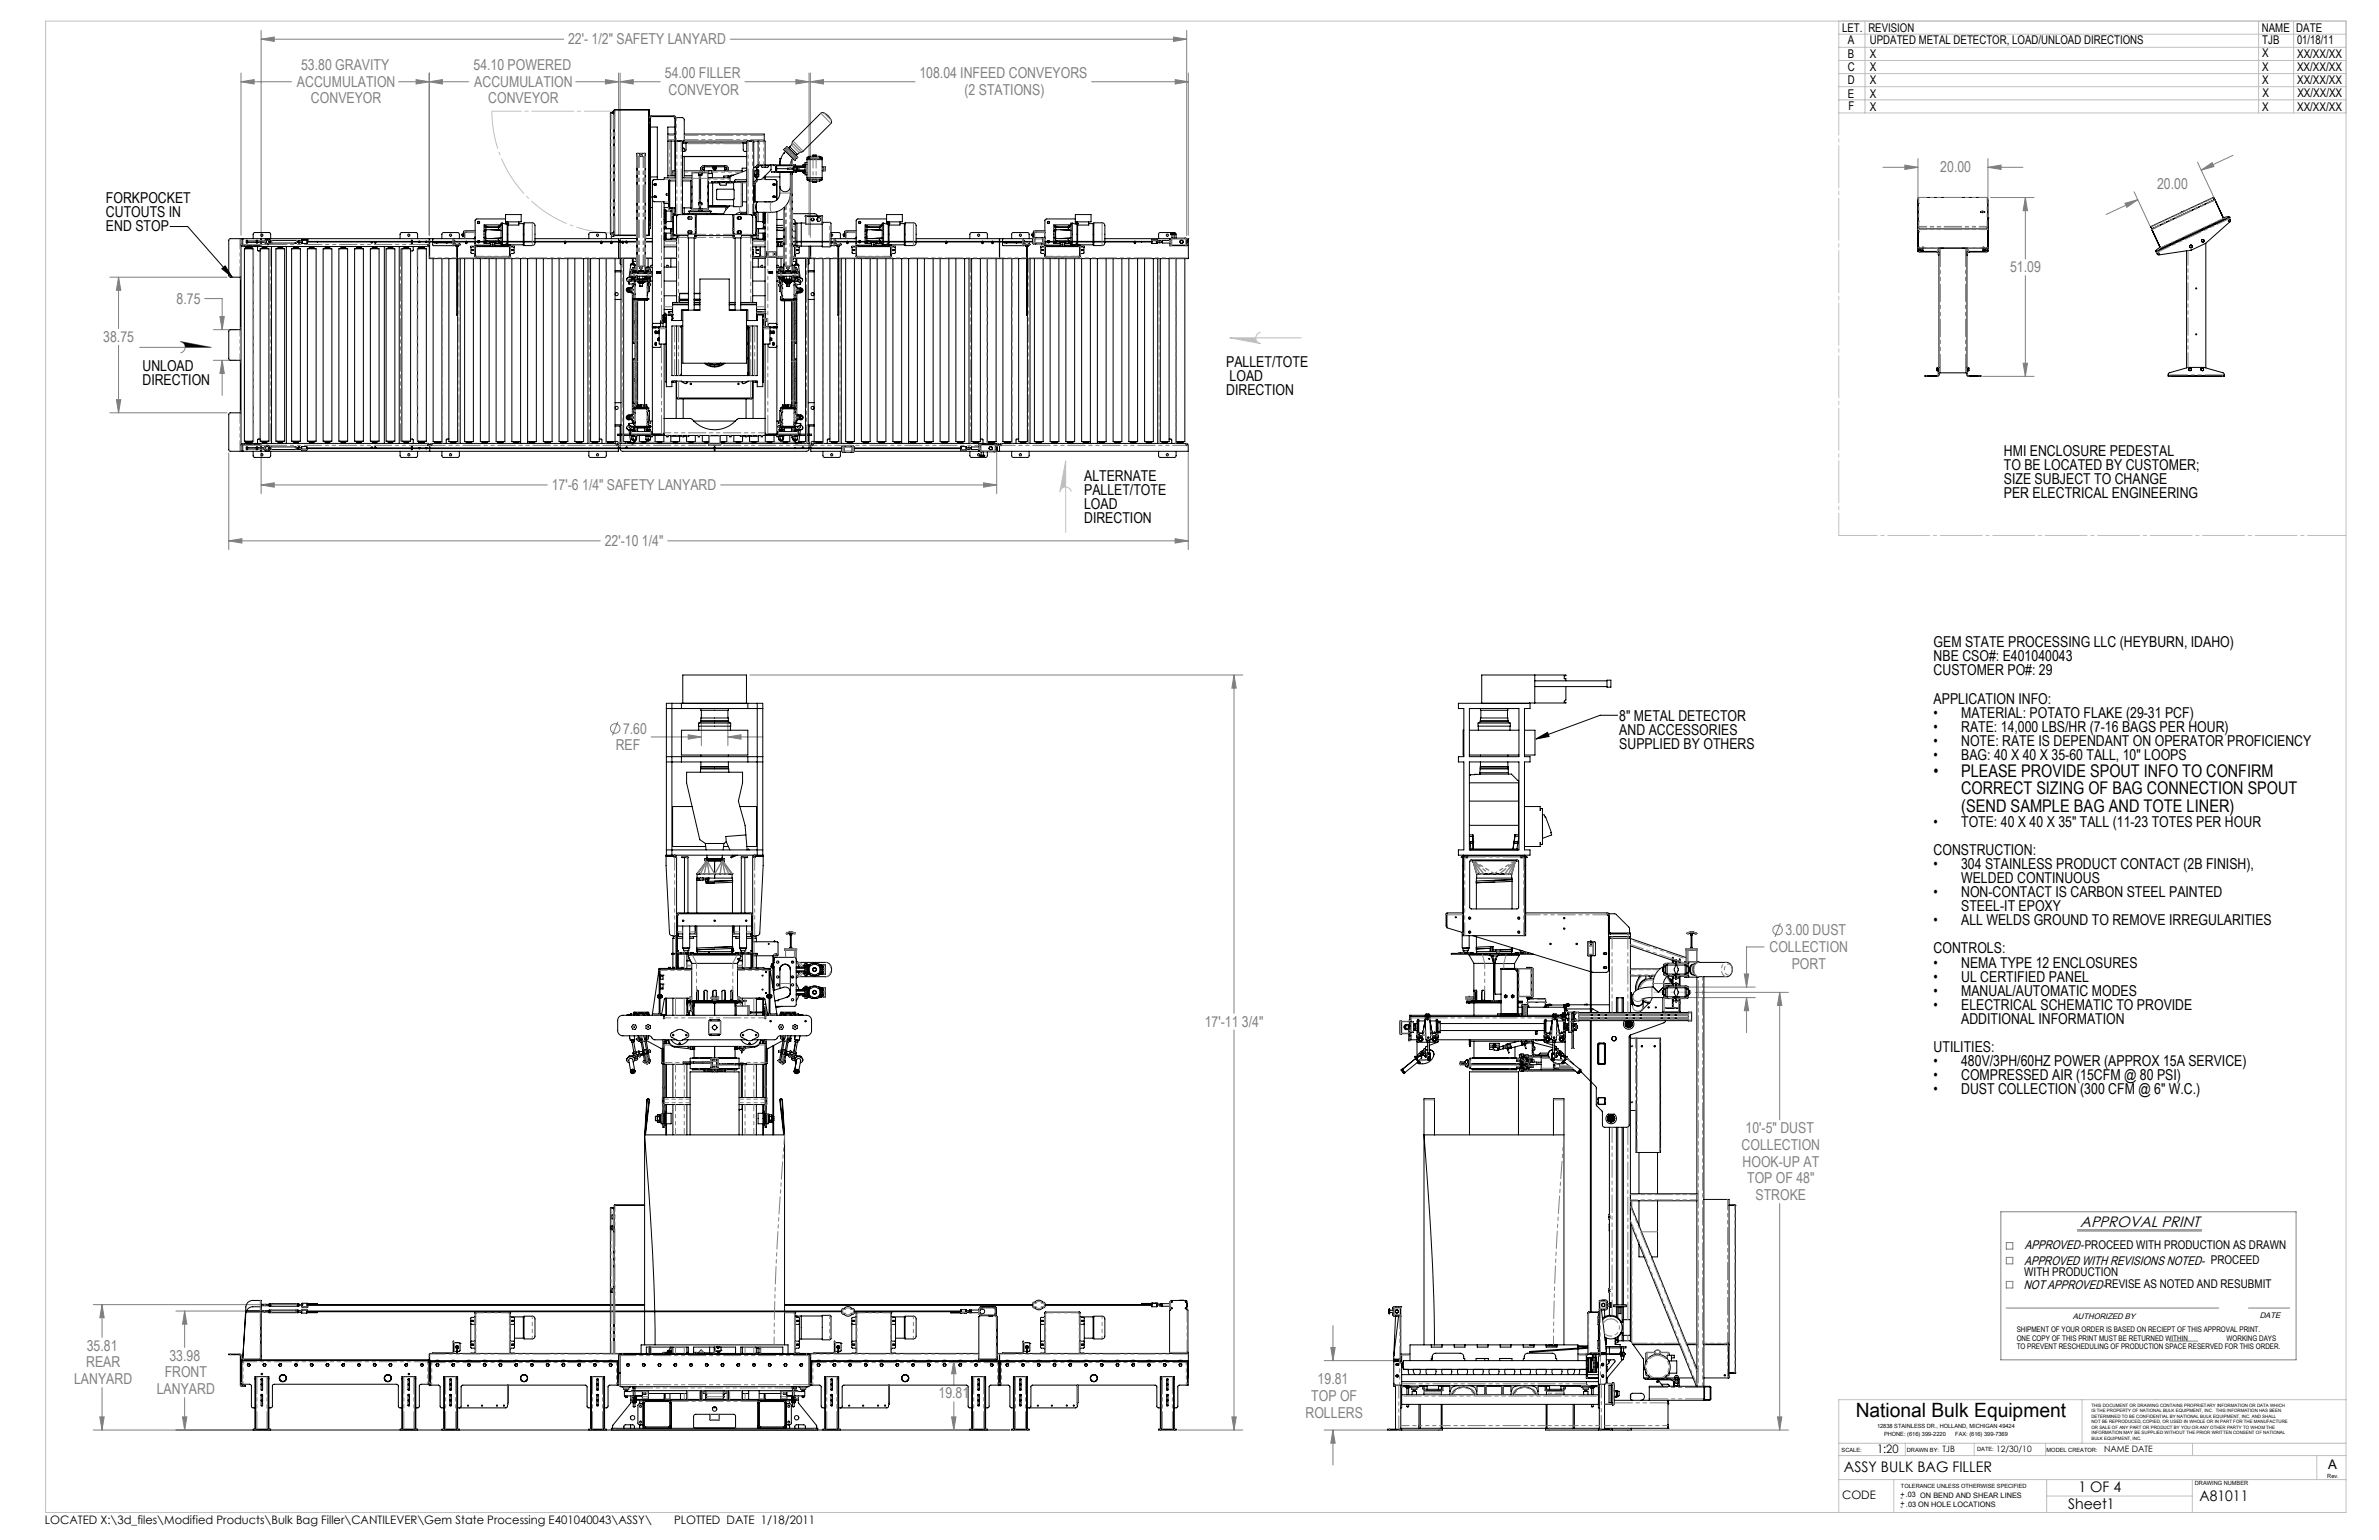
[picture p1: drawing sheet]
<svg xmlns="http://www.w3.org/2000/svg" width="864mm" height="559mm" viewBox="0 0 864 559" stroke-linecap="round" stroke-linejoin="round" font-family="sans-serif">
<defs><g id="words">
<text font-size="7.2" x="673.6" y="514.3">National Bulk Equipment</text>
<g font-size="6.3">
<text x="701.9" y="281.9">•</text>
<text x="711.9" y="281.9">PLEASE PROVIDE SPOUT INFO TO CONFIRM</text>
<text x="711.9" y="288.3">CORRECT SIZING OF BAG CONNECTION SPOUT</text>
<text x="711.9" y="294.6">(SEND SAMPLE BAG AND TOTE LINER)</text>
</g>
<g font-size="5.5" fill="#808080">
<text x="206.2" y="16">22'- 1/2&quot; SAFETY LANYARD</text>
<text x="109.3" y="25.4">53.80 GRAVITY</text>
<text x="171.9" y="25.4">54.10 POWERED</text>
<text x="241.3" y="28.4">54.00 FILLER</text>
<text x="333.8" y="28.4">108.04 INFEED CONVEYORS</text>
<text x="107.8" y="31.5">ACCUMULATION</text>
<text x="172.2" y="31.5">ACCUMULATION</text>
<text x="242.7" y="34.5">CONVEYOR</text>
<text x="350.1" y="34.5">(2 STATIONS)</text>
<text x="112.9" y="37.5">CONVEYOR</text>
<text x="177.2" y="37.5">CONVEYOR</text>
<text x="704.4" y="62.5">20.00</text>
<text x="783" y="68.4">20.00</text>
<text x="729.7" y="98.8">51.09</text>
<text x="64.1" y="110.1">8.75</text>
<text x="37.5" y="124">38.75</text>
<text x="200.3" y="177.8">17'-6 1/4&quot; SAFETY LANYARD</text>
<text x="219.5" y="198">22'-10 1/4&quot;</text>
<text x="226.2" y="266.2">7.60</text>
<text x="223.5" y="272.3">REF</text>
<text x="648.1" y="339.3">3.00 DUST</text>
<text x="642.4" y="345.4">COLLECTION</text>
<text x="650.4" y="351.5">PORT</text>
<text x="437.3" y="372.5">17'-11 3/4&quot;</text>
<text x="633.7" y="411.2">10'-5&quot; DUST</text>
<text x="632.2" y="417.3">COLLECTION</text>
<text x="632.6" y="423.3">HOOK-UP AT</text>
<text x="634.2" y="429.4">TOP OF 48&quot;</text>
<text x="637.3" y="435.5">STROKE</text>
<text x="31.5" y="490.1">35.81</text>
<text x="31.3" y="496.2">REAR</text>
<text x="61.5" y="493.8">33.98</text>
<text x="26.9" y="502.2">LANYARD</text>
<text x="59.8" y="499.8">FRONT</text>
<text x="478.3" y="502.3">19.81</text>
<text x="56.9" y="505.9">LANYARD</text>
<text x="340.7" y="507.4">19.81</text>
<text x="476" y="508.3">TOP OF</text>
<text x="473.9" y="514.4">ROLLERS</text>
</g>
<g font-size="5.5">
<text x="38.5" y="73.8">FORKPOCKET</text>
<text x="38.5" y="78.9">CUTOUTS IN</text>
<text x="38.5" y="84">END STOP</text>
<text x="51.7" y="134.5">UNLOAD</text>
<text x="445.1" y="133.2">PALLET/TOTE</text>
<text x="51.7" y="139.7">DIRECTION</text>
<text x="445.1" y="143.4">DIRECTION</text>
<text x="446.4" y="138.3">LOAD</text>
<text x="727.4" y="165.3">HMI ENCLOSURE PEDESTAL</text>
<text x="727.4" y="170.5">TO BE LOCATED BY CUSTOMER;</text>
<text x="393.5" y="174.6">ALTERNATE</text>
<text x="393.5" y="179.7">PALLET/TOTE</text>
<text x="727.4" y="175.6">SIZE SUBJECT TO CHANGE</text>
<text x="393.5" y="184.8">LOAD</text>
<text x="727.4" y="180.7">PER ELECTRICAL ENGINEERING</text>
<text x="393.5" y="189.9">DIRECTION</text>
<text x="701.9" y="234.9">GEM STATE PROCESSING LLC (HEYBURN, IDAHO)</text>
<text x="701.9" y="240">NBE CSO#: E401040043</text>
<text x="701.9" y="245.1">CUSTOMER PO#: 29</text>
<text x="701.9" y="255.3">APPLICATION INFO:</text>
<text x="587.8" y="261.5">8&quot; METAL DETECTOR</text>
<text x="701.9" y="260.4">•</text>
<text x="711.9" y="260.4">MATERIAL: POTATO FLAKE (29-31 PCF)</text>
<text x="587.8" y="266.6">AND ACCESSORIES</text>
<text x="701.9" y="265.5">•</text>
<text x="711.9" y="265.5">RATE: 14,000 LBS/HR (7-16 BAGS PER HOUR)</text>
<text x="587.8" y="271.7">SUPPLIED BY OTHERS</text>
<text x="701.9" y="270.7">•</text>
<text x="701.9" y="275.8">•</text>
<text x="711.9" y="270.7">NOTE: RATE IS DEPENDANT ON OPERATOR PROFICIENCY</text>
<text x="711.9" y="275.8">BAG: 40 X 40 X 35-60 TALL, 10&quot; LOOPS</text>
<text x="701.9" y="299.9">•</text>
<text x="711.9" y="299.9">TOTE: 40 X 40 X 35&quot; TALL (11-23 TOTES PER HOUR</text>
<text x="701.9" y="310.2">CONSTRUCTION:</text>
<text x="701.9" y="315.3">•</text>
<text x="711.9" y="315.3">304 STAINLESS PRODUCT CONTACT (2B FINISH),</text>
<text x="711.9" y="320.4">WELDED CONTINUOUS</text>
<text x="701.9" y="325.5">•</text>
<text x="711.9" y="325.5">NON-CONTACT IS CARBON STEEL PAINTED</text>
<text x="701.9" y="335.7">•</text>
<text x="711.9" y="330.6">STEEL-IT EPOXY</text>
<text x="711.9" y="335.7">ALL WELDS GROUND TO REMOVE IRREGULARITIES</text>
<text x="701.9" y="346">CONTROLS:</text>
<text x="701.9" y="351.1">•</text>
<text x="711.9" y="351.1">NEMA TYPE 12 ENCLOSURES</text>
<text x="701.9" y="356.2">•</text>
<text x="711.9" y="356.2">UL CERTIFIED PANEL</text>
<text x="701.9" y="361.3">•</text>
<text x="711.9" y="361.3">MANUAL/AUTOMATIC MODES</text>
<text x="701.9" y="366.4">•</text>
<text x="711.9" y="366.4">ELECTRICAL SCHEMATIC TO PROVIDE</text>
<text x="711.9" y="371.5">ADDITIONAL INFORMATION</text>
<text x="701.9" y="381.8">UTILITIES:</text>
<text x="701.9" y="386.9">•</text>
<text x="711.9" y="386.9">480V/3PH/60HZ POWER (APPROX 15A SERVICE)</text>
<text x="701.9" y="392">•</text>
<text x="711.9" y="392">COMPRESSED AIR (15CFM @ 80 PSI)</text>
<text x="701.9" y="397.1">•</text>
<text x="711.9" y="397.1">DUST COLLECTION (300 CFM @ 6&quot; W.C.)</text>
<text x="755.1" y="445.2">APPROVAL PRINT</text>
</g>
<g font-size="5.3">
<text x="669.3" y="533.9">ASSY BULK BAG FILLER</text>
<text x="754.5" y="541.3">1 OF 4</text>
<text x="798.5" y="544.8">A81011</text>
<text x="750.8" y="547.5">Sheet1</text>
</g>
<text font-size="4.8" x="845.2" y="533.1">A</text>
<g font-size="4.5">
<text x="735" y="453.2">APPROVED-PROCEED WITH PRODUCTION AS DRAWN</text>
<text x="734.9" y="458.9">APPROVED WITH REVISIONS NOTED- PROCEED</text>
<text x="734.7" y="467.8">NOT APPROVED-REVISE AS NOTED AND RESUBMIT</text>
</g>
<g font-size="4.4">
<text x="668.8" y="11.5">LET.</text>
<text x="678.2" y="11.5">REVISION</text>
<text x="821.1" y="11.5">NAME</text>
<text x="833.6" y="11.5">DATE</text>
<text x="670.8" y="15.9">A</text>
<text x="678.8" y="15.9">UPDATED METAL DETECTOR, LOAD/UNLOAD DIRECTIONS</text>
<text x="821.2" y="16.1">TJB</text>
<text x="833.9" y="15.9">01/18/11</text>
<text x="670.8" y="20.9">B</text>
<text x="678.8" y="20.9">X</text>
<text x="821.2" y="20.8">X</text>
<text x="833.9" y="20.9">XX/XX/XX</text>
<text x="670.8" y="25.9">C</text>
<text x="678.8" y="25.6">X</text>
<text x="821.2" y="25.8">X</text>
<text x="833.9" y="25.6">XX/XX/XX</text>
<text x="670.8" y="30.6">D</text>
<text x="670.8" y="35.4">E</text>
<text x="678.7" y="35.4">X</text>
<text x="678.8" y="30.6">X</text>
<text x="821.2" y="30.7">X</text>
<text x="821.3" y="35.3">X</text>
<text x="833.9" y="30.6">XX/XX/XX</text>
<text x="834" y="35.3">XX/XX/XX</text>
<text x="671" y="40">F</text>
<text x="678.7" y="40.2">X</text>
<text x="821.2" y="40.2">X</text>
<text x="833.9" y="40.2">XX/XX/XX</text>
<text x="734.8" y="462.9">WITH PRODUCTION</text>
</g>
<g font-size="4.2">
<text x="681.4" y="527.2">1:20</text>
<text x="668.7" y="543.8">CODE</text>
<text x="16.3" y="553">LOCATED X:\3d_files\Modified Products\Bulk Bag Filler\CANTILEVER\Gem State Processing E401040043\ASSY\</text>
<text x="244.7" y="553">PLOTTED DATE 1/18/2011</text>
</g>
<g font-size="3.2">
<text x="705.1" y="526.8">TJB</text>
<text x="724.6" y="527">12/30/10</text>
<text x="763.8" y="527">NAME DATE</text>
</g>
<g font-size="2.9">
<text x="752.5" y="478.6">AUTHORIZED BY</text>
<text x="820.3" y="478.2">DATE</text>
</g>
<g font-size="2.8">
<text x="732.1" y="483.5">SHIPMENT OF YOUR ORDER IS BASED ON RECIEPT OF THIS APPROVAL PRINT.</text>
<text x="732.1" y="486.5">ONE COPY OF THIS PRINT MUST BE RETURNED WITHIN</text>
<text x="732.1" y="489.6">TO PREVENT RESCHEDULING OF PRODUCTION SPACE RESERVED FOR THIS ORDER.</text>
<text x="808.3" y="486.5">WORKING DAYS</text>
</g>
<g font-size="2.7">
<text x="689.9" y="543">+.03 ON BEND AND SHEAR LINES</text>
<text x="689.9" y="544.2">-</text>
<text x="689.9" y="546.3">+.03 ON HOLE LOCATIONS</text>
<text x="689.9" y="547.5">-</text>
</g>
<g font-size="2.1">
<text x="681.4" y="518.1">12838 STAINLESS DR., HOLLAND, MICHIGAN 49424</text>
<text x="683.9" y="521.1">PHONE: (616) 399-2220</text>
<text x="709.8" y="521.1">FAX: (616) 399-7369</text>
<text x="668.5" y="526.8">SCALE:</text>
<text x="692.2" y="526.8">DRAWN BY:</text>
<text x="717.7" y="526.6">DATE:</text>
<text x="742.9" y="526.7">MODEL CREATOR:</text>
<text x="690.1" y="539.9">TOLERANCE UNLESS OTHERWISE SPECIFIED</text>
<text x="796.8" y="538.8">DRAWING NUMBER</text>
<text x="844.8" y="536.2">Rev.</text>
</g>
<g font-size="1.6">
<text x="759.2" y="510.5">THIS DOCUMENT OR DRAWING CONTAINS PROPRIETARY INFORMATION OR DATA WHICH</text>
<text x="759.2" y="514.5">DETERMINED TO BE CONFIDENTIAL BY NATIONAL BULK EQUIPMENT, INC. AND SHALL</text>
<text x="759.2" y="512.5">IS THE PROPERTY OF NATIONAL BULK EQUIPMENT, INC. THIS INFORMATION HAS BEEN</text>
<text x="759.2" y="518.5">OR SALE OF ANY PART OR PRODUCT BY YOU OR ANY OTHER PARTY TO WHOM THE</text>
<text x="759.2" y="516.5">NOT BE REPRODUCED, COPIED, OR USED IN WHOLE OR IN PART FOR THE MANUFACTURE</text>
<text x="759.2" y="520.5">INFORMATION MAY BE SUPPLIED WITHOUT THE PRIOR WRITTEN CONSENT OF NATIONAL</text>
<text x="759.2" y="522.4">BULK EQUIPMENT, INC.</text>
</g>
</g></defs>
<g fill="none" stroke="#808080" stroke-width=".36">
<path d="M94.8 14.2l4.8-.8v1.6zM94.8 11v75.1M94.8 14.2h109.8M265.1 14.2h165.7M426 13.4l4.8 .8-4.8 .8zM430.8 11v74.5M87.5 29.7l4.8-.8v1.6zM87.5 29.7h18.3M87.5 26.5v58.8M144.6 29.7h25.5M151.1 28.9l4.7 .8-4.7 .8zM155.8 29.7l4.8-.8v1.6z"/>
<path d="M155.8 26.5v58.8M209 29.7h15.5M219.8 28.9l4.7 .8-4.7 .8zM224.5 26.5v58.8M225.1 29.7l4.8-.8v1.6zM225.1 26.5v58.8M225.1 29.7h14.6M270.4 29.7h23.3M288.9 28.9l4.8 .8-4.8 .8zM293.7 26.5v58.8M294.2 29.7l4.7-.8v1.6zM294.2 29.7h37.9"/>
<path d="M294.2 26.5v59.6M396.3 29.7h35.1M426.6 28.9l4.8 .8-4.8 .8zM431.4 26.5v58.8M39.9 100.6h42.5M43 100.6l.9 4.7h-1.6zM43 100.6v18.6M74.3 108.3h6.3v11.3M77.5 119.6h8.3M79.8 114.9h1.6l-.8 4.7zM43 125.3v24.5M50.7 126h25.9l-11.1-2.1a2.08 2.08 0 0 1 1.7 2.1 2.08 2.08 0 0 1-1.7 2"/>
<path d="M77.5 130.7h8.3M80.6 130.7l.8 4.8h-1.6zM80.6 130.7v12.7M39.9 149.8h42.5M42.3 145h1.6l-.9 4.8zM83 164.4v35M94.8 176l4.8-.8v1.6zM94.8 163.5v15.6M94.8 176h103.9M261.6 176h100.2M357 175.2l4.8 .8-4.8 .8zM361.8 163.3v15.8"/>
<path d="M431.3 164.3v35.1M83 196.3l4.8-.8v1.6zM83 196.3h134.9M242.4 196.3h188.9M426.6 195.5l4.7 .8-4.7 .8zM272.2 244.9h178.9M448 244.9l.8 4.8h-1.6zM448 244.9v122.8M224.3 261.9l-2 4.9M236.4 267.4h18.2M249.8 266.6l4.8 .8-4.8 .8zM254.6 261.8v8.8"/>
<path d="M264.2 267.4l4.8-.8v1.6zM264.2 261.8v8.8M264.2 267.4h12.7M448 373.8v145.1M33.9 473.4h76.2M37 473.4l.8 4.8h-1.6zM37 473.4v11.8M63.9 475.7h46.1M67 475.7l.8 4.8h-1.5zM67 475.7v13.2M343.1 493.7h18.5M346.3 493.7l.7 4.8h-1.6z"/>
<path d="M346.3 493.7v8.9M33.9 518.9h332.7M36.2 514.1h1.6l-.8 4.8zM37 503.5v15.4M66.3 514.1h1.5l-.8 4.8zM67 507.2v11.7M345.4 514.1h1.6l-.7 4.8zM346.3 508.7v10.2M427.6 518.9h23.5M447.2 514.1h1.6l-.8 4.8z"/>
<circle cx="223.3" cy="264.3" r="1.72"/>
</g>
<path d="M222.9 84.5a44.2 44.2 0 0 1-44.3-44.2" fill="none" stroke="#c0c0c0" stroke-width=".36" stroke-dasharray="15.2 1.3 1.3 1.3" stroke-dashoffset="1.4" stroke-linecap="butt"/>
<g fill="none" stroke="#c0c0c0" stroke-width=".36">
<path d="M16.5 7.7h835.1v541.1h-835.1zM667.5 7.7v33.3h184.1M667.5 12.4h184.1M667.5 17.2h184.1M677 7.7v33.3M819.9 7.7v33.3M832.6 7.7v33.3M667.5 31.5h184.1M667.5 21.9h184.1M667.5 26.7h184.1M667.5 36.2h184.1M457.6 120.6a2.08 2.08 0 0 0-1.7 2 2.08 2.08 0 0 0 1.7 2.1l-11.1-2.1h25.8"/>
<path d="M388.8 178.4a2.08 2.08 0 0 0-2-1.7 2.08 2.08 0 0 0-2.1 1.7l2.2-11.1v25.9M755.8 507.9v15.8M851.6 507.9h-184.1v40.9M667.5 536.9h184.1M667.5 523.7h184.1M667.5 528.2h184.1M687.5 536.9v11.9M691.7 523.7v4.5M716.7 523.7v4.5M742.6 523.7v4.5M742.9 536.9v11.9M795.8 536.9v11.9"/>
<path d="M795.9 523.7v4.5M841 528.2v8.7M742.9 542.9h52.9"/>
</g>
<path d="M667.5 41v153.3" fill="none" stroke="#c0c0c0" stroke-width=".36" stroke-dasharray="15.2 1.3 1.3 1.3" stroke-dashoffset="7.2"/>
<path d="M667.5 194.3h184.1" fill="none" stroke="#c0c0c0" stroke-width=".36" stroke-dasharray="15.2 1.3 1.3 1.3" stroke-dashoffset="1.3"/>
<path d="M222.8 40.3h-44.2" fill="none" stroke="#c0c0c0" stroke-width=".36" stroke-dasharray="15.2 1.3 1.3 1.3" stroke-dashoffset="4.6"/>
<path d="M346.3 493.7l.7 4.8h-1.6zM345.4 514.1h1.6l-.7 4.8zM37 473.4l.8 4.8h-1.6zM36.2 514.1h1.6l-.8 4.8zM67 475.7l.8 4.8h-1.5zM66.3 514.1h1.5l-.8 4.8zM448 244.9l.8 4.8h-1.6zM447.2 514.1h1.6l-.8 4.8zM249.8 266.6l4.8 .8-4.8 .8zM264.2 267.4l4.8-.8v1.6zM94.8 176l4.8-.8v1.6zM357 175.2l4.8 .8-4.8 .8zM225.1 29.7l4.8-.8v1.6zM288.9 28.9l4.8 .8-4.8 .8zM294.2 29.7l4.7-.8v1.6zM426.6 28.9l4.8 .8-4.8 .8zM219.8 28.9l4.7 .8-4.7 .8zM155.8 29.7l4.8-.8v1.6zM151.1 28.9l4.7 .8-4.7 .8zM87.5 29.7l4.8-.8v1.6zM94.8 14.2l4.8-.8v1.6zM426 13.4l4.8 .8-4.8 .8zM426.6 195.5l4.7 .8-4.7 .8zM83 196.3l4.8-.8v1.6zM79.8 114.9h1.6l-.8 4.7zM80.6 130.7l.8 4.8h-1.6zM42.3 145h1.6l-.9 4.8zM43 100.6l.9 4.7h-1.6z" fill="#808080"/>
<path d="M65.5 123.9l11.1 2.1h-9.4l-.4-1.3z" fill-rule="evenodd" fill="#000"/>
<path d="M446.5 122.6l11.1 2.1-1.2-.7-.5-1.4zM386.9 167.3l-2.2 11.1 .8-1.3 1.4-.4z" fill-rule="evenodd" fill="#c0c0c0"/>
<g fill="none" stroke="#808080" stroke-width=".36">
<path d="M691.5 59.9l4.7 .8-4.7 .8zM696.2 57.5v20.3M721.6 57.5v20.3M797.7 58.8l5.9 12.6M810.6 56.4l-11.5 5.3M683.5 60.7h12.7M721.6 60.7l4.8-.8v1.6zM721.6 60.7h12.7M722.6 71.7h15.8M735.2 71.7l.8 4.7h-1.6zM735.2 71.7v22.3M771.4 73.8l4.6-1.3-3.9 2.7z"/>
<path d="M774.7 69.6l5.9 12.6M776 72.5l-11.5 5.3M799.1 61.7l3.9-2.7 .7 1.4zM735.2 100v36.6M719.7 136.6h18.7M734.4 131.8h1.6l-.8 4.8zM646.3 335l-2 4.9M608.4 358.2h28.8M633.2 353.4h1.6l-.8 4.8zM640.4 343.6h-6.4v14.6M608.4 362h28.8M615.3 360.1h33.9"/>
<path d="M634 362l.8 4.7h-1.6zM634 362v12.7M646 360.1l.8 4.7h-1.6zM646 360.1v46.3M646 436.7v82.2M726.3 439.7h107.2v53.7h-107.2zM728.3 450.9h2.4v2.3h-2.4zM728.3 456.2h2.4v2.4h-2.4zM754.1 446.7h45.2M754.1 446.2h45.2M728.2 474.6h77.2M728.3 465h2.4v2.4h-2.4z"/>
<path d="M816.2 474.6h15M480.7 493.7h27.7M483.1 488.9h1.6l-.8 4.8zM483.9 481v12.7M787.8 486.6h10M480.7 518.9h26.4M483.9 518.9l.8 4.8h-1.6zM483.9 518.9v12.7M592.2 518.9h57M645.2 514.1h1.6l-.8 4.8z"/>
<circle cx="645.3" cy="337.5" r="1.73"/>
</g>
<path d="M61.8 82.2h6.3l16.2 18.4M80.5 97.5l1.2-1 2.6 4.1zM587.2 259.5h-6.3l-23.3 8.6M557.6 268.1l4.2-2.4 .5 1.5z" fill="none" stroke="#000" stroke-width=".36"/>
<path d="M600.4 360.1h13.7" fill="none" stroke="#c0c0c0" stroke-width=".36" stroke-dasharray="15.2 1.3 1.3 1.3" stroke-dashoffset="10.3"/>
<path d="M771.4 73.8l4.6-1.3-3.9 2.7zM799.1 61.7l3.9-2.7 .7 1.4z" fill="#808080"/>
<path d="M80.5 97.5l1.2-1 2.6 4.1zM557.6 268.1l4.2-2.4 .5 1.5z" fill="#000"/>
<g fill="#808080">
<path d="M483.1 488.9h1.6l-.8 4.8zM483.9 518.9l.8 4.8h-1.6zM633.2 353.4h1.6l-.8 4.8zM634 362l.8 4.7h-1.6zM691.5 59.9l4.7 .8-4.7 .8zM721.6 60.7l4.8-.8v1.6zM735.2 71.7l.8 4.7h-1.6zM734.4 131.8h1.6l-.8 4.8z"/>
<path d="M646 360.1l.8 4.7h-1.6zM645.2 514.1h1.6l-.8 4.8z"/>
</g>
<g fill="none" stroke="#000" stroke-width=".36">
<path d="M223 39.9v45.4M223 39.9h.1M223.1 39.8h12.5l.1 2.5M223.1 39.8l-.1 .1M223.1 39.9l-.1 .1M223.1 39.8h.1M223.1 39.8v.1M223.2 39.8h12.4M224.7 39.8h.1M225 39.8h.1M235.5 39.8h.1M235.6 39.9h.1"/>
<path d="M235.6 39.8v45.6M221.6 41.2v43.1M221.7 41.1h.1M221.8 41.1l-.2 .1M221.8 41.1h-.1M221.8 41l-.2 .2M221.8 41v.1M221.8 41.1h1M221.8 41h.8M222.6 40.4v.7l.1-.6M222.6 40.6h.1M222.7 42h.1"/>
<path d="M222.7 42v41.5M222.7 40.5h.1M222.7 40.4h.1M222.8 40.4l-.1 1.6M222.8 40.4h.1M222.8 42h.1M222.8 42v41.5M222.8 40.4v.1M222.8 40.5l-.2-.1 .1-.2 .3 .4M222.8 40.5h.1M222.8 41.4h.1M222.8 41.5h.1"/>
<path d="M222.9 41.4h.1M223 41.4l-.1 .1M223 41.3v.1M223 41.4l-.1 .2M231.1 56.8h3.2M231.2 56.8v39.8M234.2 56.8v39.8M235.6 42.5h.1M235.6 43h.1M235.6 42.5v.5M235.7 42.3l.2 40.6M235.7 42.3v2.5"/>
<path d="M235.7 44.8v35.6M235.7 44.8h.2M235.9 42.5l.4-.4h8.5l.4 .3v35.5M236.1 46.1h2.5v19.1M236.7 42.3l-.5 .2-.1 .4M242.4 51.2h1.2M242.4 48.6h2.6M243.6 51.2v12.5M243.6 51.2h1.4M244.3 42.3l.5 .2 .2 .4M245 46.1h-2.6v18.4M245.2 51.2h30"/>
<path d="M245.2 42.7h2.5l.7 .6v7.6l-.3 .3M245.7 51.2l-.5 .4M247.3 51.2l.5 .4v26.3M247.8 52h1.2M247.8 53.7l.6 .2v1.1M247.8 55h.6M247.8 56.8h23.3M247.8 51.8h23.3M248.4 48.6h29v2.6M248.4 51.8h.6M248.4 56.8v7.7M249 51.8v2.8l-.6 .4"/>
<path d="M249 51.8h.1M269.8 51.8v2.8l.5 .4h.8M269.8 51.8h.6M269.8 51.8h.1M269.8 52h1.3M271.6 51.2l-.5 .4v26.3M273.2 51.2l.4 .4v26.3M275.2 51.2h2.5v8.6M275.2 51.2v8.6M279.9 59.8v1.9l-3.4 3.4-1.7 .1M279.9 59.8h.9M279.9 59.8l-5.1 .1-.2 .4v5.4l-1 .2"/>
<path d="M280.8 59.8h8v.3h-8M280.8 59.8v.3M284.5 55.6h.1M284.7 54.3h.1M284.7 54.3l3.7 3.7M285 54.3l3.7 3.7M285 54.3l-.2-.2-.3 .2 4 3.8M285.2 54.9l-1.6 2.4-.5 2.5v-2.3h.4M285.5 53.3l.2-.2 3.8 4M285.5 53.3l3.9 4M285.5 53.4l-.7 .7M285.7 53.3h.1"/>
<path d="M285.7 53.3l3.7 3.7M285.8 53.6l-.8 .7M286.7 55.9l.1 .1M286.7 53.3l-.4 .5M286.8 55.9h-.1M286.8 56h.1M286.8 56l1.5 1.3M287.3 55.4l-1.5-1.4-.4 .5 1.3 1.4M287.3 55.4h.1M287.4 55.4l-.1 .1M287.4 55.4l1.3 1.5M287.6 57.8v2"/>
<path d="M287.8 57.6l-.7 1.2-.2 1M287.9 51.2l10.1-10.2a2.91 2.91 0 0 1 3.3 1.9l.6 1.1-.3 .8-10.2 10.2-1 .2-.9 .9-2.8-2.9 .8-.8zM288.3 57.3h.1M288.4 57.8h.1M288.4 58l.1 .1M288.7 56.9h.1M288.7 56.9l-.4 .4M288.7 58l-.2 .1M289.2 57l-.8 .8M289.4 57l.1 .1M289.4 56l-.4 .4M289.5 57.1l-.9 .9"/>
<path d="M291.8 59.8h-.3v.4h.3M291.8 60h.4M292.2 59.6h-.4v.7M292.9 57.9h5.5v6.6h-5.5M292.9 59h-.7v4.4h.7M293 57.4v-.4h.6v.4M293.3 57v.4M293.8 56.7h3.8M293.8 56.7l-.2 .4M293.8 56.7l-.1 .7M295 56.5h1.4M295 56.5l.1-.3h1.2l.1 .3"/>
<path d="M295 56.5v.2M296.4 56.5v.2M297.6 56.7l.2 .4M297.6 56.7v.7M297.8 57.4v-.4h.6v.9M298.1 57v.4M298.4 57.4h-5.4l-.1 2.3 .1 5.4h5.4M183.5 79.4l-10.8 .2-.2 .4v7.6M183.5 77.9h5.7v2.6h-5.7zM235.6 62.8h.1M235.6 62.4h.1M235.6 62.4v.4"/>
<path d="M235.6 64.2h.3M236.1 75.3h.7M236.1 71.5h.7M236.1 64.2h2.5M236.9 72.4l.2 .6 .4 .2h3.6v41M236.9 65.9l-.1 91.7M237.5 71.5h.7M237.6 66.7l-.3 .3 .3 .2M237.6 71.2l-.3 .2 .3 .2M237.6 71.2v.4M237.6 66.7v.5M237.6 66.7h.5"/>
<path d="M237.6 67.2h.5M237.6 71.2h.5M237.6 71.6h.5M237.7 65.2l-.6 .2-.2 .5M237.8 66.7l-.3 .1M238.1 66.7l.2 .2-.2 .3M238.1 71.2l.2 .1-.2 .3M238.1 71.2v.4M238.1 66.7v.5M241.1 77.4h.1M241.1 79.6h.1M241.1 75.3h1.6"/>
<path d="M241.1 73.3v.5h1.6M241.6 76h-.4v5h.4M241.6 76v5M241.6 76l.2 .6M241.8 76.6v3.8M241.8 76.6h1.8M241.9 70.7h.1M241.9 70.3v.4M241.9 70.7h.4M241.9 70.3h.4M242.3 70.2v.6M242.3 70.2h.3"/>
<path d="M242.3 70.8l.3 .1M242.3 70.2h.1M242.3 70.8v.1M242.4 70.2v.4M242.4 70.6l-.1 .3M242.4 70.6h.2M242.4 63.7h2.6M242.6 70.2v.4M242.6 70.6v.3M242.6 70.9h.1M242.7 70.2h.1M242.7 70v1.1"/>
<path d="M242.9 65.3h.2v10.5h-.2zM242.9 65.6v9.9M243.1 75.4h2.1M243.1 65.7h2.1M243.6 76.6v3.8M243.6 75.4v1.2M244.3 75.4v9.1M244.3 77.5h.7M245 62h-.7v1.7M245 64.5v-22.1l-8.7-.1-.2 40.6h-.4M245 75.4v2l.2 .4M245.2 77.9l-.7 .3-.2 .6"/>
<path d="M245.2 64.5h-4.1v.7h-3.6l-.5 .2-.2 .5M245.2 77.9h28.4M246 78l-1.2 .1-.4 .6v5.9l.4 .6 .9 .1M246.6 77.9l-.7 .2-.3 .6v6.4M247.8 77.6h.6zM247.8 75.4h3M247.8 65.7h3M247.8 64.5h3.4M248.4 62h6.5M248.4 63.7h2.8M248.4 75.4v2.5M248.4 77.5h1.3"/>
<path d="M249.8 78.7l1-.1a.51 .51 0 0 1 .4 .5 .51 .51 0 0 1-.4 .5l-1-.1-.2-.3zM249.9 79.2h.8M250.3 76.8v.6M250.4 78.6a.5 .5 0 0 0-.4 .8 .5 .5 0 0 0 .9 0 .5 .5 0 0 0-.4-.8M250.6 76.6h3.3M250.6 76.6h-.6v.2h8.1v-.2h-.5M250.6 78.6l.2 .9M250.8 65.5h.3v10.1h-.3zM251.1 65.9h.1M251.1 75.1h.1M251.1 75.1l.1 .1M251.2 75.6l2.7 .2"/>
<path d="M251.2 65.9h-.1M251.2 75.6l-.1 .7-.5 .3M251.6 77.4h-1.9v.5M251.6 77.4v.5M251.6 77.4h4.9M253.6 63v.5M253.6 74.2v.1M253.6 74.1h.1M253.6 73.6v.2M253.6 73.8h.1M253.6 73.8v.3M253.6 74.1v.2"/>
<path d="M253.6 74.3h.1M253.6 73.6h.1M253.6 73.6v.6M253.6 62.9v.2M253.6 63.1h.1M253.6 63.1v.3M253.6 63.4h.1M253.6 63.4v.2M253.6 63.6h.1M253.6 62.9h.1M253.6 76v.2M253.6 76.2v.1"/>
<path d="M253.6 75.9v.1M253.6 75.8v.1M253.6 76.3v.1M253.6 76.4h.1M253.6 75.8h.1M253.6 75.8v.6M253.6 75.9l1.2 .1v.3l-.5-.1M253.6 74.1h.3M253.6 73.8h.3M253.6 73.6h.3M253.6 74.3h.3M253.6 62.9v.1"/>
<path d="M253.6 63.4h.3M253.6 63.1h.3M253.6 62.9h.9M253.6 63.6h.3M253.6 76.2h.3M253.6 76.4h.3M253.9 62.7l-2.7 .1v12.8M253.9 62.9v11.2M253.9 74.1v.1M253.9 74.2v2M253.9 62.9h.1M253.9 62.9v-.4h.4v.4"/>
<path d="M253.9 76.6h.4M253.9 76.2v.4M254.3 62.7l2.7 .1M254.3 62.9v11.2M254.3 74.1v.1M254.3 73.8h.5v.3h-.5M254.3 74.2v2M254.3 63.1h.5v.3h-.5M254.3 62.9h.1M254.3 76.6h3.3M254.3 73.6h.2M254.3 74.3h.2"/>
<path d="M254.3 63.6h.2M254.3 76.4h.2M254.3 76.2v.4M254.3 74.1h.2M254.5 73.8v.3M254.5 74.3h.1M254.5 74.1v.2M254.5 73.8h.1M254.5 73.6v.2M254.5 73.6h.1M254.5 73.6v.7M254.5 63.1h.1"/>
<path d="M254.5 63.1v.3M254.5 63.6h.1M254.5 63.4v.2M254.5 63.4h.1M254.5 62.9v.2M254.5 62.9h.1M254.5 62.9v.7M254.5 75.9v.1M254.5 76.4h.1M254.5 76.3v.1M254.5 76.2v.1M254.5 76v.2"/>
<path d="M254.5 75.8v.1M254.5 75.8h.1M254.5 75.8v.6M254.9 60.7l-.5 .2v.6l.5 .2M254.9 62h2.4M254.9 60.4h.7M254.9 60.5h.1M254.9 60.8h.8M254.9 61.4h.8M254.9 60.6h.8M255 60.5h8.8M255 60.5v.1"/>
<path d="M255.3 60.3h-.3l-.1 1.4h.8M255.3 60.3h.3M255.3 60.3v.1M255.3 60.4h.1M255.3 60.3h.1M255.4 60.5v.1M255.6 60.5v-.4h7.6v.4M255.7 61.7v.1M255.7 61.8l-.8 .2M255.7 60.5v1.5M256.5 77.4h2.1v.5M256.5 77.4v.5"/>
<path d="M257 75.6l-2.7 .2M257 62.8v12.8M257 65.9l.1 9.2M257 76v.1M257 76l.6 .6M257 75.6v.4M257 75.1h6.4M257 63h1.6M257 64.5h1.6M257 64.5h8M257.1 74.9h6.3M257.3 63v-1.1h.9v1.1"/>
<path d="M257.3 62.5l-.4 .3M257.9 76.8v.6M258.2 62h5.7M258.2 62.5h.4v2M258.3 66.1h8.4M258.3 66.1v.3M258.6 77.5h4.1M258.6 66.1v.3M258.7 74.7h-1.6h3.1M258.7 77.8h1.4M258.7 66.4v8.3M258.7 77.8v.1"/>
<path d="M258.7 74.7h7.6M258.7 66.4h2.6M258.7 66.4h-1.6M258.8 66.1v.3M259.6 66.1h5.8M260.1 77.8v.1M260.2 74.7h.1M260.2 68.7h6.1l.1 3.6-6.1 .1zM260.8 74.7h.1M261.3 66.3l.2 .9h2.1l.1-.9M261.5 74.7h.1M262.2 74.7h.1"/>
<path d="M263.1 61.8l.8 .2M263.1 60.5v1.5M263.1 60.8h.8M263.1 61.4h.8M263.1 60.6h.8M263.2 61.7v.1M263.2 60.3l.7 .1M263.4 74.7v.8l.3 .3M263.5 60.5v.1M263.5 60.4h.1M263.6 60.3h.3v1.4h-.8M263.6 60.3l-.3 .1"/>
<path d="M263.6 60.3l-.1 .1M263.6 60.3h.1M263.6 74.7v.8l.3 .1M263.6 74.9h.9M263.6 75.1h.7M263.7 66.4h2.6M263.7 75.8h.1M263.8 60.5h.1M263.8 60.5v.1M263.9 60.7l.5 .2v.6l-.5 .2M263.9 62h5.5M264.3 63.8l-1.6 .1v.6"/>
<path d="M264.3 63.8v.7M264.3 63.8h1.2M264.8 74.7l-1.3 1.4-.9 1.8M266.2 63.6h-.7l-.2 .2M266.3 66.1v2.6M266.7 65.9h-8.4v.2M266.7 65.9h4.4M266.7 66.1h4.4M266.7 65.9v.2M267.8 78.7l.9-.1a.51 .51 0 0 1 .5 .5 .51 .51 0 0 1-.5 .5l-.9-.1-.2-.3zM268.3 78.6a.51 .51 0 0 0-.4 .8 .51 .51 0 0 0 .9 0 .51 .51 0 0 0-.4-.8M268.9 77l.1 .9"/>
<path d="M269 77.5h2.1M269 66.1l.5 .4-.1 8.4-3.1 .1v-2.6M269.5 73.2h1.6M271.1 77l-2.8 .1-1.3 .8M271.1 65.2h-4.1l-.4 .7M271.1 61h-1.7v1.4M271.1 61.8l-6.1 2.2v1.9M272.3 77.9l.6 .2 .3 .6v6.4M272.8 78l1.2 .1 .4 .7v5.9l-.4 .5-.8 .1M273.6 77.9l.8 .3 .2 .6M273.6 67v.6h.3M273.6 77.5h1"/>
<path d="M273.6 70.6h.3M273.9 66.1v1.5M273.9 67.6v5.6M273.9 63.8l.2 .4 .5 .1M273.9 63.8h.4M274.1 62h.5v.5M274.2 66.1v7.1M274.6 63.4h-.3v.8M274.6 77v7.5M274.6 61.8l-.6 .4-.1 1.6M274.6 60.6l-1 .2M274.6 65.2l-.7 .7"/>
<path d="M274.8 61.7h.3M274.8 60.7h.3M274.8 63.4h.6M275 73.2l-.3 .4-.3 1.4 .2 1.5 .4 .5M275.1 61.7l.3 .2v2l-.6 .3M275.2 77v3.4M275.2 60.1v.6M275.2 61.7v1.7M275.4 60.1l-.3 .6M276.4 60.1v.5l.3 .1h1.9l.3-.6M277 77v3.4M277 64.5h.7v.5"/>
<path d="M277.2 77v4M277.5 64.1v.4M277.6 77v4h-.4M277.6 77.4h.1M277.6 79.6h.1M277.7 73.2h.1M277.7 63.8v1.4h3.6l.5 .2 .2 .5M277.7 60.1v.6M277.7 77v16.1M277.7 64.2h5.4M280.5 73.2h-6.9M280.8 71.2l-.3 .2 .3 .2"/>
<path d="M280.8 66.7l-.3 .3 .3 .2M280.8 71.2v.4M280.8 66.7v.5M280.8 66.7h.4M280.8 67.2h.4M280.8 71.2h.4M280.8 71.6h.4M280.8 60.1h-5.9l-.1 5.6-.5 .4h-.7M281 62.4h8v.2h-8M281 62.4h-1v.2h1M281 62.4v.2M281.2 65.2l.5 .2 .2 .5"/>
<path d="M281.2 71.2l.3 .1-.3 .3M281.2 66.7l.3 .2-.3 .3M281.2 71.2v.4M281.2 66.7v.5M281.9 60.6v.6M281.9 61.8v.5l6.2-.1M281.9 60.6h-.4v1.2h.4M281.9 61.2h4M281.9 61.2v.6M281.9 72.4v.2M281.9 65.9l.1 6.6M282 76.8v16.3"/>
<path d="M282 79.6h2.5M282.2 60.1h.1M282.2 62.3v.1M283.1 62.6v5.1M283.1 67.7v2.4a3.1 3.1 0 0 1-3 3.1M283.1 67.7a1.91 1.91 0 0 0 1.9 1.9 1.91 1.91 0 0 0 1.9-1.9M284.5 75.4v22.9M284.6 75.3v21.3M286.9 62.6v5.1M286.9 67.7v2.4a6.9 6.9 0 0 1-6.8 6.9h-6.5M287.6 62.6v34M287.6 79.6l.9 .3 .1 1.2"/>
<path d="M287.6 77.5h8.2l.5 .3 .5 .6M287.8 60.1h.1M287.8 62.3v.1M288 61.4v.3h4.2M288 61.7l.1 .4M288.1 60.4l-.1 .4M288.1 62.1l3.7 .1M288.1 62.1h4.1M288.1 60.4h4.1M288.1 60.3l-6.2-.2v.5M290.3 61h-4.4v.4h4.4M291.8 62.1v.7h.4"/>
<path d="M292.2 62.3h-.7v.4h.7M292.2 60.3l-4.1 .1M292.2 60.8h-4.2v.2M292.3 78.4l6.3 .1zM292.5 78.5v2.8h5.9l.1-2.8M293 65.1v.3h.6M293.3 65.1v.3M293.6 65.1v.3M293.6 65.3l.2 .4M293.7 65.1l.1 .6M293.8 65.7h3.8M295 65.9h1.4"/>
<path d="M295 65.9l.1 .3h1.2l.1-.3M295 65.7v.2M295.5 79.5a.57 .57 0 0 1-.5 .5 .57 .57 0 0 1-.6-.4M296.4 65.7v.2M296.9 79v1.3M297.6 65.1v.6M297.8 65.1v.3M297.8 65.3l-.2 .4M298.1 65.1v.3M298.4 64.5v.9h-.6M298.4 60.5h.5M298.9 60.5h.7v1.5l-1.2-.1"/>
<path d="M298.9 60.5v1.5M321.8 79.4l-10.7 .2-.3 .5v7.5M321.8 77.9h5.8v2.6h-5.8zM390.3 79.4l-10.7 .2-.3 .4v6.4M390.3 77.9h5.8v2.6h-5.8zM696.3 72.5l-.1 18.7 .7 .2h6.5l.2 1.1h.3M696.3 73.9h.1M696.3 73v.1M696.3 73.5v.3M696.3 73.4h.1M696.3 73.3v.1M696.3 72.8h.1"/>
<path d="M696.3 72.8v.1M719.1 76.9l.3 .3 .8-.2M719.1 76.9h.1M719.1 77h.1M719.1 76.8h.1a.47 .47 0 0 1 .6-.3 .47 .47 0 0 1 .3 .5l-.8 .1zM719.2 76.8a.45 .45 0 0 1 .5-.2 .45 .45 0 0 1 .4 .4l-.7 .1zM719.3 76.9l.1 .2M719.3 76.9v.1M719.3 77h.1M719.4 76.8h.5a.28 .28 0 0 1-.2 .4 .28 .28 0 0 1-.4-.3zM719.4 76.8l-.1 .1M719.6 76.8l.1 .2z"/>
<path d="M719.6 76.9h.1M720 76.8v.1M720 76.9h.1M720.1 76.9l-.2 .2M720.1 76.9v.1M720.1 77h.1M720.2 77h.1M721.4 71.7l.1 11.3h-25l-.1-.6M721.4 71.6h-24.9l-.2 11.2M721.4 71.7h.1M721.5 72.5l.1 18.8-7.2 .1-.2 1.1h-.2M721.6 79.1h.1"/>
<path d="M791.6 77.1v.1M791.8 77h.1M792.4 76.7h.1M792.4 76.7l-.6 .3M792.6 76.7l-1 .4M792.6 76.7h.1M803.1 72.8h.1M803.2 72.8h-.1M803.2 72.7v.1M803.4 71.7l.1 .1M803.4 71.7l.2 .1M803.4 71.7l-22.5 10.5"/>
<path d="M803.5 71.7l.1 .1M803.5 71.8l.3 .7-22.6 10.5M803.6 71.8l.3 .6M803.6 71.8h.1M803.9 72.5l.2 .1M803.9 72.5l3.3 6.7M803.9 72.5h.1M803.9 72.5l-22.7 10.6M803.9 72.4h.1M804 72.6h.1M804.1 72.6l3 6.6M807.2 79.2v.1"/>
<path d="M807.2 79.2l-.1 .2zM807.2 79.2l-1.7 1M809.2 78.8l-.2-.3-1.9 .6M809.2 78.8h.1M809.2 78.8l-26.6 12.4M809.2 78.8l.1 .3M809.3 79.1l-26.6 12.3M809.3 79.1l.4 .8-.1 .5-9 7.9-5.2 2.5-11.7 1.7-.6-.2-.4-.9M87.5 86.6h-3.9l-.6 .5v12.9l.6 .6h3.9M87.5 88.8l.6 .7h67.3l.4-.3M87.5 86.6v14M87.5 86.6h9.5"/>
<path d="M87.5 88.7h.6M87.8 88.7l.3 .4M88.1 89.1h.1M88.1 88.9v.2M88.3 89.1v.4M88.4 86.6l-.3 .1v2.2M88.7 90.3h3.2v69.8h-3.2zM89.1 89.5v.8M89.2 90.3l.2-.3h1.8l.2 .3M89.7 90h1.2M89.8 89.5v.3M89.9 87.5l-.2-.4-.3 .2v.9l.3 .1 .2-.4"/>
<path d="M90.1 89.5v.3M90.6 89.5v.3M90.8 89.5v.3M91.6 89.5v.8M91.9 86.6v-1.7l.5-.5 5.5 .1 .3 .5v1.6M93 87.5l.2-.4 .3 .4M93 87.9l.3 .4 .2-.4M93.5 89.5v1.4l.9 .2M94.4 90.3h3.2v69.8h-3.2zM94.6 87.9l-.2 1.1M94.6 86.6v.9M94.6 87.1l-.1 1.9h-6.4"/>
<path d="M94.6 87.5h-5v.4h5M94.6 86.6v.5M94.6 87.1h.2M94.8 87.5h1.2a1.15 1.15 0 0 1 1.2-.9 1.15 1.15 0 0 1 1.1 1M94.8 87.1v1.8l-.3 .2h-6.4M94.8 86.6v.5M94.9 90.3l.2-.3h1.8l.3 .3M95.5 89.5v.3M95.8 89.5v.3M96.3 89.5v.3M96.3 87.7h.1M96.5 89.5v.3"/>
<path d="M96.7 89.8l-1.3 .2M96.7 89.5v.5M97.3 86.6h67.2M97.8 87.6a.62 .62 0 0 0-1-.5 .62 .62 0 0 0 0 1.1 .62 .62 0 0 0 1-.5M98.3 87.7a1.15 1.15 0 0 1-1.1 1.1 1.15 1.15 0 0 1-1.2-.9h-1.2M98.4 87.6h-.9l.3 .2M98.4 87.6l-.8 .1M98.5 87.7h.1M98.5 87.6l-.2 .2M98.5 87.3l9.2-.1v.9l-9 .1zM98.6 89.5v71.4M100.2 90.3h3.1v69.8h-3.1z"/>
<path d="M100.6 90.3l.3-.3h1.7l.3 .3M101.1 90h1.3M101.2 89.5v.3M101.5 89.5v.3M102 89.5v.3M102.2 89.5v.3M104 89.5v71.4M105.9 90.3h3.1v69.8h-3.1zM106.3 90.3l.3-.3h1.7l.3 .3M106.8 90h1.3M106.9 89.5v.3M107.1 88.2h.3"/>
<path d="M107.2 88.2h.1M107.2 89.5v.3M107.7 89.5v.3M107.7 87.6l.5 .2M107.8 87.7h.1M107.8 87.6h.9l-.3 .2 .3 .2M107.8 87.6l.9 .1M107.9 89.5v.3M108.2 87.7a.37 .37 0 0 0 .2 .5 .37 .37 0 0 0 .5-.3l-.5-.2M108.2 87.6a.55 .55 0 0 1 .5-.4 .55 .55 0 0 1 .5 .4h.2M108.3 88.1l.4 .1M108.4 87.6l.3-.2 .7 .4"/>
<path d="M109.6 87.4v.6M109.6 88v.1M109.6 87.1l.1 1.2M109.6 87.1h.1M109.6 87.3v.1M109.7 87.1v1.2M109.7 87.1h.1M109.7 87.1h1.8M109.7 88.3h1.8M109.7 87.1h-.1M111.5 87.1v1.2M111.5 87.1h.1"/>
<path d="M111.5 87.8h119.7M111.5 87.6h119.7M111.6 90.3h3.2v69.8h-3.2zM112 90.3l.3-.3h1.8l.2 .3M112.5 90h1.3M112.6 89.5v.3M112.9 89.5v.3M113.4 89.5v.3M113.7 89.5v.3M115.2 87.6v.2M117.3 90.3h3.2v69.8h-3.2zM117.8 90.3l.2-.3h1.8l.2 .3"/>
<path d="M118.3 90h1.2M118.4 89.5v.3M118.6 89.5v.3M119.1 89.5v.3M119.4 89.5v.3M123 90.3h3.2v69.8h-3.2zM123.5 90.3l.2-.3h1.8l.2 .3M124 90h1.2M124.1 89.5v.3M124.4 89.5v.3M124.8 89.5v.3M125.1 89.5v.3"/>
<path d="M128.7 90.3h3.2v69.8h-3.2zM129.2 90.3l.2-.3h1.8l.2 .3M129.7 90h1.3M129.8 89.5v.3M130.1 89.5v.3M130.6 89.5v.3M130.8 89.5v.3M134.4 90.3h3.2v69.8h-3.2zM134.9 90.3l.2-.3h1.8l.3 .3M135.4 90h1.3M135.5 89.5v.3M135.8 89.5v.3"/>
<path d="M136.1 88.2h.3M136.3 88.2h.1M136.3 89.5v.3M136.5 89.5v.3M139.5 89.5v71.4M140.2 90.3h3.1v69.8h-3.1zM140.6 90.3l.3-.3h1.7l.3 .3M141.1 90h1.3M141.2 89.5v.3M141.5 89.5v.3M142 89.5v.3M142.2 89.5v.3"/>
<path d="M144.9 89.5v71.4M145.2 86.6v-1.7l.6-.5 5.5 .1 .3 .5v1.6M145.9 90.3h3.1v69.8h-3.1zM146.3 90.3l.3-.3h1.7l.3 .3M146.8 89.8l1.3 .2M146.8 89.5v.5M146.9 89.5v.3M147.2 89.5v.3M147.7 89.5v.3M148 89.5v.3M150 89.5v1.3l-1 .3M151.6 90.3h3.2v69.8h-3.2z"/>
<path d="M151.9 89.5v.8M152 87.8h.5M152 90.3l.3-.3h1.8l.2 .3M152 87.6h.5M152.5 90h1.3M152.6 89.5v.3M152.9 89.5v.3M153.4 89.5v.3M153.7 89.5v.3M154.5 87.8h.5M154.6 87.6h.4M155.7 88.7l-.5 .4"/>
<path d="M155.8 86.6v1M155.8 87.8l.2 6M155.8 88.7h-.6v.8M156 87.8v6h9.8M156 86.6v1M157.1 87.8v1.1l.2 .2h7.2M157.2 93.8v66.4h3.2v-66.4M157.4 86.6l-.3 .3v.7M157.4 87.8l.2 .3h6.3l.2-.3M158.3 88l.2 .1M158.3 87.8v.3M158.5 88.1h.1"/>
<path d="M158.7 88l-.2 .1M158.7 87.8v.3M160.4 86.6v-1.7l.5-.5 5.5 .1 .4 .5v1.6M162 88h.4M162 87.8v.3M162.4 87.8v.3M162.9 93.8v66.4h3.2v-66.4M164.5 86.6v1M164.5 87.8v1.3M164.5 86.6h8M164.7 86.6v1M164.7 87.8l-.2 1.3"/>
<path d="M164.7 87.3h.1M164.8 87.3v.3M164.8 87.8l.1 1h2.1M164.8 88.4l.4 .1M164.8 87.3h.1M165.2 88.6h1.5M165.3 87.9l-.1 .7M165.3 87.9h1.3l.1 .7M165.3 87.9h1.3M165.5 88.9v.5h.8v-.5M165.8 87.9h.3M165.8 89.4v25h.3v-25"/>
<path d="M166.7 88.5l.3 .1v.3h-2.1l-.2-.3M167.1 93.8v67.1M167.7 84.9l.5-.1v.3h-.4zM167.7 85.2h.6zM167.9 85.1v.3M168.2 85.2v.1M168.2 85.1h.1M168.2 85.4l.1 .5h-.3l-.1-.4M168.3 84.3h.2M168.3 84.3h.1M168.3 84.3v.9M168.5 84.2h.2"/>
<path d="M168.5 84.2l-.1 .1M168.5 84.2l-.3 .1 .1 .8M168.6 84.2l-.1 .1M168.7 84.6l-.2 .7-.7 .2 .9-.2M168.7 93.8v66.4h3.1v-66.4M168.7 84.2v2.4M168.7 84.2h.7M169.1 87.8l.1 .6h.2l.1-.6M169.1 88h.4M169.1 87.6h.3M169.4 84.2l.2 .1M169.5 84.4h3"/>
<path d="M169.6 84.3h2.9M169.6 84.3h.1M170.9 89.5h.3zM171.1 89.6l-.1 2.2 .2 .2h1.3M171.2 89.5h1.3M171.2 90.6h.9l.1 .2-.9 .1zM171.5 90.7l.2 .2M171.6 90.7h.3M171.7 90.6v.3M171.7 90.6l-.2 .1M171.8 90.6v.3M172.3 89.5h.2"/>
<path d="M172.5 83.7h-3.9l-.1 .6M172.5 86l-.7 .6M172.5 88.3l.5 .7h5M172.5 93h.3v.3M172.5 87.8l.1 5.5h12.3M172.5 89.7l-1.6-.1v-.2h15.9v.2l-1.6 .1M172.5 89.5h12.7M172.5 89.5v3.6l.3 .1M172.5 89.5h.1M173.4 87.6l.2-.3 .5 .3-.3-.2-.4 .2M173.4 87.8l.3 .3 .4-.2-.5 .2-.2-.3M174.4 93.8v66.4h3.2v-66.4"/>
<path d="M175.7 83.9l.5-.1v2.3h-.5M175.7 83.9v2.2M175.7 87.8v.5h2.3M175.7 86.1v1.5M175.8 86.1l.1 .5h.6M176.1 87.6h.4M176.2 86.6l.4 .9h4.4l.2-.2M176.3 82l-.3 .2 .3 .3M176.5 83.4v3.2M176.5 83.4h1.7M176.5 86.6h1.7M176.5 83.4h-.6l-.1 .4"/>
<path d="M176.6 87.8h-.6l.3 .2M176.8 82.4h.1M176.8 87.5h.1M176.8 82.4h4M176.8 87.5h4M177.8 87.8h.1M177.8 87.8h2M177.8 87.5v.1M178 87.8v1.6M178.2 83.4h3.1l.6 .3zM178.2 86.6l3.7-.3-.6 .3zM178.6 89.4l.1-.9h.3v.9"/>
<path d="M179.6 87.8v1.6M179.8 87.8h.1M179.8 87.5v.1M180.1 93.8v66.4h3.2v-66.4M180.7 86.6l.7 1M180.7 83.4l1.2-1.8h-6.2v2.3M180.8 82.4h.1M180.8 87.5h.1M181.2 82.7l-.2-.3h-4.4l-.4 1M181.3 87.5l-.2 .1M181.3 88l-.3-.2h.5l.4 .5h-2.3M181.5 82.1l-.4-.1 .2 .5"/>
<path d="M181.9 87.8v1.2M182.4 81v6.6M182.4 87.8v1.2l1.7-.6M182.4 81h-.5v6.6M182.4 81l1.7 .5M183.6 80.5a.4 .4 0 0 0 .3 .6 .4 .4 0 0 0 .3-.6M183.7 80.5a.33 .33 0 0 0 0 .5 .33 .33 0 0 0 .4 0 .33 .33 0 0 0 0-.5M184.1 87.8v.8l.3 .2M184.2 80.5h.1M184.4 81.1h.1M184.4 81.1v6.5M184.4 87.8v1"/>
<path d="M184.4 81.1l-.3 .3v6.2M184.4 80.5v1.2h3.9v-1.2M184.4 88.8h5.6M184.8 93.2h.1M185 88.8l-5.4 .2M185.1 89.5l-.2 3.7M185.1 89.5h.1M185.2 93h-.4v.3M185.2 88.8v4.2l-.3 .3M185.2 89.5h1.6M185.3 89.5h-.1M185.4 90.6h.9l.1 .2-.9 .1z"/>
<path d="M185.7 90.6l.1 .3zM185.7 90.7h.4M185.8 93.8v66.4h3.2M185.9 90.6v.3zM186.5 89.6l.2 2.2-.3 .2h-1.2M188.3 81.1h1.7M189 93.8v67.1M190 81.1v6.5M190 87.8v1M190 81.1l.2 .3M190.2 87.6v-6.7h3a1.5 1.5 0 0 1 1 2.1v4.6M190.2 87.8v1.3l3.3-.1 .6-.3 .1-.9"/>
<path d="M190.2 88.6l-.2 .2M191.5 93.8v67.1M194.2 86.6h30.3v1M194.7 93.8v66.4h-3.2M197.2 93.8v66.4h3.2v-66.4M203 93.8v66.4h3.1v-66.4M204.9 87.8l.1 .6 .4-.1v-.5M204.9 88h.5M205 87.6h.3M205 88.1h.1M208.7 93.8v66.4h3.1v-66.4M213.4 93.8v67.1"/>
<path d="M213.7 86.6v-1.7l.5-.5 5.6 .1 .3 .5v1.6M214.4 93.8v66.4h3.2v-66.4M218.1 87.8l.1 .6 .3-.1v-.5M218.1 88h.4M218.1 87.6h.4M220.1 93.8v66.4h3.2v-66.4M221.6 84.3l.2 .2M221.6 84.3l.2 .3M221.7 84.4l.1 .1M221.7 87.8l.2 .6 .2-.1 .1-.5M221.7 88h.5M221.8 87.6h.3"/>
<path d="M221.8 84.5v.1M221.8 84.6h1M221.8 88.1h.3M221.8 84.5h1M221.9 84.8h-.3l.3 .1M221.9 84.9h.1M221.9 84.8h.1M221.9 84.5h.1M221.9 84.6v2M221.9 87.8v.3M222.1 84.5h.1M222.6 84.6l-.1 .2 .4 .3"/>
<path d="M222.7 83.5h.1M222.7 84.6v.1M222.7 83.5l.2 .1M222.7 84.7v.1M222.8 84.6h.1M222.8 83.5h.1M222.8 84.6l-.1 .2M222.8 84.6v.2M222.8 84.4h.1M222.8 83.5l.1 2M222.8 83.7h.1M222.8 83.8h.1"/>
<path d="M222.9 83.7l.1 .1M222.9 83.8h.1M222.9 83.6l.1 .2M222.9 85.6l-1 .2M222.9 84.7l-.4 .1M222.9 85.5v.1M222.9 85.5h.1M223 83.8l-.1 .1M223 85.3l.1 .1M223 85.2l.1 .1M223 85.3l-.1 .2M223 85.3h.1"/>
<path d="M223.1 85.4l8.1 .1M223.1 85.4h.1M223.1 85.3v.1M223.2 85.4h8M223.3 98.2h2.1M223.3 98.6h2.1M224.5 87.8v6h-58.4M224.5 87.9h.6M224.5 87.5h.6M225.1 87.8v6M225.1 93.8v1.7l.3 .6M225.1 93.8h6.1"/>
<path d="M225.4 93.8v63.8M225.8 87.8l.3 .5 .2-.5M225.8 87.9h.5M225.9 87.6h.3M225.9 88.2h.3M226.4 93.8v63.8M227 87.8l.3 .3 .3-.3-.1 .3M227.1 87.8l.1 .3M227.1 87.9h.5M227.1 87.6h.5M227.5 88.1h.1M228.8 96.2a.86 .86 0 0 1 1-.6 .86 .86 0 0 1 .7 .9"/>
<path d="M228.9 96.5a.75 .75 0 0 1 .9-.7 .75 .75 0 0 1 .6 1M228.9 96.5v.1M229.4 97.9h.4M229.4 97.9v.7M229.5 97.8a.63 .63 0 0 1 1-.3h.3l.1 .3M229.5 97.8h.8M229.5 97.8l-.1 .1M229.6 93.8v1.8M229.7 97.1h1M229.7 97.1v.4M229.7 99v.3M229.8 97.9v.6"/>
<path d="M229.8 98.5l.1 .1M229.8 98.5v.1M229.9 93.8v1.7M229.9 94.9h1.3M230.1 98.6h-1.2v.4h1.5M230.1 98.3h5.3v.5h-5.3zM230.3 98.1h.1M230.3 97.9h.1M230.3 98.1v.1M230.3 97.8h.1M230.3 97.9v.2M230.3 98.2h.1"/>
<path d="M230.3 97.8h.6M230.3 97.8l-.5 .1M230.3 97.8v.3M230.3 98.1h.4M230.3 97.9h.4M230.3 97l.1-.4a.85 .85 0 0 0-1.5-.2l-.5 4.2M230.4 97.7h.4zM230.4 97.7v.1M230.4 98.2v.1M230.4 98.8v.5M230.6 96.6v-.3h.5v.3M230.6 96.6v.4"/>
<path d="M230.6 97l-.9 .1M230.6 97l.1 .1M230.6 96.6h.5M230.7 98.1h.3M230.7 97.9h.3M230.7 97.1v.4M230.7 97.9v.2M230.7 97.2h.4M230.8 98.2v.1M230.8 98.8v.5M230.8 99.1h.3M230.8 99h1.2"/>
<path d="M230.9 97.8h-.6M230.9 97.8h.1M230.9 97.8l.1 .1M231 93.8l-.2 .4 .4 .2M231 98.1l-.6 .1M231 97.9v.2M231.1 96.6l-.1 1.7 .1-.3M231.1 99.3h.1M231.1 99v.3M231.1 98.3v-42.7h3.2v42.7M231.1 98.3h.4M231.1 96.6h3.2"/>
<path d="M231.1 98.3h.1M231.2 86.5h-6.1v1.1M231.5 99v.3M232 99.1h.1M232 98.8l.1 .5M233.4 99.1v.2M233.5 98.8l-.1 .3h-1.3M233.5 99h1.2M234 98.3h.3M234 99v.3M234.3 87.8h2.5M234.3 87.6h2.5"/>
<path d="M234.3 86.5h2.5M234.3 93.8h2.5M234.3 85.4h1.3M234.3 98.3h.1M234.3 96.9h2.5M234.5 98.1h.5M234.5 97.9h.1M234.5 97.9v.4M234.6 97.8h.1M234.6 97.8h.6M234.6 97.8l-.1 .1M234.6 97.8h-.1"/>
<path d="M234.6 97.9h.4M234.7 97.7h.4zM234.7 98.2v.1M234.7 98.8v.5M234.8 97.1h1M234.8 97.1v.4M235 98.1h.2M235 97.9h.2M235 97.9v.2M235.1 99h.5M235.1 97.7v.1M235.1 98.2v.1"/>
<path d="M235.1 98.8v.5M235.2 97.8h.1M235.2 97.8v.4h-.5M235.2 97.8l.3 .1M235.2 97.8h.8M235.2 98.1h.1M235.3 93.8v3.1M235.3 98.3v.5M235.4 98.6h.2M235.5 85.4h.1M235.5 97.9h.6M235.5 97.9v.6"/>
<path d="M235.5 98.5v.1M235.6 82.7h.1M235.6 82.2h.1M235.6 85.3h.1M235.6 82.2v.5M235.6 99h1.2M235.6 98.6h1.2M235.6 98.6v.4M235.7 82.9v2.5l-1.4 .1M235.7 80.4v2.5M235.7 80.4h.2M235.8 97.1v.4"/>
<path d="M235.8 99v.3M235.9 82.9h.1M236 97.8l-.1-.3h-1.3l.1 .7M236 97.8h.1M236 97.8l.1 .1M236.1 97.9v.7M236.1 98.5l-.1 .1M236.3 96.6v-.3h.5v.3M236.3 96.6v.3M236.3 96.6h.5M236.5 99.3h-7.6v.9h1.4M236.5 99.3h.1"/>
<path d="M236.5 99.3v.9M236.8 96.6v.3M238.4 98.5h1.3v.6h-1.3zM238.4 99h1.3M239.7 99h.1M239.7 98.6h.1M241.1 89.6h4.5M241.1 85.9h.1M241.1 86.5h.1M241.1 93.8h4.5M241.1 96.9h4.5M241.6 82.3h-.4v.7h2.3v1.6h-2.4l.1 2.4h4.4"/>
<path d="M241.6 82.3v.7M241.6 84.6v2.4M241.6 82.3l.2 .6M241.7 82.4l.2 .5M241.8 82.9v.1M241.8 84.6v2.1M241.8 86.7l-.1 .3M241.8 82.9h2.5M241.8 80.4l-.2 .6M241.8 80.4h2.5M241.9 80.4v2.5M242 96.6v-.3h.5v.3"/>
<path d="M242 96.6v.3M242 96.6h.5M242.5 96.6v.3M243.5 93.8v3.1M243.6 82.9v3.8h-1.8M243.6 86.5h2M243.6 85.5h2.1M244.3 84.5l.2 .6 .7 .4M244.3 84.5v2M245.6 86.3h.8M245.6 85.1l.4 .4M245.6 85.1l.4 .7"/>
<path d="M245.6 85.8h.1M245.6 85.1h.1M245.6 85.8v23.9M245.6 85.8h.8M245.9 85.8h.1M246 85.5l-.1 .8M246 85.5h3.7M246.2 85.8v.5M246.4 85.5v.7M246.4 86.2v.1M249.7 84.9h2.5v1.4h-2.5zM249.8 83.9l1-.2a.49 .49 0 0 1 .4 .5 .49 .49 0 0 1-.4 .5l-1-.1z"/>
<path d="M249.9 86.3v26.2M249.9 84.1h1M250.4 83.7a.48 .48 0 0 0-.4 .7 .48 .48 0 0 0 .8 0 .48 .48 0 0 0-.3-.7M252 86.3v26.2M252.2 85.5h.2M252.4 85.5v.8M252.4 85.1v.4M252.4 84.9h.1M252.4 85.8h.1M252.7 86.2v-8h-.3v8.1M252.7 86.3h-.3M252.7 86.2v.1"/>
<path d="M252.7 85.5h13.4M266.1 86.2v-8h.3v8.1M266.1 86.3h.3M266.1 86.2v.1M266.4 84.9v.6M266.4 85.8h.1M266.4 85.5v.7M266.4 86.3h.1M266.4 86.2v.1M266.4 85.5h.2M266.6 84.9h2.5v1.4h-2.5zM266.8 86.3v26.2"/>
<path d="M267.7 83.9l1-.2a.49 .49 0 0 1 .5 .5 .49 .49 0 0 1-.5 .5h-.8l-.3-.4zM268.3 83.7a.5 .5 0 0 0-.3 .8 .5 .5 0 0 0 .8 0 .5 .5 0 0 0-.4-.8M268.9 86.3v26.2M269.1 85.5h3.8M272.4 85.5v.7M272.4 86.3h.8M272.4 85.8h.8M272.4 86.2v.1M272.6 85.8v.5M272.9 85.5v.8M272.9 85.8h.1M273.1 85.5h2.1"/>
<path d="M273.2 90.6h.2v2.3l.3 .2h8.7v.2M273.2 92.8l.4 .5h8.8M273.2 85.1l-.3 .7M273.2 85.1l-.3 .4M273.2 85.8h.1M273.2 85.1h.1M273.2 85.8v23.9M273.2 87h4.5M273.2 89.6h4.5M273.2 86.5h2M273.2 93.8h4.5M273.2 96.9h4.5"/>
<path d="M274.5 89.6l-.1 2.2 .3 .2h1.2M274.6 84.5l-.2 .6-.8 .4M274.6 84.5v2M274.6 82.9h2.4M274.6 80.4h2.4M274.7 90.6h.9l.1 .2-.9 .1zM275 90.7h.3M275.2 82.9v3.8h1.8M275.3 93.8v3.1M275.8 89.6l.1 .1M275.9 93l.4 .1M275.9 89.6v3.5l.1-3.5"/>
<path d="M275.9 86.7v.3M276.3 96.6v-.3h.5v.3M276.3 96.6v.3M276.3 96.6h.5M276.8 96.6v.3M276.9 80.4v2.5M277 84.6v2.1M277 82.9v.1M277 80.4l.2 .6M277 86.7l.1 .3M277 80.5h.1M277 80.6h.1"/>
<path d="M277.2 84.6v2.4M277.2 82.3v.7M277.2 82.3h.4v.7M277.2 82.3l-.2 .6M277.6 84.6v2.4M277.6 85.9h.1M277.7 83h-2.4v1.6h2.4M277.7 93.3v19.9M278.3 93h.1M278.3 91.5h.2M278.3 92.9h.2M278.3 91.4v1.6"/>
<path d="M278.3 93h.5M278.6 92.9h.1M278.6 91.5h.1M278.6 91.5v1.4M278.8 93v.1M278.8 91.4h-.5M278.8 91.4v1.6M279.2 99h.1M279.2 98.6h.1M279.2 98.5h1.3v.6h-1.3zM279.2 99h1.3M281.6 91.3l-2.8 .1"/>
<path d="M281.6 91.3h.1M281.6 91.3v1.8M282 82.6h2.5zM282 99h1.2M282 98.6h1.2M282 93.3v64.3M282 87.8h2.5M282 87.6h2.5M282 86.7h2.5M282 93.8h2.5M282 89.5h2.5M282 96.9h2.5"/>
<path d="M282 81.8h2.5M282 89.4h2.5M282 96.6v-.3h.5v.3M282 96.6v.3M282 96.6h.5M282.4 88.6h.3M282.4 88.6v.8M282.4 93.3h2.1M282.5 96.6v.3M282.7 88.6v.8M282.7 97.9h.5M282.7 97.9l.1 .7"/>
<path d="M282.9 97.8a.63 .63 0 0 1 1-.3l.3 .3M282.9 97.8h.8l-.5 .1M282.9 97.8l-.2 .1M283.1 97.1h.9M283.1 97.1v.4M283.1 99v.3M283.2 97.9v.6M283.2 98.5l-.1 .1M283.2 98.5v.1M283.2 99h.5M283.2 98.6h.3M283.2 98.6v.4"/>
<path d="M283.3 89.1h1.2M283.3 88v1.4M283.3 88.5h1.2M283.5 98.3h5.1l.1 .5h-5.2zM283.5 98.3v.5M283.5 87.8l-1.5 .2M283.5 93.8v3.1M283.6 97.9l.1 .4M283.6 98h.1M283.6 98h.6M283.7 98.3h.3M283.7 98h.3"/>
<path d="M283.7 98v.3M283.7 97.7h.4M283.7 97.7h.4v.2M283.7 97.7v.2M283.7 98.8v.5M284 98.3h.3M284 98h.3M284 97.1v.4M284 98v.3M284.1 98.8v.5M284.1 99h1.3M284.2 97.9h-.6"/>
<path d="M284.2 97.9h.1M284.2 97.8l.2 .5M284.2 97.9v.1M284.2 98h.1M284.2 97.8h.1M284.3 98v.3M284.3 98.3h.1M284.4 86.7l.1 .2M284.5 96.6h3.2v1.7M284.5 98.3h.3M284.5 98.3h.1M284.5 82.6h.1"/>
<path d="M284.5 83.5h-2.5l2.5 .2M284.5 86.5l-2.5 .2M284.5 83.3l-.1 .2M284.8 99v.3M285.4 98.8v.3M285.4 99.1h1.3M285.4 99.1v.2M286.7 99.1v.2M286.8 99.1h-.1M286.8 98.8v.3M286.8 99h1.2M287.3 98.3h.4"/>
<path d="M287.3 99v.3M287.6 80.6l.1 .5M287.6 80.7v.4M287.6 89.4h2.6v.2l-1.6 .1M287.6 87.8h87.3M287.6 87.6h87.3M287.6 89.1h1.1M287.6 88.9h1.1M287.6 81.1h1.1M287.6 93.3h.8M287.6 86.4h1.1M287.6 93.8h6.1"/>
<path d="M287.6 89.5h1M287.6 81.3h1.1M287.6 83.9h1.1M287.6 94.9h1.3M287.7 98.3h.1M287.8 96.6v-.3h.4v.3M287.8 96.6v1.7M287.8 99.3h.1M287.8 99v.3M287.8 97.9h.1M287.8 96.6h.4M287.8 97.2h.3"/>
<path d="M287.8 99.1h.2M287.8 97.9v.4M287.9 93.8l.1 .3-.4 .3M287.9 98.3h.1M287.9 98h.1M287.9 97.9h.6zM287.9 97.8a.73 .73 0 0 1 1.2-.3l.2 .3M287.9 97.8l-.1 .1M287.9 97.8h.1M288 98.3h.3M288 98h.3M288 98v.3"/>
<path d="M288 97.7h.4M288 98.8v.5M288.1 97.1h1M288.1 97.1v.4M288.2 96.6v.4M288.2 97l.9 .1M288.2 97l-.1 .1M288.3 93.2h.1M288.3 98.3h.3M288.3 98h.3M288.3 98v.3M288.4 97.7h-.4v.2"/>
<path d="M288.4 96.8a.8 .8 0 0 1 .7-.6 .8 .8 0 0 1 .8 .4l.6 4.2M288.4 97.7v.2M288.4 98.8v.5M288.4 96.8l.1 .2M288.4 96.9h.1M288.5 97.9h.1M288.5 98.3h.1M288.5 89.5l-.1 3.7M288.5 89.5h.1M288.5 97.9l.1 .1M288.6 98v.3M288.6 98.3h-.1"/>
<path d="M288.6 93h-.3v.3M288.6 89.1v4l-.2 .2M288.6 89.5h1.3M288.7 87.6v-6.7h.6v6.7M288.7 87.8v1.5h.6v-1.5M288.7 98.6h1.2v.4h-1.5M288.8 89.5h-.2M288.9 97.9h.5M288.9 97.9v.6M288.9 98.5l-.1 .1M288.9 98.5v.1M288.9 90.6h.8l.2 .2-.9 .1z"/>
<path d="M288.9 93.8l.2 1.9M288.9 95.5l.1 .3M289.1 97.1v.4M289.1 99v.3M289.2 90.6l.1 .2 .3-.1-.3 .1zM289.2 90.7h.1M289.2 90.6v.1M289.2 93.8v1.9M289.3 89.3h1.6M289.3 97.8h-.9l.5 .1M289.3 97.8h.1M289.3 90.7h.2"/>
<path d="M289.4 97.8v.1M289.4 97.9v.7M289.4 98.5v.1M289.9 89.5h.3zM289.9 99.3h-7.6v.9h1.3M289.9 99.3h.1M289.9 99.3v.9M289.9 96.7a.75 .75 0 0 0-.8-.7 .75 .75 0 0 0-.7 .9M289.9 96.7h.1M290 96.4a.86 .86 0 0 0-1-.7 .86 .86 0 0 0-.7 1M290 89.6l.1 2.2-.3 .2h-1.2M290.9 87.8v1.5"/>
<path d="M290.9 80.9v6.7M290.9 80.9h1.6M290.9 80.9l-1.6 .1M290.9 89.3h7.6M292.4 93.8v63.8M293.4 93.8v63.8M293.4 98.2h2.2M293.4 98.6h2.2M293.7 89.3v4.5M293.7 93.8v1.8l-.3 .5M294.2 89.3l.1 4.5M294.3 89.3v4.5h9.8"/>
<path d="M295.6 93.8v66.4h3.1v-66.4M298.5 87.6v-6.9h2.8l.3 .2 .1 6.7M298.5 87.8v1.8h2.8l.4-.5M298.5 80.9h.1M301.7 85a.4 .4 0 0 1 .5 .1 .4 .4 0 0 1 0 .5 .4 .4 0 0 1-.5 .1M301.7 84.4l3.1 .1 .3 .4v1.7M301.7 87.8v1.3M301.7 86.6h1.2M301.7 89.1h1.2M302.5 87.8l-.2 .3h-.6M302.9 86.6v1M302.9 87.8v1.3"/>
<path d="M302.9 86.6h7.9M303 86.6v1M303 87.8l-.1 1.3M303 87.3h.1M303.1 87.3v.3M303.1 87.8l.1 1h2.1M303.1 88.4l.4 .1M303.1 87.3h.1M303.5 88.6l.1 .1M303.5 88v.6M303.6 87.9h.1M303.8 88.9v.5h.9v-.5"/>
<path d="M304.1 87.9h.3M304.1 89.4v25l.3-.1M304.4 89.4v70.8h-3.1v-66.4M304.4 93.8h68.2M304.9 87.9h-1.3h1.4v.7M305 88.5l.3 .1v.3h-2.1l-.2-.3M305 88.6l-1.4 .1M305.4 93.8v67.1M306.1 84.9l.5-.1v.3h-.5zM306.2 85.3v.1M306.2 85.1v.1M306.5 85.2l.1 .1"/>
<path d="M306.5 85.1h.1M306.6 85.4v.5h-.3l-.1-.4M306.6 84.3h.2M306.7 84.3h-.1M306.7 84.3h.1M306.8 84.2h.2M306.8 84.2l-.1 .1M306.8 84.2h-.2l.1 .9-.6 .2 .7-.2-.2-.8M306.9 84.2l-.1 .1M307 84.6l-.2 .7-.7 .1 .9-.1M307 93.8v66.4h3.2v-66.4M307 84.2v2.4"/>
<path d="M307 84.2h.8M307.4 87.8l.2 .6 .2-.1v-.5M307.4 88h.4M307.4 87.6h.4M307.8 84.2l.1 .2M307.8 84.2l.1 .1M307.8 84.4h3M307.9 84.3h2.9M307.9 84.3v.1M309.2 89.5h.3zM309.4 89.6v2.3l1.4 .1M309.5 89.5h1.3"/>
<path d="M309.7 90.6l.9 .2-.9 .1zM309.9 90.7l.2 .2M309.9 90.7h.3M310 90.6v.3M310.1 90.6l-.2 .1M310.1 90.6v.3M310.7 89.5h.1M310.8 83.7h-3.8l-.2 .6M310.8 86l-.2 .5-.4 .1M310.8 88.3l.5 .7h5.1M310.8 93h.3v.3M310.8 87.8v5.3l.2 .2 12.4-.1 .1-4.4"/>
<path d="M310.8 89.7l-1.6-.1v-.2h15.9v.2l-1.6 .1M310.8 89.5h12.7M310.9 89.5v3.6l.2 .1M310.9 89.5h.1M311.7 87.8l.3 .3 .5-.3M311.7 87.8l.3 .3 .4-.3M312.4 87.6l-.2-.2-.5 .1 .5-.2 .3 .3M312.7 93.8v66.4h3.2v-66.4M314 83.9h.6v2.3l-.6-.1M314 83.9v2.2M314 87.8v.5h2.4M314 86.1v1.5"/>
<path d="M314.1 86.1l.2 .5h.5M314.5 87.5h.2zM314.6 86.6l.3 .9h4.5l.1-.2M314.6 87.5l.3 .1M314.7 82l-.3 .2 .3 .3M314.8 83.4v3.2M314.8 83.4h1.8M314.8 86.6h1.8M314.8 83.4h-.5l-.2 .4M314.9 87.8h-.5l.3 .2M315.2 82.4h.1M315.2 87.5h.1"/>
<path d="M315.2 82.4h4M315.2 87.5h4M316.2 87.8h.1M316.2 87.8h2M316.2 87.5v.1M316.4 87.8v1.6M316.6 83.4h3.1l.6 .3zM316.6 86.6l3.7-.3-.6 .3zM317 89.4l.1-.9 .2 .1v.8M318 87.8v1.6M318.2 87.8h.1M318.2 87.5v.1"/>
<path d="M318.4 93.8v66.4h3.2v-66.4M319 86.6l.7 1M319 83.4l1.3-1.8h-6.3v2.3M319.2 82.4h.1M319.2 87.5h.1M319.5 82l.1 .5-.2-.3 .3-.2zM319.5 82.7l-.1-.3h-4.5l-.3 1M319.6 87.5l-.2 .1M319.7 88l-.3-.2h.5l.4 .5h-2.3M319.7 82l.2 .1M320.3 87.8v1.2M320.7 81v6.6"/>
<path d="M320.7 87.8v1.2l1.7-.6M320.7 81h-.4v6.6M320.7 81l1.7 .5M321.9 80.5a.4 .4 0 0 0 .1 .5 .4 .4 0 0 0 .5 0 .4 .4 0 0 0 0-.5M322 80.5a.34 .34 0 0 0 0 .5 .34 .34 0 0 0 .5 0 .34 .34 0 0 0 0-.5M322.4 87.8v.8l.3 .2M322.7 81.1h.1M322.7 81.1v6.5M322.7 87.8v1M322.7 81.1l-.3 .3v6.2M322.7 80.5v1.2h4v-1.2M322.7 88.8h5.6"/>
<path d="M323.3 88.8l-5.3 .2M323.4 89.5v3.5l-.2 .2M323.4 89.5h.1M323.5 93h-.3v.3M323.5 89.5h1.3M323.7 89.5h-.2M323.8 90.6h.8l.1 .2-.8 .1zM324.1 90.7h.3M324.1 93.8v66.4h3.2M324.2 90.6v.3M324.3 90.6v.3M324.8 89.5h.3z"/>
<path d="M324.9 89.6v2.3l-1.4 .1M326.7 81.1h1.6M327.3 93.8v67.1M328.3 81.1v6.5M328.3 87.8v1M328.3 81.1l.2 .3M328.5 87.6v-6.7h3a1.49 1.49 0 0 1 1.1 2.1v4.6M328.5 87.8v1.3l3.5-.1 .4-.3 .2-.9M328.5 88.6l-.2 .2M329.8 93.8v67.1M332.6 86.6h38.8M333 93.8v66.4h-3.2"/>
<path d="M335.6 93.8v66.4h3.1v-66.4M341.3 93.8v66.4h3.2v-66.4M343.3 87.8l.1 .6 .3-.1v-.5M343.3 88h.4M343.3 87.6h.4M343.4 88.1h.1M347 93.8v66.4h3.2v-66.4M351.8 93.8v67.1M352.1 86.6v-1.8l.5-.4 5.5 .1 .3 .4v1.7M352.7 93.8v66.4h3.2v-66.4M356.4 87.8l.2 .6 .3-.1v-.5M356.4 88h.5"/>
<path d="M356.5 87.6h.3M358.4 93.8v66.4h3.2v-66.4M360.1 87.8l.1 .6 .3-.1v-.5M360.1 88h.4M360.1 87.6h.4M360.2 88.1h.2M360.3 88.1h.1M362.8 93.6l.1 .2zM362.8 86.6v1M362.8 87.8v5.8M363.9 87.8v1.1l.3 .2h7.2M364.1 93.8v66.4h3.1v-66.4"/>
<path d="M364.2 86.6l-.3 .2v.8M364.3 87.8l.2 .3h6.3l.2-.3M365.2 88l.2 .1M365.2 87.8v.3M365.4 88.1h.1M365.6 88l-.2 .1M365.6 87.8v.3M367.2 86.6v-1.7l.6-.5 5.5 .1 .3 .4v1.7M368.8 88h.4M368.8 87.8v.3M369.2 87.8v.3M371.4 86.6v1"/>
<path d="M371.4 87.8v1.3M371.4 86.6h3.5M371.5 86.6v1M371.5 87.8l-.1 1.3M371.5 87.3h.1M371.6 87.3v.3M371.6 87.8l.1 1h2.1M371.6 88.4l.4 .1M371.6 87.3h.1M372 88.6h1.5M372.1 87.9l-.1 .7M372.1 87.9h1.4v.7"/>
<path d="M372.1 87.9h1.4M372.4 88.9v.5h.8v-.5M372.6 87.9h.3M372.6 89.4v25l.4-.1M373 89.4v70.8h-3.2v-66.4M373.5 88.5l.3 .1v.3h-2.1l-.2-.3M373.9 93.8v67.1M374.6 84.9l.5-.1v.3h-.5zM374.6 85.2h.6zM374.7 85.3l.1 .1M374.7 85.1v.1M374.9 86.6v1.8l1.1 .1"/>
<path d="M375 85.1h.1M375 85.2v.1M375.1 85.4v.5h-.3v-.4M375.1 84.3h.3M375.1 84.3l.1 .9M375.2 84.3h.1M375.2 84.3h-.1M375.4 84.2h.1M375.4 84.2l-.2 .1M375.4 84.2h-.3l.1 .9M375.4 84.2l-.1 .1M375.4 84.2v.1"/>
<path d="M375.5 84.6l-.1 .7-.8 .1 .9-.1M375.5 93.8v66.4h3.2v-66.4M375.5 84.2v2.1M375.5 84.2h.7M376 86.3l-.3 .4v1.4l.3 .4M376 86.3h2.2M376 88.5h2.2M376 86.3h-.9l-.2 .3M376.2 84.2l.2 .2M376.2 84.2l.2 .1M376.3 84.4h3M376.4 84.3h.1"/>
<path d="M376.4 84.3v.1M376.4 84.3h2.9M377.7 89.5h.3zM377.9 89.6v2.3l1.4 .1M378 89.5h1.3M378.1 90.6h.9l.1 .2-.9 .1zM378.2 86.3l.3 .3v1.5l-.3 .4M378.2 86.3l1.1 .1v2l-1.1 .1M378.4 90.7l.1 .2M378.4 90.7h.3M378.5 90.6v.3M378.5 90.6l-.1 .1"/>
<path d="M378.6 90.6v.3M379.2 89.5h.1M379.3 83.7h-3.8l-.1 .6M379.3 86l-.1 .3M379.3 88.3l.5 .7h5.1M379.3 88.3h.1M379.3 93h.3v.3M379.3 88.3v4.8l.2 .2 12.4-.1 .1-4.4M379.3 89.7l-1.6-.1v-.2h15.9v.2l-1.6 .1M379.3 89.5h12.7M379.3 87.8h38.8M379.3 87.6h38.8"/>
<path d="M379.4 89.5v3.6l.2 .1M379.4 89.5h.1M380.2 87.6l.3-.3 .5 .3M380.2 87.8l.3 .3 .5-.3M380.3 87.8l.2 .3 .4-.3M380.3 87.6l.2-.2 .4 .2M381.2 93.8v66.4h3.2v-66.4M382.6 83.9l.5-.1v2.4l-.5-.1M382.6 83.9v2.2M382.6 87.8v.5h2.3M382.6 86.1v1.5M382.7 86.1l.1 .5h.5"/>
<path d="M383 86.6l.4 .9h4.5l.1-.2M383.2 87.5l.2 .1M383.2 87.5l-.3 .1M383.2 82l-.3 .2 .3 .3M383.3 83.4v3.2M383.3 83.4h1.8M383.3 86.6h1.8M383.3 83.4h-.5l-.1 .4M383.4 87.8h-.5l.3 .2M383.6 82.4h.1M383.6 87.5h.1M383.6 82.4h4.1"/>
<path d="M383.6 87.5h4.1M384.7 87.8h.1M384.7 87.8h1.9M384.7 87.5v.1M384.9 87.8v1.6M385.1 83.4h3.1l.6 .3zM385.1 86.6l3.7-.3-.6 .3zM385.5 89.4l.1-.9 .2 .1v.8M386.5 87.8v1.6M386.6 87.8h.1M386.6 87.5v.1M386.9 93.8v66.4h3.2v-66.4"/>
<path d="M387.5 86.6l.7 1M387.5 83.4l1.3-1.8h-6.2v2.3M387.7 82.4h.1M387.7 87.5h.1M387.9 87.6l.2-.1-.2 .1M388 82.7l-.1-.3h-4.5l-.4 1M388.4 87.8l.4 .5h-2.3M388.4 87.8h-.5l.3 .2M388.4 82.1a.27 .27 0 0 0-.5-.1 .27 .27 0 0 0 .2 .5M388.8 87.8v1.2M389.3 81v6.6M389.3 87.8v1.2l1.6-.6"/>
<path d="M389.3 81h-.5v6.6M389.3 81l1.6 .5M390.4 80.5a.4 .4 0 0 0 .3 .6 .4 .4 0 0 0 .4-.6M390.5 80.5a.34 .34 0 0 0 0 .5 .34 .34 0 0 0 .5 0 .34 .34 0 0 0 0-.5M390.9 87.8v.8l.3 .2M391.1 80.5h.1M391.2 81.1h.1M391.2 81.1v6.5M391.2 87.8v1M391.2 81.1l-.3 .3v6.2M391.2 80.5v1.2h4v-1.2M391.2 88.8h5.6"/>
<path d="M391.8 88.8l-5.3 .2M391.9 89.5v3.6l-.2 .1M391.9 89.5h.1M392 93h-.3v.3M392 89.5h1.3M392.2 89.5h-.2M392.4 90.6h.7l.1 .2-.8 .1zM392.6 90.7l.1 .2M392.6 90.7h.3M392.6 93.8v66.4h3.2M392.7 90.6v.3M392.7 90.6l-.1 .1"/>
<path d="M392.8 90.6v.3M393.3 89.5h.3zM393.4 89.6l.1 2.3-1.5 .1M395.2 81.1h1.6M395.8 93.8v67.1M396.8 81.1v6.5M396.8 87.8v1M396.8 81.1l.3 .3M397.1 87.6v-6.7h2.9a1.75 1.75 0 0 1 1.1 2.4v4.3M397.1 87.8v1.3l3.4-.1 .4-.3 .2-.9M397.1 88.6l-.3 .2M398.4 93.8v67.1"/>
<path d="M401.1 86.6h24M401.5 93.8v66.4h-3.1M404.1 93.8v66.4h3.1v-66.4M409.8 93.8v66.4h3.2v-66.4M411.8 87.8l.1 .6h.3v-.6M411.8 88h.4M411.8 87.6h.4M411.9 88.1h.1M414.4 87.6v.2M415.5 93.8v66.4h3.2v-66.4M418.1 87.3v1M418.1 87.3h1.9"/>
<path d="M418.1 87v1.3M418.1 87v.3M418.1 88.3h1.9M418.1 87h1.9M420 87.3v1M420 87v.2M420 87v.3M420 88.3h.1M420 87.3l.1 .1M420.1 87.4v.6M420.1 87.4h.2v.6h-.2M420.1 88l-.1 .1"/>
<path d="M420.3 93.8v67.1M421.2 93.8v66.4h3.2v-66.4M421.3 87.6l-.3-.2-.7 .4M421.3 87.8l-.6 .3 .3 .1 .5-.4M421.3 87.6h-.3v.2h.3M421.3 87.8h.6v.4h3.1M421.5 87.6a.7 .7 0 0 0-1.2 0M424.6 89l.3 .1M424.6 89h.3M424.6 88.2v.8M424.7 87.2v.9M424.7 88.2h.1"/>
<path d="M424.7 87.2h.1M424.9 86.6l-.3 .1v.5M424.9 89.1h5.9M424.9 89h5.9M424.9 89v.1M425 84.9l.8-.2 .9 .2M425 84.9v.3h1.7v-.3M425 84.9h1.7M425 87.2h-3.1v.4h-.6M425.1 86.5l-.1 2.5M425.4 85.2v1.2M425.6 86.4l-.5 .1"/>
<path d="M425.6 86.4h4.6M426.2 85.2v1.2M426.9 86.4v-1.5l-.3-.4-5.5-.1-.5 .5v1.7M426.9 93.8v66.4h3.2v-66.4M430.2 86.4l.5 .1M430.7 86.5l.1 2.3M430.7 86.6h.7v7.2h-58.4M430.8 87.1v1.2M430.8 89.1h.1M430.8 89h.1M430.8 89v.1M431 86.6v2.1h-.2"/>
<path d="M431.1 88.8l-.2 .2M431.1 86.6v2.2M431.1 86.6h.1M431.1 88.8h.1M431.2 88.8l-.3 .3M431.2 86.6v2.2M431.2 86.6h.1M696.2 89.9l.1 .1M696.2 90.9l.1 .2M696.3 84.2h.1M696.3 83.9h.1M696.3 83.3h.1"/>
<path d="M696.3 83.2v.1M696.3 89.9h.1M696.3 82.3l.2-.1-.1 .2M696.3 81.2h.1M696.3 80.7h.1M696.3 80.3h.1M696.3 80.8v.1M696.3 81.3v.3M696.3 89.7h.1M696.3 83.3v7.9h7.1l.5 .5M696.3 82.3h.1M696.3 90.9h1.7"/>
<path d="M696.3 89.7h.2M696.3 82.8h.1M696.4 83.1l-.1 .2M696.4 83.1l-.2 .2M696.4 83.1h.1M696.5 82.3h.1M696.5 82.3h-.1M696.5 82.3l-.1 .1M696.5 89.7h.1M696.5 90h1.4M696.5 89.7v1.2M696.6 83l-.2 .1"/>
<path d="M696.9 90.5h.5zM697.9 89.7h.1M697.9 89.7v1.2M698 89.7h.1M698 90h21.8M698 89.7v1.5M703.2 91.2h.1M703.2 91.4h.1M703.2 91.2v.2M703.9 92.5v42.8a.94 .94 0 0 1-.6 1.3h-4.5v-.3h4.7l.1-3h.3M704.1 90h.1M704.4 90h-.5v2.5"/>
<path d="M704.4 90h.1M713.5 90h.5v2.5M713.5 90h.1M713.8 90h.1M714 92.5v42.8a.96 .96 0 0 0 .5 1.3h4.6v-.3h-4.7l-.2-3M714.6 91.2h.1M714.6 91.4h.1M714.6 91.2v.2M719.8 89.7h.1M719.8 90.9h1.7M719.8 89.7h.2M719.8 89.7v1.5"/>
<path d="M720 89.7h.1M720 90h1.4M720 89.7v1.2M721.3 83l.2 .1M721.4 89.7h.1M721.4 89.7v1.2M721.4 82.3h.1M721.4 82.3v.7M721.4 82.3v-.1v.2M721.5 83.1v.2M721.5 83.1l.1 .2M721.5 83.1h.1"/>
<path d="M721.6 83.3h.1M721.5 89.7h.1M721.6 89.9l-.1 .1M721.6 83.3l-.1 7.9h-7.1l-.4 .5M721.6 90.9l-.1 .2M780.8 82.4l.4 .6M780.9 82.2l.3 .8M780.9 82.3v.1M780.9 82.2l-.1 .2M780.9 82.4h-.1M780.9 82.4l.3 .6M781.2 83.1v.2"/>
<path d="M781.2 83.1l3 6.9M781.2 83.2l3.1 6.7M781.2 83.1h.1M781.2 83.3l3.1 6.6M781.9 82.7h.1M782.6 91.2h.1M782.6 91.2l.1 .2M784.1 89.8l-1.6 1.1 .1 .3M784.3 89.9l-.1 .1M784.3 89.9v.1M786 89.3l-1.8 .7M786 89.3l.2 .3"/>
<path d="M793.7 91v42.5M800.7 88.2v45.3M805.5 80.2l-19.5 9.1M805.5 80.2l.2 .3M87.2 100.6v19M87.5 119.6h-3.9l-.6 .6 .1 10.2 .5 .3h3.9M87.5 100.6v19M87.5 119.6v11.1M223.3 108.7h2.1M227.5 104.9l.2 .4M227.5 104.9v.5M227.5 105.4h.2"/>
<path d="M227.7 105.1v.1M228 106l1.7 .3M228.1 104.7l.3 .1M228.3 104.8h-.6v.7h.6M228.3 104.8v.7M228.3 105.5l.7 .1M228.3 104.8h.1M228.4 104.4l.6 .1M228.4 101.5l.3-.2 .7 .2M228.4 101.5l-.2 1.3M228.5 101.5h7.5M228.5 101.5v.5h7.5v-.5"/>
<path d="M228.5 104.8v.8h-.6M228.5 104.8h.5M228.9 104.8a.84 .84 0 0 0-1.3-.3 .84 .84 0 0 0 0 1.3 .84 .84 0 0 0 1.3-.2M229 102a.7 .7 0 0 0-.6 1h1.4l-.2 .4M229.3 105.1v.2M229.3 105.3l.2 .1M229.3 105v.4M229.3 104.4v1.6M229.3 104.9v.1M229.3 105.4h.1M229.3 105.1h.1M229.3 105.3l.3 .1"/>
<path d="M229.3 106l.8 .7 .4 .1M229.4 100.8l.2 .1M229.4 100.8a1.04 1.04 0 0 0-1.4-.1 1.04 1.04 0 0 0-.2 1.4l.5 .3M229.4 100.6a1.35 1.35 0 0 0-1.9 .8M229.4 100.8l.1 .1M229.4 100.2v.6M229.4 105.1l.1 .3M229.5 100.9h.1M229.5 104.9l-.1 .2M229.5 105.3v.1M229.5 105h.1M229.5 105v.3"/>
<path d="M229.5 105.4h.1M229.6 105v.1M229.6 106.9l.3 .4M229.6 105l-.3 .1M229.6 103v1.1M229.6 106.3v44.1M229.6 108.7h.3M229.6 108.4h.3M229.6 100.9h.1M229.6 105.2v.1M229.6 105.1v.1M229.6 105.1h.1"/>
<path d="M229.6 105.3h.1M229.6 105.3v.1M229.7 100.9h.5M229.7 100.9h.1M229.7 100.9l.7 .6M229.8 105.2h.1M229.7 105.1v.2M229.7 105.1h.1M229.8 105.2l-.1 .1M229.9 108.3v16.2h1.6M229.9 100.8l.3 .1M229.9 100.8l-.2 .1"/>
<path d="M229.9 100.2v.6M229.9 106.5v1.8M229.9 102.9h.1M229.9 100.9l.5 .6M229.9 108.3h5.6v.4h-5.6zM230.1 106.7l.4 .1M230.2 103.2v.3M230.2 100.9h.2M230.2 102.8l-.3 .1v.9v-.9M230.3 100.5h.1M230.3 103.6l-1.3 1.1 .1 1.3h.4l.8 .7M230.3 103.6h.1"/>
<path d="M230.3 106.7l.1 .1M230.3 106.7h.1M230.3 103.6l-1 .8M230.3 100.2v.3M230.3 100.2h4.9M230.3 100.5h.6M230.4 102l-.3 1.6a.39 .39 0 0 0 .5-.2 .39 .39 0 0 0-.1-.4M230.4 100.9h.4M230.4 103.6h-.1M230.5 108.7v.3h4.4M230.5 102v6.3h-.6M230.6 116.4h.1"/>
<path d="M230.6 117.4h.1M230.6 100.9v.5M230.6 109v38.7M230.6 117.1v.3M230.6 116.4v.3M230.6 114.4h.5M230.6 109.9h.5M230.6 112.5h.5M230.6 101h.5M230.6 119.5h.5M230.6 115h.5M230.6 109.3h.5"/>
<path d="M230.6 111.2h.5M230.6 111.8h.5M230.6 118.8h.5M230.6 113.1h.5M230.6 113.7h.5M230.6 115.6h.5M230.6 116.3h.5M230.6 117.5h.5M230.6 110.6h.5M230.6 116.9h.5M230.6 118.2h.5M230.7 100.2v.6"/>
<path d="M230.7 100.8l-.3 .1M230.7 100.8l.1 .1M230.9 100.5h.1M230.9 100.2v.3M231 100.9h-.2M231 100.4h.1M231.1 116.4h.1M231.1 117.4h.1M231.1 100.2h.1M231.1 100.5l-.2 .4M231.1 100.2v1.2M231.1 109v37.9"/>
<path d="M231.1 117.1v.3M231.1 116.4v.3M231.5 101.2h2.5M231.5 101.4h2.5M231.5 101.4l-1.1 .1M231.5 100.2v1.2M231.5 109v37.9M232 102.4h.7M232 102.4h.1M232 102.7h.7M232 102.7v.1M232 102.4v.3"/>
<path d="M232 102.8h.1M232.1 102.8h1.3M232.1 102.3l-.1 .1M232.1 100.2v1M232.1 101.4v.1M232.1 102v.1M232.3 103.8h.9M232.3 102.9v.9M232.7 102.4h.8M232.7 102.7h.8M232.7 102.4v.3M233.2 102.9v.9"/>
<path d="M233.4 100.2v1M233.4 101.4v.1M233.4 102v.1M233.4 102.3l.1 .1M233.5 102.4h.1M233.5 102.7v.1M233.5 102.8h.1M233.5 102.4v.3M233.5 102.8h-.1M234 102.3h.1M234 102.1h-2.5v.2h2.5M234 102.1h.1"/>
<path d="M234 101.4h.9M234 100.2v1.2M234 102.1v.2M234 109v37.9M234.5 100.8l.1 .1M234.5 100.2v.6M234.5 100.2l.1 .3M234.6 100.5h.1M234.6 100.5h.6M234.6 100.9h.1M234.6 100.2v.3M234.6 100.9h.2"/>
<path d="M234.8 100.9h.5M234.9 101.4h.1M234.9 109h.1M234.9 100.8l.4 .1M234.9 100.8l-.1 .1M234.9 101.4l1 .1M234.9 100.2v.6M234.9 101.4v.1M234.9 102v6.3M234.9 108.7v.3M235 104.5h-.1M235 104.2l.1-.3 .1 .3"/>
<path d="M235 104.2v.3M235 104.2h.2M235.2 100.5h.1M235.2 100.2h1.3M235.2 103.3l.1 .4M235.2 100.2v.3M235.3 103.3v.4M235.3 103l-.1 .3M235.3 103h.1M235.3 103h.4M235.3 100.9h.2M235.3 103.3h.3"/>
<path d="M235.3 103v.3M235.3 103.7h.1M235.4 104l-.5 3.2M235.4 104l-.2 .2M235.4 103.7v.3M235.5 100.9h.4M235.6 103.3l.1 .4M235.7 103l-.1 .3M235.7 103v.6M235.7 103l.1 .1M235.7 103.6v.1M235.7 103.6l-.4 .1"/>
<path d="M235.8 103.6v2.2h-.5M235.8 103.1v.5M235.8 102.3v.7M235.8 100.8l-.3 .1M235.8 100.8l.1 .1M235.8 100.2v.6M235.8 103.1h.2M235.8 103.6h.2M235.8 103.6h-.1M235.8 102l.3 .1M235.9 102.1v.2h-.5l-.1 .7M236 101.6h.1"/>
<path d="M236 103.1l.1 .4zM236 103.1v.5M236 100.9h-.1M236 103.1h.1M236.1 101.6v.5M236.1 101.6v.4zM236.1 101.6h.1M236.1 103.5l-.1 .1M236.1 100.2l-.1 .7M236.1 101.8h.1M236.1 102v.1M236.1 102h.7"/>
<path d="M236.5 100.2h.1M236.8 118.6h5M236.8 118.9h2.4M238.1 118.9l-1.3 .1M238.1 118.6h.1M239.2 118.9v-.3l.1 6.2h2.5M239.2 118.9l.1 .3M239.8 117.1h.1M239.8 116.6h.8M239.8 116.6h.1M239.8 117.4l-2.6-.1-.4 .5M239.8 116.6v2"/>
<path d="M239.8 117.1h.9M240.2 117.1h.3zM240.6 116.6v.5h-.3M240.6 116.6h.1M240.7 117.1h.1M240.7 116.6h.1M240.7 116.7h.1M240.7 114.3v4.3M240.7 114.3h.4M240.7 116.8h1.1M240.7 114.3v2.4M240.7 116.7h1.1"/>
<path d="M240.7 116.3l.4 .2M241.1 115.5h.1M241.1 116.5h.7M241.1 114.4h.1M241.1 115.5h.8M241.1 115.9l.1 .6M241.1 102h4.5M241.1 112.3h3.1M241.1 107.3h4.5M241.2 113.8h.1M241.2 113.8v.4M241.3 114.1h.1"/>
<path d="M241.4 114l-.1 .2M241.4 114.2v-.5l.1 .5M241.5 114.1h.1M241.5 114h.1M241.6 114.2v-.4l.1 .4M241.8 116.2h.1M241.8 116l-.1 .5M241.8 114.5l.1 .1M241.8 114.3h.1M241.9 114.6v.1M241.9 115.9v22.8M241.9 114.3h2v2h4"/>
<path d="M242.6 114.2l.8 .1M242.8 114.2v-.4v.4M242.9 114.1h.1M242.9 114h.1M242.9 114.2l.1-.5 .1 .5M243.1 114.1h.1M243.1 114h.1M243.2 113.8v.4M243.9 114.3h.3M243.9 116.2h.3M243.9 115.9h.3M243.9 114.7h.1"/>
<path d="M244.2 114.2h.1M244.2 115.5h.1M244.2 114.5l-.3 .2M244.2 113l-1 .1M244.2 113.1h-1.5l-.1 1.2M244.2 110.6h5.7M244.2 109.9h5.7M244.2 110.5h5.7M245.6 118.3v18M246.7 109.1h3.2M246.7 108.8h3.2M246.7 108.6h3.2"/>
<path d="M246.7 108.7h3.2M246.7 106.6h3.2M247.2 118.6h.2M247.2 118.5h.2M247.4 118.4l-.2 .2 .2 .3M247.4 118.3v18M247.9 118.3h-4v18h31v-18h-3.9M249.9 109.7h-5.7v6.6M249.9 112.5h-2.5v3.8M249.9 106.4h-3.2v3.3M252 110.6h2.1M252 109.7h2.1"/>
<path d="M252 109.9h2.1M252 110.5h2.1M252 109.1h2.1M252 108.8h2.1M252 108.6h2.1M252 108.7h2.1M252 106.6h2.1M252 106.4h2.1M252 112.5h2.1M254.1 101.2h10.6v11.3h6.3v19.3h-23.1v-19.3h6.2zM264.7 110.6h2.1M264.7 109.7h2.1"/>
<path d="M264.7 109.9h2.1M264.7 110.5h2.1M264.7 112.5h2.1M268.9 109.7h5.7v6.6M268.9 112.5h2.6v3.8M268.9 110.6h5.7M268.9 109.9h5.7M268.9 110.5h5.7M271 116.3h3.9v-2h2v26h-2v-2h-3.4v.2h-24.1v-.2h-3.5v2h-2l-.1-26.1h-.7v2.3M271.5 119v.3M271.5 119.3h.1M271.5 119h.1"/>
<path d="M271.5 118.3v18M271.5 118.7h.4v17.2h-.4M271.5 118.6h.2M271.6 118.5l.1 .2M271.8 118.7v17.2M273.2 118.3v18M273.2 102h4.5M273.2 107.3h4.5M274.6 113.1h3l.2 .7M274.6 113l1 .1M274.6 114.3h.3M274.6 114.1h2.4"/>
<path d="M274.6 116.2h.3M274.6 115.9h.3M274.6 114h3M274.6 115h.3M274.6 112.3h3.1M276.1 113.1h.1M276.9 115.9v22.8M276.9 114.3h.1M276.9 116.2h.1M277 114.1v.2M277 114.3l-.1 .7M277 114v.1"/>
<path d="M277 118.5l1.6 .1M277 118.6h5M277.6 116.4l.1 2.1M277.6 116.5h.5M277.7 113.7l.1 .1M277.7 113.8l-.1 1.9h.5M277.8 113.8h.1M277.9 113.8l-.3-.1-.1 4.8M277.9 113.8h.1M278.1 115.7v.8M278.1 115.7h.1M278.1 116.5h.1"/>
<path d="M279.6 118.9v-.3l-.1 6.2h-2.5M279.6 118.9l-.1 .3M279.6 118.9h2.4M280.8 118.6h.1M280.8 118.9l1.2 .1M282 117.8l-.4-.5h-2.4l-.4 .4v.9M282 102h.5M282.5 101.9h.1M282.5 102.1h.1M282.5 101.9v.2M282.6 102.2h.1M282.6 102.1v.1"/>
<path d="M282.6 101.9v.2M282.6 103.3l.1 .4zM282.7 102.2h.1M282.7 101.8v.4M282.7 101.7v.1M282.7 103.7h.1M282.7 100.8l.2 .1M282.7 101.8l.1 .2M282.7 103.3v.4M282.7 100.2v.6M282.7 103.3h.1M282.7 103.7h.3"/>
<path d="M282.7 103.3h.3M282.7 102.2h.2M282.8 102l-.1 .2M282.8 102h.1M282.9 101.7l-.3 .2M282.9 101.7h7.4v.5h-7.4zM282.9 102.2l.5 .5M282.9 102.2h.1M282.9 100.9h.1M282.9 103.7l.1 .1M283 103.3v.4M283 103.2h.1"/>
<path d="M283 103.8h.1M283 103.2l-.1 .1M283 100.9h.5M283 103.8l.1 .1M283 103.2v.6M283.1 103.9v1.9h.4M283.1 102.5v.6M283.1 103.1l-.1 .1M283.1 103.1v.2M283.1 103.1h.6M283.1 103.9h.3M283.1 103.3v.4"/>
<path d="M283.1 103.7v.2M283.1 103.7h.4M283.1 103.3h.4M283.2 100.8l.3 .1M283.2 100.8l-.2 .1M283.2 100.2v.6M283.3 108.5h5.6v.3h-5.6zM283.4 104.1l.4 3.3M283.4 102.9l.1 .4M283.4 102.6l.1 .4zM283.4 107.6l.1 .5zM283.4 103.9l.1 .3"/>
<path d="M283.5 103v.2M283.5 108.1v.1M283.5 104.2l.1 .2M283.5 103.3v.4M283.5 103.7l-.1 .2M283.5 103.2v.6M283.5 102.5v.5M283.5 107.6v.4M283.5 103.2h.1M283.5 103.8h.1M283.5 102.5h.1M283.5 102.5h.2"/>
<path d="M283.5 107.6h.1M283.5 108.2h.2M283.5 107.6h.2M283.5 103v.1M283.5 108v.2M283.5 100.9h.2M283.6 100.5h.1M283.6 104.4l.1-.4 .1 .4M283.6 100.2h6.3M283.6 100.2v.3M283.6 108.2l.1 .1M283.6 103.1l.1 .1"/>
<path d="M283.6 100.5h.7M283.6 104.4h.2M283.7 100.5h.6M283.7 107.6v.6M283.7 102.5v.6M283.7 100.2v.3M283.7 107.5v.7M283.7 102.4v.7M283.7 102.3l-.1 .2M283.7 100.9h.5M283.7 103.2h.1M283.7 108.3h.1"/>
<path d="M283.7 102.3h.1M283.8 104.4v.2M283.8 108.3v.1M283.8 103.2v.1M283.8 107.4l-.2 .2M283.8 108.4h.1M283.8 108.3h.1M283.8 107.4h.1M283.8 103.3h.1M283.8 103.2h.1M283.8 102.3h.1M283.8 104.6h.1"/>
<path d="M283.8 101.5l-.9 .2M283.8 108.8v.3h4.5v-.3M283.8 101.5h1M283.8 101.5v.2M283.8 102.2v6.3M284 100.2l.1 .6M284.1 100.8l-.4 .1M284.1 100.8l.1 .1M284.2 100.9h.1M284.3 100.5h.1M284.3 100.2v.3M284.3 100.9h.1"/>
<path d="M284.4 100.2l-.2 .7M284.8 102.3h2.5v.2h-2.5zM284.8 101.4h2.5M284.8 101.6h2.5M284.8 100.2v1.4M284.8 109.1v37.8M285.4 102.9h.7M285.4 102.6h.7M285.4 102.5h.1M285.4 102.6v.3M285.4 102.9h.1M285.4 102.9h1.4"/>
<path d="M285.4 101.3h1.3M285.4 100.2v1.1M285.4 101.6v.1M285.4 102.2v.1M285.4 101.3l.1 .1M285.6 103.8h1M285.6 103v.8M286.1 102.9h.7M286.1 102.6h.7M286.1 102.6v.3M286.6 103v.8M286.7 100.2v1.1"/>
<path d="M286.7 101.6v.1M286.7 102.2v.1M286.7 101.3v.1M286.8 102.9h.1M286.8 102.5h.1M286.8 102.5v.1M286.8 102.6v.3M287.3 101.5l1 .2M287.3 100.2v1.4M287.3 109.1v37.8M287.3 101.5h.5M287.7 101.5h.1"/>
<path d="M287.8 100.2h.1M287.8 100.5v.4M287.8 100.2v1.3M287.8 109.1v7.3M287.8 117.4v20M287.8 116.4v1M287.8 101.5h.1M287.8 114.4h.4M287.8 109.9h.4M287.8 112.5h.4M287.8 100.4h.1M287.8 101h.4"/>
<path d="M287.8 119.5h.4M287.8 115h.4M287.8 109.3h.4M287.8 111.2h.4M287.8 111.8h.4M287.8 118.8h.4M287.8 113.1h.4M287.8 113.7h.4M287.8 115.6h.4M287.8 116.3h.4M287.8 117.5h.4M287.8 110.6h.4"/>
<path d="M287.8 116.9h.4M287.8 118.2h.4M287.8 100.8l.2 .1M287.9 100.5h.1M287.9 100.2v.3M287.9 100.5h.6M287.9 100.5h.7M288 100.9h.1M288.1 100.9h.5M288.2 116.4h.1M288.2 117.4h.1M288.2 100.9v.6"/>
<path d="M288.2 109.1v38.6M288.2 117.1v.3M288.2 116.4v.3M288.2 101.5h.1M288.2 101.5h.3M288.3 100.8l.3 .1M288.3 100.8l-.2 .1M288.3 103.2v.5M288.3 100.2v.6M288.3 102.2v6.3M288.3 108.3h.6M288.3 103.7l.1 .1"/>
<path d="M288.3 103.7l.2 .1M288.4 101.7h.1M288.4 103.8h.3M288.4 103.8h.1M288.4 106.9h.1M288.5 101.7a1.64 1.64 0 0 1 2.9 0l-.9 .9M288.5 102.2l.1 1.6M288.5 100.5h.1M288.5 103.8h.2M288.6 103.8l.7 .7h.4l.1 .5v1.1h-.5l-.7 .8M288.6 100.2v.3M288.6 103h.2"/>
<path d="M288.6 100.9h.2M288.7 106.9h-.3M288.7 106.9h.1M288.7 103.8h.1M288.7 106.9h-.2M288.7 103.8l.8 .7M288.8 100.9h.4M288.8 103l.1 .9M288.9 103.9h.1M288.9 108.3v16.2h-1.6M288.9 106.6v1.7M288.9 108.7h.3"/>
<path d="M288.9 108.4h.3M289 100.9v.1M289.1 105.2h.1M289.1 105.4h.1M289.1 105.2v.2M289.1 100.8l-.3 .1M289.1 100.8l.1 .1M289.1 100.2v.6M289.1 103.2l.1 .2M289.2 105.4l.1 .2M289.2 100.9l-.8 .8M289.2 106.9l-.3 .4"/>
<path d="M289.2 105.2v.2M289.2 103.2v1.1M289.2 106.5v43.9M289.2 100.9h.1M289.3 105.1l-.1 .1M289.3 105.1l.3 .1M289.3 105.1h.1M289.3 105.6h.1M289.3 105.1l.1 .1M289.3 105.1v.5M289.4 105.2v.2M289.4 105.4l-.1 .2"/>
<path d="M289.4 100.9h-.1M289.4 105.4h.2M289.4 105.2h.2M289.4 101.7l.5-.3 .5 .2 .2 1.4M289.5 100.8l-.2 .1M289.5 100.8a1.39 1.39 0 0 1 1.9 .8M289.5 100.2v.6M289.5 106.1l-.8 .8M289.6 105.1h.1M289.6 105.2v.2M289.6 105.4l-.1 .2M289.6 105.2v.4h-.3"/>
<path d="M289.6 105.1v.1M289.6 104.5v1.6M289.8 102.2h.1a.63 .63 0 0 1 .5 1h-1.5v.8M289.8 104.9h.6M289.8 105.7h.6M289.9 100.2h.1M289.9 104.9a.83 .83 0 0 1 1.3-.2 .83 .83 0 0 1 0 1.3 .83 .83 0 0 1-1.3-.3M290.4 105.7l.5 .1M290.4 104.9v.8M290.5 104.5l-.7 .1M290.5 105h.6v.7h-.6M290.5 105v.7"/>
<path d="M290.5 105.7h-.1M290.5 105h-.1M290.7 104.8l-.3 .2M290.8 106.2l-1.7 .3M291.1 105.3v.1M291.3 105.1v.5M291.3 105.1h.1M291.4 105.1v.4M291.4 105.5l-.1 .1M293.4 108.7h2.2M87.2 130.7v19.1M87.5 130.7v19.1"/>
<path d="M230.6 138.3h.1M230.6 137.4h.1M230.6 138v.3M230.6 137.4v.3M230.6 122.6h.5M230.6 120.7h.5M230.6 120.1h.5M230.6 121.4h.5M230.6 123.9h.5M230.6 123.3h.5M230.6 131.5h.5M230.6 125.2h.5"/>
<path d="M230.6 125.8h.5M230.6 132.8h.5M230.6 127.1h.5M230.6 127.7h.5M230.6 128.3h.5M230.6 122h.5M230.6 136h.5M230.6 130.9h.5M230.6 137.2h.5M230.6 132.2h.5M230.6 126.4h.5M230.6 134.1h.5"/>
<path d="M230.6 134.7h.5M230.6 135.3h.5M230.6 139.1h.5M230.6 133.4h.5M230.6 136.6h.5M230.6 137.9h.5M230.6 129h.5M230.6 129.6h.5M230.6 138.5h.5M230.6 139.8h.5M231.1 138.3h.1M231.1 137.4h.1"/>
<path d="M231.1 138v.3M231.1 137.4v.3M231.5 130.2h-1.6v16.2M237.9 124.2l.4 .2v.8l-.2 .2-.3-.2zM237.9 120l.4 .2-.2 .9-.3-.2zM238.7 120.3h.2v.6h-.2zM238.7 122.8h.2v.6h-.2zM238.8 120.3v.6M238.8 122.8v.6M238.8 123.3h.1M238.8 120.8h.1M238.9 120.9h.1"/>
<path d="M238.9 123.4v.1M238.9 120.2h.1M238.9 122.8h.1M238.9 123.5h.1M238.9 120.2v.7M238.9 122.8v.7M238.9 122.8v.6M238.9 123.1h.4M238.9 120.6h.4M239.3 120.1h-.4v1h.4M239.3 122.7h-.4v.9h.4M240 124.8v1l-.4 .2h-2.4l-.4-.4"/>
<path d="M241.1 124.8v33.2M241.8 138.4h.1M243.9 138.7h1.1l.5-.4 .1 6.1h27.6v-6.1l.6 .4h1.1M244.7 138.3v.4M245.1 138.3l-1.2 .1M245.5 138.4v13.4M247.4 135.7l-.2 .2 .2 .3M247.8 138.5a.88 .88 0 0 0 .7 .7 .88 .88 0 0 0 .9-.4l-.1-.3M255.7 131.8a5.8 5.8 0 0 0 7.4 0M256.2 131.8a5.5 5.5 0 0 0 6.4 0M257.1 131.8l2.3 .6M257.3 131.8l2.1 .5"/>
<path d="M261.5 131.8l-2.1 .5M261.7 131.8l-2.3 .6M269.5 138.5l-.1 .4a.92 .92 0 0 0 .9 .3 .92 .92 0 0 0 .7-.7M271.5 135.3v.3M271.5 124.4v.4M271.5 129.8v.4M271.5 130.2h.1M271.5 124.8h.1M271.5 135.6h.1M271.5 135.3h.1M271.7 135.9l-.2 .3M273.4 138.4v13.4"/>
<path d="M273.6 138.3l1.3 .1M274.1 138.3v.4M276.9 138.4h.1M277.7 124.8v33.2M278.8 124.8v.9l.4 .3h2.4l.4-.4M279.5 120.1h.4v1h-.4M279.5 122.7h.4v.9h-.4M279.5 123.1h.4M279.5 120.6h.4M279.9 123.5h.1M279.9 122.8h.1M279.9 120.9h.1"/>
<path d="M279.9 120.2h.1M279.9 122.8v.7M279.9 122.8v.6M279.9 120.2v.7M279.9 123.4v.1M280 122.8l.1 .6h-.2zM280 120.3l.1 .6h-.2zM280 123.3h.1M280 120.8h.1M280.1 122.8v.6M280.1 120.3v.6M280.5 120.1l.5 .1-.2 .9-.3-.1z"/>
<path d="M280.6 124.2l.4 .2v.8l-.2 .2-.3-.3zM287.3 130.2h1.6v16.2M287.8 137.4v.9M287.8 138.3v8.6M287.8 122.6h.4M287.8 120.7h.4M287.8 120.1h.4M287.8 121.4h.4M287.8 123.9h.4M287.8 123.3h.4M287.8 131.5h.4M287.8 125.2h.4"/>
<path d="M287.8 125.8h.4M287.8 132.8h.4M287.8 127.1h.4M287.8 127.7h.4M287.8 128.3h.4M287.8 122h.4M287.8 136h.4M287.8 130.9h.4M287.8 137.2h.4M287.8 132.2h.4M287.8 126.4h.4M287.8 134.1h.4"/>
<path d="M287.8 134.7h.4M287.8 135.3h.4M287.8 139.1h.4M287.8 133.4h.4M287.8 136.6h.4M287.8 137.9h.4M287.8 129h.4M287.8 129.6h.4M287.8 138.5h.4M287.8 139.8h.4M288.2 138.3h.1M288.2 137.4h.1"/>
<path d="M288.2 138v.3M288.2 137.4v.3M703.2 133.5v1M703.2 133.5v.2M703.2 133.7v.6M703.2 134.3v.2M703.2 133.7h.4M703.2 134.3h.4M703.2 134.5h.4M703.2 133.5h.4M703.9 135.3h10.1M714 133.3h.2"/>
<path d="M714.2 133.3h.1M714.2 133.7h.5M714.2 134.3h.5M714.2 134.5h.5M714.2 133.5h.5M714.7 133.5v1M714.7 134.3v.2M714.7 133.7v.6M714.7 133.5v.2M787.1 136.3h20.3M787.1 136.3v.3h20.3v-.3M787.1 136.3l.2-1 7-2h5.8l7 2 .3 1"/>
<path d="M87.5 149.8h-3.9l-.6 .5v12.9l.6 .6h3.9M87.5 149.8v14M94.4 159.3l-.9 .2v1.4M149 159.3l1 .2v1.4M162.9 159.3l-.9 .2v1.4M217.6 159.3l.9 .2v1.4M223.3 154.6h1.9M223.3 146.1h2.1M223.3 154.1h2.1M225.1 158v2.9M225.4 154.3l-.3 .6v2.7M225.4 158v2.9"/>
<path d="M226.4 158v2.2h2.4M227.5 155.3a1.4 1.4 0 0 0 2 .7M227.5 151.3h.1M227.5 151.3v.4M227.5 151.7h.1M227.7 151.4v.2M227.9 151.1h.6M228.2 153.8l.2 1.3a.58 .58 0 0 0 .6 .3 .58 .58 0 0 0 .4-.4v-.3M228.3 154.3a.92 .92 0 0 0-.8 1.2 .92 .92 0 0 0 1.4 .5l1-.4 .5-.6M228.3 151.2h-.6v.7h.6M228.3 151.9l-.2 .1M228.3 151.2v.7"/>
<path d="M228.4 156.1l.1 1.5M228.4 151.1l-.1 .1M228.5 151.1l-.1 .8h.6M228.5 151.1h.5M228.6 158l.3 2.2M228.9 151.1a.85 .85 0 0 0-1.3-.3 .85 .85 0 0 0 0 1.4 .85 .85 0 0 0 1.3-.3M228.9 157.6v-1h7.6v1M229 152.2l-.6 .1M229.3 151.3h.1M229.3 151.7h.1M229.3 151.3v.3M229.3 151.6l.3 .1"/>
<path d="M229.3 151.3v.4M229.3 150.7v1.6M229.3 151.6h.1M229.3 159.3l.7 .7 .7-.1 .4-.4M229.3 159.3v-1h1.8l-.1 1.3-.2-.3M229.3 159.3l.3 .3 .2-.3M229.3 152.3l1 .7M229.4 158.3h1.5M229.4 151.6l.1 .2M229.4 151.3v.3M229.5 151.2l-.1 .1M229.5 151.6v.1"/>
<path d="M229.5 151.2l-.2 .1M229.5 156v.6M229.5 151.2v.1M229.5 151.7h.1M229.5 151.3h.1M229.5 151.3v.3M229.6 151.3v.1M229.6 151.6h.1M229.6 152.5v1.1M229.6 146.1h.3M229.6 146.2h.3M229.6 151.4v.2"/>
<path d="M229.6 151.4h.1M229.6 151.6v.1M229.7 150.4l-1.7 .2M229.7 155.9l-.2 .1M229.7 151.4v.2M229.7 158h.1M229.7 151.4h.1M229.7 155.9h.2M229.8 151.6h.1M229.8 151.6h-.1M229.8 155.9h.1M229.8 159.3l.6 .3 .4-.3"/>
<path d="M229.8 158.3v1M229.9 149.2v.8M229.9 147.4l-.3 .4M229.9 146.4v3.8M229.9 152.8v.4M229.9 155.8v.1M229.9 153.2h.1M229.9 146.4h.7M229.9 153.6h-1.5a.76 .76 0 0 0 .8 1.1h.7M229.9 152.9h.1M229.9 155.9l.3 .1M229.9 155.9h.6"/>
<path d="M229.9 152.9l.1 .9M229.9 154.7h5.6v.3h-5.6zM229.9 148h5.6v.3h-5.6zM230 152.9v.9M230 153.8h.2M230.1 153l.2 .1M230.2 153.1l.2 1.6M230.2 156v.6M230.2 155.5h.4M230.3 150l-1.3 1 .1 1.3h.4l.8 .7M230.3 150h.1M230.3 153l.1 .1"/>
<path d="M230.3 153h.1M230.3 153.1h.1M230.3 153.1h.2M230.4 155l-.2 .6-.5 .3M230.4 149.9l-.1 .1M230.4 149.9l-.3 .1M230.4 149.9l-1.1 .8M230.4 153.1h.1M230.4 155l.1 .2M230.5 155.9l-.3 .1M230.5 160a.8 .8 0 0 1-.7 .8 .8 .8 0 0 1-.9-.6v-.1M230.5 155.9h.1"/>
<path d="M230.5 153.1v.6M230.5 155v.3h4.4M230.5 148.3v6.4M230.6 155.3v.6M230.6 141.7h.5M230.6 142.3h.5M230.6 146.1h.5M230.6 140.4h.5M230.6 146.8h.5M230.6 141h.5M230.6 142.9h.5M230.6 143.6h.5"/>
<path d="M230.6 144.9h.5M230.6 145.5h.5M230.6 147.4h.1M230.6 144.2h.5M230.6 155.6h.5M230.6 155.9l.3 .1M230.6 155.9h.3v.7M230.7 147.7v-.8h2v.8M230.7 158h.1M230.8 158.3v1M230.9 158.3h.1M230.9 158h.1"/>
<path d="M230.9 158h-1.5v.3M230.9 158l.1 .3M230.9 156.3h.2M231 158.1h.1M231.1 158.1v.2M231.1 155.3v1.3M231.1 146.9h.1M231.1 158h.1M231.1 156l.4 .2-.2 .4M231.1 158v.1M231.1 146.4h.4M231.1 155.5h.4"/>
<path d="M231.2 147.1h.9a.46 .46 0 0 1-.4 .5 .46 .46 0 0 1-.5-.5zM231.5 155.3v1.3M232.1 147.1l-.1 .4zM232.1 158v2.2h3.2v-.2M232.7 147.5h.1M232.7 147.1h.1M232.8 147.7v-.8h2v.8M234 155.3v1.3M234.5 159.3l.2 .5 .6 .2M234.5 158.3h1.5M234.5 159.3l.4 .3 .4-.3M234.5 158.3h1.6"/>
<path d="M234.6 156v.6M234.8 155.9l-.2 .1M234.8 158h.1M234.8 155.9h.2M234.9 147.7h-4.4v.3M234.9 147.7h.1M234.9 155.3h.1M234.9 153.6h.1M234.9 148.5h.1M234.9 147.7v.3M234.9 148.3v6.4M234.9 155v.3"/>
<path d="M234.9 153.5l.1 .1M234.9 148.4l.1 .1M234.9 152.2h.1M235 154.5h.1M235 153.6l.2 .1M235 149.4h.1M235 148.5l.2 .2M235 154.5l-.1 .1M235 149.4l.4 3.3M235 152.2v.3M235 155.9l.3 .1M235 155.9h.5"/>
<path d="M235 152.5l.1 .3 .1-.3M235 152.4h.2M235.1 153.7v.7M235.1 148.6v.7M235.2 154.4l-.3 .1M235.2 149.3l-.3 .1M235.2 152.5l.2 .1M235.3 159.3l.4 .3 .4-.3M235.3 156v.6M235.3 158.3v1M235.3 153.7h.1M235.3 153h.1"/>
<path d="M235.3 154.3h.1M235.3 153.6v.1M235.3 153v.7M235.3 148.7h-.2v.6h.2M235.3 153.1v.4M235.3 153.5l.1 .2M235.3 148.7l.1 .5zM235.3 148.7v.6M235.3 153.8l.1 .5zM235.3 153.7v.6M235.3 153v.6M235.3 153.7l.1 .1"/>
<path d="M235.3 148.7h.1M235.3 153.1h.4M235.3 153.5h.4M235.4 152.6v.4M235.4 149.2l-.1 .1M235.4 154.3h-.1M235.4 152.8h.4M235.4 149h.4v3.8M235.4 154.1l.5 .5M235.4 153.7v.3M235.5 155.9l-.2 .1M235.5 155.9h.2"/>
<path d="M235.7 153.5v.2M235.7 153.1v.4M235.7 155.9l.3 .1M235.7 155.9h.3v.7M235.7 153.7h-.6v.6l.2 .1M235.7 153.4l.1 .3M235.8 153l.1 .1M235.8 152.9l-.1 .2M235.8 153l-.1 .4M235.8 152.9l-.5 .2M235.8 152.9v.1M235.8 158h.1"/>
<path d="M235.8 153h.1M235.8 152.8h1M235.8 153.7h.1M235.8 153.7h-.1M235.9 153.1v.5M235.9 153.6h.2M235.9 153.1h.2M235.9 153.6l-.1 .1M235.9 155.1v.2h-1M236 158.3h.1M236 158h.1M236 158h-1.5v1.3"/>
<path d="M236 158l.1 1.3M236.1 159.3l-.3 .6-.5 .1M236.1 154.6v.5M236.1 154.7v.3zM236.1 154.6h-.3l.1 .5h.2M236.1 154.8h.1M236.1 154.6h.1M236.1 153.1v.4zM236.1 153.1v.5M236.1 155v.1M236.1 153.1h.1M236.1 153.5v.1"/>
<path d="M236.3 158.1v.4h.5v-.4M236.3 158h.1M236.3 158.1h.5M236.3 158v.1M236.8 158h.1M236.8 158v.1M237.8 158v2.2h3.2v-2.2M240.8 157.6h-16.6v.4h16.6M240.8 158h.3M240.8 157.6h.3M240.8 157.6v.4M241.1 151.8l9.8 .1a11.1 11.1 0 0 0 17.1 0l9.7-.1"/>
<path d="M241.1 158h36.6M242 158.1v.4h.5v-.4M242 158h.1M242 158.1h.5M242 158v.1M242.5 158h.1M242.5 158v.1M243.4 158v.3h6.6v-.3M243.5 158.3v1.9h3.2v-1.9M246 144.4v.3h26.9v-.3M247.8 158.3h.4M248 144.7v7.1"/>
<path d="M251.8 152.8h15.2M252.4 158v2.2h-3.2v-1.9M253.5 158.1v.4h.4v-.4M253.5 158h.1M253.5 158.1h.4M253.5 158v.1M253.9 158h.1M253.9 158v.1M255 158v2.2h2.4M257.5 158.1h3.8M257.5 158.1l-.1 2.8M257.5 158v.1"/>
<path d="M261.3 158.1l.2 2.8M261.3 158v.1M263.8 158v2.2h-2.3M264.9 158.1v.4h.5v-.4M264.9 158h.1M264.9 158.1h.5M264.9 158v.1M265.4 158h.1M265.4 158v.1M266.4 158v2.2h3.2v-1.9M268.7 158v.3h6.7v-.3M270.6 158.3h.5"/>
<path d="M270.8 144.7v7.1M272.1 158.3v1.9h3.2v-1.9M276.3 158.1v.4h.5v-.4M276.3 158h.1M276.3 158v.1M276.3 158.1h.5M276.8 158h.1M276.8 158v.1M277.7 158h.3M277.7 157.6h.3M277.8 158v2.2h3.2v-2.2M278 157.6h16.6v.4h-16.6"/>
<path d="M278 157.6v.4M282 152.8h1.1M282 158.1v.4h.5v-.4M282 158h.1M282 158.1h.5M282 158v.1M282.3 157.6v-1h7.6v1M282.5 154.9h.1M282.5 158h.1M282.5 154.7v.2M282.5 154.7v.1M282.5 158v.1"/>
<path d="M282.5 154.7h.1M282.6 154.9l.1 .1M282.6 159.3l.8 .7 .6-.1 .4-.4M282.6 159.3v-1h1.8l-.1 1.3-.2-.3M282.6 159.3l.4 .3 .2-.3M282.6 154.7v.2M282.7 154.6l-.1 .1M282.7 154.6h.1M282.7 154.6v.4M282.7 155l.1 .1M282.8 158.3h1.5M282.8 154.6v.1"/>
<path d="M282.8 153.1v.4zM282.8 154.6h-.1M282.8 155.1h.1M282.8 154.6h.1M282.8 153.5v.1M282.8 154.7v.4M282.8 153.1v.5M282.8 154.7h.2M282.8 153.1h.1M282.8 153.1h.2M282.8 156v.6M282.9 155.1v.2h.9"/>
<path d="M282.9 154.6l.1 .1M283 154.7v.3M283 155l-.1 .1M283 154.6v.4M283 155v.1M283 155h-.3M283 153.6l.1 .1M283 153.1l.1 .4-.3 .1M283.1 152.8h.3M283.1 155.9l-.3 .1M283.1 153.1v.5M283.1 158h.1"/>
<path d="M283.1 153.7h.1M283.1 155.9h.2M283.1 153l-.1 .1M283.1 153v.7M283.2 159.3l.5 .3 .4-.3M283.2 152.9l-.1 .1M283.2 152.9v.2M283.2 152.9l.4 .2M283.2 158.3v1M283.2 153.7h.5M283.2 153.1v.4M283.2 153.5v.2"/>
<path d="M283.2 153.5h.4M283.2 153.1h.4M283.3 155.9l.2 .1M283.3 155.9h.5M283.3 148h5.6v.3h-5.6zM283.3 154.7h5.6v.3h-5.6zM283.4 149h-.3v3.8M283.4 153.8l.1 .5zM283.4 148.7l.1 .5zM283.4 154.1l-.5 .5M283.5 152.6l-.1 .3M283.5 154.3h.1"/>
<path d="M283.5 149.2v.1M283.5 148.7v.6M283.5 148.7h.2M283.5 149.3h.2M283.5 154.4h.2M283.5 148.7h.1M283.5 153l-.1 1M283.5 156v.6M283.6 153.1v.4M283.6 153.5l-.1 .8M283.6 152.5l.1 .3 .1-.3M283.6 152.5l-.1 .1"/>
<path d="M283.6 154.4l.1 .1M283.6 149.3l.1 .1M283.6 152.4h.2M283.7 153.7v.7M283.7 148.7v.6M283.7 148.6v.7M283.7 153.6l-.1 .1M283.7 148.5l-.1 .2M283.7 153.6h.1M283.7 154.5h.1M283.7 149.4h.1M283.7 148.5h.1"/>
<path d="M283.8 155.9l-.3 .1M283.8 154.5h.1M283.8 149.4h.1M283.8 155.9h.2M283.8 154.5v.1M283.8 153.6h.1M283.8 149.4v.1M283.8 148.5h.1M283.8 149.5l-.4 3.2M283.8 152.2v.3M283.8 152.2h.1M283.8 148v-.3h4.5v.3"/>
<path d="M283.8 148.3v6.4M283.8 155v.3M284 155.9l.3 .1M284 155.9h.3v.7M284 147.7v-.8h2v.8M284 158h.1M284.1 158.3v1M284.3 158.3h.1M284.3 158v.3M284.3 158h-1.5v.3M284.3 158h.1M284.6 147.1h.9a.46 .46 0 0 1-.5 .5 .46 .46 0 0 1-.4-.5z"/>
<path d="M284.8 155.3v1.3M285.4 147.1v.4M286 147.5h.1M286 147.1h.1M286.1 147.7v-.8h2v.8M286.7 158v2.2h-3.2v-.2M287.3 155.3v1.3M287.3 146.4h.5M287.3 155.5h.5M287.8 158.1v.4M287.8 155.3v1.3M287.8 146.9h.1"/>
<path d="M287.8 158h.1M287.8 158.3l-.3 .5 .3 .3M287.8 158.2l-.4 .6 .4 .4M287.8 158.5v.5M287.8 156l-.4 .2 .1 .4M287.8 158v.1M287.8 158.1h.1M287.8 141.7h.4M287.8 142.3h.4M287.8 146.1h.4M287.8 140.4h.4M287.8 146.8h.4"/>
<path d="M287.8 141h.4M287.8 142.9h.4M287.8 143.6h.4M287.8 144.9h.4M287.8 145.5h.4M287.8 156.3h.1M287.8 144.2h.4M287.8 155.6h.4M287.8 159.3l.1 .4 .6 .3M287.8 158.3h1.5M287.8 159.3l.5 .3 .3-.3M287.8 158.3h1.6"/>
<path d="M287.9 156v.6M288.1 155.9l-.2 .1M288.1 158h.1M288.1 147.4h.1M288.1 155.9h.3M288.2 155.3v.6M288.2 146.4h.7M288.2 155.5h.5M288.3 155v.3h-4.5M288.3 148.3v6.4M288.3 155.2h.1M288.4 155.9l.2 .1"/>
<path d="M288.4 155.9h.5M288.4 153.1l-.1 .9M288.4 154l-.1 .2M288.4 153.1v.9M288.4 149.9l.1 .1M288.4 153.1h.1M288.4 149.9l.3 .1M288.4 153.1h-.1M288.4 149.9h.1M288.5 155l-.1 .2M288.5 155l.2 .6 .5 .3M288.5 149.9l.2 .1"/>
<path d="M288.5 153.1h-.2M288.6 150l.7 .7h.4l.1 .4v1.2h-.5l-.7 .7M288.6 159.3l.5 .3 .3-.3M288.6 156v.6M288.6 158.3v1M288.7 153l-.2 1.7M288.7 153l-.3 .1M288.7 153h.1M288.7 150h.1M288.7 153l-.2 .1M288.7 150l.8 .7M288.9 155.9l-.3 .1"/>
<path d="M288.9 152.9h.1M288.9 155.9h.2M288.9 149.2v.8M288.9 147.4l.3 .4M288.9 152.9l.1 .8-.3 .1M288.9 146.4v3.8M288.9 152.8v.1M288.9 155.8v.1M288.9 146.1h.3M288.9 146.2h.3M289 152.9l-.1 .9M289 152.9h.1"/>
<path d="M289 153.6h1.5a.76 .76 0 0 1-.8 1.1h-.8M289.1 155.9h.2v.7M289.1 151.5h.1M289.1 151.6h.1M289.1 151.4v.1M289.1 155.9h.1M289.1 158h.1M289.1 151.4h.1M289.1 151.5v.1M289.1 150.4l1.8 .2M289.2 151.6l.4 .1M289.2 151.4v.2"/>
<path d="M289.2 152.5v1.1M289.3 151.3l-.1 .1M289.3 151.3h.1M289.3 151.7h.1M289.3 151.3v.4M289.3 158.3h.1M289.3 158l.1 1.3M289.3 158h-1.5v1.3M289.3 158h.1M289.3 151.2l.1 .2M289.3 151.2l.3 .2M289.3 158v.3"/>
<path d="M289.3 151.2v.1M289.4 151.4v.3M289.4 151.7l-.1 .1M289.4 151.4h.2M289.4 151.7h.2M289.4 159.3l-.3 .6-.6 .1M289.5 152.3l-.8 .7M289.5 151.3l.1 .4M289.6 151.7h.1M289.6 151.4v.3M289.6 150.7v1.6M289.8 152.2l.7 .1"/>
<path d="M289.8 151.1h.6M290 151.1a.85 .85 0 0 1 1.3-.3 .85 .85 0 0 1 0 1.4 .85 .85 0 0 1-1.3-.3M290.3 158l-.3 2.2a.84 .84 0 0 1-.8 .4 .84 .84 0 0 1-.7-.6M290.4 151.1v.8h-.6M290.4 151.8h.1M290.4 151.8l.4 .2M290.4 151.1l.2 .1M290.4 151.8l.2 .1M290.4 151.1v.1M290.4 151.3v.4M290.5 156.1l-.1 1.5M290.6 151.2h.6v.7h-.6"/>
<path d="M290.6 151.2v.7M290.6 154.3a.92 .92 0 0 1 .8 1.2 .92 .92 0 0 1-1.4 .5l-.9-.3-.6-.7M290.7 153.8l-.2 1.3a.58 .58 0 0 1-.6 .3 .58 .58 0 0 1-.4-.4v-.3M291 151.1h-.6M291.2 151.7h.1M291.2 151.3h.1M291.3 151.3v.4M291.3 151.3h.1M291.4 151.3v.4M291.4 151.7h-.1M291.4 155.3a1.6 1.6 0 0 1-2.3 .6M292.4 158v2.2h-2.3"/>
<path d="M293.4 154.3l.3 .5v2.8M293.4 146.1h2.2M293.4 158v2.9M293.4 154.1h2.2M293.7 154.6h1.9M293.7 158v2.9M301.3 159.3l-.9 .2-.1 1.4M355.9 159.3l.9 .2v1.4M369.8 159.3l-.9 .2-.1 1.4M424.4 159.3l.9 .2v1.4M87.5 161.6l.6-.7h67.3l.6 .7M87.5 163.8h9.3"/>
<path d="M87.5 161.7h.6M88.1 161.4h6.4l.1 1.6M88.1 161.2l6.6 .1 .1 1.7M88.1 161.2v2.4l.3 .2M88.1 161.2l-.3 .5M88.3 160.9v.3M89.1 160.1v.8M89.2 160.1l.2 .3h1.8l.2-.3M89.7 160.4l1.1 .2M89.8 160.6v.3M89.9 162.4l-.2-.3-.3 .1v.9l.3 .1 .2-.3M90.1 160.6v.3"/>
<path d="M90.6 160.6v.3M90.8 160.6v.3M90.9 160.4l-.1 .2M91.6 160.1v.8M91.9 163.8v1.7l.5 .5 5.5-.1 .3-.6v-1.5M93 162.9l.3 .3 .2-.3M93 162.4l.2-.3 .3 .3M94.4 161.4l.2 1M94.6 162.9v.9M94.6 163v.3M94.6 162.4h-5.1v.5h5.1M94.6 163h.1"/>
<path d="M94.6 163.3v.5M94.6 163.3h.2M94.8 162.4h1a1.15 1.15 0 0 1 1.2-.8 1.15 1.15 0 0 1 1.1 1M94.8 163v.3M94.8 163h.1M94.8 163.3v.5M94.9 160.1l.2 .3h1.8l.3-.3M95.4 160.4l1.2 .2M95.5 160.6v.3M95.8 160.6v.3M96.1 162.7h.1M96.3 160.6v.3"/>
<path d="M96.5 160.6v.3M96.6 160.6h.1M96.7 160.4v.5M97.4 162.7h.9M97.6 162.6a.65 .65 0 0 0-1.1-.3 .65 .65 0 0 0 .3 1.1 .65 .65 0 0 0 .8-.7M98.1 162.7a1.15 1.15 0 0 1-1 1.1 1.15 1.15 0 0 1-1.3-.9h-1M98.2 162.7h.1M98.2 162.7l-.1 .1M98.3 162.7h.1M98.4 162.6h-1.1l.3 .2M98.4 162.2h9.1l.1 .8-9.2 .1zM100.6 160.1l.3 .3h1.7l.3-.3"/>
<path d="M101.1 160.4l1.2 .2M101.2 160.6v.3M101.5 160.6v.3M102 160.6v.3M102.2 160.6v.3M102.4 160.4l-.1 .2M106.3 160.1l.3 .3h1.7l.3-.3M106.8 160.4l1.2 .2M106.9 160.6v.3M107.1 162.2h.3M107.2 160.6v.3M107.2 162.1v.1"/>
<path d="M107.6 162.6h.9l-.3 .2M107.6 163h.1M107.6 162.7h.9M107.6 162.7h.1M107.7 162.7l.3 .1M107.7 160.6v.3M107.9 160.6v.3M108 162.7a.53 .53 0 0 0 .5 .4 .53 .53 0 0 0 .5-.3h.2M108.1 160.4l-.1 .2M108.3 162.4l.4 .1M108.4 162.2h.3M108.7 162.5l-.5 .1"/>
<path d="M108.8 162.4h.1M108.8 162.3l-.5-.1-.3 .4M109.2 162.6h-.3a.39 .39 0 0 1-.3 .3 .39 .39 0 0 1-.4-.2M109.4 162.3v.7M109.4 162.3h-.2v.7l2.1-.1M109.4 163h.1M109.5 163v.3M109.5 162.3h-.1M109.5 162.9v.4M109.5 162v.9M109.5 162v1M109.5 163.3h1.8"/>
<path d="M109.5 162h1.8M109.5 162.9v.1M111.3 163.1v.2M111.3 162v.9M111.3 162l.1 1M111.3 162.9l.1 .1M111.3 162.9l.1 .2M111.4 163.1v.1M111.4 162.5h194.2M111.4 162.8h194.2M111.4 163.2l-.1 .1M112 160.1l.3 .3h1.8l.2-.3"/>
<path d="M112.5 160.4h1.3M112.6 160.6v.3M112.9 160.6v.3M113.4 160.6v.3M113.7 160.6v.3M117.8 160.1l.2 .3h1.8l.2-.3M118.3 160.4h1.2M118.4 160.6v.3M118.6 160.6v.3M119.1 160.6v.3M119.4 160.6v.3M123.5 160.1l.2 .3h1.8l.2-.3"/>
<path d="M124 160.4h1.2M124.1 160.6v.3M124.4 160.6v.3M124.8 160.6v.3M125.1 160.6v.3M129.2 160.1l.2 .3h1.8l.2-.3M129.7 160.4h1.3M129.8 160.6v.3M130.1 160.6v.3M130.6 160.6v.3M130.8 160.6v.3M134.9 160.1l.2 .3h1.8l.3-.3"/>
<path d="M135.4 160.4h1.3M135.5 160.6v.3M135.8 160.6v.3M136.1 162.2h.3M136.3 160.6v.3M136.3 162.1v.1M136.5 160.6v.3M140.6 160.1l.3 .3h1.7l.3-.3M141.1 160.4h1.3M141.2 160.6v.3M141.5 160.6v.3M142 160.6v.3"/>
<path d="M142.2 160.6v.3M145.2 163.8v1.7l.6 .5 5.5-.1 .3-.6v-1.5M146.3 160.1l.3 .3h1.7l.3-.3M146.8 160.4v.5M146.9 160.6v.3M147.2 160.6v.3M147.7 160.6v.3M148 160.6v.3M148.1 160.4l-1.3 .2M151.9 160.1v.8M152 162.5h.5M152 160.1l.3 .3h1.8l.2-.3"/>
<path d="M152 162.8h.5M152.5 160.4h1.3M152.6 160.6v.3M152.9 160.6v.3M153.4 160.6v.3M153.7 160.6v.3M154.5 162.5h.5M154.6 162.8h.4M155.2 160.9v.8h1.6v-.8M155.2 161.2l.5 .5M156 161.6v.9M156 162.8v1"/>
<path d="M156.7 160.9l-.5 .2-.2 .5M156.7 161.2l-.4 .5M156.7 160.9h67.2l.5 .3 .1 1.3M156.7 161.2h.1M157.7 160.2l.2 .3h1.8l.2-.3M158.2 160.5h1.3M158.3 160.7v.2M158.5 160.7v.2M159.1 160.7v.2M159.3 160.7v.2M160.1 160.2v.7M160.4 163.8v1.7l.5 .5 5.5-.1 .4-.6v-1.5"/>
<path d="M163.4 160.2l.2 .3h1.9l.2-.3M163.9 160.5l1.3 .2M164 160.7v.2M164.3 160.7v.2M164.8 160.7v.2M165 160.7v.2M165.2 160.5v.4M169.1 160.2l.2 .3h1.9l.2-.3M169.6 160.5h1.3M169.7 160.7v.2M170 160.7v.2M170.5 160.7v.2"/>
<path d="M170.7 160.7v.2M174.8 160.2l.2 .3h1.9l.2-.3M175.3 160.5h1.3M175.4 160.7v.2M175.7 160.7v.2M176.2 160.7v.2M176.5 160.7v.2M180.5 160.2l.2 .3h1.9l.2-.3M181 160.5h1.3M181.2 160.7v.2M181.4 160.7v.2M181.9 160.7v.2"/>
<path d="M182.2 160.7v.2M186.2 160.2l.2 .3h1.9l.2-.3M186.8 160.5h1.2M186.9 160.7v.2M187.1 160.7v.2M187.6 160.7v.2M187.9 160.7v.2M191.9 160.2l.3 .3h1.8l.2-.3M192.5 160.5h1.2M192.6 160.7v.2M192.8 160.7v.2M193.4 160.7v.2"/>
<path d="M193.6 160.7v.2M197.7 160.2l.2 .3h1.8l.3-.3M198.2 160.5h1.3M198.3 160.7v.2M198.5 160.7v.2M199.1 160.7v.2M199.3 160.7v.2M203.4 160.2l.2 .3h1.9l.2-.3M203.9 160.5h1.3M204 160.7v.2M204.3 160.7v.2M204.8 160.7v.2"/>
<path d="M205 160.7v.2M209.1 160.2l.2 .3h1.9l.2-.3M209.6 160.5h1.3M209.7 160.7v.2M210 160.7v.2M210.5 160.7v.2M210.7 160.7v.2M213.7 163.8v1.7l.5 .5 5.6-.1 .3-.6v-1.5M214.8 160.2l.2 .3h1.9l.2-.3M215.3 160.5v.4M215.4 160.7v.2M215.7 160.7v.2"/>
<path d="M216.2 160.7v.2M216.5 160.7v.2M216.6 160.5l-1.3 .2M220.4 160.2v.7M220.5 160.2l.2 .3h1.9l.2-.3M221.1 160.5h1.2M221.2 160.7v.2M221.4 160.7v.2M221.9 160.7v.2M222.2 160.7v.2M223.3 160.9a.55 .55 0 0 1 .7-.7 .55 .55 0 0 1 .3 .9M223.7 160.9v.8h.8"/>
<path d="M223.7 161.2l.5 .5M223.7 161.3h.2M224.5 162.8v1h-127.3M225.1 162.8l.3 .6 .6 .4h66.9l.6-.4 .2-.6M225.1 160.9v1.6M225.1 162.8h.1M225.1 160.9h3.9M226.8 160.2l.2 .3h1.8M227.1 162.5l.2-.3 .3 .3M227.3 160.5h1.3M227.5 162.3h.1M227.5 160.7v.2"/>
<path d="M227.7 160.7v.2M228.2 160.7v.2M228.5 160.7v.2M230.3 160.9h26.9M230.4 160h.1M230.4 160a.83 .83 0 0 1-.7 .6 .83 .83 0 0 1-.8-.4M230.5 160.2a.86 .86 0 0 1-.7 .8 .86 .86 0 0 1-1-.6M232.6 160.2l.2 .3h1.8l.2-.3M233 160.5h1.3M233.2 160.7v.2M233.4 160.7v.2M234 160.7v.2"/>
<path d="M234.2 160.7v.2M238.3 160.2l.2 .3h1.8l.2-.3M238.8 160.5h1.2M238.9 160.7v.2M239.1 160.7v.2M239.7 160.7v.2M239.9 160.7v.2M244 160.2l.2 .3h1.9l.1-.3M244.5 160.5h1.2M244.6 160.7v.2M244.9 160.7v.2M245.4 160.7v.2"/>
<path d="M245.6 160.7v.2M249.7 160.2l.2 .3h1.9l.2-.3M250.2 160.5h1.3M250.3 160.7v.2M250.6 160.7v.2M251.1 160.7v.2M251.4 160.7v.2M255.4 160.2l.2 .3h1.8M255.9 160.5h1.3M256 160.7v.2M256.3 160.7v.2M256.8 160.7v.2"/>
<path d="M257.1 160.7v.2M257.2 160.9h.2M257.2 160.9l.2 .7h4.1l.1-.7M257.4 160.9h4M261.4 160.9h.2M261.6 160.5h1.3M261.6 160.9h27M261.8 160.7v.2M262 160.7v.2M262.5 160.7v.2M262.8 160.7v.2M263.4 160.2l-.2 .3h-1.7"/>
<path d="M266.8 160.2l.3 .3h1.8l.2-.3M267.3 160.5h1.3M267.5 160.7v.2M267.7 160.7v.2M268.3 160.7v.2M268.5 160.7v.2M272.6 160.2l.2 .3h1.8l.2-.3M273 160.5h1.3M273.2 160.7v.2M273.4 160.7v.2M274 160.7v.2M274.2 160.7v.2"/>
<path d="M278.3 160.2l.2 .3h1.9l.1-.3M278.8 160.5h1.2M278.9 160.7v.2M279.2 160.7v.2M279.7 160.7v.2M279.9 160.7v.2M284 160.2l.2 .3h1.9l.1-.3M284.5 160.5h1.3M284.6 160.7v.2M284.9 160.7v.2M285.4 160.7v.2M285.6 160.7v.2"/>
<path d="M288.4 160.2a.86 .86 0 0 0 .7 .9 .86 .86 0 0 0 1-.7M288.4 160a.83 .83 0 0 0 .8 .8 .83 .83 0 0 0 .9-.6M288.5 162.5h.3M288.5 162.8h.3M288.5 160h.1M289.9 160.9h3.8M290 160.1l.1 .1M290.2 160.5h1.3M290.3 160.7v.2M290.6 160.7v.2M291.1 160.7v.2M291.2 162.5l.2-.3 .3 .3"/>
<path d="M291.4 162.3h.1M291.4 160.7v.2M292 160.2l-.2 .3h-1.7M293.7 160.9v1.6M293.7 162.8h.1M294.3 162.8v1h11.3M294.9 161.3h.2M295.1 160.9v.8h-.8M295.1 161.2l-.5 .5M295.5 160.9a.55 .55 0 0 0-.6-.7 .55 .55 0 0 0-.3 .9M296 160.2l.2 .3h1.9l.2-.3M296.5 160.5h1.3"/>
<path d="M296.7 160.7v.2M296.9 160.7v.2M297.4 160.7v.2M297.7 160.7v.2M298.4 160.2v.7M298.7 163.8l.1 1.8 .5 .4 5.5-.1 .3-.4v-1.7M301.7 160.2l.2 .3h1.9l.2-.3M302.2 160.5l1.3 .2M302.4 160.7v.2M302.6 160.7v.2M303.1 160.7v.2M303.4 160.7v.2"/>
<path d="M303.5 160.5v.4M306.8 161.9l-.4 .4v1.4l.4 .4M306.8 161.9h2.1M306.8 164.1h2.1M306.8 161.9h-.9l-.3 .3v1.8l1.2 .1M307.4 160.2l.3 .3h1.8l.2-.3M307.9 160.5h1.3M308.1 160.7v.2M308.3 160.7v.2M308.8 160.7v.2M308.9 161.9l.4 .4v1.4l-.4 .4M308.9 161.9h.9l.3 .2v1.8l-.3 .2h-.9"/>
<path d="M309.1 160.7v.2M310.1 162.5h38.8M310.1 162.8h38.8M310.1 163.8h45.7M313.2 160.2l.2 .3h1.8l.2-.3M313.7 160.5h1.2M313.8 160.7v.2M314 160.7v.2M314.5 160.7v.2M314.8 160.7v.2M318.9 160.2l.2 .3h1.9l.1-.3M319.4 160.5h1.2"/>
<path d="M319.5 160.7v.2M319.8 160.7v.2M320.3 160.7v.2M320.5 160.7v.2M324.6 160.2l.2 .3h1.9l.1-.3M325.1 160.5h1.3M325.2 160.7v.2M325.5 160.7v.2M326 160.7v.2M326.2 160.7v.2M330.3 160.2l.2 .3h1.9l.2-.3M330.8 160.5h1.3"/>
<path d="M330.9 160.7v.2M331.2 160.7v.2M331.7 160.7v.2M332 160.7v.2M336 160.2l.2 .3h1.9l.2-.3M336.5 160.5h1.3M336.7 160.7v.2M336.9 160.7v.2M337.4 160.7v.2M337.7 160.7v.2M341.7 160.2l.2 .3h1.9l.2-.3M342.2 160.5h1.3"/>
<path d="M342.4 160.7v.2M342.6 160.7v.2M343.1 160.7v.2M343.4 160.7v.2M347.5 160.2l.2 .3h1.8l.2-.3M347.9 160.5h1.3M348.1 160.7v.2M348.3 160.7v.2M348.8 160.7v.2M348.9 163.3h.1M348.9 163.2v.2M348.9 163.2v.1"/>
<path d="M348.9 163.3v.1M348.9 162v1.2M348.9 162v1.3M348.9 163.3h1.8M348.9 162h1.8M348.9 163.4h1.8M349.1 160.7v.2M350.7 162v1.3M350.7 162l.1 1.2M350.7 163.3v.1M350.8 163.2l-.1 .1M350.8 162.3h.1"/>
<path d="M350.8 163.3l-.1 .1M350.8 162.3v.7M350.8 162.3h.2v.7h-.2M350.8 163h.1M351 162.8h.2a.55 .55 0 0 0 .5 .3 .55 .55 0 0 0 .5-.3M351 162.6l.6 .3 .4-.1M351.4 162.3l.5-.1 .3 .3M351.4 162.3l.1 .2zM351.5 162.5h.5M352.1 163.8v1.8l.5 .4 5.5-.1 .3-.4v-1.6M353.2 160.2l.2 .3h1.8l.2-.3M353.7 160.5v.4"/>
<path d="M353.8 160.7v.2M354 160.7v.2M354.5 160.7v.2M354.8 160.7v.2M354.9 160.5l-1.2 .2M355.3 161.4h.4M355.3 161.4v.8M355.3 163.1l.1 .5 .2 .2M355.5 163.1h.1M355.5 162.2v.9M355.5 162.2h.1M355.7 161.2h5.9"/>
<path d="M355.7 161.4h5.9M355.7 161.2l-.4 .2M355.7 161.2v.2M355.7 165.5h1.7M355.7 165.5v-.3h1.7v.3M355.8 161.4v2.4M355.8 162.2h-3.1v.3h-1v.3h1v.3h3.1M355.8 163.8l.6 .1M356.2 163.9v1.3M356.4 163.9h4.5M357 163.9v1.3M358.7 160.2v.7"/>
<path d="M358.9 160.2l.2 .3h1.9l.1-.3M359.4 160.5h1.2M359.5 160.7v.2M359.8 160.7v.2M360.3 160.7v.2M360.5 160.7v.2M361.4 163.8l-.5 .1M361.5 163.8h.5M361.5 162v1.3M361.6 161.4v.1M361.6 161.6h.2v2.2M361.6 161.2h.1"/>
<path d="M361.6 161.4h.1M361.6 161.2l-.2 2.6M361.6 161.2l.4 .3M361.6 161.4l.2 .1M361.6 161.2v.2M361.8 161.5v2.3M361.8 163.8h.1M361.8 161.5h.2M362 161.7v2.1M362 163.8h.1M362 161.5v.2M362.1 160.9v.7"/>
<path d="M362.1 161.2l.4 .5M362.8 161.6l.6-.7h67.3l.6 .6v2.3h-69.3M362.8 161.6l-.6-.7h-67.3l-.5 .5-.1 1.1M362.8 161.6v2.2M363.6 160.9v.8h-1.5M363.6 161.2l-.5 .5M364.5 160.2l.2 .3h1.9l.2-.3M365 160.5h1.3M365.2 160.7v.2M365.4 160.7v.2M365.9 160.7v.2M366.1 160.7v.2"/>
<path d="M366.9 160.2v.7M367.2 163.8v1.7l.6 .5 5.5-.1 .3-.4v-1.7M370.2 160.2l.2 .3h1.9l.2-.3M370.7 160.5l1.3 .2M370.9 160.7v.2M371.1 160.7v.2M371.6 160.7v.2M371.9 160.7v.2M372 160.5v.4M376 160.2l.1 .3h1.9l.2-.3M376.4 160.5h1.3M376.6 160.7v.2"/>
<path d="M376.8 160.7v.2M377.3 160.7v.2M377.6 160.7v.2M381.7 160.2l.1 .3h2l.1-.3M382.2 160.5h1.2M382.3 160.7v.2M382.6 160.7v.2M383 160.7v.2M383.3 160.7v.2M387.4 160.2l.2 .3h1.9l.1-.3M387.9 160.5h1.2M388 160.7v.2"/>
<path d="M388.3 160.7v.2M388.8 160.7v.2M389 160.7v.2M393.1 160.2l.2 .3h1.9l.2-.3M393.6 160.5h1.3M393.7 160.7v.2M394 160.7v.2M394.5 160.7v.2M394.7 160.7v.2M398.8 160.2l.2 .3h1.9l.2-.3M399.3 160.5h1.3M399.5 160.7v.2"/>
<path d="M399.7 160.7v.2M400.2 160.7v.2M400.4 160.7v.2M404.5 160.2l.2 .3h1.9l.2-.3M405 160.5h1.3M405.2 160.7v.2M405.4 160.7v.2M405.9 160.7v.2M406.2 160.7v.2M410.2 160.2l.2 .3h1.9l.2-.3M410.7 160.5h1.3M410.9 160.7v.2"/>
<path d="M411.1 160.7v.2M411.6 160.7v.2M411.9 160.7v.2M416 160.2l.1 .3h1.9l.2-.3M416.5 160.5h1.2M416.6 160.7v.2M416.8 160.7v.2M417.3 160.7v.2M417.6 160.7v.2M420.6 163.8v1.7l.5 .5 5.5-.1 .3-.4v-1.7M421.7 160.2l.2 .3h1.9l.1-.3M422.2 160.5v.4"/>
<path d="M422.3 160.7v.2M422.6 160.7v.2M423.1 160.7v.2M423.3 160.7v.2M423.4 160.5l-1.2 .2M427.2 160.2v.7M427.4 160.2l.2 .3h1.9l.1-.3M427.9 160.5h1.3M428 160.7v.2M428.3 160.7v.2M428.8 160.7v.2M429 160.7v.2"/>
<path d="M430.6 160.9v.8h.7M430.6 161.2l.4 .5M241.9 257.1h35M243.9 255.2v55.1M247.4 255.2v1.9M247.9 255.2v-10.3h23.1v10.3M254.4 257.1v.6h10v-.6M254.6 257.7v2.8M264.2 257.7v2.8M271.5 255.2v1.9M274.9 255.2v55.1M529.4 255.2h26v1.9h-2v17.5h2v1.9h-2v31.9h2v1.9h-26v-1.9h2v-31.9h-2v-1.9h2v-17.5h-2z"/>
<path d="M533.4 257.1h18v17.5h-18zM537.4 257.1v.6h10v-.6M537.6 257.7v2.8M547.2 257.7v2.8M557.1 244.9v10.2M557.1 247.1h26.3M557.1 249.1h26.3M568.4 247.1v-.8h-.6v-1.1h.6v-.3h-30.5v10.3M568.4 249.1v4.9l-.6 .4v.4h.6v.3l-13.1 .1M583.4 246.8h1.4v2.5h-1.4zM241.9 274.6h35M241.9 276.5h35"/>
<path d="M247.4 265h24.1v9h-24.1zM247.4 274.6v1.9M253.6 262.4h11.7v1.1h-11.7zM253.6 263.5v1.5M254.3 279h10.2M254.3 279l-.1 1.2M254.4 261.9h10.1M254.4 278.6h10M254.4 261.5h10.1v.4M254.4 278.1h10v.5M254.4 261.9l-.5 .5M254.4 278.6l-.1 .4"/>
<path d="M254.4 274v.6M254.4 276.5v2.1M264.4 261.5v-1h-10v1.4M264.4 274v.6M264.4 276.5v1.6M264.4 278.6l.1 .4M264.5 261.9l.5 .5M264.5 279l.1 1.2M265.1 263.5v1.5M271.5 274.6v1.9M531.4 265h-.3v9h.3M533.4 274h18"/>
<path d="M533.4 265h18M533.4 276.5h18v31.9h-18zM536.5 262.4h11.8v1.1h-11.8zM536.6 263.5v1.5M537.3 279h10.2M537.3 279l-.1 1.4M537.4 261.9h10.1M537.4 278.6h10M537.4 261.9v-.4h10.1v.4M537.4 278.6v-.5h10v.5M537.4 261.9l-.6 .5M537.4 278.6l-.1 .4"/>
<path d="M537.4 261.5v-1h10v1M537.4 274v.6M537.4 276.5v1.6M547.4 274v.6M547.4 276.5v1.6M547.4 278.6l.1 .4M547.5 261.9l.5 .5M547.5 279l.1 1.4M548.1 263.5v1.5M553.4 265h3.8v9h-3.8M251.2 292.7h-7v14.5h12M268.6 292.7h6v14.5h-3.5"/>
<path d="M533.4 299.5h17.9M533.4 290.7h17.9M533.4 284.1h17.9M535.3 281.1h-1.7v.3h-.2M535.3 281v.1M535.4 281h.1M537.2 280.4h10.4M537.2 280.4v.6h-1.9M537.2 280.9h11.4l2.3 2.3h.4l-.2 22.3M547.6 280.4v.5M553.4 292.7h5.7v1.4l.1-.7 .7 .2v12.7l-.7 .1-.1-.6v1.4h-5.7M559.9 295.6l.7 .1 .5 .8 2.2 6.5-3.3 1.2-.1-8.2"/>
<path d="M241.8 310.6h3.2l.3 .5M241.9 310.3v-55.1h35v55.1M241.9 308.4h35M242.6 310.6h.1M243.2 310.6h.1M244.7 310.3v.8h.9M244.9 310.3l.4 .1 .3 .5v35M248.5 311.2v20.1M249.4 310.9h-1.9v.3h1.9M249.4 310.9h.3v20.4M249.4 310.9v.3M249.4 311.2h.1"/>
<path d="M249.4 311.2h.3zM252.9 319.4l1.5-.1zM252.9 318.8l1.4-.2-1.4 .2v.6M252.9 319.4v11.9M253 317h12.8M253 317h.1M253 317v1.6M253 317l.1 .1M253 317.1h1.3M254.1 318.8v.3M254.2 318.8v.3M254.2 318.8l.2 .5h.8"/>
<path d="M255.1 318.6l-.3 .2 .3 .5M255.1 319.2l1.1 .1M255.2 318.6l-1 .2M255.2 318.6h.1M255.2 318.7l-.4 .2 .4 .3M256 312h.1M255.9 311.6h7.1v.7h-7.1zM255.9 311.9h7.1M256 312h6.8M256 306.1h6.8M256 306.1l.3 2.3M256.3 319.2v.7"/>
<path d="M256.3 319.2h.7M256.3 319.9v.5h.7M256.4 312.7l.1 .1M256.4 312.7h.1M256.4 312.6v.1M256.4 312.6h.1M256.4 312.5v.1M256.4 312.5l.2-.1-.1 .4 .1-.2M256.4 312.5l-3.4 4.5M256.5 312.8h.1M256.5 312.6v.1M256.5 312.6h.1"/>
<path d="M256.6 310.3l.1 1.2h5.4l.2-1.2M256.6 312.6l-.1 .1M256.6 311v.6M256.7 312.6h.1M256.7 312.6h-.1M256.8 312.6h.1M256.8 312.5v.1M256.8 312.5l-.2 .1M257 312.4l-.2 .2M257 312.3l-.2 .2M257 319.2v.1a.46 .46 0 0 1-.1 .6 .46 .46 0 0 1-.6 0M257 318.7v1.1"/>
<path d="M257 318.7h-.7v.5M257 318.7h.1M257 312.3v.1M257 319.3h.2M257 319.8v.6M257.2 318.6h8.7v.8M257.2 318.6l-2.1 .1M257.2 318.6h.1M257.2 319.3h.1M257.2 318.6v.7M259.4 317.1h.1M259.4 319.8h.1"/>
<path d="M259.4 312.3v6.3M261.8 312.4l.2 .2M261.8 312.3l.2 .2M261.8 312.3v.1M262 312.7h.1M262 312.5v.2M262 312.5v.1M262 312.5h.1M262 312.6h.1M262.1 312.6h.1M262.1 312.6l.2 .1M262.1 312.7h.1"/>
<path d="M262.1 312.7l.2 .2M262.1 311v.6M262.2 312.8h.2M262.3 312.7v.2M262.3 312.7l.1 .1M262.3 312.6v.1M262.3 312.6h.1M262.3 312.7h.1M262.4 312.8h.1M262.4 312.8l-.1 .1M262.4 312.5h-.1M262.4 312.5v.1"/>
<path d="M262.4 312.5h.1M262.4 312.5l3.4 4.5M262.4 312.5l-.1 .1M262.4 312.7v.1M262.4 312.7h.1M262.4 312.6v.1M262.4 312.6h.1M262.4 312.7h-.1M262.4 312.6h-.1M262.6 307.2h1.8M262.8 306.1l-.3 2.3M262.8 312h.1"/>
<path d="M263.6 305.5l-.8 .6M263.6 305.5h.1M263.7 305.5l1.2 2.9M264.6 317.1h1.1v1.5M265.8 310.3l.2 .4M265.8 317h.1M265.8 317l-.1 .1M265.9 319.4l-6.5 .4M265.9 319.4l-8.9 .4M266 319.4v.7h-.5l-9.1 .4M266.8 310.3l-1.5 .7 .1 .3 2.2-1M269.1 311.2h.3z"/>
<path d="M269.4 311.2h.1M269.4 310.9h1.9v.3h-1.9M269.4 310.9h-.3v20.4M269.4 310.9v.3M270.4 311.2v20.1M270.8 303l-.3-3.5-2.5-8.8 1.6-6.6v-3.9h-20.4v3.9l4.8 20.6 2 1.4M270.8 303l-7.3 .5 .1 2M270.8 303l.4 5.3M271.9 308.4l-.1-.3-.7 .3M271.9 308.4h.1M273.9 310.3l-.4 .1-.3 .5v35M274.1 310.3v.8h-.9"/>
<path d="M275.6 310.6h.1M276.2 310.6h.1M277 310.6h-3.2l-.3 .5M531 310.9h-.5v.3h.5M531 314.1h.3M531.3 310.6v28.9M531.3 310.9h.5M531.3 310.3v.3M531.8 310.6v.5h-.5M532.1 310.6v.7h.7v-.7M533.4 305.5h1.3M533.4 306h.2"/>
<path d="M533.6 305.5h.1M533.6 305.5l-.2 .6M533.6 312.3l.4-.3 17.1 .2 .2 .4-.2 17-.3 .2h-16.8l-.4-.2zM533.6 305.5l.1 .5M533.7 306h1M533.7 306l.2 2.1M533.9 312.1v.2h17v-.2M533.9 308.1h17v.3M533.9 308.1v.3M534.7 302.9v.6h-1.3M534.7 302.9l.1 5.2M534.7 302.9l-1.3 .1"/>
<path d="M534.7 305.5h.1M534.7 312.6l1.3 4.5 4.5-.1M534.7 312.6h.1M534.7 312.6v.1M534.7 305.5v2.6M534.7 312.7h.1M534.8 312.7h.1M534.8 312.7l.1 .2M534.8 312.5v.1M534.8 312.6h.1M534.8 312.5v-.2l-.1 .3M534.8 312.6l.2 .1"/>
<path d="M534.8 312.6l.1 .1M534.8 312.6h-.1M534.8 312.5l-.1 .1M534.9 312.9h.1M534.9 312.7h-.1M534.9 312.7l.1 .1M534.9 312.6v.1M535 312.8h.1M535 312.8l-.1 .1M535.1 312.7h.1M535.1 312.7l-.1 .1M535.1 312.6h.1"/>
<path d="M535.1 312.6v.1M535.2 312.5l-.1 .1M535.2 312.5h.1M535.3 312.3l-.1 .2M536 317.1v1.5M536.3 317.1h.1M538.7 317.1h7.4M540.5 317l-.2 .1M540.5 317h1.8M542.3 317h.1M542.3 317.1h.1M542.3 317v.1"/>
<path d="M542.4 317.1h.1M542.4 317h.1M542.4 317v.1M542.4 317h-.1M542.5 317h.1M542.5 317.1h.1M542.5 317h1.8M542.5 317v.1M544.3 317l.2 .1M544.3 317l4.5 .1-.1 1.5M548.9 319.1v-.5h-13v1.1M548.9 319.1l-12.8 .6-.2 .1v.6"/>
<path d="M548.9 319.1l-6.5 .3M548.9 319.8v10M548.9 319.1v.7h-.4l-12.6 .6M549.5 312.3l.2 .3M549.6 306h1.4M549.7 312.6h.1M549.7 312.6l.1 .1M549.7 305.5h.1M549.7 305.5h1.4M549.7 305.3v.2M549.7 305.3l1.3 .2M549.8 312.7h.1"/>
<path d="M549.8 312.7v.1M549.8 312.6l.1 .1M549.8 312.6v.1M549.9 312.6h.1M549.9 312.7l-.1 .1M549.9 312.6h.2M549.9 312.6h-.1M550 312.5l-.1 .1M550 312.5l.2-.1-.1 .2M550 302.8v.6M550 302.8l1.3 .2M550 302.8l-.8 5.3 .5-2.6"/>
<path d="M550 303.4l-.3 1.9M550 303.4l1.3 .1M550.1 312.6h.1M550.1 312.6l-.2 .1M550.1 312.6l-1.2 4.5M551 306l-.3 2.1M551.1 305.5l-.1 .5M552 310.6v.7h.7v-.7M552.9 310.6v.5h.6M552.9 310.9h.6M553.5 310.3v29.2M553.5 314.1h.3"/>
<path d="M553.8 310.9h.5v.3h-.5M245.6 339.5h-1.9l-.7-.8-1.2-28.4h35.2l-1.2 28.4-.7 .8h-1.9M245.6 332l.6-.7h26.4l.6 .7M245.6 339.8h-1.2v.7M245.6 336.7h.3M245.9 339.8h1.9M245.9 338.9h1.9M246 332h.1M246 338.1h.1M246 336h26.9M246 338.1l-.1 .1M246 331.7l-.1 .3"/>
<path d="M246.3 338.9v.9M247.8 336v7.9h2.6v-7.9M247.8 333.9v.4M250.4 339.8h2.5M250.4 338.9h2.5M251.7 339.8v.7h-1.3M252.4 338.1v.8M252.4 338.6h.1M252.4 336v2.6M252.4 338.6h.5M252.7 338.6v.3M252.9 336v8.1"/>
<path d="M256.4 320.4v.1M256.4 320.5h.1M257 320.4h.1M259.4 320.4l-2.9 .1M265.9 338.6h.5M265.9 320.1v11.2M265.9 336v8.1M265.9 339.8h2.6M265.9 338.9h2.6M266.1 338.6v.3M266.4 338.6h.1M266.4 336v2.6"/>
<path d="M266.4 336v2.9M267.1 339.8v.7h1.4M268.5 336v7.9h2.5v-7.9M271 333.9v.4M271 339.8h1.9M271 338.9h1.9M272.5 338.9v.9M272.8 331.7l.1 .3M272.9 332h.1M272.9 338.1h.1M272.9 338.1v.1M272.9 336.7h.3"/>
<path d="M273.2 339.8h1.2v.7M285.5 338.6l-.1 .2h.5M285.5 338.6h.1M285.5 338.8h.1M285.9 338.8h.1M286.7 338.6h.1M286.7 338.6l-.8 .2M286.7 338.6v.6h.7v-.6M286.7 338.6l-1.2 .2M286.7 338.2h.1M286.7 338.2v.4M286.8 338.2h.1"/>
<path d="M286.8 338.2l-1.3 .4M286.8 338.2h-.1M286.8 338.2h.5M286.8 338.6l1.5 .2M286.8 338.2v.4M286.9 339.2v4.6M287.2 339.2v4.6M287.3 338.2h.1M287.3 338.2l1.3 .4M288.3 338.8h.1M288.7 338.6h.1M288.7 338.6l-.4 .2"/>
<path d="M525.3 331.6h-.4v4.4h.4M530.8 338.3v5.6h2.5v-4.4M531 331.3h-5.7v5.4l5.7 1.7M531.3 339.5h-.3v-28.9h22.8v28.9h-.3M531.3 339.5h22.2M533.3 332.8v.7M533.3 337.9v.7M534.6 339.5l42.7 13.1M535.9 339.9v3.8M542.4 320.1l-6.5 .3v9.4M542.4 320.1h.1M551.5 332.8v.7"/>
<path d="M551.5 337.9v.7M553.8 331.3h29.8l.6 .6v6.2M583.5 331.6l.4 .3-.1 20.4-.8 .5h-4.7l-.7-.2M583.5 331.3v.7h.7M583.9 338.9h8M583.9 338.6h.1M583.9 339.8h.5M584.1 331.6l2.5 .1 4.8 4.9 .1 2M584.2 338.1h-.3l.1 .5 .6 .3v-.3M584.2 338.1l.4 .5M584.4 339.8h7.3M584.4 339.8v.7"/>
<path d="M584.6 338.6h7.3l-.2 1.2M591.7 339.8v.7h-.8M612.4 338.6h.1M612.4 338.8h.1M612.4 338.8h.4M612.4 338.6v.2M612.8 338.8h.1M613.7 338.2h.1M613.7 338.2l-1.3 .4M613.8 338.2h.5M613.9 339.2v4.6M614.2 339.2v4.6"/>
<path d="M614.2 338.2h.1M614.3 338.2h.1M614.3 338.6l-1.5 .2M614.3 338.6h.1M614.3 338.2v.4M614.3 338.6l1.3 .2M614.3 338.2l1.3 .4M614.4 338.6l.8 .2M614.4 338.6v.6h-.7v-.6M615.2 338.8h.1M615.2 338.8h.4M615.6 338.6h.1"/>
<path d="M615.6 338.8h.1M615.6 338.6v.2M239.2 352.1h.1M239.2 352.1l-2.4 15.8M239.3 351.4l-.1 .7M239.3 351.4h11.8M239.3 351.4v16.5M239.6 351.7v16.2h-2.8M239.8 353.9h.1M239.8 357.1h.1M239.8 353.9h.9M239.8 353.9v1.4h.9v-1.4"/>
<path d="M239.8 357.1v1.8h.9v-1.8M239.8 357.1h.9M240.7 353.9h.1M240.7 357.1h.1M242.6 351.4v-.4h.8v.4M244.2 351.4v-.4h.7v.4M244.3 346.3v4.7M245.6 340.5h-1.3v5.4M245.6 346.3v5.1M245.7 351.4v-.4h.8v.4M245.9 345.9l.1-14.1 .2-.2h26.5l.2 14.3M245.9 344.9h.3v1"/>
<path d="M245.9 346.3v4.7M245.9 340.5h1.9M246.2 346.3v4.7M246.5 345.9h25.9M246.5 345.9v-.3h5.2v.3M246.5 345.9h-2.7v.4h31.2v-.4h-2.6M247.2 351.4v-.4h.8v.4M247.9 343.9v.3h2.4v-.3M248.1 344.2v.8h1.9v-.8M248.5 345v.6M249.3 346.3v5.1M249.3 348.7h1.3"/>
<path d="M249.3 348.4h1.2M249.7 345v.6M249.9 346.9l1.2 2.7M250 346.5h18.8M251.1 349.6h16.6M251.1 349.6l-1.1-2.3 .1-.8h18.6l.2 .8-1.2 2.3M251.1 351.7h-11.8l-.1 .4M251.1 349.6v13.5M252.9 344.7v.6h13.1v-.6M253.1 345.3v.6M253.1 346.3v.1M253.2 359.3l-.2 .4v3.4"/>
<path d="M256 359.3l-.3 .4v3.4M257.4 345.3v.6M257.4 346.3v.1M259.4 343.7l6.5-.2-12.9 .5-.1 .7M259.4 343.7h.1M259.6 359.3l.5 .4v2.1M259.6 359.3l-.8 .3v2.2M259.6 359.3l.4 .3v2.2M262.8 359.3l.4 .4v3.4M265.6 359.3l.3 .4v3.4M265.7 345.4h.1M265.7 346.3v.1"/>
<path d="M265.8 344.7h.1M265.8 344.2l.2 .1-.2 .3v.8M265.8 344.7l-.1 1.2M265.8 344.1l-12.9 .6 6.5-.3M265.8 345.3h.1M265.9 344.1l.2 .2-.2 .4M265.9 344.1h.1M265.9 344.7h.1M265.9 345.3h.1M265.9 344.2v.4M265.9 344.7v.6M266 344.1l.2 .2-.2 .4"/>
<path d="M266 344.1l-.2-.5v.6M266 345.2h.1M266 344.9h.4l-.2 .3-.2-.1M266.1 344.7l.1 .1M266.1 344.8h-.1M266.1 345.2h.1M266.1 344.8h.1M266.2 345.2l-.4 .2M267.1 345.9v-.3h5.3v.3M267.7 351.2h9.3v.2M267.7 351.7h11.8l.1 .4M267.7 349.6v13.5"/>
<path d="M267.7 351.4h11.8M267.9 347.9l.2-.1-.3 .3zM267.9 347.8l-.1 .1M268.2 348.7h1.3M268.3 348.4h1.2M268.5 343.9v.3h2.4v-.3M268.8 344.2v.8h1.9v-.8M269 346.9l-1.3 2.7M269.1 345v.6M269.5 346.3v4.9M270.4 345v.6M271 340.5h1.9"/>
<path d="M272.6 346.3v4.9M272.9 344.9h-.3v1M272.9 346.3v4.9M273.2 341.7h9l.2 .3-.1 4.7-9.1 .1M273.2 340.5h1.4v1.2M273.2 346.3v4.9M274.6 346.8v4.4M277 351.4h.1M277 351.3h.6M277.6 351.3l.1 .1M277.6 351.3v.1M278 352.6v.3"/>
<path d="M279.2 351.7v16.2h2.8M279.5 351.4l.1 .7M279.5 351.4v16.5M279.6 352.1h.1M279.6 352.1l2.4 15.8M280 350.3l-.1 .7 .7 .2M280.3 350.5l-.1 .4 .4-.1M280.4 350.2h.2M280.5 350.6l.1 .1M280.6 349.6l-.6 .2 .1 .6 .5 .2M280.6 349.9l-.3 .1 .3 .3M280.6 356.8l-.2 .1"/>
<path d="M280.6 346.8v11.4M280.8 359.4l3.3-1a1.99 1.99 0 0 1 2.8 1.5 1.99 1.99 0 0 1-2.2 2.3l-3.4 1M280.8 350.6l.2 8.7M280.8 349.5l.2-1.7 .5-.4h7l.5 .4v16.9l-.6 .5h-6.8M280.8 346.8v13.4M281 346.4l.9-.4-.8 .6zM281 348.2l-.2 .3M281.1 341.7v-.2l.2 .2M281.1 346.4l.2 .1M281.2 346.3l.2 .2h-.4M281.3 346.5h.1M281.5 346.1l.1 .2"/>
<path d="M281.7 346v.3M283.1 351.9a1.91 1.91 0 0 1 1.9-2 1.91 1.91 0 0 1 1.9 2M284.9 344.7v-.5h4.3v.5M284.9 344.7h.1M285 344.8h4.1M285.2 344.8v2.6M286.7 344.2v-.4h.7v.4M286.9 351.8v8.3M286.9 351.8a1.99 1.99 0 0 0-2.4-1.8 1.99 1.99 0 0 0-1.4 2.7v6M286.9 359.8v.3M286.9 351.8a1.92 1.92 0 0 0-2-1.9 1.92 1.92 0 0 0-1.8 2.2M286.9 351.8v.3"/>
<path d="M286.9 360l-.4 1.3-1 .6M287.3 354.6h.8M287.3 349h.8M289 344.8v3M289 356.9l1.3 2.2M289 348.7l1.3 2.2M289 359.2h3.2M289 359.6h3.2M289 359.1h2.8M289 351h3.2M289 352.7h3.2M289 352.2h3.2"/>
<path d="M289 351.4h3.2M289 350.9h2.8M289 352.8h2.8M289.1 344.8h.1M289.2 349l.4 .2M289.3 349l.1 .2M289.5 349.2h.1M289.4 354.4l-.1 .2M289.4 349.2h.1M289.5 354.2l-.1 .4M289.5 349.2v.3M289.6 349.2h10.2a2.65 2.65 0 0 1 2.1 2.6 2.65 2.65 0 0 1-2.1 2.6h-10.2"/>
<path d="M289.6 354v.6h-.4M289.6 349.2v.4M290.3 352.8l-.4 .2-.9 1.9M291.8 358.6h-.3v.4h.3M291.8 350.4h-.3v.4h.3M291.8 352.7v.7h.4M291.8 350.6h.4M291.8 358.8h.4M291.8 358.5h.4M291.8 350.3h.4M292.2 352.9l-.7-.1v.4h.7M292.2 350.2h-.4v.7"/>
<path d="M292.2 358.5h-.4v.7M292.9 358.4l2.8-.6 2.7 .6v3.3l-2.6 .6-2.9-.6M292.9 358.4v-.5h-.7v4.4h.7v-.6M292.9 350.2l2.8-.7 2.7 .7v3.2l-2.6 .7-2.9-.7M292.9 350.2v-.6h-.7v4.4h.7v-.6M292.9 350.2v3.2M292.9 358.4v3.3M293 353.4l2.1 .6M293 358.5h.6v.3l-.3 .2zM293 350.3h.6v.3l-.3 .2zM293 353l.3-.2 .3 .5-.3 .2zM293.7 359l-.2 .8 .2 1.3"/>
<path d="M293.7 352.9l1.4 1.1M293.7 350.7l-.2 .8 .2 1.4M293.7 359h.1M293.7 350.7l.1 .1M293.8 359l1.6-.8 1 .1 1.2 .7M293.8 350.8l1.6-.9 1 .1 1.2 .8M293.8 352.8l1.8 .9 .9-.2 1.1-.7M293.8 350.8v2M293.8 359v2.1M293.8 352.8l-.1 .1M295.1 357.9l-1.4 1.1M295.1 357.9h1.1"/>
<path d="M295.1 354h1.1M295.1 349.6l-1.4 1.1M295.1 349.6h1.1M295.1 357.9l-2.1 .6M295.1 349.6l-2.1 .6M296.2 357.9l.8 .3 .6 .8M296.2 349.6l.8 .4 .6 .7M296.2 349.6l2.2 .6v3.2l-2.2 .6M296.2 357.9l2.2 .6v3.2l-2.2 .5M297.6 350.8v2M297.6 359v2.1M297.6 352.8v.1"/>
<path d="M297.6 359l.3 1-.3 1.1M297.6 350.7l.3 1-.3 1.2M297.6 352.9l-.6 .7-.8 .4M297.6 359h.1M297.6 350.7v.1M298.4 350.3h-.6l.3 .5 .3-.2M298.4 358.5h-.6l.3 .5 .3-.2M298.4 353h-.6l.3 .5 .3-.2M298.4 351.1h.5M298.4 359.3h.5M298.4 352.5h.5M298.9 358.4v3.3"/>
<path d="M298.9 358.4h.1M298.9 350.2v3.2M298.9 353.4v.1M298.9 350.1h.1M298.9 358.4h.7M298.9 353.5h.7M298.9 350.1h.7M299.6 358.4v3.3M299.6 358.4h.1M299.6 350.2v3.2M299.6 353.4v.1M299.6 350.1h.1"/>
<path d="M529.4 345.9v-.3h5.3v.3M529.4 345.9h26M529.4 345.9h-2.6v.4h29.9M530.9 343.9v.3h2.4v-.3M531.1 344.2v.8h1.9v-.8M531.4 345v.6M532.7 345v.6M533.3 346.5l7.5 .1 .8 .9 .6 2.1M533.3 346.5h7.4l1 .8 .5 2.3M533.3 346.5l1.7 3.1M535 349.6h7.3v13.5M535 359.3l.1 3.8"/>
<path d="M535 359.3h.1M535 349.6v9.7M535.8 359.3l-.1 3.8M535.9 359.3l.2 .3v3.5M535.9 359.3l-.4 .3v3.5M535.9 344.4l5.2-.3zM535.9 359.3v3.8M535.9 344.4v.9h5M536.1 345.3v.6M536.1 346.3v.1M538.3 359.3l-.3 .4v3.4M540.5 347.8l.3 .2"/>
<path d="M540.9 345.3h2.4M541.1 344.1h.1a.48 .48 0 0 1 .6 0 .48 .48 0 0 1 .1 .6M541.1 344.7h.8M541.1 344.1v.6M541.1 344.7l-.2 .6M541.1 344.7v.6h.8M541.3 346.8h.4M541.3 346.9h.6M541.7 347.4h.2v.7M541.7 343.5h.1M541.7 343.5l-5.6 .2h-.2v.7M541.7 346.8h.1"/>
<path d="M541.7 343.5v.1M541.8 348.1h.1M541.9 346.9h1.6M541.9 344.7l1.4 .1M541.9 343.6v1.7M541.9 343.6h.1M541.9 345.3h.1M541.9 343.6h-.8v.5M541.9 348h1.1M541.9 346.9v1.3M541.9 346.9h.1M542 348.7h.8"/>
<path d="M542.2 349.6v13.5M542.6 349.6h7.2M542.6 349.6v10.8M542.9 344.8v.4zM542.9 348.1v.3M542.9 344.8h.3M543.2 344.8l.1 .4h-.4M543.3 344.6v.8M543.3 344.6h.9l.1 .6-.1 .2h-1M543.3 344.6h.1M543.3 344.8l-.1 .6M544.2 344.7l4.7-.3z"/>
<path d="M544.3 344.8h.1M544.3 345.1h.1M544.4 344.8v.3M544.6 346.5l-1.2 .7-.8 2.4M544.9 351.7v16.2M546.6 346.5h5M548.7 345.3v.6M548.7 346.3v.2M548.9 343.9v.5M548.9 344.4l-.2 .7-4.5 .2h4.7v-.2M549.8 349.6v1.8M549.9 351.7l.9 .9"/>
<path d="M550.5 351.7l.3 .4M550.5 351.4l.6 .7v16.3M550.5 351.4h-5.7v.3h5.7M550.5 351.4v.3M550.8 352.1h.5M550.8 352.1v16.3M551.3 352.1v8.9M551.6 346.5l-7.6 .1-.8 .8-.6 2.2M551.6 346.5l-1.8 3.1M551.8 344.7v.3h.8M552.1 345v.6M553.4 345.2v.4"/>
<path d="M554.2 351.5v-.5h1.3v.5M554.6 345.6h-4.5v.3M555.4 345.9h.3M555.4 351.4h.1M555.4 351.4l-.8 .1M555.4 345.8v.1M555.4 351.4l.1-.2 .1 .2M555.5 351.4l.1 .1M555.5 351.4l-.1 .1M555.5 351.3l1 .1v10.3l-.6 .1M555.6 351.4h.1M555.6 351.4h.4"/>
<path d="M555.7 351.4h.1M555.9 352.3v8.5M555.9 352.4h.1M556 352.4v8.3M556 352.2l-.1 .2M556 352.2v.2M556 351.3v.2M556 351.5h-4.7v.6M556 351.2h.1M556 351.5v.7M556 351.2h-.5M576.6 346.5h.1"/>
<path d="M576.6 341.7v4.8M576.6 341.7h-.2v5.1h.2M576.6 346.5v.3M576.6 341.7h.8M576.6 346.8h.7M577.3 346.5v20.9M577.3 346.5l.4 .1zM577.4 341.5l.1 1.3zM577.4 342.3h-.8M577.6 341.7h1.3l.3 .3-.1 4.7-1.5 .1M577.6 342.3h.7M577.6 346.6v20.8"/>
<path d="M577.7 346.5v.1M577.8 342.3h.5M577.9 342.2l.3 .1M578.3 342.3v4.2h-1.6M582.1 345.8l.9-.1 .2 .4-.2 .3h-.7zM582.1 350.9l.9-.2 .2 .5-.2 .2h-.7zM583.8 352.2h.4M583.9 344.9h.3M590.9 340.5h1M590.9 340.5h-6.7v26.9M591.9 354.1h8.8M591.9 340.5v26.9"/>
<path d="M591.9 343.2l15.2 5.3M591.9 340.5l20.2 7M591.9 351.6h10.7M595.2 354.1l-.2 .6a6.6 6.6 0 0 0-1.2 4.8M595.7 354.1a6.4 6.4 0 0 0-1.7 5.3M597.4 355.2a4.6 4.6 0 0 0-2.8 3.8M597.4 354.1v1.4M598.6 354.1a.57 .57 0 0 0 .6 .5 .57 .57 0 0 0 .5-.5M600.1 358.2h-2.2a5.5 5.5 0 0 0-5.2 2.8v4.1M600.1 358.2l1.5 1.4a.67 .67 0 0 0 .7 .3 .67 .67 0 0 0 .5-.6l1.1-1.1M600.3 355.3a4.5 4.5 0 0 0-5.6 3.7M603.7 359.3v1.5"/>
<path d="M603.7 359.3l-.2 .2v1.1l.2 .2M603.7 351.1v1.4M603.7 351.1l-.2 .1v1.2l.2 .1M603.7 351.1h.3M603.7 359.3h.3M603.7 352.5h.3M603.9 356.9h3.2M603.9 356.9v1.3M603.9 358.2h.1M604 350.6a7 7 0 0 0-3.9 6.3v1.3M604 358.2v3.8M604 352.8l.3 .1"/>
<path d="M604.3 359h.3M604.3 352.8h.3M604.3 350.8h.3M604.3 352.8v.7h.3M604.3 350.6h.3M604.3 358.8h.3M604.3 358.5h.3M604.3 350.3h.3M604.3 359h-.3M604.3 353.3h.3M604.3 353h.3M604.3 350.7l-.3 .1"/>
<path d="M604.6 357.8v4.5M604.6 349.6v4.4M604.6 349.6l-.6 .3v3.8l.6 .3M604.6 357.8h.6M604.6 358.4h-.3v.6M604.6 349.6h.6M604.6 354h.6M604.6 350.1h-.3v.7M604.6 358.5h.6M604.6 353.4h.6M604.6 350.2h.6M604.6 357.8l-.6 .4"/>
<path d="M605.1 354.4l1.4 2.5M605.2 357.8v.1M605.2 349.6h6.6M605.2 354h6.6M605.2 358.4h3.2M605.2 353.4h3.2M605.2 350.2h3.2M605.2 349.6v4.4M605.2 357.9v4.4M605.2 354.3l1.6 1.2v1.4M605.6 354.1l-1.3 1.2-.4 1.6M606.1 355.7l.2 .3"/>
<path d="M606.3 355.4l-.2 .3M606.3 356h.1M606.3 355.4h.1M606.3 355.4h.3M606.3 356h.3M606.6 356h.1M606.6 355.4h.1M606.6 355.4v.6M607.1 349.5v-2.1h.2v2.1M607.1 357.5h-2.5v.3l7.2 .1M607.1 354.1v3.7M607.3 353.7h.1"/>
<path d="M607.3 356.9h1l-.9 .1v.8M607.3 354.6h.1M607.3 349h.1M607.3 357.3h.1M607.3 348.5l.5 .2M607.3 354.1v3.7M607.4 354.1v.8h.9M607.7 353.6l.5 .1zM608.3 357.8v-1.2h.3v1.2M608.3 354.1v1.2h.3v-1.2M608.3 349.5v-1.2h.3v1.2M608.3 348.7h-.9v.8"/>
<path d="M608.4 358.4l-.7 1.5 .7 1.8M608.4 358.4h.2M608.4 353.4h.2M608.4 350.2l-.7 1.4 .7 1.8M608.4 350.2h.2M608.6 358.4h3.2M608.6 353.4h3.2M608.6 350.2h3.2M608.6 358.4l.6 1.6-.6 1.7M608.6 350.2l.6 1.5-.6 1.7M608.6 348.7h1v.8M608.8 353.6l.5 .1z"/>
<path d="M609.6 353.7h.1M609.6 354.1v.8h-1M609.6 354.6h.1M609.6 349h.1M609.6 357.3h.1M609.6 356.9h-1l1 .1v.8M609.6 349.5v-1.5h.3v1.5M609.6 354.1v3.7M609.9 349.4l.3 .1M609.9 354.1v3.7M611.5 354.1v.5l5-.2M611.6 354.4h.1"/>
<path d="M611.6 349.2v.3M611.6 354.1v.3M611.6 349.2h.1M611.8 357.8h.5M611.8 349.6h.5M611.8 354h.5M611.8 358.5h.5M611.8 353.4h.5M611.8 350.2h.5M611.8 349.6v4.4M611.8 357.9v4.4M611.8 349l-.1 .5 .3-.4"/>
<path d="M611.9 344.7v-.5h4.2l.1 .5M611.9 344.7h.1M612 344.8h4.1M612 354.5l-.3-.3 .1 .4M612.1 344.8v4.3M612.3 357.8v4.5M612.3 357.8l.7 .4v3.8l-.7 .3M612.3 349.6v4.4M612.3 349.6l.7 .3v3.8l-.7 .3M612.3 359h.3M612.3 358.4h.3v.6M612.3 352.8h.3"/>
<path d="M612.3 350.8h.3M612.3 350.1h.3v.7M612.3 350.6h.3M612.3 358.8h.3M612.3 358.5h.3M612.3 350.3h.3M612.3 353.3h.3M612.3 353h.3M612.4 354l.1 .6M612.5 353.9l.2 .7M612.5 349l-.1 .6M612.5 349.2v.5"/>
<path d="M612.5 349.2h.1M612.6 353.9l.1 .7M612.6 352.8v.7h-.3M612.6 359h.4M612.6 350.7l.4 .1M612.7 349l-.1 .7M612.8 349.3v.2M612.8 354.1v.2M612.9 349.2v.4zM612.9 354v.4zM613 351.1h.2M613 359.3h.2"/>
<path d="M613 352.5h.2M613 352.8l-.4 .1M613.2 359.3v1.5M613.2 359.3l.2 .2v1.1l-.2 .2M613.2 351.1v1.4M613.2 351.1l.2 .1v1.2l-.2 .1M613.3 352.5l.6 1 .7 .2M613.7 344.2v-.4h.7v.4M614.6 351.3h.1M614.6 352.3h.1M614.6 351.3v1M614.6 349.9l-.7 .2-.6 1.1"/>
<path d="M615.3 349.8a2.04 2.04 0 0 0-1.6 2 2.04 2.04 0 0 0 1.6 2M615.3 349.8l1.2-.6h10.2a2.65 2.65 0 0 1 2.2 2.6 2.65 2.65 0 0 1-2.2 2.6h-10a2.75 2.75 0 0 1-1.4-4.6zM615.9 344.8v4.2M615.9 348.8l1.2 .4M616 354.6v78.6M616.1 344.8h.1M616.5 349.2l-4.9-.2-.1 .5M616.5 349.2h.1M618.5 354.4v148.6M227.7 368.3v.1M227.7 368.3h.1M228.3 368.2l-.6 .1"/>
<path d="M228.3 368.2l.1 .2M228.3 368.2h.1M228.5 375.8l.3 1.6 1.6-.2-.2-1.4M229.1 368.2l-.7 .2M229.1 377.4l.1 .1M229.2 368.3h.1M229.2 377.5l.1 .1M229.3 368.3l-.3-.5 .1 .6M229.4 368.2l.1 .2M229.4 378.1l.7 3.9M229.4 368.2l.1 .1M229.4 368.2l-.1 .1"/>
<path d="M229.5 368.3h.1M229.5 368.3v.1M229.7 377.5l-.4 .1M229.7 368.4h.1M229.7 368.3l.5-1h5.1l.5 1.1M229.7 368.3l-.1 .1M229.7 368.3v.1M230 368.4a5 5 0 0 1 5.5 0M230 377.3v.1M230 377.4l-.3 .1M230 378l.7 3.6M230.1 377.2l-.9 .3"/>
<path d="M230.1 377.4l.1 .6-.3 .1h-.6l-.1-.5M230.2 367.3h.1M231.2 377h.1M231.2 377l.2 .6M231.3 376.9v.1M231.3 377l.1 .6M231.3 376.9h.2M231.5 375.8l.7 .4 .3 1.7M231.6 368.4a1.27 1.27 0 0 1 1.1-.8 1.27 1.27 0 0 1 1.2 .8M231.6 377.5l-.2 .1M231.6 376.8v.7l.2 .1M231.6 368.3l-.4 .1"/>
<path d="M231.6 376.8l.2 .8M231.6 376.7l.1 .3M231.6 376.7v.1M231.6 376.7h.1M231.7 377l.1 .6M231.7 377h.1M231.7 376.7l.2 .9M231.7 376.7l.1 .2M231.8 376.9l.1 .5M231.8 377.6v.1M231.8 377.6h.1M231.8 377.7h.1"/>
<path d="M231.9 377.4l.1 .3M231.9 377.6l.1 .1M232.1 368.4a.72 .72 0 0 1 1.3 0M232.2 375.8v.2M232.2 375.8h.1M232.2 376.6l-.5 .1M232.2 376l.3 1.9M232.2 376.8l-.4 .1M232.2 368.4l.5-.2 .6 .2M232.3 377.3l-.4 .1M232.3 376l.1 .3M232.3 375.8v.2"/>
<path d="M232.3 377.6l-.3 .1M232.3 376h-.1M232.4 376.3l.3 1.5M232.5 376.6l1.6 9.1 .4-.1v-.3M232.5 375.8l.2 .1M232.5 377.9l.2 .2M232.7 368.4h.1M232.7 375.9l-.4 .1M232.8 375.9h-.1M232.8 375.9h.1M232.8 375.8v.1M232.8 375.8l.4 2"/>
<path d="M232.9 376.2l-.5 .1M232.9 376.5l1.6 8.8M233.8 375.8l.3 1.8M233.9 368.3l.3 .1M233.9 376.3l1.5 8.9M234.1 377.8l-.9 .1M234.3 376l.1 .3M234.3 375.8v.2M234.3 375.8h.1M234.3 376h-.5M234.4 376.3l1.5 9.1-.4 .1-.1-.3M234.4 376.2v.1"/>
<path d="M234.4 376.2l.1 .5M234.4 376.2h.1M234.5 376.7l.1 .5M234.5 377.2h.1M234.6 377.2h.1M234.6 377.5l5.4 2.9M234.7 376.2h-.3M234.8 368l-.3-.2 .2-.3a.35 .35 0 0 1 .4 0 .35 .35 0 0 1 .1 .4l-.4 .2M234.8 376.1l.1 .5M234.8 376.1l.1 .1M234.8 376.1l-.4 .1M234.9 376.2h.1"/>
<path d="M234.9 376.6l.1 .5M234.9 376.2l.2 .9M234.9 376.6l-.4 .1M234.9 377.2h-.3M235 376.2h.1M235 376.2h-.1M235 377.1l-.4 .1M235.1 376.2v.9M235.1 377.1h.1M235.3 376.2l.1 .7M235.3 376.2l-.2 .1M235.3 367.3h.1"/>
<path d="M235.4 376.9h-.2M236.8 367.9v.5M238.8 361.2v.6M238.8 361.7h.1M238.8 361.3h.1M238.9 361.2v.6M238.9 361.2h-.2v.6h.6M238.9 361.8v.1M238.9 361.2h.1M238.9 361.9h.1M238.9 361.2v.7M238.9 361.2h.4"/>
<path d="M239.3 361h-.4v1.1h.4M239.5 367.9h.5M239.6 361.2h.2M239.6 361.9h.2M239.8 361.2h.3M239.8 361h.3v1.1h-.3zM240 367.9v.5M240 368.2h1.7M240.1 361.2h.3v.6h-.6M240.1 361.9h.1M240.2 361.2v.7M240.3 361.7h.1"/>
<path d="M240.3 361.3h.1M240.3 361.2v.6M240.6 377.3v31.7h.5v-31.7M240.8 368.4l.1 1.3 .2-.3M240.8 368.7l.3 .7M241.1 377.5h.1M241.1 377.7h1.6M241.1 377.5h1.6M241.1 378.6h1.9M241.1 368.2v1.2M241.7 362.2v6.2M241.7 377.7v.9"/>
<path d="M241.9 362.2v6.2M241.9 377.7v.9M242.7 377.3a2.47 2.47 0 0 0 2.5 2.4h28.4a2.41 2.41 0 0 0 2.5-2.4M242.7 377.5a2.46 2.46 0 0 0 2.2 2.4l5.8 .7M243.6 375l2.9-1.5 1 .2 2.1 1.1a.94 .94 0 0 1 0 1.6l-2.3 1.2h-1.2l-2.5-1.4-.2-.6zM243.7 377.3a3.5 3.5 0 0 0 6.1 0M244.3 362.2v6.2M246.5 378.6h.4M247.9 377.3h23M249.2 363.3h20.4v.2h-20.4zM249.2 363.7h20.4v.2h-20.4zM249.3 362.2v1.1"/>
<path d="M249.3 363.5v.2M249.3 363.9v4.5M249.3 364.5h.4M249.3 368.2h.9M249.6 363.5v.2M249.7 363.9v3.3l.5 .8M249.7 362.2v.9M249.7 379.9h.1M249.8 379.7v.2M249.8 379.9h.4M250.2 379.7l.1 .3M250.3 366.7v1.7"/>
<path d="M250.4 362.2l-9.1 .1-1.1 5.6h-.2M250.6 364.5l.1-.6-.2 .9 .7 2.3M250.6 364.9l.2 .9M250.7 361.8v.6M250.7 361.8l-.3 .1v.5h.3M250.7 362.4h.4M250.7 361.8h.4M250.8 362.4l.2 .7M251 363.1h.1M251.1 363.9v2.8l.3 .9M251.2 364.1h.1M251.2 363.9v.2"/>
<path d="M251.3 367.1l.1 .8M251.3 367.1l-1.1-.4v1.7M251.3 379.7v1.1M251.7 363.9l-.5 .2M252 364.8v.4M252 364.6l-.4 .1v3.7M252 363.9v4.5M252 379.7v4.2M252 364.5h-.6v3.9M252.2 379.7v1.1h-1.5l-.1-1.1v.3h-.3M252.8 363.1v-3.5l.2-.3 .5 .3v3.5M255.6 363.1v-3.4a.63 .63 0 0 1 .5-.4 .63 .63 0 0 1 .6 .4v3.4"/>
<path d="M257.2 370.6h4.4l-.1 4.6-4.3-.1zM257.5 370.5l.2-.5h3.4l.2 .5M257.5 375.2l.3 .5h3.2l.3-.5M258.7 362.4l.3 .7M258.8 362.4v.7M259.1 362.4h.9M259.1 362.4h.1M259.2 363.9h.4M259.2 361.6h.4M259.2 361.6v.2M259.2 361.8h-1v.6h.6M259.2 361.8h1.4"/>
<path d="M259.4 364.1v4.3M259.4 379.7v4.2M259.6 361.6v.2M259.9 363.1l.2-.7v.7M260 362.4h.6M260 362.4v.7M260.6 361.8v.6M260.6 362.4h.1M260.6 361.8h.1M262.1 363.1v-3.4a.66 .66 0 0 1 .6-.4 .66 .66 0 0 1 .6 .4v3.4M262.1 363h1.1zM265.3 363.1v-3.5l.2-.3 .5 .3v3.5"/>
<path d="M265.8 362.9h.1M265.9 362.8l-.6 .1M266.6 379.7v1.1h1l.1-1.1v.3M266.8 364.8l.3 .1-.3 .3M266.8 364.6l.5 .1v3.7M266.8 363.9v4.5M266.9 379.9h.1M266.9 379.7v1.1M267.2 364.1h.1M267.2 363.9v.2M267.3 365.1h4.2M267.5 379.7v1.1"/>
<path d="M267.6 363.9l-.4 .2M267.7 361.8h.2M267.9 361.8l.1 .6h-.3M267.9 361.8h.7v.6h-.5M268 379.7v.3M268 362.4h.1M268.1 362.4l-.3 .7M268.1 379.9h.3M268.4 379.7v.2M268.5 379.7l-.1 .2M268.6 362.2l8.9 .1 1.1 5.6h.2M269 375l2.9-1.5 1 .2 2 1.1a.94 .94 0 0 1 0 1.6l-2.2 1.2h-1.2l-2.5-1.4-.3-.6z"/>
<path d="M269 377.3a3.5 3.5 0 0 0 6.2 0M269.2 363.1h-19.6v.2M269.2 363.1h1.6v.2h-1.2M269.2 379.7v.6M269.2 363.5v.2M269.3 379.7v.4M269.5 362.2v.9M269.5 363.5v.2M269.5 363.9v1.2M269.5 363l-.4 .1M269.6 379.7v.4M269.8 379.7v.3z"/>
<path d="M269.8 380h.1M269.9 379.7v.3M270.3 379.7l-.2 .5M270.3 379.8l-.2 .5M270.3 379.9h.1M270.4 379.8l-.3 .6 .2-.3M270.4 379.9v.2M271.5 364.9v3.5M271.6 364.9h.5v3.5M271.6 364.9h-.1M271.9 378.6h.4M272.1 367h.4v.8h-.4"/>
<path d="M272.5 367.5h4.6M272.5 367.2h4.6M274.6 362.2v5M274.6 367.5v.9M274.8 362.5h.1M274.8 362.5h1.6M274.8 362.2v.3M275.4 362.2h.1M275.4 362.2h.3M275.5 362.5h.1M275.7 362.2h.1M275.9 378.6h1.8"/>
<path d="M276.1 377.7h1.6M276.1 377.5a2.54 2.54 0 0 1-2.2 2.4l-3.3 .5-.5 .6-.2-.1M276.1 377.5h1.6M276.4 362.5h.1M276.4 362.2v.3M276.9 362.2v5M276.9 367.5v.9M276.9 377.7v.9M277.1 367v.7M277.1 367.7h.6M277.1 367h.6M277.1 362.2v4.8"/>
<path d="M277.1 367.7v.7M277.1 377.7v.9M277.1 365.9h.5M277.1 365.7h.5M277.1 368.2h.6M277.5 365.4h.1M277.5 365.4l.2 1.9M277.5 365.3h.2M277.7 365.4l.4 1.9M277.7 365.4h.1M277.7 368.2h.1M277.7 366.6l-.6 .1"/>
<path d="M277.7 367.3v.1M277.7 367.4v1M277.7 369.4l.3 .3v-1.3h14.7a1.87 1.87 0 0 1 1.9 1.9v3.6a1.93 1.93 0 0 1-1.9 1.9h-9.6l-1.7 1.5h-8.1M277.7 368.4h-51.6a1.81 1.81 0 0 0-1.9 1.9v3.6a1.87 1.87 0 0 0 1.9 1.9h9.6l1.7 1.5h8.1M277.7 368.4v1M277.7 377.5h.1M277.7 377.3v31.7h.5v-31.7M277.7 367.3h.4M277.7 367.4h.4M277.8 365.7h.4M277.9 365.9h.4M278 368.7l-.3 .7"/>
<path d="M278 364.3l-.9 .3M278 360.2v.3M278.1 368.2h.7M278.1 367.4h.1M278.1 367.3h.1M278.1 367.4l-.1 1M278.1 367.3v.1M278.2 360.2l-.2 .1M278.3 366.4l-.2 .1M278.5 361.2v.6M278.5 361.7h.1M278.5 361.3h.1"/>
<path d="M278.6 361.2l.1 .7M278.6 361.2h-.2v.6h.6M278.7 361.2h.1M278.7 361.9h.1M278.7 361.2v.7M278.7 361.2h-.1M278.7 361.2h.3M278.7 361h.3v1.1h-.3zM278.8 367.9h.5M278.8 367.9v.5M279 361.2h.2M279 361.9h.2"/>
<path d="M279.5 361.2h.4M279.5 361h.4v1.1h-.4M279.9 361.9h.1M279.9 361.2h.1M279.9 361.2v.7M279.9 361.2v.6M279.9 361.2h.2v.6h-.6M279.9 361.8v.1M280 361.2v.6M280 361.7h.1M280 361.3h.1M280.1 361.2v.6"/>
<path d="M280.6 379.5v32.3M280.8 379.3v32.5M282 367.9v.5M282.7 362.8l-.3 .4-.4-.2M283.4 368.4a5 5 0 0 1 5.4 0M283.4 376.9h.2M283.5 376.4l-.1 .5M283.5 367.3h.1M283.6 376.2l-.1 .2M283.6 376.2l.1 .1M283.7 376.2l.1 .9M283.8 377.1h.1"/>
<path d="M283.8 377.1l.5 .1M283.8 376.6v.5M283.9 376.6l-.1 .5M283.9 376.6l.4 .1M283.9 376.2h-.2M283.9 376.2l-.1 .4M283.9 365.2l-2.2 .5M284 376.2h.1M284 376.2h-.1M284 376.2l-.1 .4M284 376.1l.5 .2M284 376.1v.1"/>
<path d="M284 376.2h.4M284.3 377.5l-5.4 2.9h-.6M284.3 377.2h.1M284.3 376.7v.5M284.4 376.2l-.1 .5M284.4 376.2l.1 .1M284.5 376.3h.1M284.5 376.3l-1.6 9.1 .5 .1v-.3M284.6 376l-.1 .3M284.6 375.8v.2M284.6 375.8h.1M284.6 376h.4"/>
<path d="M284.7 377.8l.9 .1M284.9 368.4a1.27 1.27 0 0 1 1.2-.8 1.27 1.27 0 0 1 1.2 .8M284.9 368.3l-.3 .1M284.9 376.3l-1.5 8.9M285 375.8l-.3 1.8M285.5 368.4a.72 .72 0 0 1 1.2 0M285.6 368.4l.4-.2 .6 .2M285.9 376.5l-1.6 8.8M285.9 376.2l.5 .1M286 368.4h.1M286 375.9h.1M286 375.9h.2"/>
<path d="M286 375.9l-.3 1.9M286.2 375.9l.3 .1M286.3 377.9l-.2 .2M286.3 376.6l-1.5 9.1-.5-.1v-.3M286.3 375.8l-.1 .1M286.4 376.3l-.3 1.5M286.5 376l-.1 .3M286.5 376h.1M286.5 375.8v.2M286.5 377.6l.4 .1M286.5 377.4h.4M286.6 376l-.3 1.9"/>
<path d="M286.6 376.8l.4 .1M286.7 375.8l-.1 .2M286.7 375.8h.1M286.7 376.6h.4M286.9 377.7h.1M286.9 360.1l-.5 1.3-1.1 .6M286.9 377.4v.3M287 376.9l-.1 .5M287.1 376.7l-.2 1M287.1 376.6l-.1 .3M287.2 368.3l.3 .1M287.3 375.8l-.7 .4-.3 1.7"/>
<path d="M288.1 368l-.2-.2 .1-.3a.35 .35 0 0 1 .5 0 .35 .35 0 0 1 0 .4l-.3 .2M288.6 367.3h.1M288.7 378l-.6 3.6M288.7 375.8l-.3 1.4M288.8 377.3h.1M288.7 377.2v.1M288.8 377.3l1 .1M288.8 377.3l-.1 .7M288.9 377.4l-.3 .6M288.9 377.4l.7 .2M288.9 377.5l.7 .1M288.9 378l-.7 3.6"/>
<path d="M288.9 377.4v.1M289 360.9h3.2M289 360.5h3.2M289 361h2.8M289.1 368.4h.1M289.1 368.3l-.5-1h-5.1l-.5 1.1M289.1 368.3h.1M289.1 368.3l.2 .1M289.3 368.3h.1M289.3 368.3l-.1 .1M289.4 368.3h.1M289.3 368.3v.1"/>
<path d="M289.4 368.3l-.1 .1M289.4 368.2h.1M289.4 368.2l.2 .1M289.4 368.2l-.1 .1M289.5 378.1l-.7 3.9M289.6 368.3h.1M289.6 368.3l.2-.5-.1 .6M289.7 377.5l-.1 .1M289.7 377.6l-.1 .6-.9-.2M289.8 368.2l.6 .2M290.3 361l-.4 .2-.9 2M290.4 375.8l-.3 1.6-1.7-.2h.3"/>
<path d="M290.6 368.2l.6 .1M290.6 368.2h.1M290.6 368.2l-.1 .2M291.1 368.3l-.6-.1v.2M291.2 368.3h.1M291.2 368.3v.1M291.8 360.9v.8h.4M292.2 361.1h-.7v.4h.7M293 361.7l2.1 .5M293 361.3l.3-.2 .3 .5-.3 .2zM293.7 361.1l1.4 1.1M293.8 361.1l1.8 .9 .9-.2 1.1-.7"/>
<path d="M293.8 361.1h-.1M295.1 362.2h1.1M297.6 361.1h.1M297.6 361.1l-.6 .8-.8 .3M298.4 361.3h-.6l.3 .5 .3-.2M298.4 360.8h.5M298.9 361.7v.1M298.9 361.8h.7M299.6 361.7v.1M508.8 370.6h-.7v4.5l.7-.1M508.8 370.6v4.4M508.8 375.1h2.6"/>
<path d="M508.8 370.6h2.8M510.4 371.8h-.1a.96 .96 0 0 0-.6 .9 .96 .96 0 0 0 .7 .9M510.4 373.1l-.3 .2 .3 .3M510.4 371.8l-.3 .1 .3 .3M510.4 372.2a.51 .51 0 0 0-.3 .5 .51 .51 0 0 0 .3 .4M510.4 371.8h1v1.8M510.4 372.2h1M510.4 373.1h1M510.4 373.6h1M511.4 373.6v4h.3v-.3M511.4 373.5h.3M511.4 372.4v1.1h.3v-1.1"/>
<path d="M511.4 372.4v-.5h.3v.5M511.4 372.4h.1M511.4 372.4h.3M511.6 370.6v1.3M511.6 373.5h.1M511.7 372.4h.1M511.7 372.2h.1M511.7 373.1h.1M511.7 370l-.1 .6M511.7 375.8v1.5M511.7 377.3h2.7M511.7 375.8h.5"/>
<path d="M512.2 370.8h.9v3.8h-.9M512.2 368.4v7.4M512.2 375.8v1.5M512.2 368.9h5.2M513.1 373.5h.6M513.1 371.9h.6M513.1 371.4h1.3M513.1 373.9h1.3M513.1 372.3h.6M513.1 373.1h.6M513.7 372.3l.1 .3M513.7 371.9l.1 .1"/>
<path d="M513.7 373.1l.1 .1M513.7 371.9h.1M513.8 372.1l-.1 .2M513.8 372.1v.5M513.8 372.8l-.1 .3M513.8 372.8v.4M513.8 373.3l-.1 .2M513.8 373.3v.1M513.8 371.9v.1M513.8 372v.1M513.8 372.6v.2M513.8 373.2v.1"/>
<path d="M513.8 373.4l-.1 .1M514.4 377.9l.2 .3 3.6-.1 .2 4.1h.6l-.2-4.1 3 .1 .2-.3M514.7 376l-.3 .3M514.7 375.6l-.3 .1M514.7 375.4l-.3 .1v8.4M514.7 375.9h.1M514.7 370.5h-.3v4.4h.3M514.7 375.9h.3M514.7 376h1.4M514.8 377.1a.88 .88 0 0 1 .9-.9 .88 .88 0 0 1 .8 .9M514.8 377.1h.1M515 375.6h.1"/>
<path d="M515 375.4h.1M515 375v-5.1h-.3v6M515 375.9h.1M515 370.5h2.3M515.2 376.9v.5M515.2 376.8v.1M515.2 376.8v.6M515.7 376.6l-.5 .3M515.7 376.6l.4 .3M515.7 376.6l-.5 .2M515.7 376.6h.1M516.1 376.9v.2a.54 .54 0 0 1-.3 .5 .54 .54 0 0 1-.6-.2"/>
<path d="M516.3 375.9l-.7 .1M516.3 375.8l-.2 .2M516.3 375.7v.1M516.4 375.5l-.1 .2M516.5 374.9h-1.5v1M516.5 377.1h.1M516.6 374.3l-.2 1.2M516.6 374.2v.1M516.6 374.1v.1M517.4 369.8l-.8 4.4M517.4 368.4h-5.7v7.4M517.7 368.3l.1 1"/>
<path d="M517.7 369.1l-.4 .1 1.8-.1M517.8 368.3h.7M517.8 368.3v1M517.9 368.8h.1M518 369.8l.2 .2 .3-.2M518.1 368.2h.2M518.1 377.5h.1M518.1 377.5h.9M518.2 368.9h.1M518.2 376.4h.5M518.3 379.6l-.6 .1-.2 .6-.6 .3 .1 .5M518.3 368.8l-.1 .1"/>
<path d="M518.3 368.8v.1M518.4 368.8h.1M518.5 368.3l.1 .9M518.6 369.2l-.8 .1M518.7 368.2l-.1 1M518.7 369l.4 .1M519 377.4h-1M519 377.5v.6l-.4 .1-.5-.1-.1-.6M519 377.5h-.9M519 368.4h44.6M519 369.1l-.2-1.1-.7-.2-.6 .4 .1 9.1 .3 .1 1.5-.1-.3-8.2M519 368.9h44.6"/>
<path d="M519.1 370.5h2.3M519.1 370.4l.6 3.8M519.7 374.2l.1 .1M519.7 374.1v.1M519.8 374.3l.2 1.2M519.9 377.1a.88 .88 0 0 1 .8-.9 .88 .88 0 0 1 .9 .9M519.9 377.1h.1M519.9 374.9h1.5v1M520 375.5l.1 .2M520.1 375.8l.1 .2M520.1 375.7v.1M520.1 375.9l.7 .1"/>
<path d="M520.2 377a.57 .57 0 0 0 .4 .6 .57 .57 0 0 0 .7-.2M520.2 376h1.5M520.7 376.7l.5 .1M520.7 376.7l-.5 .3M520.7 376.6l-.5 .4M520.7 376.6v.1M520.7 376.6l.5 .2M521.2 376.8l.1 .6M521.2 376.8h.1M521.4 375.6h.1M521.4 375.4h.1M521.4 375v-5.1h.3v6"/>
<path d="M521.4 375.9h.1M521.4 375.9h.3M521.6 377.1h.1M521.7 376l.3 .3M521.7 375.6l.3 .1M521.7 375.4l.3 .1v2.4M521.7 375.9h.1M521.7 370.5h.3v4.4h-.3M522 370.6h.8v4.1h-.8M522 377.9l-.2 .3-2.9 1.1v1.6a1.63 1.63 0 0 1 1.6 1.7M522 377.3h38.6M522.8 371.4h37.8"/>
<path d="M522.8 373.9h37.8M532.7 363.5v.2M532.9 362.4h1.6M532.9 362.4h.1M533 364.1h.1M533 361.6h.1M533 361.6h.5M533 361.6v.2M533 363.9v.2M533.1 361.8h-1.1v.6l.7 .1 .1 .6M533.1 361.8h1.4M533.4 377.3l.1 1.8"/>
<path d="M533.5 363.9l-.5 .2M533.5 377.3v2.4h.3v-2.4M533.5 361.6v.2M533.8 377.8h22.4M534 362.4l-.3 .7M534.5 361.8v.6M534.5 361.8h.1M534.5 362.4h.1M535.1 363.9v4.5M535.1 377.8v6.1M537.8 363.1v-3.4a.58 .58 0 0 1 .6-.4 .58 .58 0 0 1 .5 .4v3.4M538.9 362.9l-.9 .1"/>
<path d="M541.8 379.8h.1M541.8 379.6h.1M541.9 379.5h.1M541.9 379.9h.1M541.9 379.8l.5 1.1 .7 .2 .8-.1M541.9 363.3h1.2M541.9 363.1h.3M541.9 363.1h-9.2v.2M541.9 363.3h-9.6v.2h12.6M541.9 363.1v.2M542.2 379.6h.1M542.2 379.8h.1"/>
<path d="M542.2 379l-.4 .4 .1 .7M542.2 363.1h.9M542.2 379.5h.1M542.2 379.9h.1M542.3 379.1h.1M542.3 379.4h.1M542.3 379.1l-.4 .3v.5M542.3 379.9v.1M542.5 378.8l.2 .2M542.5 378.8h-.3l.3 .3M542.5 378.8v.3M542.6 360.4l.2 .4h2.1"/>
<path d="M542.6 379.4h.1M542.6 379.1h.1M542.6 379.1l.5 .6M542.6 360.4l.4 .4M542.6 379.9v.1M542.7 379.5h.1M542.7 379l.4 .3 .1 .6M542.7 379l-.2 .1M542.8 379.6h.1M542.8 379.8h.1M543.1 379.5h.1M543.1 379.6a.63 .63 0 0 0-.7-.5 .63 .63 0 0 0-.5 .7"/>
<path d="M543.1 379.6l.3 .5 .6-.1M543.1 379.6h.1M543.1 363.1h1.8M543.1 363.3h1.8M543.1 363.1v.2M543.6 368.4v-.5h8.8v.5M544.2 379.9v-1.3h-3.5v2.2h1.5M544.9 363.7h-12.6v.2h12.6M545.2 367.9h.1M545.4 379.7l.3 .3-.1 .6M545.4 379.7l-1.6 .3M545.6 379.6l-.2 .1"/>
<path d="M545.6 379.6h.1M545.6 379.6l.1 .2M545.6 379.6l.4-.1v.2M545.7 379.8h.1M545.7 379.8l.1 .5M546 379.7h.1M546 379.7l-.3 .1M546 379.7l.1 .5M546.1 379.6l.1 .7M546.1 379.7h-.1M546.1 379.5l.5-.1 .2 .9M546.1 379.5l.2 .9"/>
<path d="M546.1 379.5v.1M546.1 361.2l.5-.2 .5 .2v.6l-.5 .3-.5-.3zM546.6 379.4h.1M546.6 379.4l.2 .8M546.8 379.3l.1 1M547.3 378.8l.7-.2 .4 1.7M547.6 379.9l-.3-1.2-.6 .2 .3 1.2M547.6 379.9h.1M547.6 379.9l-.6 .2M547.6 379.9l-.4 .1M547.6 379.9l.1 .5M548 378.6l.5 1.7"/>
<path d="M548 378.6h.1M548 378.6v.1M548.1 378.6l.4 1.6M548.1 378.6h.1M548.2 378.6l.4 1.6M548.2 378.6h.1M548.6 361.2l.5-.2 .5 .2v.6l-.5 .3-.5-.3zM549.9 377.8v.3M549.9 379.9v4M550.8 368.2h.3M551.1 363.3h1.6v.2h-1.6M551.1 363.7h1.6v.2h-1.6"/>
<path d="M551.1 361h.2M551.1 365.5h1.4M551.3 361v.6h4.7M551.3 377.8l-3.1 .8M552.2 377.8l.3 1.4M552.3 377.8l.4 1.4M552.3 363.5v.2M552.4 377.8l.4 1.4M552.5 379.2l-3.9 1M552.6 379.2l-.4-1.4 .4 1.4M552.6 379.2h.1M552.6 379.2h-.1"/>
<path d="M552.7 379.2h-.1M552.7 379.1v.1M552.9 377.8l.1 .6M552.9 364.8h.1M552.9 364.8v3.6M553 378l.1 .5M553 378.1l.1 .3M553 378.4h.1M553.1 378.4l.1 .5M553.1 364.6h-.6v3.8M553.1 364.9v3.5M553.1 364.6v.3"/>
<path d="M553.1 364.6h1M553.1 364.9h1M553.2 378.9l.1 .2M553.2 367.3v.1M553.2 367.3h.1M553.2 367.4h.1M553.2 367.4l.1 1M553.3 379.1l-.5 .1M553.3 379.1h.1M553.3 378.4h.1M553.3 378.4v.1M553.3 378.3l-.2 .1"/>
<path d="M553.3 378.9h-.1M553.3 378.4l-.1 .1M553.4 378.3h.1M553.5 378.2l-.2 .1M553.5 379.2l.3 1.3M553.5 378.4l-.2 .1M553.5 378.3v.1M553.5 378.3l.1 .1M553.6 377.8l.1 .4M553.6 378.4l-.4 .1M553.6 378.4l.2 .7-.2 .1h-.3l-.1-.7M553.7 379.2l.3 1.2"/>
<path d="M553.7 378.2h.1M553.7 378.2l-.7 .2M553.7 378.2h-.2M553.7 378.2l.1 .6M553.7 377.8h.1M553.8 378.8h.1M553.8 377.8h.1M553.8 378.8v.2M553.8 378.3h.2M553.8 378.3l.1 .1M553.9 378.4v.1M553.9 365.3l-.6 .1-.1 1.9"/>
<path d="M553.9 365.3h.1M553.9 378.4h-.1M553.9 378.3v.2M553.9 365.4l.1 1.9M553.9 378.4l.1 .1M554 367.4h.1M554 367.3h.1M554 377.8v.4l.4-.1-.1-.3-.2 .3-.1-.3M554 378.3l-.1 .1M554 367.3v.1M554 367.4v1M554.1 377.9l.1 .1z"/>
<path d="M554.1 364.9h.1M554.2 368.4l-.1-3.8h.3v3.8M554.2 378.5h2M554.2 361.6l.6 .1M554.3 364.8h.1M554.3 364.8v3.6M554.4 363.6h.1M554.4 363.7h.1M554.4 363.6h6.8M554.4 364.8l.7 .7M554.4 365.5h13.4M554.6 363.7v1.1"/>
<path d="M554.6 377.8l.1 .3M554.7 378.2v.1M554.7 378.3l-.9 .3M554.7 378.2l-.8 .2M554.7 378.1h.1M554.7 378.1v.1M554.7 378.2h.1M554.8 362.1h-.4l-.1 .2 .4 .1-.2 .2v1M554.9 362.4h.1M554.9 362.1h.1M555 361.6l-.2 .1M555.1 362.4h.1"/>
<path d="M555.1 361.9l.8 .1M555.1 361.9l-.1 .6zM555.1 362.1h.1M555.2 362l.2 .1-.1 .4h-.2zM555.3 362.4h5.5l.3 .2v1M555.6 361.6l-.6 .2-.2 .7v-.8M555.9 360.8l.1 .1M555.9 361.8v.2M555.9 360.7h.1M555.9 360.7v.1M556 360.7v.2M556 361.9h.1"/>
<path d="M556 361.9l-.1 .1M556 360.9v.9M556 361.7l-.1 .1M556 361.8l-.1 .1M556 361.8v.3l-.8-.2M556 361.8v.1M556.2 377.3v5.1l.2 .5 .6 .2M556.5 379.7l.6 .2 .1 .9-.3 .3h-.7M556.5 377.3l.2 5.4 5.4 .1M556.7 377.3l-.2 1.8M556.7 378.4l7 1.8M557.4 374.3h.1"/>
<path d="M557.4 374.2h.5v1h-.5zM557.4 377.3v.2h.5M557.9 377.3v.2M558.2 377.3v.3l-.3-.1M559.6 377.3v.2h-1.4M559.6 377.3h1M560.6 377.9l.2 .3h2.9M560.6 377.9l.1 .3 3 1.1M560.9 376l-.3 .3M560.9 375.6l-.3 .1M560.9 375.4l-.3 .1v2.4M560.9 375.9h.1"/>
<path d="M560.9 370.5h-.3v4.4h.3M560.9 375.9h.3M560.9 376h1.4M561 364.8l-.5 .7M561 377.1a.88 .88 0 0 1 .8-.9 .88 .88 0 0 1 .9 .9M561 363.7v1.1M561 377.1h.1M561 364.8h.1M561.1 364.7v.8M561.1 364.7h.1M561.2 363.6l-6.8 .1M561.2 364.7l.2 .8"/>
<path d="M561.2 364.7l.1 .8M561.2 375.6h.1M561.2 375.4h.1M561.2 375v-5.1h-.3v6M561.2 375.9h.1M561.2 364.6h.6M561.2 370.5h2.3M561.3 377.1v.1a.54 .54 0 0 0 .5 .5 .54 .54 0 0 0 .6-.4M561.3 377v.1M561.6 376.7l-.3 .4M561.6 376.7l.6 .1M561.6 376.6v.1"/>
<path d="M561.6 376.6l.6 .1M561.6 376.6l-.3 .4M561.8 364.6l.2 .9M561.8 364.6l.5 .1M562.2 376.8l.2 .5M562.2 376.7v.1M562.2 376.7l.2 .6M562.3 364.7h.1M562.4 364.5l-.7 .1M562.5 375.9l-.7 .1M562.5 364.6l.1-.3 .2 .3M562.5 375.8l-.2 .2"/>
<path d="M562.5 375.7v.1M562.6 375.5l-.1 .2M562.7 374.9h-1.5v1M562.7 377.1h.1M562.8 374.3l-.2 1.2M562.8 374.2v.1M562.8 374.1v.1M562.9 364.5l.1 .2M563 364.7h.1M563 364.6l-.7 .1M563.5 370.4l-.7 3.8M563.5 369.1l-.3 8.2 .6 .1 1.1-.1 .3-8.1"/>
<path d="M563.6 377.4h1M563.6 377.5v.6h.2h.7l.1-.6M563.6 377.5h1zM563.6 369.1l.1-.9 .9-.4 .5 .4 .1 .9M563.8 376.4l.3 .2 .2-.2M563.9 369l-.4 .1 1.7 .1M563.9 368.2l.1 1M564 368.3h.8M564 369.2h.7M564 368.3v.9M564.1 369.8h.5M564.1 368.8l.2-.2 .3 .2"/>
<path d="M564.1 368.8h.1M564.3 368.2h.1M564.3 379.6l.7 .3M564.3 368.9h.1M564.4 368.9h.1M564.5 379.6l-.1 .8M564.6 368.8h.1M564.8 368.3l-.1 .9M564.8 379.7l.2 .3M564.8 369l.4 .2M564.9 368.2l-.2 1M565 379.9l.7 .8-.2 .4"/>
<path d="M565.2 368.9h.6M565.2 369.9l.7 4.3zM565.3 370.5h2.2M565.9 368.4v.9zM565.9 369.3h.8M565.9 374.2l.1 .1M566 374.3l.2 1.2M566 377.1a.88 .88 0 0 1 .9-.9 .88 .88 0 0 1 .9 .9M566 377.1h.1M566.1 374.9h1.4M566.2 375.5v.2M566.2 375.8l.2 .2"/>
<path d="M566.2 375.7v.1M566.3 375.9l.7 .1M566.4 376h1.5M566.6 376.8l-.2 .5M566.6 376.7v.1M566.6 376.7l-.2 .6M566.7 368.4h-1.6M566.8 368.2v1.3M566.8 369.5v.2M566.8 369.3v.4M566.8 368.4v.9M566.8 368.1v.3"/>
<path d="M566.8 368.1v.1M566.8 368.1h.3M566.8 369.7h.3M566.8 369.3h.3M566.8 368.4h.3M567.1 376.7l-.5 .1M567.1 376.7l.3 .4M567.1 376.6l-.5 .1M567.1 376.6v.1M567.1 376.6l.3 .5M567.1 369.3v.4M567.1 368.4v.9"/>
<path d="M567.1 368.1v.3M567.1 368.1l.1 .1M567.2 367.6h.2v2.5h-.2zM567.2 369.5l-.1 .2M567.4 368.2h.1M567.4 369.5h.1M567.4 377.1a.54 .54 0 0 1-.4 .5 .54 .54 0 0 1-.6-.3M567.5 376v-8.4h.5v8.4M567.7 364.7l.2 1.8M567.7 364.6l.2 2M567.7 364.6v.1M567.8 377.1h.1"/>
<path d="M567.9 376l.3 .3M568 370.5v4.4M568 369.5h.1M568 375.6h.1M568 375.4h.1M568 375.6l.2 .1M568 375.4l.2 8.5M568.1 366.1l-.1 2.1M568.1 367.6h.3v2.5h-.3zM568.2 377.9l-.3 .3-3.5-.1-.3 4.1-.5-.1 .1-4M568.2 371.4h1.3M568.2 373.9h1.3"/>
<path d="M568.3 364.6l.3-.2 .3 .2M568.3 364.6h.1M568.3 364.6l.3-.3 .3 .3M568.3 364.6l-.5 .1h.6M568.3 364.6l-6.4 .1h.3M568.4 364.7l.1 1.4M568.4 369.4v.1M568.4 364.7h.1M568.4 368.2v1.3M568.4 368.2h1.1M568.4 369.5h1.1M568.4 368.2v.1"/>
<path d="M568.5 365.5h.1M568.6 366.6h.1M568.8 364.6h-.3v1.4M568.8 373.2l.1 .3M568.8 372.5l.1 .3M568.8 372.5v.5M568.8 372h.1M568.8 372v.3M568.8 371.9v.1M568.8 372.3v.2M568.8 373v.2M568.9 372.8l-.1 .2"/>
<path d="M568.9 372l-.1 .3M568.9 371.9h-.1M568.9 372h.6M568.9 373.5h.6M568.9 371.9h.6M568.9 372.8h.6M568.9 364.7v.3M568.9 365h.6M568.9 364.6h.1M568.9 364.6h8.4M569 364.2l-.1 .2M569.2 369.7h.1"/>
<path d="M569.2 368h.1M569.2 369.7v.6M569.2 367.4v.6M569.2 367.3h.3M569.2 367.3v.1M569.2 370.3v.1M569.2 369.9v.4M569.2 369.7v.2M569.2 367.6v.3M569.2 367.9l.3 .2M569.2 367.3v.3M569.2 367.9h.3"/>
<path d="M569.2 370.4h.3M569.2 370.3h.3M569.2 367.6h.3M569.2 369.9h.3M569.2 369.7h.3M569.4 364.2l.2 .4h-.7M569.5 364.6l-.6 .1-.4-.2-.1 .2M569.5 370.7v.1M569.5 367.3h.9v7.3h-.9zM569.5 364.6v.4M570.4 370.7v.1M570.4 368.2h.2"/>
<path d="M570.4 367.5h.5M570.4 367.9h.5M570.4 369.8h.5M570.4 370.2h.5M570.4 372.2h.3M570.4 373.1h.3M570.4 369.5l.5 .1M570.4 371.4h.3M570.4 373.9l.3 .2M570.7 370.8v9.6M570.7 370.2v.6M570.7 374.1h.1"/>
<path d="M570.7 370.8h.4M570.9 368.2h-.3l.1 1.6M570.9 367.3h2.2v3.2h-2.2zM571.1 371.9h.1M571.1 372.5h.1M571.1 373.3h.1M571.1 371.4h1.1v.6M571.1 373.3v7.1M571.1 370.8v2.5M571.1 370.5v.3M571.1 370.5h.1M571.1 371.9h.8"/>
<path d="M571.1 373.3h.8M571.1 372.5h.8M571.2 373.9l-.1 .2M571.4 369.7h.1M571.4 370.3h.1M571.4 367.3l.3 .1M571.4 370.3v.2M571.4 367.3h.1M571.4 370.5h.1M571.4 367.3v3.2M571.4 367.9h.3M571.4 367.3v.3"/>
<path d="M571.4 367.6v.3M571.4 369.7v.2M571.4 369.9v.4M571.4 370.3h.3M571.4 367.6h.3M571.4 369.9h.3M571.4 369.7h.3M571.7 367.6v.3M571.7 367.3v.3M571.7 370.3v.1M571.7 369.9v.4M571.7 369.7v.2"/>
<path d="M571.7 369.7h.1M571.7 370.3h.1M571.7 367.9v.1M571.7 367.4v.5M571.7 370.2v.1M571.7 369.7v.5M571.7 367.3v.1M571.7 368h.1M571.7 367.4h.1M571.8 369.7h.1M571.8 370.3h-.1M571.8 367.4v.5"/>
<path d="M571.8 369.7v.6M571.8 367.5h.2M571.8 367.9h.2M571.8 369.8h.2M571.8 370.2h.2M571.9 371.9v.1M571.9 373.3l-.8 .2M571.9 372.5v.8M571.9 371.9v.6M571.9 372h.3v1.3M571.9 372v1.3M571.9 373.3v.1"/>
<path d="M572 369.8v.4M572 367.5v.4M572 369.8v.1M572 369.9v.3M572.2 373.3h-.3M572.2 373.3v.6h-1.1M572.2 372.2h.4M572.2 373.1h.4M572.6 372.2v.9M573.1 368.2h39.8M573.1 368h39.8M573.1 367.4h39.8"/>
<path d="M573.1 370.3h39.8M573.1 369.7h39.8M573.1 369.5h39.8M575.1 364.6l.3-.2 .4 .2M575.2 364.6h.5M575.8 364.5v.1M575.9 364.6l.2-.3 .1 .3M576.3 364.5v.1M577.3 370.3v105.8M577.3 366.1h-9.3v1.5M577.6 366.1h.6l2.3 1.3M577.6 366.5v.4"/>
<path d="M577.6 364.6h6.6M577.6 370.3v105.8M580.2 378.6l2.3-.1 .2 .2v7.3l-.2 .2-2.4-.2zM580.5 378.9l1.6-.1 .3 .3v6.5l-.2 .3h-1.6l-.2-.3zM580.6 378.5v.1M580.7 378.6l-.6 .6M582 378.6l.4 .1 .2 .5M582.3 378.5l.3 .3M582.6 378.7v7.3M586.8 367.4v-5.3h2.5v5.3M587.3 362.1v5.3M588.9 362.1v5.3"/>
<path d="M589.8 370.3a1.91 1.91 0 0 0 .1 2.7 1.91 1.91 0 0 0 2.6 0 1.91 1.91 0 0 0 .2-2.7M590 372.2l.3 .2a1.07 1.07 0 0 0 1.8 .1l.3-.2M590 372.2h.1M590.1 371.1l-.1 .9M590.2 372.3l.8 .6M590.8 370.3l-.6 .4M591 370.3a1.21 1.21 0 0 0-1 1.9M591 371.3l.6 .3-.2 .3h-.4zM591.5 370.3l.9 .6M591.6 370.3l.6 .5M591.9 379.6h.8l-.8 .2M591.9 376.7h2.2"/>
<path d="M591.9 360.3h.3v2M591.9 362.3h.3M591.9 375.6v111M591.9 375.5l-.5 .7v32.2l-.3 .5-8.6 .1-.7-.3-.1-5.4-2.2-2.3v-6.4l-1.9-2M592.2 372.4l-.8 .5M592.2 360.9h.6M592.2 362.3v2.2M592.4 372.3h.1M592.4 370.9h.1M592.4 370.9v1.4M592.4 371.1l.1 .4M592.4 371.5h.1"/>
<path d="M592.5 371.6l-.1 .5M592.7 364.3l-.8 .3M592.7 363.2a1.91 1.91 0 0 0 1.9 1.8 1.91 1.91 0 0 0 1.9-1.8l2.1 .8M594.1 376.7v41.5M594.1 376.7h8.5M595.3 367.2l-.2 .2M595.3 367.2v.2M595.8 379.7h.1M595.8 379.6l.4-.1-.3 .3M596.5 362.4v2.8l-.6 1.4M596.5 363.1l2.2 .9M598.6 365.4l-.3 .3"/>
<path d="M599.8 362l-.7 1.6-3.8 3.6M600.5 379.6h.4l-.3 .2M602.6 376.7v41.5M603.6 362v5.4v-.3M603.6 367.2h6M603.7 360.8h.3M603.8 367.2v.2M604 362h-5.3l-2.6 .5M604 362l.6 .3M604 361.1h.3M604.3 361.1h.3M604.3 361.1v.7h.3"/>
<path d="M604.3 361.3h.3M604.3 361.6h.3M604.6 370.4l-.5 .7-12.2 4.4M604.6 370.3v.1M604.6 362.3h.6M604.6 361.7h.6M605.2 362.3h6.6M605.2 361.7h3.2M607.1 362.3v2.9h.2v-2.9M607.3 361.9h.1M607.3 362.9h.1M607.4 362.3v.8l.9 .1"/>
<path d="M607.7 361.9h.5zM608.3 362.3v1.3h.3v-1.3M608.4 361.7h.2M608.6 361.7h3.2M608.8 361.9h.5zM609.6 361.9h.1M609.6 362.3v.8l-1 .1M609.6 362.9h.1M609.6 365.7h-5v.2h5M609.6 362.3v4.8M609.6 367.1v.1M609.6 367.1h.3"/>
<path d="M609.9 362.3v4.8M609.9 367.1l-.3 .1M611.8 362.3h.5M611.8 361.7h.5M612.3 361.1h.3M612.3 361.3h.3M612.3 361.6h.3M612.6 361.1v.7h-.3M612.9 367.3h1.2v3.2h-1.2zM613 360.8h.2M613 361.1h-.4M228.7 383.3a1.28 1.28 0 0 1 1.7 1"/>
<path d="M228.7 383.3a1.27 1.27 0 0 0-1.2 1.5M228.7 383.3h-.3l-.2 .2M229 388.6a.75 .75 0 0 1 1.2-.3 .75 .75 0 0 1-.3 1.2 .69 .69 0 0 1-.8-.1 .69 .69 0 0 1-.1-.8zM229.6 388.1l.7 .1 .3 .6M229.6 388.1l-.6 .2-.1 .7M229.6 388l.6 .1M229.6 388l-.6 .3M229.8 385.4a1.16 1.16 0 0 0 .3-1.7 1.16 1.16 0 0 0-1.6-.2 1.07 1.07 0 0 0-1 1 1.07 1.07 0 0 0 .9 1.1M229.8 382.1l.2 .9M229.8 382.1l.2 .8M229.9 382.1l.1 .8M229.9 382l.2 .9"/>
<path d="M229.9 382l-.1 .1M230 382.9v.1M230.3 382h-.4M230.4 388.2l-.7-3.7a.76 .76 0 0 0-.8-.4 .76 .76 0 0 0-.7 .6l.7 3.8M230.4 384.4l.2 .1M230.4 384.5h.2M230.4 382.9l-2 .4M230.5 381.6h.4l.4 2.6M230.5 384l.1 .5M230.6 383.9l-.3 .1M230.6 384.4h.1M230.7 384.6h.1"/>
<path d="M230.9 383.8h.1M231 383.7l.1 .7M231 384.3h.1M231 384.5l-.5-2.9-.3-.1 .5 3.1M231 384.5h.1M231 384.5l-.3 .1M231.2 383.6l-.3 .1M231.2 383.8l.3 .3-.2 .1M231.3 384.2l-.2 .2M231.3 384.2v.3l-.2-.1M231.7 381.4h.3l.4 2.1h-.3zM231.7 381.7l-.8 .1"/>
<path d="M231.9 382.7l-.8 .1M232 383.1l-.9 .2M232.2 382.6l1.3-.2zM232.4 383.4v.1M233.3 381.5l.1 .9M233.3 381.5l-1.2 .2M233.3 381.4v.1M233.5 385.3l.1 .1M233.5 385.2v.1M233.5 385.2h.2M233.6 382.9l-1.3 .2M233.6 385.1l.2 .4"/>
<path d="M233.6 385.1h.1M233.7 385.1h.1M233.7 385.1l.1 .2M233.7 385.4h-.1M233.8 385.1v.2M233.8 385.3v.2M233.8 385l-.1 .1M233.8 385v.1M233.8 385.5h.1M233.8 381.4h.1M233.9 381.4l.1 .4M233.9 385h.1"/>
<path d="M233.9 385l.1 .3M233.9 385l-.1 .1M234 381.8v.5M234 385.3v.2M234 381.3l-.1 .1M234 385l-.3 .1M234 385.3h-.2M234 385.5h.1M234 385.5l-.2 .1M234 382.3h.1M234 382.8h.2M234.1 382.3l.1 .5"/>
<path d="M234.1 382.3h.1M234.2 382.7v.1M234.2 383h.1M234.2 383l.3 1.4M234.5 384.4l.1 .6M234.6 381.2h.1M234.6 385h.1M234.6 381.2l.2 .9M234.6 385.3l.2 .7M234.7 381.2h-.1M234.8 386h.1M234.8 382.1l-.1 .1"/>
<path d="M234.8 382.1h.1M234.8 382.9l-.3-2-.6 .1 .3 2M234.8 382.9l-.6 .1M234.9 382.9l.2 1.4M235 398.9h.5l.1 .3-1.5 12.5zM235.1 384.3l.1 .6M235.1 384.3l-.6 .1M235.2 384.9h.1M235.2 381.2h.1M235.3 381.2l.1 .7M235.3 385.2l.1 .7M235.3 381.2v.1"/>
<path d="M235.3 381.2h.1M235.3 381.9l.1 .1M235.3 381.2l.1 .3M235.3 381.9h.1M235.4 381.5v.3M235.4 384.8l-1 .2M235.4 385.9h.1M235.4 381.9h.1M235.4 385.9l-.6 .1M235.4 381.8l.1 .2M235.4 385.2l-.9 .1M235.6 381.1h.1"/>
<path d="M235.7 381.1v.3M235.7 381.1v.1M235.7 381.1l-.4 .1M235.7 381.2h.1M235.7 381.4l.1 .4M235.7 381.2l.1 .6M235.7 381.9h.1M235.7 381.4l-.3 .1M235.8 381.8l-.4 .2M235.8 381.8h-.4M235.8 381.2l.1 .5M235.8 381.8h.1"/>
<path d="M235.9 381.7v.1M236 384.7l.1 .4M236 384.7h.1M236 384.7h-.2M236 381.2l.1 .5M236 381.2h-.2M236.1 384.7v.4M236.1 385.1l-.2 .1M236.1 381.7h-.2M240 380.4h.1M240.3 380.4v5.5h.3M240.6 398.4v2.2"/>
<path d="M240.6 398.4v.5M240.6 398.3v.1M240.6 385.6v.6M240.6 398.3h.1M240.6 386.2h.1M240.6 380.4h-.6M241.1 398.3h9.4M241.1 386.2h9.4M241.7 386.2v12.1M241.9 386.2v12.1M244.3 386.2v12.1M249.3 386.2v12.1"/>
<path d="M250.3 380v-.3v.3M250.3 380h.1M250.5 385.8v2h7.4M251.3 388h16.2v.2h-16.2zM251.4 387.8l.2 .2M251.4 384h16M251.8 385.8h6.6M251.8 385.3h6.6M251.8 385.3h-3.8v.5h3.8M251.8 385.3v.5M255.6 388.2v.4h4.4M257.9 384l.2 .6h.2"/>
<path d="M257.9 384h-7.4v1.3M257.9 384h.1M258 384h.1M258 387.7v.1M258 387.7l-.1 .1M258.3 384.6l.1 .6M258.3 384.6h.1M258.3 387.1h.1M258.3 386.3v.4zM258.3 385.2v.1M258.3 387.1h-.2l-.2 .7M258.3 384.6h2.2"/>
<path d="M258.3 387.1h2.2M258.4 386.5l-.1 .6M258.4 385.2v1.3M258.4 388.6v.3M258.5 385.2v1.9M258.5 384.6v.6M258.5 387.1h.1M258.5 384.6h.1M258.8 388.6v.3M258.9 388.7h1M258.9 388.6v.1M259.9 388.6v.1"/>
<path d="M260 388.6v.3M260.3 385.2v1.9M260.3 384.6v.6M260.3 384.6h.1M260.3 387.1h.1M260.3 388.6v.3M260.5 386.5v.6M260.5 385.9h6.5M260.5 386.4h6.5M260.5 385.2v1.3M260.5 387.1h.1M260.5 384.6v.6"/>
<path d="M260.5 384.6h.1M260.5 385.1v.3zM260.5 386.4v.1M260.5 387.1h.3l.1 .7M260.8 384h.1M260.8 387.7l.1 .1M260.9 384h.1M260.9 387.7v.1M260.9 384l-.1 .6h-.3M260.9 384h7.4v1.9M263.2 388.2v.4h-3.2M263.4 388.2v.7"/>
<path d="M266.6 388.2v.7M266.8 380.8v3.1M266.9 380.3h.1M266.9 380.8h.1M267 385.9h3.8v.5h-3.8M267 385.9v.5M267.5 387.8l-.3 .2M267.6 380h.1M267.6 380.3h1.1M267.7 380h.3M268 380h.1M268.1 380h.1"/>
<path d="M268.3 386.4v1.4h-7.4M268.3 398.3h9.4M268.6 380.5h.1M268.6 380.8h.1M268.6 380.5v.3M268.6 380.5l-1 .1M268.6 380.8l.1 .1M268.7 380.9h.4M268.7 380.9l.3 .1M268.7 380.5h.4M268.7 380.8h.4M268.7 380.8h.5"/>
<path d="M268.7 380.3h.4M268.7 380.3v.5M268.7 380.9h.1M269 381h.1M269.1 380.5h.1M269.1 380.8h.1M269.1 380.3v.5M269.1 380.9h.1M269.1 380.9l-.1 .1M269.1 380.3h.1M269.1 380.3v.1M269.1 386.4v11.9"/>
<path d="M269.2 380.8l-.5 .1M269.2 380.5h.1M269.2 380.8h.1M269.2 380.5v.3M269.2 380.3v.7h-.2M269.2 380h.1M269.2 380.2h.1M269.2 380.7h.1M269.3 380h.1M269.3 380.1v1h.3v-1M269.5 386.4v11.9M269.6 380.1l.1 .1"/>
<path d="M269.6 380l.1 .2M269.6 380h.2M269.6 380.2h.1M269.6 380.7h.1M269.6 380.8h.1M269.7 380.2l.2 .3-.2 .4M269.7 381l-.1 .1M269.7 380v1M269.9 381l-.7 1.1 .4-1M269.9 380l-.2 .1M269.9 380v1h-.2M269.9 380.2h.2"/>
<path d="M270 380.9h-.1M270.1 380.2l-.2 .5M270.3 380.2l.2 .1M270.3 380.1h.1M270.4 380l.1 .2-.1-.2M270.4 380.2l.1 .1M270.4 380.1l-.3 .3M270.4 380.1l.2 .1zM270.6 380.2l-.1 .1M270.8 386.2h6.9M274.6 386.2v12.1M276.9 386.2v12.1"/>
<path d="M277.1 386.2v12.1M278.2 398.3v.1M278.2 380.4h.1M278.2 398.4v2.2M278.2 380.4v5.8M278.6 380.4v5.5h-.4M282.5 385l.1 .1M282.5 384.8h.1M282.5 384.8v.2M282.5 384.7v.1M282.5 384.7h.2M282.6 385.1h.1"/>
<path d="M282.6 384.7h.1M282.6 385.1l.3 .1M282.7 384.6l-.1 .1M282.7 385.1h.1M282.7 384.7l-.1 .4M282.7 381.7h.1M282.7 384.6v.1M282.7 384.6h.1M282.7 381.2h.1M282.7 381.2v.5M282.7 381.2h.2M282.7 384.6l.1 .1"/>
<path d="M282.7 385.1l.2 .1M282.8 381.7l.2 .1M282.8 384.9l-.1 .2M282.8 384.7l-.1 .4M282.8 384.6h.1M282.8 384.6l-.1 .1M282.8 381.2l-.1 .5M282.8 381.5v.2M282.8 384.6v.1M282.8 384.6h-.1M282.8 384.9h.1M282.8 384.6l.2 .1"/>
<path d="M282.8 384.6v.3M282.8 381.2v.3M282.9 381.2l-.1 .3M282.9 381.2h.2M282.9 381.2h-.1M282.9 385.2h.1M282.9 384.9v.3M282.9 384.6h.1M282.9 385.1l-.1 .1M282.9 384.6l.1 .1M283 384.7l-.1 .2M283 384.7h.1"/>
<path d="M283 381.8h.1M283.1 381.8h.1M283.1 381.2l-.1 .6M283.1 381.2h-.1M283.1 381.1h.1M283.1 381.2h.1M283.1 381.9h.4M283.1 381.8l.3 .1M283.1 381.5v.3M283.2 381.5l-.1 .3M283.2 381.2l-.1 .3M283.2 381.5l.3 .1"/>
<path d="M283.2 381.1v.4M283.2 381.1l-.1 .1M283.2 381.1l.3 .1M283.2 381.1l.4 .1M283.3 398.9l.6 .1 .8 12.7zM283.4 381.9h.1M283.4 385.2l.9 .1M283.4 385.9h.1M283.4 385.9l.7 .1M283.5 384.8l.9 .2M283.5 381.6l-.1 .3M283.5 381.2h.1"/>
<path d="M283.6 381.2l-.1 .4M283.6 381.2h.1M283.6 385.2l-.2 .7M283.6 384.9h.1M283.7 384.3l-.1 .6M283.7 384.3l.6 .1M283.9 382.1h.1M284 382.9l-.3 1.4M284 382.9l.3-2 .6 .1-.3 2M284 382.9l.6 .1M284 382.1l.1 .1M284.1 386h.1"/>
<path d="M284.1 381.2h.1M284.2 381.2l-.2 .9M284.2 385.3l-.1 .7M284.2 381.2h.1M284.2 385h.1M284.3 384.4l-.1 .6M284.6 383h.1M284.6 383l-.3 1.4M284.6 382.7l.1 .1M284.7 382.8h.1M284.7 382.3v.5M284.7 382.3h.1"/>
<path d="M284.8 385.5h.2M284.9 381.3v.1M284.9 385l.2 .1M284.9 381.4l-.1 .9M284.9 381.4h.1M285.1 385.1l-.1 .4M285.3 382.9l1.3 .2M285.4 382.4h.1M285.4 382.4l1.3 .2-1.2-.2M285.4 382.2h.1M285.5 381.4l.1 .1M285.5 381.6h.1"/>
<path d="M285.6 381.5l-.2 .9M285.6 381.5h.1M285.6 381.5l-.1 .9M285.6 381.5l1.2 .2M286.5 383.1v.4M286.5 383.4v.1M286.6 382.6h.1M286.9 381.4l-.4 2M286.9 381.4h.3l-.1 .5-.3 1.6h-.3M286.9 381.4l-.2 .3M286.9 383.2l.9 .1M287 382.7l.8 .1"/>
<path d="M287.2 381.7l.8 .2M287.4 384.2h.2M287.5 383.8l-.1 .4M287.5 383.8h.2M287.6 384.3l-.1 .2M287.6 384.5h.1M287.6 384.3l.2 .2M287.6 384.5h.2M287.6 384.3v.2M287.7 383.6l.3 .2M287.7 384.5h.1M287.7 383.3l-.1 .5"/>
<path d="M287.8 382.8h.1M287.8 384.5h.1M287.8 384.3h.1M287.9 384.5l.5-3 .3 .1-.5 3M287.9 384.5h.1M287.9 384.5l.3 .1M287.9 383.8h.1M287.9 383.7l-.1 .8M288 381.6l-.4 2.7M288 381.6l-.1 .2M288 381.6h.4M288.2 384.6h.1"/>
<path d="M288.2 384.4v.1M288.3 384.6h.1M288.3 384.5v.1M288.4 384.6l.7 .8M288.4 384.6h.1M288.5 384.6l.1 .2M288.5 382.9l2 .4M288.5 384.5h-.2M288.5 384.6h.1M288.5 384.2a1.49 1.49 0 0 1 1.7-.9 1.49 1.49 0 0 1 1.2 1.5M288.5 384.2v.1M288.6 384h-.3v.5"/>
<path d="M288.6 382l.4 .1M288.7 388.2l.7-.2 .5 .4M289 382.1l-.2 .9zM289 385.4l-.5 3M289.1 385.4a1.16 1.16 0 0 1-.3-1.7 1.16 1.16 0 0 1 1.7-.2 1.07 1.07 0 0 1 .9 1.1 1.07 1.07 0 0 1-.9 1.1M290 388.5l.7-3.7a.77 .77 0 0 0-.7-.7 .77 .77 0 0 0-.8 .4l-.9 4.4M290 389a.81 .81 0 0 0-1-.9 .81 .81 0 0 0-.3 1.4h.3M290.2 383.3h.3l.2 .2M290.7 383.5h.1M508.6 388.2l1 1.3 .3-.1M508.6 388.2v.1M508.9 388.1l1 1.3"/>
<path d="M508.9 388v.1M508.9 388.1l-.3 .1M509.1 388l.9 1.1M509.1 388l4.8-3.9-4.8 3.9M509.1 388l-.2 .1M509.1 388h.1M509.1 388h-.2M510 389.1l-.1 .3M513.7 383.7l1.5 1.8M514.3 384l.8-.6a.56 .56 0 0 1 .8 0 .56 .56 0 0 1 0 .7l-1 .8zM514.4 383.9l-.6-.6a1.78 1.78 0 0 0 .9 1.7l.6 .7 .3-.1M514.4 383.9l-.7-.6 1.9 2.3-.5-.8"/>
<path d="M514.4 385.6l.6 .1M514.7 385.4h.4M514.7 385.4h.3M514.8 385.3h.1M514.8 385.3v.1M514.8 382.7l-.2 1.1M514.8 382.7l1.3-1.1h.6l1.2 1.1M514.8 382.7l-.3 .7M514.9 385.2l-4.9 3.9M514.9 385.3h.1M514.9 385.3l-.1 .1M515 383.4a.55 .55 0 0 1 .5-.5 .55 .55 0 0 1 .6 .5v.4"/>
<path d="M515 383.4v.1M515.1 385.4h-.1M515.3 385.6l-.3 .1M515.3 384.6v.5M515.9 382.5a.48 .48 0 0 1 .4-.5 .48 .48 0 0 1 .5 .5M516.2 382.6l.2-.3 .1 .3M516.2 382.6l.1 .1M516.3 382.7h.1M516.5 382.6h.1M516.5 382.6l-.2 .1M516.8 381.6l1.4 1.2M516.8 381.6l-.5-.2-.6 .4"/>
<path d="M516.8 381.5l-.5-.1-.7 .4M516.8 381.5l1.4 1.3M516.9 380.8l.1 .2M516.9 380.7l.1 .2M516.9 380.6l.2 .3M516.9 380.9h1.4M517 384.5h-1.5l2.8 .1M517 381h1.3M517 381.1l.2 .7M517 381l.2 .5M517 380.9h.1M517.1 380.9h.1"/>
<path d="M517.2 383.2a.35 .35 0 0 1 .4-.4 .35 .35 0 0 1 .3 .4M517.3 382.1l.9 .9M517.5 383.1l.2 .2zM517.6 382.3l.6 .7M517.6 383.3v.1M517.7 383.3h-.1M517.9 382.7l.2 .7M518.1 383.4l.1 .2M518.1 383.4l.1 .1M518.1 383.5h.1M518.2 382.8l.4-.2 .5 .2v-.3l.1 1.9M518.2 382.5v.3"/>
<path d="M518.2 382.5h.1M518.2 382.2v.3M518.2 382.8l.1 1.6M518.2 382.2h.2M518.2 383.6h.1M518.2 383.5h.1M518.2 383.2l-.1 .3M518.3 382.5h.1M518.3 384.4h.9M518.3 384.4l.1 .2 .8-.1M518.3 382.1l-.1 .1M518.4 382.5v.1"/>
<path d="M518.4 382.2v.4M518.4 382.6h.1M518.5 384.2l.1-.2 .4 .2M518.8 382.5l-.3 .1M518.8 382.5h.2M518.9 382.2v.3M518.9 382.2h-.5M518.9 381a1.77 1.77 0 0 1 1.6 1.2 1.77 1.77 0 0 1-.5 1.9l-1.2 1.2-1.1 .5-2.6 .2-.1-.3M519 382.1h.1M519.1 382.4l-.1 .1M519.1 382.4v.1M519.1 382.4h.1"/>
<path d="M519.1 382.1l-.2 .1M519.1 382.1v.3M519.2 384v.1M519.2 384.2v.2M519.2 384.4v.1M519.2 384.4v-1.1v1.2M530 385.9h.1M530 386.4h.1M530 385.9v.5M530.1 385.9h25v.5h-25M531.8 385.3v.5M532 386.4l.4 .7h1.2"/>
<path d="M532 385.3h-2v.5h2M532.8 386.4v.2l.2-.2v.2zM532.8 386.4l.1 .3M532.8 386.4l.1 .2M532.8 385.3h.2M532.9 385.4l-.1-.3 .1 .3M533.6 384.6l-1.3 .1-.3 .3v.9M533.6 387.1v.7l18-.1M533.6 384.6v-.6h18v.6M533.6 387.1h.1M533.6 384.6h.1M534.4 387.8l.3 .2"/>
<path d="M534.4 388h16.2v.2h-16.2zM534.5 384h16M542.2 380.8h.1M542.2 380.8l.1 .1M542.2 380.7v.1M542.3 380.9l.2 .1M542.3 380.9h.1M543.8 380l-.1 .7 .3 .3M543.8 380l-.2 .3 .3 .7M543.9 380a.38 .38 0 0 0 .1-.6 .38 .38 0 0 0-.6 .1 .38 .38 0 0 0 .3 .5h.1M544 381h-.1M545.6 380.6l-1.6 .4"/>
<path d="M545.8 380.3l.1 .2M545.9 380.5l-.3 .1M546.1 380.2h.1M546.1 380.2l-.3 .1M546.1 380.2l.1 .2-.3 .1M546.2 380.3h.1M546.2 380.3l.1 .1M546.8 380.3l-.5 .1M547 380.1h.1M547 380.1v.1M547 380.2h.4M547 380.2l-.1 .1"/>
<path d="M547 380.2v.1M547.2 380l-.2 .1M547.4 381l.2 1.1M547.4 380.1l.1 .1M547.5 380.2l-.5 .1M547.5 380.2l.2 .6-.3 .2-.4-.7M547.5 380.9l.3 1.1M547.7 382h.1M547.7 380.4v.1M547.7 380.4l-.1 .1M548.4 380.3l-.7 .1M548.4 380.2l.1 .1"/>
<path d="M548.5 380.2v.1M548.6 380.2h-.1M548.6 380.2h.1M550.5 387.8l-.2 .2M551.6 384.1h1.7M551.6 384.5h.7M551.6 384.1h.1M551.6 384.5h.1M551.6 386.6h1.6M551.6 387.1h1.7M551.6 386.6h.1M551.6 387.1h.1"/>
<path d="M551.6 385.8h1.7M551.6 385.3h1.7M551.6 385.8h.1M551.6 385.3h.1M551.6 385.1v.8M551.6 386.4v.8M551.7 385.1v.2h1.6M551.7 383.6h1.6v.5M551.7 388.2h.2zM551.7 383.5h10.6M551.7 383.1v1M551.7 385.8v.1"/>
<path d="M551.9 388.2h19.4M552 387.7h.1M552 382.8v-.4h1v.4M552 388.7h1M552 383.5v.1M552 384.5v.1M552 385.3h.1M552 386.4h.1M552 387.1v.1M552 388.6v.1M553 387.7h.1M553 383.5v.1"/>
<path d="M553 385.3h.1M553 386.4h.1M553 387.1v.1M553 388.6v.1M553.3 386.4h.1M553.3 386.4h-1.6v.2M553.3 388.2v-.5h-1.6v.9h20.2M553.3 385.8h.1M553.3 385.3h.1M553.3 385.1v.8M553.3 384.1h.3M553.3 387.1h.1"/>
<path d="M553.3 385.1h1.6v.8M553.3 385.3h2M553.3 387h1.6M553.3 387v.2M553.6 387h.1M553.6 384h1M553.6 387.9h1M553.6 383.9h1M553.6 383.9v.4M553.6 385.1h.1M553.6 386.4h.1M553.6 387.7v.2"/>
<path d="M553.7 384.6h1.4M553.7 384.6h-3.1v.5h3.1M553.9 380.4h.1M554.6 387h.1M554.6 384.1h.5v1h-1.4M554.6 383.9v.4M554.6 385.1h.1M554.6 386.4h.1M554.6 387.7v.2M554.7 383.1v-.3h-3.2v.3h10.6M554.9 385.3v.5M554.9 386.4h.1"/>
<path d="M554.9 387v.2M555 387.1h.1M555 387h-1.8v-.6h3.5v.6l-1.8 .1M555.1 384.3h-2.8v.3M555.1 387v.7h-1.4M555.1 387.2h-4.5v.5h3.1M555.1 384.6h.2M555.3 385.3h1.4M555.3 384.6h1.4M555.3 385.4h2.6v.9h-2.6zM555.3 384.6v.7M555.6 384.6h.8"/>
<path d="M555.6 384.5v.1M555.7 387.1h.1M555.7 387.3h.6M555.7 384.4h.1M555.7 384.5h.6M555.7 384.4v.2M555.7 385.3v.1M555.7 386.3v.1M555.7 387v.3M555.7 384.5h.1M555.7 384.3h.1M555.7 384.3v.1"/>
<path d="M555.7 387.1h.6M555.7 384.4h.6M555.8 384.3l.5 .1M555.8 387.1h.4M555.9 387.1h.1M556.2 387.1h.1M556.3 387.1h.1M556.3 384.5h.1M556.3 384.4v.2M556.3 385.3v.1M556.3 386.3v.1M556.3 387v.3"/>
<path d="M556.4 384.5v.1M556.5 382.1l.7 .7M556.7 385.3h.1M556.7 384.6h.1M556.7 384.6v.7M557.9 385.6h.2M558 385.6l-.1 .5M558 386.1h.1M558.1 385.6v.6l1.4 .1M558.1 385.6v.6M558.2 385.5v.1M558.3 385.5v.4"/>
<path d="M558.3 385.9v.3M558.3 385.5l-.2 .1M558.3 386.2v.1M558.3 385.4v.5M558.3 385.9v.4M558.3 385.4h1.2M558.3 385.4v.1M559.5 383.5v4.7M562.1 382.1h-2.9l-.4 .7M563.4 384.1h.1M563.4 384v.1M563.4 384.4v.1"/>
<path d="M563.4 384.4l.4 .2 .5-.2M563.4 383.4v1.1M563.4 382.7l.4-.1 .6 .2M563.4 382.7v-.3v2M563.4 382.1l.1 .3M563.4 382.7v1.7M563.4 382.1l.3 .1M563.5 382.4l.1 .1M563.6 384.2l.2-.3 .3 .3M563.6 382.1h-.2M563.6 382.5h.1M563.6 381a1.75 1.75 0 0 0-1.5 1.2 1.75 1.75 0 0 0 .5 1.9l1.2 1.2 1 .5 2.7 .2v-.3"/>
<path d="M563.6 380.9a1.63 1.63 0 0 0-1.6 1.7M563.7 382.2h.4M563.7 382.5h.5M563.7 382.2v.3M563.7 382.5h.3M563.9 385.4v2.8M563.9 386.6h.5M564.1 385.4v1.2M564.1 382.2v.3M564.2 382.1l.2 .1M564.3 381h1.3M564.3 380.9h1.3"/>
<path d="M564.3 384.4l-.2 .2-.7-.1M564.3 380.3l1.3 .4M564.3 383.6h.1M564.3 383.5h.1M564.3 383.2l.1 .3M564.3 382.5l.1 .3M564.3 382.5h-.1M564.4 382.2l-.1 .3M564.4 382.8l-.1 1.6M564.4 382.2h-.3M564.4 385.6v2.2h1.7v-1.8M564.5 383.4l-.2 .2"/>
<path d="M564.5 383l-.2 .5M564.5 383v.4M564.6 383.2a.35 .35 0 0 1 .4-.4 .35 .35 0 0 1 .3 .4M564.7 382.7l-.2 .3M564.7 382.7l1.4-1.2 .7 .2 1 1M564.7 382.7l1.3-1.2 .8 .2 1 1M564.9 383.2v.1M564.9 383.3v-.2l.1 .2M564.9 383.3h.1M565 383.3h.1M565.1 383.2l-.1 .1M565.1 385.9l.4 .4 .5-.3"/>
<path d="M565.2 385.9l.4 .3 .3-.2M565.3 385.9l.2 .3 .4-.2M565.3 382.1l-1 .9 .7-.7M565.4 380.9h.1M565.5 381.1l-.1 .7M565.5 381l-.2 .5M565.5 380.9h.1M565.6 384.5h1.5l-2.9 .1M565.6 380.7l-.1 .2M565.6 380.7l-.2 .2M565.7 380.8l-.2 .2M565.7 381.6l-1.3 1.1"/>
<path d="M565.7 381.6l.6-.2 .6 .4M565.7 381.5l.6-.1 .6 .4M565.7 381.5l-1.4 1.3M565.7 382.5a.48 .48 0 0 1 .5-.5 .48 .48 0 0 1 .5 .5M566.1 382.6l.1 .1M566.1 384.5v.1M566.1 387.7h4.7M566.4 382.6l-.2-.3v.4M566.4 382.5l-.2 .2M566.6 383.5l.7-.2 1 .8-.7 .7-1-.8zM567.1 387.6h.1M567.2 387.6h.1"/>
<path d="M567.2 384.6v.5M567.3 387.6h.1M567.3 385.6l.2 .1M567.5 385.4h.4h-.4M567.6 383.4a.53 .53 0 0 0-.5-.5 .53 .53 0 0 0-.6 .5v.4M567.6 383.4v.1M567.6 385.3h.1M567.6 385.3l.1 .1M567.7 385.3h.1M567.7 385.2l4.8 3.9M567.8 382.7l.3 .6-.1 .5M567.8 382.7l.3 .7"/>
<path d="M567.8 385.3v.1M567.8 387.6h.1M568.1 383.9l.8-.6-.8 1.2-1.1 1.1 .5-.8M568.1 385.6l-.6 .1M568.2 383.2l.3 .3M568.2 383.5h.3M568.3 387.6h.1M568.4 383.5v.2M568.4 387.6h.1M568.7 384.1h.5M568.8 383.8l2.4 2.4M568.9 383.3l.1 .2-.7 1-1 1.1h-.3"/>
<path d="M568.9 383.7l-1.5 1.8M568.9 383.9l-.1 .1M569.1 384l-.5 .1 4.9 3.9M570.6 387.6h-4.5M570.7 380.4h.1M570.7 380.4h.4M571.1 380.4h.1M572.5 389.1l.1 .3M573 389.5v.1M573.3 389.2l.2-.2zM573.4 389h.7M573.5 389h.5"/>
<path d="M573.5 388l-1 1.1M573.5 388h.2M573.5 389l-.2 .1M573.6 389l-.6 .6 .1-.2M573.7 388l-1.1 1.4M573.7 388l.3 .3-.5 .6-.6 .7-.3-.2M573.7 388.7l3.6 3.6M580.1 385.6l.6 .6h1.6l.3-.6M580.2 398.3h2.4v2.4l-2.4 .1zM580.2 398.5l-.1 .4M580.2 398.5v2M580.4 398.4l-.2 .1"/>
<path d="M580.4 398.4h2M580.7 398.3l-.3 .1M582 398.3l.4 .1M582.4 398.4l.1 .1M582.5 398.5l.1 .4M582.5 398.5v2M591.9 399.9h.8l-.8 .2M234 411.8l.5 7.1a1099.6 1099.6 0 0 1 3.2 56.8M234 411.8l.8-12.7a.48 .48 0 0 1 .5-.4 .48 .48 0 0 1 .5 .5l-1.5 12.6h50.2l-1.4-12.6a.48 .48 0 0 1 .4-.5 .48 .48 0 0 1 .5 .4 435.3 435.3 0 0 1 .8 34v42.6M234 411.8v63.9M238 405.1v1.5M238 405.1h.6"/>
<path d="M238 406.6h.6M238.8 404.5v2.7M238.8 404.5h.1M238.8 404.5v.7M238.8 405.2h.1M238.8 405.2v1.3M238.8 406.5h.1M238.8 406.5v.7M238.8 407.2h.1M238.8 407.2h.7M238.8 404.5h.7M238.8 405.2h.7"/>
<path d="M238.8 406.5h.7M239.5 405.2h.1M239.5 405.2v1.3M239.5 407.2h.1M239.5 406.5v.7M239.5 406.5h.1M239.5 404.5v.7M239.5 404.5h.1M239.5 404.5l.1 .2M239.6 407l-.1 .2M240 404.6h-.4v2.5h.4M240 404.3v3.5h.6"/>
<path d="M240 404.3h.1M240 404.3h.6M240.6 400.2v.4M240.6 400.6v.2M240.6 400.8h.1M241.1 404.7h.1M241.1 407h.1M241.1 400.8h9.4M241.6 403.4v4.9M241.6 403.4h-.4v4.9h.4M241.6 403.4l.2 .6M241.7 400.8v2.8"/>
<path d="M241.7 408.1v3.7M241.8 404v3.8M241.8 404h1.8v3.8h-1.8M241.8 407.8l-.2 .5M241.9 400.8v3.2M241.9 407.8v4M244.3 400.8v11M249.3 400.8v11M250.5 411.8v-22.9h17.8v22.9M268.3 400.8h9.4M268.7 402.6l-.4 .2M269.4 402.1l-.3 .5h-.8"/>
<path d="M269.4 400.8l.1 11M274.6 400.8v11M276.9 400.8v3.2M276.9 407.8v4M277 404v3.8M277 404h-1.8v3.8h1.8M277 407.8l.2 .5M277.1 400.8v2.8M277.1 408.1v3.7M277.2 403.4v4.9M277.2 403.4h.4v4.9h-.4M277.2 403.4l-.2 .6"/>
<path d="M277.6 404.7h.1M277.6 407h.1M278.2 404.3h.6M278.2 400.6v.2M278.8 404.6h.4v2.5h-.4M278.8 404.3v3.5h-.6M278.8 404.3h.1M279.2 407l.2 .2M279.4 404.5v.6M279.4 405.1v.1M279.4 405.2v1.3M279.4 406.5h.1"/>
<path d="M279.4 406.5v.7M279.4 407.2h.1M279.4 407.2h.7M279.4 404.5h.7M279.4 404.5l-.2 .2M279.4 405.2h.7M279.4 406.5h.7M279.4 405.1h.7M280.1 404.5v2.7M280.1 407.2h.1M280.1 406.5v.7M280.1 406.5h.1"/>
<path d="M280.1 405.2v1.3M280.1 405.1v.1M280.1 404.5v.6M280.2 405.1h.4M280.2 406.6h.4M280.8 405.1h.1M280.9 405.1v1.5M280.9 406.6h-.1M516.9 411.8a992.9 992.9 0 0 1 3.8 76.2M516.9 411.8v76.2M516.9 411.8v-13.1h3.8v13.1M516.9 411.8h50.8"/>
<path d="M533.4 411.8v-22.9h17.8v22.9M563.9 411.8v-13.1h3.8v13.1M567.7 411.8v76.2M580.1 400.2l.1 .3M580.2 400.5l.2 .1M580.4 400.6l.3 .2M580.4 400.6l2.2 .1M582.3 400.7v.1M582.4 400.6l-.4 .2M582.5 400.5l-.1 .1M582.6 400.2l-.1 .3M583.5 404.5l.3-.2h2.1a1.9 1.9 0 0 1 .5 2.7 1.9 1.9 0 0 1-2.8 .3 1.9 1.9 0 0 1-.1-2.8z"/>
<path d="M583.7 406.5l1.1 .7M583.7 406.5h.1M583.7 405.3v1M583.8 406.6l.8 .5M584.2 409v64.1M584.7 405.6h.3v.6l-.5-.3zM584.7 404.6l-.8 .4M584.8 407.2h.1M584.9 404.5l-.3 .1a.99 .99 0 0 0-.9 1.4v.5M584.9 404.5h.1M584.9 404.5l1.2 .7M585.1 404.6l.8 .5"/>
<path d="M585.9 406.7l-.9 .4M586.1 405.2h.1M586.1 405.8h.1M586.1 405.2a1.37 1.37 0 0 1-1.3 2M586.1 405.4l.1 .4M586.2 405.9l-.2 .5M586.8 409v64.5M587.3 409v64.5M588.9 409v64.5M589.3 409v64.5M591.9 402.9h2M593.9 402.9l.2 15.3"/>
<path d="M593.9 402.9h.2M594.1 418.2h8.5M595 418.2v15M601.7 418.2v15M221.6 438.6v34.8M221.8 438.4l-.2 .2M221.8 438.4l-.1 .1M221.8 438.3l-.2 .3M221.8 438.3h1l-.1 1.1M221.8 438.4h1M221.8 438.3v.1M222.7 439.4h.1"/>
<path d="M222.7 439.4v1.5M222.7 438.1v.2M222.7 438.3h.1M222.7 438.1l.1 .2M222.7 438.1h.1M222.8 439.4h.1M222.8 439.4v1.5M222.8 439h.1M222.9 439.1h.1M223 439v.1M223 438.9l-.1 .1M223 437.5v2.8"/>
<path d="M223 437.5h.1M223.1 437.4l-.1 .2M223.1 437.4h.1M223.1 437.3l-.1 .2M223.1 437.3v.1M223.2 437.4h10.8M234 437.3h-10.9M591.9 437l24.1 59.7M591.9 435.7h24.1M591.9 433.2h24.1M592.1 435.7v1.9M595 435.7v9"/>
<path d="M601.7 435.7v20.4h-2.1M616 433.2v2.5M616 435.7v61M618.5 435.2h9.2v52.7M627.7 437.4h2.1M627.7 437.3l2.1 .1M629.8 437.4v60.8M629.8 437.4h.1M221.6 445.9l.2 .4h1M221.9 444.9l.6 .3v.9l-.6-.1zM222.1 442.1h.1M222.1 442.1h.6"/>
<path d="M222.2 441.9l.3 .2M222.2 441.3v.6M222.2 441.9h.2M222.2 441.3h.2M222.4 441.3v.6M222.4 441.9l.3 .1M222.5 441l-.3 .3M222.7 441h.1M222.7 442.1h.1M222.7 441.1v.9M222.7 442.3v2.4M222.7 446.3v21.3"/>
<path d="M222.7 440.9l-.8 .1v1.2l.8 .1M222.7 440.9h.2M222.7 442.3h.2M222.7 442.1l.3 .8M222.7 441h-.6v1.1M222.7 441.1l-.3 .2M222.7 442l.3 .2M222.8 442.1h.1M222.8 441h.1M222.8 444v2.7M222.8 444.7h-1l-.2 .3M222.8 441.1v.9"/>
<path d="M222.8 442.3v1.7M222.8 446.7v20.9M222.9 446.3h.1M222.9 444.7h.1M223 440.3l-.3 .7M223 440.9l-.3 .2M223 440.3v2.6M223 442.9v24.1M583.9 442.1h.3M583.9 442.1h.1M584.2 440.9h-.3v1.4h.3M584.2 441l-.3 .1"/>
<path d="M584.2 441.4v.3M584.2 444.1v2.6M584.2 441.9h.1M584.2 441.3h.1M591.9 443.8l23.9 59.2M592.1 444.3v42.5M595 451.4v4.7h1.8M89.5 475.7l-1.4 17.4M89.5 475.6v.5h5.1M89.5 475.6h5.1M94.6 474.2v19M94.6 474.2l-3.7 .1-.6 .3-.8 1"/>
<path d="M94.6 474.2h.2M94.8 474.2v19l-6.7 .1M94.8 474.2v-2.3h-3a2.47 2.47 0 0 0-2.5 2.3l-1.2 18.9M94.8 473.3h1.5M94.8 476.1h1.3M94.8 475.6h1.3M94.8 473.8h1.5M96.1 475.6h1.1a.48 .48 0 0 1 .5-.1 .48 .48 0 0 1 .3 .5l-1.9 .1M96.1 475.6l-.2 .2 .2 .3M96.3 473.3h1a.53 .53 0 0 1 .6-.1 .53 .53 0 0 1 .3 .5l-1.9 .1M96.3 473.3l-.2 .2 .2 .3M97.4 476.1l.4 .3 .5-.2-.8-.1"/>
<path d="M97.5 475.6l.5-.2 .3 .5M97.6 473.8l.4 .3 .5-.3M98.4 475.8v.5h9.1l.1-.5M98.4 475.5h9.2M98.4 475.6l-.5-.3-.5 .3M98.4 475.5v.3M98.4 475.8v.1M98.4 473.3h-.7M98.4 473.2h.1M98.5 473.2l-.6-.2-.3 .3M98.5 473.5l-.3 .4-.5-.1M98.6 473.1l9-.1 .1 .9-9.1 .1z"/>
<path d="M107.6 475.6l.4-.3 .5 .4M107.6 475.5v.3M107.6 475.8v.1M107.7 473.5a.45 .45 0 0 0 .5 .4 .45 .45 0 0 0 .4-.3M107.8 473.2l.6-.2 .3 .4M107.8 473.2h.1M107.9 473.3l.4-.2 .3 .3M108.2 475.9h.6M108.3 473.6l.7-.2-.8 .1 .4 .2M108.4 475.7l-.4-.3-.4 .5M108.4 475.9l-.2 .3-.5-.1a.44 .44 0 0 0 .5 .3 .44 .44 0 0 0 .3-.5M108.5 476h.3"/>
<path d="M108.7 475.9l.1 .1M108.8 475.9h.2M108.8 475.9v.1M109 473.4h.4M109 475.9h.1M109 475.9h.2M109.2 475.8l-1.2 .1 .4 .1M109.4 473.6h-.7l-.4 .5-.6-.3M109.4 473.9h.1M109.4 473.9h.2M109.4 475.5v.7M109.4 475.5h-.2v.7h.2"/>
<path d="M109.4 476.2h.1M109.5 475.4v1.1M109.5 475.5h-.1M109.5 475.4h1.9M109.5 475.1v1.4M109.5 475.1v.3M109.5 476.5h1.8M109.5 475.1h1.8M109.6 473.2v.7M109.6 473.2l-.2 .7M109.6 473.9h.1M109.6 474.2h.1"/>
<path d="M109.6 474.1l.1 .1M109.6 473.2h.1M109.6 474.1v.1M109.7 472.9v1.3M109.7 472.9l-.1 1.2M109.7 474.2h1.8M109.7 472.9h1.8M109.7 474.2h.1M111.3 475.4v1.1M111.3 475.1v.2M111.3 475.1l.1 .3M111.4 476.1h3.7v.2h-3.7"/>
<path d="M111.4 475.4v1M111.4 475.7h194.2M111.4 476h194.2M111.4 476.4l-.1 .1M111.5 472.9v1.3M111.5 472.9v1.2M111.5 474.2h.1M111.5 473h3.7v.3h-3.7M111.5 473.4h122.5M111.5 473.6h122.5M111.5 474.1v.1M171 479.2l1 .1-.8 .2z"/>
<path d="M172.5 478l-1.6 .2v10.8l1.6 .2M172.5 477.7l-.3 .3M172.5 476.2h.1M172.5 476.5v-.4h12.6v.4M172.8 476.1v.4h-.3M172.8 476.2h-.3l-.2 14.9M184.8 476.1v.4M184.8 476.2h.4l.1 14.9M184.8 476.5h.1M184.9 476.5h.3M185.1 476.2h.1M185.2 478h1.2l.4 .3v10.6l-.4 .3h-1.2"/>
<path d="M185.2 477.7l.3 .3M185.2 477.8h4.8M185.7 479.1l.9 .2-.8 .2zM190 477.8v7.8M190 477.8l.2 .3M190.2 477.6h3a1.5 1.5 0 0 1 1 2.1v3.4a2.16 2.16 0 0 1-.8 2.7h-3.2zM221.6 473.6v2.1M221.6 476v15.1M222.2 468.7l.3 .2M222.2 468.7h.2M222.2 468v.7M222.2 468h.2"/>
<path d="M222.4 468v.6M222.4 468.7h.3M222.4 468v.7M222.5 467.7l-.3 .3M222.7 467.7h.1M222.7 468.9h.1M222.7 467.9v.8M222.7 469v4.4M222.7 473.6v2.1M222.7 476v15.1M222.7 467.6h.2M222.7 467.6l-.8 .1v1.2l.8 .1"/>
<path d="M222.7 468.9l.3 .7M222.7 469h.2M222.7 467.7h-.6v1.2h.6M222.7 468.7l.3 .3M222.7 467.9l-.3 .1M222.8 468.9h.1M222.8 467.7h.1M222.8 467.9v.9M222.8 469v4.4M222.8 473.6v2.1M222.8 476v15.1M223 467l-.3 .7"/>
<path d="M223 467v2.6M223 467.6l-.3 .3M223 469.6v3.8M223 473.6v2.1M223 476v15.1M234 476v12M237.7 476l.1 12M284.8 476v12M284.8 473.4h90.1M284.8 473.6h90.1M284.8 476.1h3.7v.4M288.3 476.1v.4"/>
<path d="M288.3 476.2h.3l.2 14.9M288.3 476.5h.1M288.4 476.5h.2M288.5 476.2h.1M288.6 478l1.6 .2v10.8l-1.6 .2M288.7 477.9v-.4h.6v.5M288.7 477.7l.2 .3M289.1 479.1l1 .2-.9 .2zM290.9 477.5v8.4M290.9 477.5l-1.6 .1M290.9 477.5h7.6M298.5 477.3h2.8l.4 .3v8.2l-.3 .3-2.9 .1z"/>
<path d="M306.4 474.8a1.75 1.75 0 0 1 2.9 0M306.4 476.8a1.75 1.75 0 0 0 2.9 0M306.8 475.2l-.7-.4-.5 .5 .1 1.4 .8 .1 .3-.3M308.9 476.5l.3 .3M309.2 474.8l.6 .1 .3 .3-.1 1.4-.8 .2M309.2 474.8l-.3 .4M309.4 479.1h.8l.1 .3-.8 .1zM310.1 475.7h38.8M310.1 476h38.8M310.8 478h-1.3l-.3 .3v10.6l.3 .3h1.3M310.8 477.7l-.3 .3M310.9 476.2h.1"/>
<path d="M310.9 476.5v-.4h12.5v.4M311.1 476.1v.4h-.3M311.1 476.2h-.3l-.1 14.9M323.2 476.1v.4h.3M323.2 476.2h.3l.2 14.9M323.4 476.2h.1M323.5 478l1.6 .2v10.8l-1.6 .2M323.5 477.7l.3 .3M323.5 477.8h4.8M324 479.1h.8l.1 .3-.8 .1zM328.3 477.8v7.8M328.3 477.8l.2 .3"/>
<path d="M328.5 477.6h3a1.49 1.49 0 0 1 1.1 2.1v3.4a2.12 2.12 0 0 1-.9 2.7h-3.2zM348.9 476.1v.4M348.9 475.3v.8M348.9 476.4v.1M348.9 475.2v.9M348.9 475.2h1.8M348.9 475.2v.1M350.2 476.5h.1M350.7 476.3v.2M350.7 475.2v.9M350.7 475.2l.1 .1M350.7 476.1v.2"/>
<path d="M350.8 476.3v.1M350.8 475.3v.8M350.8 476.4l-.1 .1M350.8 475.5h.1M350.8 475.5h.2v.7h-5.8v.2l5.5 .1M350.8 476.2h.1M350.8 475.5v.7M351 475.8h1.2l-.4 .2M351 475.9h.4M351.4 475.9h.7M351.4 475.9h.1M351.5 476h.2"/>
<path d="M351.7 476l.3 .3M351.7 475.9v.1M351.7 475.9l.3 .4M351.7 475.7h.1M351.8 475.7l.4-.2 .2 .4M352 476.3l3.5 .1M352 475.4l-.3 .3M352 475.4h.7v.9h-.7M352.1 475.5l.3 .4M352.4 475.9l-.3 .3-.3-.3M352.4 475.9l-.3 .3M355.5 475.3l-3.5 .1"/>
<path d="M355.5 475.6v.5M355.5 476.2v.8l.3 .1M355.7 477.1v.5l-.4 .1v15.6M355.8 477.1l.3 .3h5.1l.3-.3M355.8 474.7l.2-.4h5.3l.2 .4M355.8 474.7h-.3v.8M355.8 474.7v.8M355.8 476.2v.9M359 474.2h-3l-.3 .5M359 477.4h1.3M359 474.3h1.3M360.3 474.2l1.3 .2v3.2"/>
<path d="M361.5 475.2v1.3M361.6 477.6l.4 .1M361.6 477.6l.2 .1M361.8 477.7v15.5M361.8 477.7h.2M362 477.7v15.5l-6.7 .1M375.7 474.5a1.75 1.75 0 0 0 2.8 0M375.7 472.5a1.7 1.7 0 0 1 2.8 0M375.7 472.5l.3 .4M375.7 472.5l-.6 .1-.2 .3v1.4l.8 .2M376 474.2l-.3 .3M377.9 479.2l.8-.1 .1 .3-.8 .1z"/>
<path d="M378.2 474.2l.3 .3M378.5 472.5l-.3 .4M378.5 472.5l.6 .1 .2 .3v1.4l-.8 .2M379.3 478h-1.3l-.3 .3v10.6l.3 .3h1.3M379.3 477.7l-.3 .3M379.3 473.4h38.8M379.3 473.6h38.8M379.4 476.2h.1M379.4 476.5v-.4h12.5v.4M379.6 476.1v.4h-.3M379.6 476.2h-.3l-.1 14.9M391.7 476.1v.4h.3"/>
<path d="M391.7 476.2h.3l.2 14.9M391.9 476.2h.1M392 478h1.3l.3 .3v10.6l-.3 .3h-1.3M392 477.7l.3 .3M392 477.8h4.8M392.5 479.1h.8l.2 .3-.9 .1zM396.8 477.8v7.8M396.8 477.8l.3 .3M397.1 477.6h2.9a1.75 1.75 0 0 1 1.1 2.4v3.1a2.12 2.12 0 0 1-.9 2.7h-3.1zM418.1 473h-3.7v.2h3.7M418.1 472.9v1.3M418.1 472.9h.1"/>
<path d="M418.1 474.2h1.9M418.1 472.9h1.9M419.3 472.9h.2M420 472.9v1.3M420 472.9h.1M420 473.2h.1M420.1 473.2v.7M420.1 473.2h.2v.7h-.2M420.1 473.9h-.1M420.3 473.4h.4M420.3 473.6h.1M420.4 473.6l.6 .1"/>
<path d="M420.4 473.6h.1M421 473.7l.3 .3M421 473.4l.2-.3h.7v.9h-.6M421 473.7h.1M421 473.6l.3 .4M421 473.4h.1M421.1 473.6l.3 .3M421.3 474l3.4 .1M421.3 473.6l-.6-.1h.8l-.4 .2M421.4 473.2l-.3 .2a.31 .31 0 0 1 .5-.2 .31 .31 0 0 1 0 .5 .31 .31 0 0 1-.5-.1M424.7 473h-3.5l-.2 .4M424.7 473.3v.5"/>
<path d="M424.7 473.9v.8h.2M424.9 472.3l-.2 .1v.7M428.3 471.9h1.2M430.8 472.9v1.3M504.3 475l-.3 .7 .3 1M504.3 475h.2v1.7h-.2M504.3 475v1.7M504.5 475.4h1.2M504.5 476.2h1.2M505.6 476.5l.2 1 1.7 .1M505.6 475.2v.2M505.6 476.2v.3"/>
<path d="M505.6 476.5l.1 .3M505.7 474.9l-.1 .3M505.7 476.8l.2 .5M505.7 474.9v1.9M505.9 474.4l-.2 .5M505.9 477.3l2.4 .1M506.4 477.4h1.4M506.4 474.3h1.4M506.6 477.6l-.6 13.6M507.5 474.1l-1.7 .1-.2 1M507.7 474.2h.8M508.1 477.7l-.5 .2-1.6 14"/>
<path d="M508.1 477.7h.1M508.3 477.6l-.2 .1M508.3 474.3l-2.4 .1M508.3 477.6h.2M508.5 474.2h.1M508.5 477.6l-.4 .1M508.5 474.2l-.2 3.4M508.5 474.2v3.4M508.5 477.6v16.3M576.8 476.1v.4h-.4M577.3 476.2h.1M577.6 476.2h.1"/>
<path d="M580.1 478v2.6M580.1 478h.2M580.2 476.1v14.9M580.2 477.9h-.3l.2 .1M580.2 476.2h-3.6l-.1 .3M580.2 476.2h.1M580.3 478v-1.9l-3.9 .2v14.8M580.3 478v11.2M580.6 475.3l.3 .1M580.6 479.8l-.3 .5M580.6 475.3h.1M580.6 475.3v15.4"/>
<path d="M580.7 471.9l.6 .1M580.7 475.3l.2 .1M580.7 471.9l-.1 3.4M580.7 471.9v3.4M580.7 472l2.5 .1M580.9 475.4l.5 .1 1.7 14.2M580.9 475.4h.1M581.3 475.1l.1 .1M581.4 472h1.2M581.4 475.1h1.2M581.6 471.8h1.5l.3 .3 .1 .8M581.7 478.3a4.4 4.4 0 0 1 6.8 1.4"/>
<path d="M581.8 478.8a4.1 4.1 0 0 1 5.6-.3 4.1 4.1 0 0 1 .7 5.6 4.1 4.1 0 0 1-5.6 1.1M582.4 475.3l.1 2.5M583.2 472.1l.1 .5M583.2 475l-2.5 .1M583.3 472.6l.2 .3M583.3 474.5l-.1 .5M583.3 473.1h1.3M583.3 473.9h1.3M583.3 472.6v1.9M583.5 474.2l-.3 1-1.6 .1M583.5 473.9v.3M583.5 474.2l-.2 .3"/>
<path d="M583.5 472.9v.2M583.9 468.8l.3 .1M584.2 467.6h-.3v1.4h.3M584.2 467.7l-.3 .1M584.2 468.1v.4M584.2 468.7h.1M584.2 468h.1M584.2 473.9v3.4M584.8 472.7v1.7M584.8 472.7h-.2v1.7h.2M585.8 473.5h4.5v.6h-4.5zM586.8 474.1v3.7"/>
<path d="M587.3 474.1v4.1M587.7 474.5h.7M587.7 474.1v2.6h.7v-2.6M588.3 479.7h.9M588.9 474.1v5.6M589.2 478.9h2.6v5.6h-2.6zM589.3 474.1v4.8M83 491.3l4.4 .2 .1 11.2 1.6 .1v.2h-1.6l-.3-.4v-11h-4.2zM87.5 493.7h137v8.9h-.3M87.5 493.7h.3v8.6M87.5 493.4h68.5M87.8 494.2h.5"/>
<path d="M88.1 493.1v.2M88.1 493.1v.1M88.1 493.1h.1M88.1 493.3v.1M88.3 493.7v.4M88.3 494.1v.1M89.8 495.3l.3-.5h.5l.2 .5M89.8 495.3l.3 .5h.5l.2-.5M89.8 495.2v.1M90.1 494.9h.5M90.8 495.2v.1M92.9 499.5h4.4"/>
<path d="M92.9 499.5h-.4v19.1M92.9 499.5v19.1M94.6 493.3v.1M94.6 493l-.2 .3M94.6 492h.2M95.5 495.3l.3-.5h.5l.2 .5M95.5 495.3l.3 .5h.5l.2-.5M95.5 495.3l.3-.4h.5l.2 .4M97.3 499.5h.3v19.1M97.3 499.5v19.1M101.2 495.3l.3-.5h.5l.2 .5M101.2 495.3l.3 .5h.5l.2-.5"/>
<path d="M101.2 495.2v.1M101.5 494.9h.5M102.2 495.2v.1M106.9 495.3l.3-.5h.5l.2 .5M106.9 495.3l.3 .5h.5l.2-.5M106.9 495.2v.1M107.2 494.9h.5l.2 .4M112.6 495.3l.3-.5h.5l.3 .5M112.6 495.3l.3 .5h.5l.3-.5M113.4 494.9h-.5l-.3 .4M113.7 495.2v.1M118.4 495.3l.2-.5h.5l.3 .5"/>
<path d="M118.4 495.3l.2 .5h.5l.3-.5M118.4 495.2v.1M118.6 494.9h.5l.3 .4M124.1 495.3l.3-.5h.4l.3 .5M124.1 495.3l.3 .5h.4l.3-.5M124.1 495.2v.1M124.4 494.9h.4M125.1 495.2v.1M129.8 495.3l.3-.5h.5l.2 .5M129.8 495.3l.3 .5h.5l.2-.5M130.6 494.9h-.5l-.3 .4M130.8 495.2v.1"/>
<path d="M135.5 495.3l.3-.5h.5l.2 .5M135.5 495.3l.3 .5h.5l.2-.5M135.5 495.2v.1M135.8 494.9h.5l.2 .4M141.2 495.3l.3-.5h.5l.2 .5M141.2 495.3l.3 .5h.5l.2-.5M142 494.9h-.5l-.3 .4M142.2 495.2v.1M146.2 499.5h4.4M146.2 499.5h-.3v19.1M146.2 499.5v19.1M146.9 495.3l.3-.5h.5l.3 .5"/>
<path d="M146.9 495.3l.3 .5h.5l.3-.5M146.9 495.3l.3-.4h.5l.3 .4M150.6 499.5h.4v19.1M150.6 499.5v19.1M152.6 495.3l.3-.5h.5l.3 .5M152.6 495.3l.3 .5h.5l.3-.5M152.6 495.2v.1M152.9 494.9h.5M153.7 495.2v.1M155.2 493.7v.4M155.2 494.2h.5M155.2 494.1v.1"/>
<path d="M155.8 493.7h.1M156 491.3l-.2 2.1M156 491.3v-.2h68.5v8.8M156 491.3v11.3M156 493.7h-.3v8.6M156.3 494.1v8.5M156.3 494.5h.4M156.7 494.5h.1M156.8 494v.5M157.1 491.1l7.3-.2 .3-4.2v4.1l-.3 .3M158.1 493.7h1.4M158.3 495.3l.2-.5h.6l.2 .5"/>
<path d="M158.3 495.2v.1M158.3 495.3l.2 .5h.6l.2-.5M158.5 494.9h.6M159.3 495.2v.1M161.4 499.5h4.4M161.4 499.5h-.4v19.1M161.4 499.5v19.1M163.8 493.7h1.4M164 495.3l.3-.5h.5l.2 .5M164 495.2v.1M164 495.3l.3 .5h.5l.2-.5M164.3 494.9h.5"/>
<path d="M164.7 490.3l1.1 .1M164.8 487.1l.2 .1M164.8 487.2h.2M164.8 487.1h.1M165 487.2h1.7l.3 .3M165 495.2v.1M165.5 488.6l.6-.3 .3 .6M165.5 488.9l.2 .3M165.5 488.9l.1 .2M165.5 488.6l.4-.2 .4 .1v.5l-.2 .2M165.5 489l.3 .2M165.5 488.6v.4"/>
<path d="M165.6 488.8l.1 .3M165.7 489.1v-.6l.6 .1-.2 .5M165.7 489.1h.1M165.8 488.7l.3 .1v2h-.3zM165.8 499.5v19.1M165.8 499.5h.3v19.1M166.1 489.1h.1M166.3 488.8l-.2 .3M166.4 488.9l-.2 .3M166.4 488.9l-.2 .2M167 487.5v2.6l-.3 .3h-.6M167 487.5h.1"/>
<path d="M169.5 493.7h1.5M169.7 495.3l.3-.5h.5l.2 .5M169.7 495.3l.3 .5h.5l.2-.5M169.7 495.3l.3-.4h.5l.2 .4M170.9 480.2l.2 .4h1.4M171.1 487.8l.9 .1-.9 .2zM172.2 489.2l.3 .3M172.5 490.8l-1.5 .3M172.5 486.7h-1.4l-.2 .3M175.2 493.7h1.5M175.4 495.3l.3-.5h.5l.3 .5M175.4 495.2v.1"/>
<path d="M175.4 495.3l.3 .5h.5l.3-.5M175.7 494.9h.5M176.5 495.2v.1M180.9 493.7h1.5M181.2 495.3l.2-.5h.5l.3 .5M181.2 495.2v.1M181.2 495.3l.2 .5h.5l.3-.5M181.4 494.9h.5l.3 .4M185.2 490.8l1.5 .3M185.2 486.7h1.3l.3 .3M185.5 489.2l-.3 .3M185.7 487.8l.9 .1-.9 .2z"/>
<path d="M186.7 493.7h1.4M186.8 480.2l-.3 .4h-1.3M186.8 485.6h3.2M186.9 495.3l.2-.5h.5l.3 .5M186.9 495.3l.2 .5h.5l.3-.5M187.6 494.9h-.5l-.2 .4M187.9 495.2v.1M190.2 485.3l-.2 .3M192.4 493.7h1.4M192.6 495.3l.2-.5h.6l.2 .5M192.6 495.2v.1M192.6 495.3l.2 .5h.6l.2-.5"/>
<path d="M192.8 494.9h.6l.2 .4M198.1 493.7h1.4M198.3 495.3l.2-.5h.6l.2 .5M198.3 495.2v.1M198.3 495.3l.2 .5h.6l.2-.5M198.5 494.9h.6M199.3 495.2v.1M203.8 493.7h1.4M204 495.3l.3-.5h.5l.2 .5M204 495.3l.3 .5h.5l.2-.5M204.8 494.9h-.5l-.3 .4M205 495.2v.1"/>
<path d="M209.5 493.7h1.5M209.7 495.3l.3-.5h.5l.2 .5M209.7 495.2v.1M209.7 495.3l.3 .5h.5l.2-.5M210 494.9h.5l.2 .4M214.7 499.5h4.4M214.7 499.5h-.3v19.1M214.7 499.5v19.1M215.2 493.7h1.5M215.4 495.3l.3-.5h.5l.3 .5M215.4 495.3l.3 .5h.5l.3-.5M216.2 494.9h-.5l-.3 .4"/>
<path d="M216.5 495.2v.1M219.1 499.5h.4v19.1M219.1 499.5v19.1M220.9 493.7h1.5M221.2 495.3l.2-.5h.5l.3 .5M221.2 495.3l.2 .5h.5l.3-.5M221.2 495.3l.2-.4h.5l.3 .4M223.7 494v.5h.5M224.2 494.1v8.5M224.5 494l-68.5 .1M224.5 498.2h.6M225.1 491.5h68.6"/>
<path d="M225.1 491.2h68.6M225.1 491.5v11.7h68.6v-11.7M225.1 491.2v.3M227.5 495.2v.1M227.5 495.3l.2-.5h.5l.3 .5M227.5 495.3l.2 .5h.5l.3-.5M227.7 494.9h.5l.3 .4M232.7 491.1l-7.6 .1M232.7 491.2v-3.2h53.4v3.2M233.2 495.3l.2-.5h.6l.2 .5M233.2 495.3l.2 .5h.6l.2-.5M233.2 495.2v.1"/>
<path d="M233.4 494.9h.6M234.2 495.2v.1M234.6 491.1h15.3M234.6 491.2v-2.4h15.3v2.4M235.7 488.8v2.3M235.9 488.8v2.3M236.1 488.8v2.3M238.9 495.3l.2-.5h.6l.2 .5M238.9 495.3l.2 .5h.6l.2-.5M238.9 495.3l.2-.4h.6l.2 .4M242.7 490.5v.2M243.3 490.5v.2"/>
<path d="M243.5 488.8l-.8 1.3M243.6 490.7h-2.7l-.4 .4M243.6 490.1h-1.2v.4M243.6 490.5l-1.4 .2M243.6 488.8v2.3M244.3 488.8v2.3M244.6 495.3l.3-.5h.5l.2 .5M244.6 495.3l.3 .5h.5l.2-.5M244.6 495.2v.1M244.9 494.9h.5M245.6 495.2v.1M249.3 488.8v2.3"/>
<path d="M249.3 490.7h.6M250.3 495.2v.1M250.3 495.3l.3-.5h.5l.3 .5M250.3 495.3l.3 .5h.5l.3-.5M250.6 494.9h.5l.3 .4M251.8 490.7l1.4 .2M251.8 491.2v-2.4h15.2v2.4M251.8 491.1h15.2M254 490.9l-.2-.4 .8-.6 1 1M256 495.3l.3-.5h.5l.3 .5M256 495.3l.3 .5h.5l.3-.5M256.8 494.9h-.5l-.3 .4"/>
<path d="M257.1 495.2v.1M257.6 488.8v2.1M259.3 488.8l-.2 2.1h-7.3M259.4 488.8v2.1l-.3 .2M259.5 490.3h.2M259.5 490.3h.1M260.2 488.8l.4 .4 .5-.4M260.2 488.8l.4 .3 .5-.3M260.2 488.8h.1M260.3 488.8h.7M260.5 490.8h.3zM260.5 490.3v.5"/>
<path d="M260.6 488.8h.1M260.8 490.3v.5M261.1 488.8h.1M261.2 490.3v.8M261.7 490l-.3 .3h-1.7M261.7 490h.1M261.7 488.8v1.2M261.8 495.2v.1M261.8 495.3l.2-.5h.5l.3 .5M261.8 495.3l.2 .5h.5l.3-.5M262 494.9h.5M262.8 495.2v.1"/>
<path d="M267.5 495.2v.1M267.5 495.3l.2-.5h.6l.2 .5M267.5 495.3l.2 .5h.6l.2-.5M267.7 494.9h.6M268.5 495.2v.1M268.9 491.1h15.3M268.9 491.2v-2.4h15.3v2.4M269.5 488.8v2.3M273.2 495.3l.2-.5h.6l.2 .5M273.2 495.3l.2 .5h.6l.2-.5M274 494.9h-.6l-.2 .4M274.2 495.2v.1"/>
<path d="M274.3 488.8l.3 .4h1.3M274.6 489.2v1.8M275.2 489.2v1.8M275.6 489.2l.3 .3M275.9 490.8l-1.5 .3M275.9 488.8l-.1 2.3M278.9 495.3l.3-.5h.5l.2 .5M278.9 495.3l.3 .5h.5l.2-.5M278.9 495.2v.1M279.2 494.9h.5l.2 .4M284.6 495.3l.3-.5h.5l.2 .5M284.6 495.3l.3 .5h.5l.2-.5"/>
<path d="M285.4 494.9h-.5l-.3 .4M285.6 495.2v.1M286.1 491.1l7.6 .1M288.6 490.8l1.5 .3M288.6 486.7h1.4l.2 .3M288.9 489.2l-.3 .3M289.1 487.8l1 .1-.9 .2zM290.2 480.2l-.2 .4h-1.4M290.2 485.9h8.3M290.3 495.3l.3-.5h.5l.3 .5M290.3 495.3l.3 .5h.5l.3-.5M290.3 495.3l.3-.4h.5l.3 .4"/>
<path d="M293.7 491.2v.3M294.3 491.3l-.1 11.5 .1-.2M294.3 491.3v11.3M294.3 493.7h137M294.6 494.1v8.5M295.1 494a.32 .32 0 0 1 0 .5 .32 .32 0 0 1-.5 0M295.4 491.1l7.4-.2 .2-4.2v4.1l-.3 .3M296.4 493.7h1.5M296.7 495.3l.2-.5h.5l.3 .5M296.7 495.2v.1M296.7 495.3l.2 .5h.5l.3-.5M296.9 494.9h.5l.3 .4"/>
<path d="M299.7 499.5h4.4M299.7 499.5v19.1M299.7 499.5h-.3v19.1M302.2 493.7h1.4M302.4 495.3l.2-.5h.5l.3 .5M302.4 495.2v.1M302.4 495.3l.2 .5h.5l.3-.5M302.6 494.9h.5M303 490.3l1.1 .1M303.1 487.1l.2 .1M303.1 487.2h.2M303.1 487.1h.1"/>
<path d="M303.3 487.2h1.8l.2 .3M303.4 495.2v.1M303.8 488.6l.7-.3 .2 .6M303.8 488.9l.3 .3zM303.8 488.6l.5-.2 .3 .1 .1 .5-.3 .2M303.8 489l.3 .2M303.8 488.6v.4M303.9 488.8l.2 .3M304.1 489.1v-.6l.5 .1-.1 .5M304.1 489.1h.1M304.1 499.5v19.1M304.1 499.5h.3v19.1"/>
<path d="M304.4 490.6v-1.8l-.2-.1-.1 2.1 .3-.2M304.5 489.1h.1M304.6 488.8l-.1 .3M304.7 488.9l-.2 .3M304.7 488.9l-.1 .2M305.3 487.5v2.6l-.9 .3M305.3 487.5h.1M307.9 493.7h1.4M308.1 495.3l.2-.5h.5l.3 .5M308.1 495.3l.2 .5h.5l.3-.5M308.1 495.3l.2-.4h.5l.3 .4M309.2 480.2l.2 .4h1.4"/>
<path d="M309.4 487.8l.8-.1 .1 .3-.8 .1zM310.5 489.2l.3 .3M310.8 490.8l-1.5 .3M310.8 486.7h-1.4l-.2 .3M313.6 493.7h1.4M313.8 495.3l.2-.5h.5l.3 .5M313.8 495.2v.1M313.8 495.3l.2 .5h.5l.3-.5M314 494.9h.5M314.8 495.2v.1M319.3 493.7h1.4M319.5 495.3l.3-.5h.5l.2 .5"/>
<path d="M319.5 495.2v.1M319.5 495.3l.3 .5h.5l.2-.5M319.8 494.9h.5l.2 .4M323.5 490.8l1.5 .3M323.5 486.7h1.4l.2 .3M323.8 489.2l-.3 .3M324 487.8l.8-.1 .1 .3-.8 .1zM325 493.7h1.5M325.1 480.2l-.2 .4h-1.4M325.1 485.6h3.2M325.2 495.3l.3-.5h.5l.2 .5M325.2 495.3l.3 .5h.5l.2-.5"/>
<path d="M326 494.9h-.5l-.3 .4M326.2 495.2v.1M328.5 485.3l-.2 .3M330.7 493.7h1.5M330.9 495.3l.3-.5h.5l.3 .5M330.9 495.2v.1M330.9 495.3l.3 .5h.5l.3-.5M331.2 494.9h.5l.3 .4M336.4 493.7h1.5M336.7 495.3l.2-.5h.5l.3 .5M336.7 495.2v.1M336.7 495.3l.2 .5h.5l.3-.5"/>
<path d="M336.9 494.9h.5M337.7 495.2v.1M342.2 493.7h1.4M342.4 495.3l.2-.5h.5l.3 .5M342.4 495.3l.2 .5h.5l.3-.5M343.1 494.9h-.5l-.2 .4M343.4 495.2v.1M347.9 493.7h1.4M348.1 495.3l.2-.5h.5l.3 .5M348.1 495.2v.1M348.1 495.3l.2 .5h.5l.3-.5M348.3 494.9h.5l.3 .4"/>
<path d="M353 499.5h4.5M353 499.5h-.3v19.1M353 499.5v19.1M353.6 493.7h1.4M353.8 495.3l.2-.5h.5l.3 .5M353.8 495.3l.2 .5h.5l.3-.5M354.5 494.9h-.5l-.2 .4M354.8 495.2v.1M355.3 493.3h6.5M355.3 491.1h-61v.2M357.5 499.5h.3v19.1M357.5 499.5v19.1"/>
<path d="M359.3 493.7h1.5M359.5 495.3l.3-.5h.5l.2 .5M359.5 495.2v.1M359.5 495.3l.3 .5h.5l.2-.5M359.8 494.9h.5l.2 .4M361.8 491.9v.1M361.8 493l-.2 .3M362 491.9v.1M362 491.1h69.4l-.1 11.5h-.3M362.1 494a.32 .32 0 0 0 0 .5 .32 .32 0 0 0 .4 0M362.5 494.1v8.5M362.8 491.1l.1 .2z"/>
<path d="M362.8 491.3v10.7M363.1 494.1v8.5M363.6 494a.32 .32 0 0 1 0 .5 .32 .32 0 0 1-.5 0M363.9 491.1l7.4-.2 .2-4.2v4l-.3 .4M364.9 493.7h1.5M365.2 495.3l.2-.5h.5l.2 .5M365.2 495.3l.2 .5h.5l.2-.5M365.9 494.9h-.5l-.2 .4M366.1 495.2v.1M368.2 499.5h4.4M368.2 499.5h-.3v19.1M368.2 499.5v19.1"/>
<path d="M370.6 493.7h1.5M370.9 495.3l.2-.5h.5l.3 .5M370.9 495.2v.1M370.9 495.3l.2 .5h.5l.3-.5M371.1 494.9h.5M371.5 490.3l1.1 .1M371.6 487.1l.2 .1M371.6 487.2h.2M371.6 487.1h.1M371.8 487.2h1.8l.2 .3M371.9 495.2v.1M372.3 488.6l.6-.3 .3 .2v.4"/>
<path d="M372.3 488.9l.2 .3M372.3 488.9l.2 .2M372.4 488.6l.4-.2 .4 .2-.2 .6M372.4 489l.2 .2M372.4 488.6v.4M372.4 488.8l.2 .3M372.6 489.1v-.6l.5 .1-.1 .5M372.6 489.1h.1M372.6 499.5v19.1M372.6 499.5h.4v19.1M373 490.6v-1.8l-.3-.1-.1 2.1 .3-.2M373 489.1h.1"/>
<path d="M373.1 488.8l-.1 .3M373.2 488.9l-.2 .3M373.2 488.9l-.1 .2M373.8 487.5v2.6l-.8 .3M373.8 487.5h.1M376.3 493.7h1.5M376.6 495.3l.2-.5h.5l.3 .5M376.6 495.2v.1M376.6 495.3l.2 .5h.5l.3-.5M376.8 494.9h.5l.3 .4M377.7 480.2l.2 .4h1.4M377.9 487.8l.8-.1 .1 .3-.8 .1z"/>
<path d="M379 489.2l.3 .3M379.3 490.8l-1.5 .3M379.3 486.7h-1.4l-.2 .3M382.1 493.7h1.4M382.3 495.3l.3-.5h.4l.3 .5M382.3 495.3l.3 .5h.4l.3-.5M383 494.9h-.4l-.3 .4M383.3 495.2v.1M387.8 493.7h1.5M388 495.3l.3-.5h.5l.2 .5M388 495.2v.1M388 495.3l.3 .5h.5l.2-.5"/>
<path d="M388.3 494.9h.5l.2 .4M392 490.8l1.5 .3M392 486.7h1.4l.2 .3M392.3 489.2l-.3 .3M392.5 487.8l.8-.1 .2 .3-.9 .1zM393.5 493.7h1.5M393.6 480.2l-.2 .4h-1.4M393.6 485.6h3.2M393.7 495.3l.3-.5h.5l.2 .5M393.7 495.2v.1M393.7 495.3l.3 .5h.5l.2-.5M394 494.9h.5"/>
<path d="M394.7 495.2v.1M397.1 485.3l-.3 .3M399.2 493.7h1.5M399.5 495.3l.2-.5h.5l.2 .5M399.5 495.3l.2 .5h.5l.2-.5M399.5 495.3l.2-.4h.5l.2 .4M404.9 493.7h1.5M405.2 495.3l.2-.5h.5l.3 .5M405.2 495.2v.1M405.2 495.3l.2 .5h.5l.3-.5M405.4 494.9h.5M406.2 495.2v.1"/>
<path d="M410.6 493.7h1.5M410.9 495.3l.2-.5h.5l.3 .5M410.9 495.2v.1M410.9 495.3l.2 .5h.5l.3-.5M411.1 494.9h.5l.3 .4M416.3 493.7h1.5M416.6 495.3l.2-.5h.5l.3 .5M416.6 495.3l.2 .5h.5l.3-.5M417.3 494.9h-.5l-.2 .4M417.6 495.2v.1M421.5 499.5h4.5M421.5 499.5h-.3v19.1"/>
<path d="M421.5 499.5v19.1M422.1 493.7h1.4M422.3 495.3l.3-.5h.5l.2 .5M422.3 495.2v.1M422.3 495.3l.3 .5h.5l.2-.5M422.6 494.9h.5M423.3 495.2v.1M426 499.5h.3v19.1M426 499.5v19.1M427.8 493.7h1.5M428 495.3l.3-.5h.5l.2 .5M428 495.3l.3 .5h.5l.2-.5"/>
<path d="M428 495.3l.3-.4h.5l.2 .4M430.6 494a.32 .32 0 0 0 0 .5 .32 .32 0 0 0 .4 0M430.8 490.9l.2 .2M431 494.1v8.5M431.1 490.7l.1 .2v-15.5l-.4-.2v-3.1l-5.7-.2-.2 .3v3.1l-.3 .1v15.7M431.2 490.7a.3 .3 0 0 0-.4 0 .3 .3 0 0 0 0 .4M431.3 494l-137 .1M431.4 499.7l-.1 .2M506 491.2v11.6M506 491.5v.2M506 491.9v.1M506 493.7h2.3l.5 .8"/>
<path d="M506 494h2.1l.4 .5M506 491.5h.1M506 491.2h.1M506.9 499.1v.5M506.9 495v.4M506.9 499.3h.6M506.9 495.1l.5 .1M506.9 499.1v.2M506.9 495v.2M506.9 499v.1M506.9 494.8v.2M507.4 495.3h.3"/>
<path d="M507.5 499v.1M507.5 494.8l-.1 .7M507.5 499.1v.2M507.5 499.1l.1 .4-.3 .1M508 494.5h.1M508 494.2h.1M508.1 494.5h.7M508.1 494.2h.3M508.1 493.4l.4 .1M508.3 493l-.2 .3-2.1-.1M508.5 493h-.4l-.1 1.5M508.5 493.1l-.2 .3h-2.3"/>
<path d="M508.8 495.8h.2M508.8 494.9h.2M508.8 498.8h67M508.8 495.3h.2M509.1 495.9h.1M509.1 494.7v1.2M509.4 494.2l-.3 .3v1.6l.3 .3M509.6 496.9h.1M511.2 496.9l.3 1.9M511.8 491.3h-3.3l.3 .6v10.7M513 496.9l.1 .9 .6 1M515.4 496.9l.2 1-.4 .9"/>
<path d="M517.8 496.9l-.1 1.2 .3 .7M519.6 488h1.1M519.6 488h-7.8v5.7M519.6 488v.8h3.9v-.8M519.9 492.3l.2-.7 .9-.6h9.2l1 .7 .2 1.2h.3v.8M519.9 492.9h-.3v.8M519.9 492.2v1.5M520.7 488h44.5M521.1 496.9l.2 1-.4 .9M523.5 496.9l-.1 1.2 .3 .7M526.8 496.9l.2 1-.4 .9M527.9 488v.8h3.9v-.8"/>
<path d="M529.2 496.9l-.1 1.2 .3 .7M532.6 496.9l.1 1-.4 .9M535 496.9l-.2 1.2 .4 .7M535.8 493.7v-.8h4.5v.8M536.3 488v.8h3.9v-.8M538.3 496.9l.1 1-.3 .9M539 492.9v.8M540.7 496.9l-.2 1.2 .4 .7M544 496.9l.2 1-.4 .9M544.4 493.7v-.8h4.5v.8M544.6 488v.8h3.9v-.8M546.4 496.9l-.2 1.2 .4 .7"/>
<path d="M549.7 496.9l.2 1-.4 .9M552.1 496.9l-.1 1.2 .3 .7M552.9 488v.8h4v-.8M553 493.7v-.8h.3l.2-1.3 .9-.6 9.5 .1 .8 .7 .4 1.9M555.4 496.9l.2 1-.4 .9M555.4 488l1.5 .2M557.8 496.9l-.1 1.2 .3 .7M561.1 496.9l.2 1-.4 .9M561.3 488v.8h3.9v-.8M561.3 488.3l3.9 .1M562.3 488l2.9 .1M563.5 496.9l-.1 1.2 .3 .7"/>
<path d="M565.2 488h7.6v1.2M566.8 496.9l.2 1-.4 .9M569.2 496.9l-.1 1.2 .4 .7M571.6 496.9l-.1 .9-.5 1M572.8 491.3h3M572.8 488.3l3.6 .1M572.8 488.6l3.6 .1M572.8 489.5v4.2M573.4 496.9l-.3 1.9M575.8 493.7h-66.4v3.2h66.4M575.9 491.7h.2M575.9 491.6h.1"/>
<path d="M575.9 493.7h.6M575.9 496.9h.1M575.9 498.8h.1M576 491.3h2.1M576 491.3v.4M576.1 496.9h.4M576.1 498.8h4.1M576.2 491.2l-.2 .1M576.3 496.9h-.2M576.4 493l.1 .2M576.4 493h.1M576.4 488.9l-21.1 1.5v.3l21.1-1.5"/>
<path d="M576.5 492.6v5.4h.3v-5.4h-.3v5.1M576.5 492.9l-.1 .1M576.7 491.3l-.8 .6M576.8 492.7h.6M576.8 497.9h.6M577.3 491.2v.1M577.7 492.6v5.4h-.3v-5.4h.3v.3v4.8M577.7 492.9v.3M577.7 491h2.5M577.7 490.8v.2M577.7 490.7v.1M577.7 491v.1"/>
<path d="M577.7 490.7l-.1 .6M577.8 493h.1M577.7 493.7h.7M577.7 496.9h.7M578 497.6h.1M578 497.7v.1M578 493v.1M578 497.5v.2zM578.1 497.7v-.8v1.1M578.1 492.6v.3M578.1 493h.1M578.1 497.5v.2"/>
<path d="M578.1 492.6h.3M578.1 497.7v.2M578.1 497.9h.1M578.1 497.7v.3M578.1 498h.1M578.1 492.6v1.1v-.8M578.1 492.9v.3M578.1 491.2v1.7M578.4 496.9v1.1h-.3M578.4 492.6v1.1M578.4 491.2v1.4M578.4 492.7h.6"/>
<path d="M578.4 497.9h.6M578.4 495.9v.1M578.4 495.5l.1 .3M578.4 495.5v.5M578.4 494.6v.6M578.4 495.2v.3M578.4 494.3v.3M578.4 496.7v.1M578.4 496.3v.5M578.4 496.3v.4M578.4 496v.3M578.4 493.9v.4"/>
<path d="M578.4 493.7v.2M578.4 497l.1 .5M578.4 496.7v.3M578.4 493.4v.3M578.4 497.2v.1M578.4 497.3l.1 .5zM578.4 497v.2M578.4 493.3v.1M578.4 493.3h.1M578.4 497.3h.1M578.4 494.7h.5M578.4 495.9l.5 .1"/>
<path d="M578.4 493.2v.1M578.4 494.6v.1M578.4 494.7l.1 .1M578.4 493.9h.1M578.4 493.5v.2M578.5 493.8h.4M578.5 496.8h.4M578.5 495.8l-.1 .1M578.5 494.8l-.1 .4M578.5 493.1l-.1 .2M578.5 493.1l-.1 .4M578.5 497.5h.1"/>
<path d="M578.5 492.8l-.1 .5M578.5 492.8l-.1 .4M578.5 494.8h.4M578.5 493.1h.4M578.5 497.5h.4M578.5 495.8h.4M578.5 492.8h.4M578.7 491.2l.6 .1M578.9 495.8v.2M578.9 494.8l.1 .4M578.9 493.8l.1 .5M578.9 496.8h.1"/>
<path d="M578.9 493.8l.1 .1M578.9 493.1l.1 .6M578.9 493.1l.1 .3M578.9 493.1h.1M578.9 492.8v.3M578.9 492.8l.1 .4M578.9 495.9h.1M578.9 494.7v.1M578.9 494.7h.1M578.9 493.1l.1 .2M578.9 496h.1M579 495.5l-.1 .3"/>
<path d="M579 495.5v.5M579 494.6v.6M579 495.2v.3M579 494.3v.3M579 496.7l-.1 .1M579 496.3l-.1 .5M579 496.3v.4M579 496v.3M579 493.7h.6v3.2h-.6v1.1h.3M579 493.9v.4M579 493.7v.2M579 497l-.1 .5"/>
<path d="M579 496.7v.3M579 493.4v.3M579 497.2l-.1 .3M579 497v.2M579 497.3l-.1 .2M579 497.2v.1M579 493.3v.1M579 493.3h.1M579 497.3l-.1 .5v-.3M579 497.3h.1M579 493.2v.1M579 494.6l-.1 .1"/>
<path d="M579 492.6v1.1M579 491.3v1.3M579 492.6h.3M579.3 498h.1M579.3 496.9v1.1M579.3 492.6v1.1M579.3 497.7v.3M579.3 491.2v1.4M579.3 492.6v.6M579.3 497.8v.2M579.3 491.3h.1M579.3 496.9l.1 .9v-.3"/>
<path d="M579.3 491.2v2.5M579.4 493h.1M579.3 491.3h1.2M579.4 497.6h.1M579.4 497.5h.1M579.4 497.7h.1M579.4 497.7h-.1M579.4 497.5v.2M579.6 494.2l.3 .2v1.8l-.3 .2M579.9 494.7v1.2M579.9 486.6v.1M580 486.7l.1 2.5"/>
<path d="M580 486.6v.1M580.1 495.8h.1M580.1 494.9h.1M580.1 495.3h.1M580.1 489.2l-.2 .1h.3M580.1 480.6h-.2h.3M580.1 489.2h.2M580.1 480.6h.1M580.2 500l-4.1-.1-.1-4.5 .1 4.6 4.1 .1M580.2 491.9h.8M580.2 486.6l-.3 .1M580.2 491v.1"/>
<path d="M580.3 483.1l.3 .5M580.3 489.2v1.9M580.3 485.6h.3M580.3 488.6h.3M580.3 484.1h.3M580.3 483.9h.3M580.6 490.7h.4v1.2M580.6 490.7l.3 .4M580.6 490.7h.1M580.6 490.7v.4M580.6 488.2v.2M580.6 489.2l-.3 .1"/>
<path d="M580.6 491.2v.1M580.6 488.9l-.3 .1M580.7 490.7l.1 .2h2.3M580.7 491.6l.3-.1-.4 .4zM581 491.2l-.8 .6v10.5M581 491.5h9.1M581 491.9h.1M581 490.9h2.1M581.2 491.5h-.1M581.4 491.1h.1M581.4 490.9h.1M581.4 491.5h.1"/>
<path d="M581.5 499.5l.4 .3M581.5 495.3h.1M581.5 494.9l.1 .7M582 491.1h.1M582 490.9h.1M582.5 491.1h.1M582.5 491.5h.1M582.5 490.9h.1M582.6 485.8h.5M582.7 486.2h.4M582.7 486.5l.4 .2M582.8 487.3l.3 .1"/>
<path d="M583 488.6h7.2v.5h-7.2M583.1 491.1h.1M583.1 490.7v.4M583.1 493.4h2.7l.5 .4-3.2 4M583.1 495.8h.3v1.7M583.1 487.4v.5M583.1 489.1v12.9M583.1 485.5v2.4h-.2M583.2 491.2l-7.2-.1-.2 .2M583.9 494.5h.2M583.9 493.4l.1 1.2M583.9 493.4h.1"/>
<path d="M584.2 493.6h.1M584.2 493.8v.5l-1.1 1.2M584.2 489.1v2.1M584.2 493.4v.8M586.3 485.8h1M586.3 486.2h1M586.3 485.5v2.4h1.8v.7M587.3 486.9h.1M587.3 485v.8M587.3 485.8v.4M587.3 484.9v2M587.3 486.2l-1 .5"/>
<path d="M587.3 486.2v.9l-1 .3M587.3 486.5h4.3l.5 .3M588.2 491.1h.2M588.2 491.1v.1M588.2 491.1h.1M588.2 490.7h.1M588.2 490.7v.4M588.3 483.7h.9M588.4 491.9l1.1 .1M588.4 491.9h.1M588.4 491.6h.1M588.4 491.1h.1"/>
<path d="M588.4 490.7h.6M588.4 490.7h-.2M588.4 490.7v.4M588.4 491.9h.6M588.4 491.6h.6M588.4 491.1h.6M588.4 490.7h1.1M588.4 489.1v2M588.4 491.6v.3M588.4 491.5v.4M588.4 490.7h.1M588.5 483.7l-1.2 1.5"/>
<path d="M588.6 493.3h.8M588.6 489.1v1.6M588.6 492v1.3M588.9 483.7v2.8M589 491.9h.1M589 491.6h.1M589 491.1h.1M589 490.7h.1M589 493.4l-5.9 6.9M589 490.7v.4M589 491.6v.3M589 491.9h.5"/>
<path d="M589 491.6h.5M589 491.1h.5M589 490.7h.5M589.3 484.5v2M589.4 489.1v1.6M589.4 492v1.3M589.5 491.2h.6M589.5 492l-.1 .9M589.5 491.9h.1M589.5 491.6h.1M589.5 491.1h.1M589.5 490.7h.1"/>
<path d="M589.5 491.5h.6M589.5 492h.1M589.5 491.5h.1M589.5 490.7l.1 .5M589.5 491.6l.1 .4M589.6 491.2h-13.6l-.1 8.9-.1-8.8M589.6 491.5v.1M589.6 490.7h.1M590.1 491.2v.3M592.1 486.8l4.4 6.3 .1 6.7 .3 .5 10.4 .2 .4 .5M592.7 487.7h16.9M592.9 487.9h16.8"/>
<path d="M596.7 500h2M597.1 496.4l-.2 .6h.3M597.5 497.8v1.2l.8 .2M598.9 499.7l-.5 .6M600.1 499.9l-.1 .2a.87 .87 0 0 1-1.3-.5 4.6 4.6 0 0 1 0-7.1 4.6 4.6 0 0 1 6.9 1.1 4.6 4.6 0 0 1-2.2 6.7l-.1-.4M600.7 490.7h-2.9l-.3 .2v3.3M602.7 491.5v-.9a1.06 1.06 0 0 0-1-.7 1.06 1.06 0 0 0-1 .7v.9M602.7 490.7h2.9l.4 .5v.6M604.5 499.7l.5 .6M604.7 500h3.3M605.8 493.8h2.9v4.5h-2.9M606 498.3l-.2 .8-.8 .1"/>
<path d="M606.7 492.7h1.1v-.9h-2.6v1.2M606.7 491.8v2M608.1 499.6l.3-.5 .7 .1v.4M608.4 499.6v1M609 499.6v1M609.2 500h5.4M612.4 487.7h3.6M612.5 487.9h3.5M616 496.7v6.3M618.5 487.7h8.5M618.5 500h8.9M627 487.7v.2h-8.5"/>
<path d="M627.1 487.3l-.1 .4M627.1 487.3l.6 .6M627.1 487.3l.3 .6M627.1 487.3h.1M627.4 487.9v12.1M627.4 487.9h.3M627.7 487.9v12.1h-.3M627.7 498.2h2.1M629.8 498.2h.1M629.8 498.2h-2.1M87.5 502.3h.3M87.8 502.3h2.8l.6 .4 .1 7.7 .3 .4 .9 .1"/>
<path d="M92.5 518.6h-.6v.3h6.3v-.3h-.6M92.5 500.3h.4M92.5 518.6h5.1M94.8 500.3l.5 .1-.2 4.1-.3-.2zM94.8 506.1h.5l-.2 4.2-.3-.3zM94.8 506.1h.5M95 506.4h.2M97.3 500.3h.3M97.6 510.9h.8l.4-.4 .1-7.7 .6-.5h44.5l.6 .6v7.5l.3 .4 1 .1M145.9 518.6h-.7v.3h6.4v-.3h-.6M145.9 500.3h.3M145.9 518.6h5.1"/>
<path d="M148.1 510l.3-.3 .3 .3M148.1 504.3l.3-.3 .3 .3M148.1 504.3l.2 .2 .4-.2M148.1 510l.2 .3 .4-.3M148.2 506.1h.5M148.3 506.4h.2M148.7 500.5l-.3-.3-.3 .3v3.8M148.7 506.2l-.3-.3-.3 .3v3.8M148.7 500.5v3.8M148.7 506.2v3.8M150.6 500.3h.4M155.7 502.3h-2.8l-.6 .3-.1 7.9-.5 .4h-.7"/>
<path d="M155.7 502.3h.3M155.8 502.3v.5l.2-.2M156 502.6h.3M156.3 502.6h2.8l.6 .3 .1 7.4 .4 .5 .8 .1M161 518.6h-.6v.3h6.4v-.3h-.7M161 500.3h.4M161 518.6h5.1M163.3 504.3l.3-.3 .2 .3M163.3 500.5l.2 .2 .3-.2M163.3 506.2l.2 .2 .3-.2M163.3 510l.3-.3 .2 .3M163.3 504.3l.2 .2 .3-.2"/>
<path d="M163.3 500.5l.3-.3 .2 .3M163.3 510l.2 .3 .3-.3M163.3 506.2l.3-.3 .2 .3M163.3 500.5v3.8M163.3 506.2v3.8M163.3 506.1h.5M163.5 506.4h.2M163.8 500.5v3.8M163.8 506.2v3.8M165.8 500.3h.3M166.8 510.9l.6-.7v-7.1l.6-.5h44.7l.4 .6v7.1l.4 .5 .9 .1M169.8 509.9h.3"/>
<path d="M174.8 509.9h.4M180.2 509.9h.4M182.8 509.9h.3M184.3 509h.1M184.3 502.6l-.1 7.6-.3 .6-17.8 .1M184.3 502.6l-.1 .3M184.3 509.6l-.1 .1M184.3 509v.6M184.5 502.6l-.2 6.4M214.4 518.6h-.7v.3h6.4v-.3h-.6M214.4 500.3h.3M214.4 518.6h5.1"/>
<path d="M216.6 510l.3-.3 .3 .3M216.6 506.2l.3 .2 .3-.2M216.6 500.5l.3 .2 .3-.2M216.6 504.3l.3-.3 .3 .3M216.6 504.3l.3 .2 .3-.2M216.6 500.5l.3-.3 .3 .3M216.6 510l.3 .3 .3-.3M216.6 506.2l.3-.3 .3 .3M216.6 500.5v3.8M216.6 506.2v3.8M216.7 506.1h.4M216.8 506.4h.2"/>
<path d="M217.2 500.5v3.8M217.2 506.2v3.8M219.1 500.3h.4M221.9 518.3h75v.6h-75zM224.2 502.6h-2.8l-.6 .3-.1 7.3-.3 .6-.9 .1M225.7 503.2h3.2M226.2 503.3l.2 .8h1.8l.2-.8M226.5 518.3v-.9l.5-.4 3 .1 .3 .3v.9M227 504.4h.1M227 504.8h.6M227 504.6h.6M227 504.8v.1"/>
<path d="M227 504.4v.2M227 506.9h.3M227 504.1v.3M227 504.6v.2M227 506.5v.4M227 506.9h.1M227 506.9l.3 .2M227.3 506.9h.3M227.3 506.9h.2M227.3 507l.1 .1M227.3 507v.1M227.3 507.1h.1"/>
<path d="M227.5 506.9l-.1 .2M227.6 504.4h.1M227.6 504.8v.1M227.6 504.4v.2M227.6 504.1v.3M227.6 504.6v.2M227.6 506.5v.4M227.6 506.9h-.1M228.9 508.1h61M228.9 508.1v1M228.9 514.1v.7M228.9 517v1.3"/>
<path d="M229 506.5l.1 1 .3 .3M229 508.1l-.1 1.1-6.5 8v1.1M229.4 507.8h-.5v.3M229.4 507.8h60M229.7 506.9h.2M229.7 507.2h.2M229.7 507.3h.2M229.7 507.6l.9 .1M229.7 507.6h.2M229.7 508.6h.1M229.7 508.9h.1M229.7 508.2h.1"/>
<path d="M229.7 508.5h.1M229.7 503.5h1.1M229.7 503.5h.1M229.7 503.5h.2M229.7 503.2h.2M229.7 503.2h.1M229.7 507.2l.1 .1M229.7 503.2v.3M229.7 506.9v.3M229.7 507.3v.3M229.7 508.2v.3M229.7 508.6v.3"/>
<path d="M229.7 509h.8M229.7 508.5l.1 .1M229.8 507.3h.8M229.8 508.6h.8M229.8 507.3h-.1M229.8 508.6h-.1M229.8 503.2h-.1M229.8 504.6h.1M229.8 508.6h.1M229.8 508.9h.1M229.8 508.2h.1M229.8 508.5h.1"/>
<path d="M229.8 508.6l.1 1.8M229.9 504.6h-.6l-.2 .3M229.9 508.6h.5M229.9 508.9h.5M229.9 508.2h.5M229.9 508.5h.5M229.9 510.4h.1M229.9 503.6v3.6M229.9 508.1l-.1 .4M229.9 510.4l.1 .1M229.9 504.9h-3.2v1.6h3.2M229.9 507.3v.5h-.5"/>
<path d="M229.9 507.2h.1M229.9 507.3h.1M229.9 510.4h.6M229.9 506.9h.5M229.9 507.2h.5M229.9 507.3h.5M229.9 507.6h.5M229.9 503.5h.1M229.9 503.2h.1M229.9 503.2v.3M229.9 506.9v.3M229.9 507.3v.3"/>
<path d="M230 503.5h.5M230 503.2h.5M230 510.5h.1M230.4 508.6h.1M230.4 508.9h.1M230.4 508.2h.1M230.4 508.5h.1M230.4 508.2v.3M230.4 508.6v.3M230.4 508.6h.3M230.4 508.9h.3M230.4 508.2h.3"/>
<path d="M230.4 508.5h.3M230.4 506.9h.4M230.4 507.2h.1M230.4 507.3h.1M230.4 507.6h.4M230.4 506.9v.3M230.4 507.3v.3M230.5 507.2h.3M230.5 507.3h.3M230.5 503.5h.1M230.5 503.2h.1M230.5 503.2v4"/>
<path d="M230.5 507.3v.5M230.5 504.6l4.7 .1 .2 .8-.2 2.1-2 .2v-2.9h-2.7M230.5 503.5h.3M230.5 503.2h.3M230.5 510.4l-.5 .1M230.5 508.1v.1M230.5 509v1.4M230.5 504.6h57.2M230.5 506.5h2.7M230.5 508.2h.2M230.5 508.2h-.8M230.6 506.9h.1"/>
<path d="M230.6 506.9h-.9M230.6 507.3h.1M230.6 507.7h.1M230.6 506.9h.2M230.6 507.3h.2M230.6 508.6h.1M230.6 503.2h.2M230.7 508.6h.1M230.7 509h-.2M230.7 508.9h.1M230.7 508.2h.1M230.7 508.5h.1"/>
<path d="M230.7 508.5l-.1 .1M230.7 508.2v.3M230.7 508.6v.4M230.8 506.9h.1M230.8 507.2h.1M230.8 507.3h.1M230.8 507.6h.1M230.8 507.2l-.2 .1M230.8 507.6l-.2 .1M230.8 503.2v.3M230.8 506.9v.3M230.8 507.3v.3"/>
<path d="M232.2 508.1l.1 1 .5 .3M232.8 517l-.6 .4v.9M233.2 505.5h1.3v.5h-1.3M233.4 508.1v1.3M233.4 517v1.3M233.5 509.4h-1.5l-.4 .5v6.6l.4 .5h1.5M234 508.8l.3-.2h8.6l.2 .4v8.6l-.4 .2-8.6-.1-.2-.3zM234.4 508.1l-.6 .2-.3 .6v8.5l.3 .6 .6 .3M234.5 504.6h.1M234.5 507.8h.1M235.4 505.6h13.9M241.1 505.6v2.2"/>
<path d="M241.3 505.6l.1 2.2v-2.2M242.7 508.1l.7 .3 .2 .7M243.2 505.6v2.2M243.6 517.3l-.2 .6-.7 .4M243.7 508.5v-.4v10.2M247 505.6v2.2M249.3 504.6v3.2M251.8 518.2l.1 .1M251.8 518.1h15.2M251.8 518.3v-4.3l.2-.6 .4-.2 14.2 .1 .4 .6v4.4M254.3 504.6v3.2M254.6 504.6v3.2"/>
<path d="M255.2 504.8h1.1M255.2 504.8v.8h1M255.2 504.6v.2M256.2 506.8l.2 .8 .2 .2h5.6l.3-.3 .1-.7M256.2 506.9h.1M256.2 506.6h.1M256.2 506.6v.3M256.2 505.6v.3M256.2 505.9h.1M256.2 505.6h.1M256.2 505.6v1.2M256.3 504.9l-.1 .7"/>
<path d="M256.3 504.9l.2-.3h5.8l.3 1M256.3 507.5l-.1 .3M256.7 507.8h.1M257.1 504.6h.1M257.1 507.8h.1M257.7 513.2l.1 2.1h3.3v-2.1M258.7 510.8h1.4M259 510.6h.9M261.8 504.6h.1M261.8 507.8h.1M262.1 507.8h.1M262.5 504.8h1.2"/>
<path d="M262.5 507.5l.1 .3M262.6 506.9h.1M262.6 506.6h.1M262.6 506.6v.3M262.6 505.6v.3M262.6 505.9h.1M262.6 505.6h.1M262.6 505.6v1.2M263.7 504.8v.8h-1.1M263.7 504.6v.2M264.2 504.6v3.2M264.5 504.6v3.2"/>
<path d="M267 518.2l-.1 .1M269.5 504.6v3.2M269.5 505.6h2.3M271.8 504.6v3.2M275.2 508.5v-.4v10.2M275.2 517.3l.3 .7 .7 .3M275.6 504.6v3.2M275.6 505.6h7.9M275.9 508.6l8.9 .1 .1 8.6-.2 .4-8.6 .1-.3-.2-.1-8.6zM276.2 508.1l-.7 .2-.3 .8M277.4 505.6v2.2l.1-2.2M277.7 505.6v2.2"/>
<path d="M284.3 504.6h.1M284.3 507.8h.1M284.4 508.1l.6 .2 .4 .6v8.5l-.4 .6-.6 .3M285.4 509.4h1.3l.6 .5v6.6l-.5 .5h-1.4M285.4 508.1v1.3M285.4 517v1.3M285.6 505.5h-1.2v.5h1.2M285.6 506.5h2.1M286 517l.6 .4v.9M286.6 508.1v1l-.6 .3M287.4 507.3h.3M287.4 507.6h1.1"/>
<path d="M287.4 507.6h.3M287.4 507.2h.1M287.4 507.2h.4M287.4 506.9h.9M287.4 506.9h.4M287.4 506.9h.1M287.4 507.2l.1 .1M287.4 506.9v.3M287.4 507.3v.3M287.5 503.2l.1 .3M287.5 503.2h.1M287.5 508.5h.1"/>
<path d="M287.5 508.2h.1M287.5 508.6h.4M287.5 508.6h.1M287.5 509h.9M287.5 508.9v.1M287.5 508.9h.1M287.5 508.9h.4M287.5 508.2v.3M287.5 508.6v.3M287.5 508.6h.9M287.5 508.5h.5M287.5 508.2h1"/>
<path d="M287.5 508.2h.5M287.5 507.3h.9M287.5 507.3h-.1M287.6 503.5h.1M287.6 503.2h.1M287.6 503.2v.3M287.6 503.5h.5M287.6 503.2h.5M287.7 504.6l-4 .1-.2 .7 .1 2.2 2 .2v-2.9h2.1M287.7 507.3h.1M287.7 507.6h.1M287.7 510.4h.6"/>
<path d="M287.7 503.6v3.3M287.7 507.3v.5M287.7 508.1v.1M287.7 509v1.4M287.7 507.3h.5M287.7 507.6h.5M287.8 507.2h.1M287.8 506.9h.1M287.8 506.9v.3M287.8 507.2h.5M287.8 506.9h.5M287.9 508.6h.1"/>
<path d="M287.9 508.9h.1M287.9 508.6v.3M288 508.5h.1M288 508.2h.1M288 508.6h.4M288 508.9h.4M288 508.2v.3M288 508.5h.5M288 508.2h.5M288.1 503.5h.1M288.1 503.2h.1M288.1 503.2v.3"/>
<path d="M288.1 503.5h.4M288.1 503.2h.4M288.2 507.3h.1M288.2 507.6h.1M288.2 507.3v.3M288.3 507.3h.2M288.3 507.6h.2M288.3 504.6h1.2l.2 .3M288.3 507.2h.1M288.3 506.9h.1M288.3 503.6v3.6M288.3 507.7v.1"/>
<path d="M288.3 508.1v.1M288.3 509v1.4M288.3 504.6h.6M288.3 504.9h3.8v1.6h-3.8M288.3 507.2l.1 .1M288.4 508.6h.1M288.4 509h.1M288.4 508.9h.1M288.4 507.3h.1M288.4 503.2h.1M288.4 508.6v.3M288.5 508.5h.1"/>
<path d="M288.5 508.2h.1M288.5 508.6h.1M288.5 508.9h.1M288.5 509h-.1M288.5 508.2v.7M288.5 506.5v1.3h.9M288.5 503.5l-1 .1M288.5 503.5h.1M288.5 503.2h.1M288.5 506.5h.1M288.5 503.2v.3M288.5 507.3h.1"/>
<path d="M288.5 507.6h.1M288.5 518.3l.1-.9 .5-.4 2.9 .1 .3 .4v.8M288.9 504.6h.1M288.9 503.2v1.4M288.9 503.5h.3M288.9 503.2h.3M289 504.6h.1M289 507.8h.1M289.1 503.2h.1M289.2 503.5l-.3 .1M289.2 503.2v.3M289.4 507.8h.5v.3"/>
<path d="M289.8 506.5v.8l-.4 .5M289.8 508.1l.1 1.1 6.5 8 .1 1.1M289.9 508.1v1M289.9 514.1v.7M289.9 517v1.3M289.9 503.2h3.2M290.5 503.3l.1 .8h1.9l.1-.8M291.2 504.4h.1M291.2 504.8h.6M291.2 504.8v.1M291.2 504.6h.6M291.2 504.4v.2"/>
<path d="M291.2 506.9h.3M291.2 504.1v.3M291.2 504.6v.2M291.2 506.5v.4M291.2 506.9h.1M291.3 506.9h.2M291.3 506.9l.2 .2M291.5 506.9h.3M291.5 506.9h.2M291.5 507l.1 .1M291.5 507.1h.1M291.5 507v.1"/>
<path d="M291.7 506.9l-.1 .2M291.8 504.4h.1M291.8 504.8v.1M291.8 504.4v.2M291.8 504.1v.3M291.8 504.6v.2M291.8 506.5v.4M291.8 506.9h-.1M294.3 500.1h.1M294.3 502.6h.3M294.6 502.6h2.9l.5 .3 .1 7.6 .5 .4h.8M299.4 518.6h-.7v.3h6.4v-.3h-.7"/>
<path d="M299.4 500.3h.3M299.4 518.6h5M301.7 504.3l.2-.3 .3 .3M301.7 500.5l.1 .2 .4-.2M301.7 506.2l.1 .2 .4-.2M301.7 510l.2-.3 .3 .3M301.7 504.3l.1 .2 .4-.2M301.7 500.5l.2-.3 .3 .3M301.7 510l.1 .3 .4-.3M301.7 506.2l.2-.3 .3 .3M301.7 506.1h.5M301.7 500.5v3.8"/>
<path d="M301.7 506.2v3.8M301.8 506.4h.2M302.2 500.5v3.8M302.2 506.2v3.8M304.1 500.3h.3M305.1 510.9l.6-.6v-7.1l.7-.6h44.6l.4 .5 .1 7.4 .5 .4h.7M308.1 509.9h.3M313.2 509.9h.3M318.6 509.9h.3M321.1 509.9h.3M322.5 509h.1M322.6 509h.1"/>
<path d="M322.6 509.6l-.1 .1M322.6 509.6h.1M322.6 502.6v7M322.7 502.6l-.2 7.7-.3 .5-17.8 .1M322.7 509.6l-.2 .1M322.7 509v.6M322.9 502.6v6.4h-.2M352.7 518.6h-.6v.3h6.3v-.3h-.6M352.7 500.3h.3M352.7 518.6h5.1M355 510l.2-.3 .3 .3M355 506.2l.2 .2 .3-.2"/>
<path d="M355 500.5l.2 .2 .3-.2M355 504.3l.2-.3 .3 .3M355 500.5l.2-.3 .3 .3M355 510l.2 .3 .3-.3M355 506.2l.2-.3 .3 .3M355 504.3l.2 .2 .3-.2M355 506.1h.5M355 500.5v3.8M355 506.2v3.8M355.1 506.4h.3M355.5 500.5v3.8M355.5 506.2v3.8"/>
<path d="M357.5 500.3h.3M362.5 502.6h-2.8l-.6 .4v7.3l-.4 .5-.9 .1M362.5 502.6h.6M362.7 502.6h.1M362.8 502v.6M363.1 502.6h2.9l.5 .3 .1 7.4 .3 .5 1 .1M367.9 518.6h-.7v.3h6.4v-.3h-.6M367.9 500.3h.3M367.9 518.6h5.1M370.2 504.3l.2-.3 .3 .3M370.2 500.5l.1 .2 .4-.2M370.2 506.2l.1 .2 .4-.2"/>
<path d="M370.2 510l.2-.3 .3 .3M370.2 504.3l.1 .2 .4-.2M370.2 500.5l.2-.3 .3 .3M370.2 510l.1 .3 .4-.3M370.2 506.2l.2-.3 .3 .3M370.2 506.1h.5M370.2 500.5v3.8M370.2 506.2v3.8M370.3 506.4h.2M370.7 500.5v3.8M370.7 506.2v3.8M372.6 500.3h.4"/>
<path d="M373.6 510.9l.6-.6v-7.2l.7-.5h44.6l.4 .5v7.2l.4 .5 .9 .1M376.6 509.9h.3M381.7 509.9h.3M387.1 509.9h.3M389.6 509.9h.3M391.1 509h.1M391.1 509.6v.1M391.1 502.6v7.7l-.4 .5-17.7 .1M391.1 502.6v7M391.1 509.6h.1M391.2 509.6l-.1 .1M391.2 509v.6"/>
<path d="M391.4 502.6v6.4h-.2M421.2 518.6h-.6v.3h6.3v-.3h-.6M421.2 500.3h.3M421.2 518.6h5.1M423.5 510l.3-.3 .2 .3M423.5 506.2l.2 .2 .3-.2M423.5 500.5l.2 .2 .3-.2M423.5 504.3l.3-.3 .2 .3M423.5 504.3l.2 .2 .3-.2M423.5 500.5l.3-.3 .2 .3M423.5 510l.2 .3 .3-.3M423.5 506.2l.3-.3 .2 .3"/>
<path d="M423.5 506.1h.5M423.5 500.5v3.8M423.5 506.2v3.8M423.7 506.4h.2M424 500.5v3.8M424 506.2v3.8M426 500.3h.3M431 502.6h-2.8l-.6 .3v7.4l-.4 .5-.9 .1M503.7 518.6h5.1v.3h-5.1zM506 502.8v.2h.6M506 502.8h.6M506 502l.1 .4 .5 .2"/>
<path d="M506.6 502.6h2.2M506.6 502.6v16M508.5 502.6v8.3M508.5 518.3h15.1M508.5 510.9v7.7M508.8 502.6v8.3h-.3M508.8 502.5l.3 .3h6.4v.4l-6.7-.1M508.8 509.6h71.4M508.8 506.1h71.4M508.8 501.3h71.4M509 502.8h67.6M510.5 503.2l.1 .4h.9"/>
<path d="M510.5 503.5h.1M510.5 503.5h.3M510.5 503.2h.1M510.5 503.2h.3M510.5 502.8h.1M510.6 503.2h-.1M510.6 502.8h.1M510.6 502.8h.5M510.7 510.4h.7M510.7 503.6v2.5M510.7 509.6v.8M510.7 510.4l.1 .1"/>
<path d="M510.8 503.5h.1M510.8 503.2h.1M510.8 510.5h.1M510.8 503.2v.3M510.9 503.5h.5M510.9 503.2h.5M510.9 503.2v.3M511.1 502.8h.1M511.1 502.8h.4M511.4 503.5h.1M511.4 503.2h.1M511.4 510.4l-.6 .1"/>
<path d="M511.4 503.2v2.9M511.4 509.6v.8M511.4 503.2h.2M511.5 503.2h.1M511.5 502.8h.1M511.6 503.2l-.2 .3M511.8 502.8h.1M511.8 503.2h3.2M512.3 503.3l.2 .8h1.8l.2-.8M512.6 506.1v-1.2h1.6v1.2M513 504.6h.2M513 504.8h.2"/>
<path d="M513 504.6v.2M513 504.8l.1 .1M513.1 504.4h.6M513.1 504.4l-.1 .2M513.1 504.1v.3M513.2 504.6h.4M513.2 504.8h.4M513.2 504.6v.2M513.6 504.6h.2M513.6 504.8h.2M513.6 504.6v.2M513.7 504.4l.1 .2"/>
<path d="M513.7 504.1v.3M513.8 504.6v.2M513.8 504.8l-.1 .1M515 502.8h.1M515.1 509.6v8.7M515.2 502.8h.1M515.5 503h1M515.6 509.6v8.7M516.5 502.8v1.2l.9 .6h6.4v-1.8M516.9 506.1l.3-1.5h5.8l.3 1.5M516.9 502.8v.9l.4 .4h6M516.9 503h1.2"/>
<path d="M517.8 504.6h.1M518.1 502.8v1.3M522.2 503h1.1M522.2 502.8v1.3M522.4 504.6h.1M523.2 509.6v8.7M523.3 502.8v1.8M523.5 509.6v8.7M523.6 518.3v.6h-14.8M523.6 518.3h37.5M523.8 503h2.5M526.3 502.8v2h.2"/>
<path d="M527 506.1a4.5 4.5 0 0 1 4.2-2.9 4.5 4.5 0 0 1 4.2 2.9M529.2 502.8a2.58 2.58 0 0 0-2.9 2.8l-.1 .5M533.2 502.8a2.55 2.55 0 0 1 2.9 2.8l.1 .5M536.2 502.8l-.2 2M536.2 503h2.8M539 502.8v2.8h.5v-2.8M539.5 503h5.7M545.2 502.8v2.8h.5v-2.8M545.7 503h2.8M548.5 502.8v2h.2M549.3 506.1a4.5 4.5 0 0 1 4.1-2.9 4.5 4.5 0 0 1 4.2 2.9M551.5 502.8a2.58 2.58 0 0 0-3 2.8v.5"/>
<path d="M555.4 502.8a2.55 2.55 0 0 1 2.9 2.8l.1 .5M558.4 502.8l-.2 2M558.4 503h2.5M560.9 502.8v1.8h6.6l.6-.6 .1-1.2M561.1 518.3h19.5M561.1 518.3v.6h19.1M561.3 509.6v8.7M561.4 506.1l.3-1.5h5.7l.3 1.5M561.4 503h1.1M561.4 502.8v1.8M561.6 509.6v8.7M562.2 504.6h.1"/>
<path d="M562.5 502.8v1.3M566.6 503h1.1M566.6 502.8v1.3M566.9 504.6h.1M567.7 502.8v.9l-.4 .4h-5.9M568.2 503h5.4M571.1 509.6v8.7M571.5 509.6v8.7M573.9 502.8h.1M574 503.2h3.2M574.1 502.8h-.1M574.6 503.3l.1 .8h1.8l.2-.8"/>
<path d="M574.9 506.1v-1.2h1.5v1.2M575.2 504.6h.2M575.2 504.8h.2M575.2 504.8l.1 .1M575.2 504.6v.2M575.3 504.4h.6M575.3 504.4l-.1 .2M575.3 504.1v.3M575.4 504.8h.5M575.4 504.6h.5M575.4 504.6v.2M575.9 504.6h.1"/>
<path d="M575.9 504.8h.1M575.9 504.6v.2M575.9 501.3l.1 1.1 .5 .3 3.7 .1M575.9 504.4l.1 .2M575.9 504.1v.3M576 504.8l-.1 .1M576 504.6v.2M577.2 502.8h.1M577.3 502.8h.1M577.5 503.2h.1M577.5 503.5h.1M577.5 502.8h.1"/>
<path d="M577.5 503.2v.4M577.5 503.2v.3M577.5 503.6h.1M577.6 503.6h.8M577.6 503.5h.4M577.6 503.2h.4M577.6 502.8h.4M577.6 502.8h.1M577.6 503.2h-.1M577.7 510.4h.6M577.7 503.6v2.5M577.7 509.6v.8"/>
<path d="M578 503.5h.1M578 503.2h.1M578 502.8h.1M578 503.2v.3M578.1 503.5h.4M578.1 503.2h.4M578.1 502.8h.4M578.1 502.8h.1M578.1 503.2v.3M578.3 503.6v2.5M578.3 509.6v.8M578.4 503.2h.1"/>
<path d="M578.5 502.8h.1M578.5 503.5h.1M578.5 503.2h.1M578.5 503.2v.4M578.5 503.6h.1M578.5 503.6h-.1M578.5 502.8h-.1M580.1 502.8h-6.5v.4l6.6-.1M580.2 502.3h2.3M580.2 502.3v8.6h.4M580.2 518.9v-.3h5.1v.3M580.2 518.9h5.1"/>
<path d="M580.6 502.3v8.6M580.6 510.9v7.7M582.5 509.6h3l-.1 .3-.1-.2M582.5 518.3h9.7M582.5 502.3v16.3M583.1 501.6l-.6 .7M583.4 500v2M584.8 509h.3M584.8 502.6h.3M584.8 502.6h-.7v6.4h.7M584.8 502.6v6.4M585.1 509h.1"/>
<path d="M585.1 502.6h.1M585.1 502.6v6.4M585.3 501.9l.7 .1v7.6l-.7 .1M585.3 501.7v.2M585.3 501.9l-2.3 .1M585.4 501.6l.1 .4h-.3v7.6M585.4 501.6l-.1 .1M585.5 509.7h-.2M586 504.6h.3M586 507h.3M586.3 504.6a1.7 1.7 0 0 1 0 2.4M586.3 504.6a.74 .74 0 0 1 .7 .4 .74 .74 0 0 1 0 .8v1"/>
<path d="M587 506.8l-.7 .2M587 504.8v2M587.1 504.8h.7v1.5l-.7 .4M591.9 507.1h.1M591.9 506.2v.9M592 506l-.1 1.1M592.2 518.3v.6h-6.9M592.2 518.3h13.3M592.7 508.1l-.8-.7v-1.2l.3-.5 3.5-.1a1.27 1.27 0 0 1 1.2 1.2 1.27 1.27 0 0 1-1.2 1.3M597.3 500.5h8.8M601.4 500.5l.6 .2 1.6 2.3M601.4 501.2l.5-.1 .2 .3-.6 .1z"/>
<path d="M601.9 500.7h5.5l.1 2.3M603.1 502.3h2.4l.4 .3v.4M605.5 509.1v-1v10.2M605.5 517.3v1M605.5 509.4h.1M605.5 518.3h.1M606.6 500.7l.7 .3 .2 .6M607.7 500.7l.1 2.3M607.7 500.7v2.3M607.8 502.7h1v.3M608 500.6v-1h1.2v2.6M608.7 502.7v.3"/>
<path d="M609.2 502.2v.8M609.2 502.2l.1 .8M609.2 500.6l-1.5 .1M609.2 500.4h.4v2.6M609.3 503h.1M609.3 502.8h.1M609.3 502.7h.1M609.4 503h.1M618.5 503.5l.4-.5 2.1 .2 .1 4.5-.5 .4h-1.6l-.5-.5M618.5 503v.5M618.5 503h-19.8v5.1M618.5 507.6v.5h-32.5"/>
<path d="M618.5 503.5v4.1M618.8 503.3l2 .1-.2 4.5-1.8-.2z"/>
<circle cx="232.7" cy="56.2" r=".35"/>
<circle cx="232.7" cy="56.2" r=".34"/>
<circle cx="232.7" cy="56.2" r=".43"/>
<circle cx="259.4" cy="61.1" r=".51"/>
<circle cx="259.4" cy="61.1" r=".59"/>
<circle cx="259.4" cy="61.1" r=".22"/>
<circle cx="295" cy="79.6" r=".56"/>
<circle cx="297.2" cy="79.7" r=".71"/>
<circle cx="95.1" cy="85.3" r=".39"/>
<circle cx="135" cy="88" r=".19"/>
<circle cx="136.2" cy="88" r=".19"/>
<circle cx="148.4" cy="85.3" r=".39"/>
<circle cx="149.5" cy="88.3" r=".21"/>
<circle cx="149.5" cy="87.3" r=".21"/>
<circle cx="163.6" cy="85.3" r=".39"/>
<circle cx="171.7" cy="90.7" r=".16"/>
<circle cx="173.7" cy="80.7" r=".4"/>
<circle cx="173.7" cy="80.7" r=".34"/>
<circle cx="176.3" cy="82.2" r=".27"/>
<circle cx="185.9" cy="90.7" r=".16"/>
<circle cx="216.9" cy="85.3" r=".39"/>
<circle cx="232.7" cy="97.2" r=".36"/>
<circle cx="232.7" cy="97.2" r=".34"/>
<circle cx="232.7" cy="97.2" r=".41"/>
<circle cx="275.2" cy="90.7" r=".15"/>
<circle cx="281.2" cy="92.2" r=".11"/>
<circle cx="286.1" cy="97.2" r=".36"/>
<circle cx="286.1" cy="97.2" r=".34"/>
<circle cx="286.1" cy="97.2" r=".41"/>
<circle cx="310.1" cy="90.7" r=".15"/>
<circle cx="312.1" cy="80.7" r=".4"/>
<circle cx="312.1" cy="80.7" r=".34"/>
<circle cx="314.7" cy="82.2" r=".27"/>
<circle cx="324.2" cy="90.7" r=".18"/>
<circle cx="324.3" cy="90.7" r=".16"/>
<circle cx="355.3" cy="85.3" r=".39"/>
<circle cx="370.4" cy="85.3" r=".38"/>
<circle cx="378.6" cy="90.7" r=".16"/>
<circle cx="380.6" cy="80.7" r=".41"/>
<circle cx="380.6" cy="80.7" r=".33"/>
<circle cx="383.2" cy="82.2" r=".28"/>
<circle cx="392.8" cy="90.7" r=".15"/>
<circle cx="423.8" cy="85.3" r=".38"/>
<circle cx="428.9" cy="87.7" r=".53"/>
<circle cx="428.9" cy="87.7" r=".65"/>
<circle cx="720.6" cy="90.5" r=".21"/>
<circle cx="783.6" cy="92" r=".32"/>
<circle cx="795.3" cy="89.4" r=".55"/>
<circle cx="795.3" cy="89.4" r=".48"/>
<circle cx="799.6" cy="87.4" r=".55"/>
<circle cx="799.6" cy="87.4" r=".46"/>
<circle cx="809.2" cy="80.1" r=".32"/>
<circle cx="223.9" cy="106.7" r=".56"/>
<circle cx="295" cy="106.7" r=".56"/>
<circle cx="797.2" cy="104.7" r=".19"/>
<circle cx="238.1" cy="120.5" r=".25"/>
<circle cx="238.1" cy="124.8" r=".25"/>
<circle cx="250.8" cy="139.3" r=".25"/>
<circle cx="268.1" cy="139.3" r=".26"/>
<circle cx="280.8" cy="120.5" r=".26"/>
<circle cx="280.8" cy="124.8" r=".26"/>
<circle cx="795" cy="134" r=".47"/>
<circle cx="795" cy="134" r=".55"/>
<circle cx="797.2" cy="121.3" r=".2"/>
<circle cx="799.4" cy="134" r=".47"/>
<circle cx="799.4" cy="134" r=".55"/>
<circle cx="223.9" cy="148" r=".56"/>
<circle cx="233.9" cy="147.2" r=".23"/>
<circle cx="287.2" cy="147.2" r=".23"/>
<circle cx="295" cy="148" r=".56"/>
<circle cx="95.1" cy="165" r=".39"/>
<circle cx="135" cy="162.3" r=".19"/>
<circle cx="136.2" cy="162.3" r=".19"/>
<circle cx="148.4" cy="165" r=".39"/>
<circle cx="149.5" cy="163.1" r=".21"/>
<circle cx="149.5" cy="162.1" r=".21"/>
<circle cx="163.6" cy="165" r=".39"/>
<circle cx="216.9" cy="165" r=".39"/>
<circle cx="259.4" cy="163.3" r=".19"/>
<circle cx="259.4" cy="162.3" r=".19"/>
<circle cx="301.9" cy="165" r=".39"/>
<circle cx="355.3" cy="165" r=".39"/>
<circle cx="359.7" cy="162.7" r=".53"/>
<circle cx="359.7" cy="162.7" r=".64"/>
<circle cx="370.4" cy="165" r=".38"/>
<circle cx="423.8" cy="165" r=".38"/>
<circle cx="255.2" cy="318.9" r=".2"/>
<circle cx="248" cy="334.1" r=".26"/>
<circle cx="259.4" cy="334.1" r=".26"/>
<circle cx="270.8" cy="334.1" r=".26"/>
<circle cx="528.4" cy="332.8" r=".2"/>
<circle cx="533.5" cy="338.2" r=".39"/>
<circle cx="533.5" cy="333.1" r=".39"/>
<circle cx="551.3" cy="338.2" r=".39"/>
<circle cx="551.3" cy="333.1" r=".39"/>
<circle cx="567.8" cy="337" r=".25"/>
<circle cx="567.8" cy="333.1" r=".25"/>
<circle cx="240.3" cy="358.6" r=".17"/>
<circle cx="240.3" cy="354.2" r=".16"/>
<circle cx="276.8" cy="354" r=".2"/>
<circle cx="276.8" cy="359.1" r=".2"/>
<circle cx="278.1" cy="352.7" r=".2"/>
<circle cx="279" cy="342.5" r=".11"/>
<circle cx="279" cy="342.5" r=".12"/>
<circle cx="281.4" cy="346.3" r=".11"/>
<circle cx="282.3" cy="357.4" r=".42"/>
<circle cx="282.3" cy="349.1" r=".42"/>
<circle cx="282.3" cy="354.5" r=".42"/>
<circle cx="287.7" cy="357.4" r=".42"/>
<circle cx="287.7" cy="349.1" r=".42"/>
<circle cx="287.7" cy="354.5" r=".42"/>
<circle cx="295.7" cy="351.8" r=".71"/>
<circle cx="295.7" cy="351.8" r=".59"/>
<circle cx="540.6" cy="347.9" r=".18"/>
<circle cx="555.5" cy="351.3" r=".07"/>
<circle cx="562.8" cy="342.5" r=".25"/>
<circle cx="572.3" cy="342.5" r=".25"/>
<circle cx="582.6" cy="346" r=".35"/>
<circle cx="582.6" cy="351.1" r=".35"/>
<circle cx="606.4" cy="355.7" r=".26"/>
<circle cx="606.4" cy="355.7" r=".16"/>
<circle cx="612.9" cy="354.2" r=".15"/>
<circle cx="612.9" cy="349.4" r=".15"/>
<circle cx="230.2" cy="372.7" r=".15"/>
<circle cx="230.2" cy="372.7" r=".91"/>
<circle cx="230.6" cy="367.7" r=".36"/>
<circle cx="230.6" cy="367.7" r=".33"/>
<circle cx="234.9" cy="367.7" r=".32"/>
<circle cx="235.3" cy="372.7" r=".14"/>
<circle cx="235.3" cy="372.7" r=".92"/>
<circle cx="244.4" cy="375.6" r=".26"/>
<circle cx="246.7" cy="378.6" r=".21"/>
<circle cx="249.1" cy="375.6" r=".26"/>
<circle cx="257.9" cy="375.4" r=".16"/>
<circle cx="257.9" cy="370.3" r=".16"/>
<circle cx="257.9" cy="370.3" r=".15"/>
<circle cx="257.9" cy="375.4" r=".15"/>
<circle cx="259.4" cy="372.8" r=".76"/>
<circle cx="260.9" cy="370.3" r=".16"/>
<circle cx="260.9" cy="375.4" r=".16"/>
<circle cx="260.9" cy="375.4" r=".14"/>
<circle cx="260.9" cy="370.3" r=".14"/>
<circle cx="269.7" cy="375.6" r=".26"/>
<circle cx="272.1" cy="378.6" r=".21"/>
<circle cx="274.5" cy="375.6" r=".26"/>
<circle cx="278.1" cy="360.4" r=".2"/>
<circle cx="279.7" cy="370.5" r=".26"/>
<circle cx="283.5" cy="372.7" r=".15"/>
<circle cx="283.6" cy="372.7" r=".91"/>
<circle cx="283.9" cy="367.7" r=".36"/>
<circle cx="283.9" cy="367.7" r=".33"/>
<circle cx="287.7" cy="362.8" r=".42"/>
<circle cx="288.2" cy="367.7" r=".32"/>
<circle cx="288.6" cy="372.7" r=".14"/>
<circle cx="288.6" cy="372.7" r=".92"/>
<circle cx="292.4" cy="370.5" r=".26"/>
<circle cx="295.7" cy="360.1" r=".71"/>
<circle cx="295.7" cy="360.1" r=".59"/>
<circle cx="515.6" cy="377.1" r=".86"/>
<circle cx="515.7" cy="377.2" r=".46"/>
<circle cx="518.2" cy="368.8" r=".24"/>
<circle cx="518.2" cy="368.8" r=".2"/>
<circle cx="518.2" cy="369.9" r=".25"/>
<circle cx="518.5" cy="376.5" r=".25"/>
<circle cx="520.7" cy="377.1" r=".86"/>
<circle cx="520.7" cy="374.5" r=".11"/>
<circle cx="520.7" cy="377.2" r=".46"/>
<circle cx="522.4" cy="374.3" r=".17"/>
<circle cx="522.4" cy="371" r=".18"/>
<circle cx="541.3" cy="379.7" r=".19"/>
<circle cx="541.3" cy="379.7" r=".35"/>
<circle cx="541.3" cy="379.7" r=".24"/>
<circle cx="541.3" cy="379.7" r=".41"/>
<circle cx="542.5" cy="379.7" r=".32"/>
<circle cx="542.5" cy="379.7" r=".3"/>
<circle cx="543.7" cy="379.7" r=".24"/>
<circle cx="543.7" cy="379.7" r=".2"/>
<circle cx="543.7" cy="379.7" r=".34"/>
<circle cx="546.6" cy="361.5" r=".35"/>
<circle cx="546.6" cy="361.5" r=".31"/>
<circle cx="546.6" cy="361.5" r=".16"/>
<circle cx="547.8" cy="379.5" r=".2"/>
<circle cx="547.8" cy="379.5" r=".25"/>
<circle cx="547.8" cy="379.5" r=".21"/>
<circle cx="547.8" cy="379.5" r=".31"/>
<circle cx="547.8" cy="379.5" r=".08"/>
<circle cx="549.1" cy="361.5" r=".35"/>
<circle cx="549.1" cy="361.5" r=".31"/>
<circle cx="549.1" cy="361.5" r=".16"/>
<circle cx="561.8" cy="377.1" r=".86"/>
<circle cx="561.8" cy="377.2" r=".46"/>
<circle cx="564.1" cy="376.5" r=".26"/>
<circle cx="564.4" cy="369.9" r=".25"/>
<circle cx="564.4" cy="368.8" r=".2"/>
<circle cx="564.4" cy="368.8" r=".24"/>
<circle cx="566.9" cy="377.1" r=".86"/>
<circle cx="566.9" cy="374.5" r=".11"/>
<circle cx="566.9" cy="377.2" r=".46"/>
<circle cx="568.7" cy="366.7" r=".21"/>
<circle cx="569.2" cy="364.3" r=".23"/>
<circle cx="585.9" cy="376.9" r=".8"/>
<circle cx="591.2" cy="371.6" r=".79"/>
<circle cx="591.2" cy="371.6" r="1.15"/>
<circle cx="591.2" cy="371.6" r=".72"/>
<circle cx="596" cy="379.6" r=".22"/>
<circle cx="598.5" cy="365.6" r=".21"/>
<circle cx="600.7" cy="379.6" r=".22"/>
<circle cx="601.1" cy="365.6" r=".21"/>
<circle cx="229.7" cy="388.9" r=".38"/>
<circle cx="229.7" cy="389" r=".48"/>
<circle cx="229.8" cy="388.9" r=".49"/>
<circle cx="289.1" cy="388.9" r=".49"/>
<circle cx="289.1" cy="388.9" r=".37"/>
<circle cx="289.2" cy="388.9" r=".49"/>
<circle cx="289.3" cy="388.9" r=".78"/>
<circle cx="516.4" cy="382.5" r=".42"/>
<circle cx="516.4" cy="382.5" r=".46"/>
<circle cx="517.6" cy="383.2" r=".31"/>
<circle cx="517.6" cy="383.2" r=".35"/>
<circle cx="518.7" cy="384.2" r=".24"/>
<circle cx="532.9" cy="385.2" r=".17"/>
<circle cx="544.1" cy="380.5" r=".24"/>
<circle cx="547.2" cy="380.2" r=".09"/>
<circle cx="563.8" cy="384.2" r=".24"/>
<circle cx="565" cy="383.2" r=".36"/>
<circle cx="565" cy="383.2" r=".32"/>
<circle cx="566.2" cy="382.5" r=".48"/>
<circle cx="566.2" cy="382.5" r=".44"/>
<circle cx="584.9" cy="405.9" r=".79"/>
<circle cx="584.9" cy="405.9" r=".72"/>
<circle cx="584.9" cy="405.9" r="1.14"/>
<circle cx="222.4" cy="444.9" r=".07"/>
<circle cx="171.5" cy="479.3" r=".2"/>
<circle cx="186.1" cy="479.3" r=".19"/>
<circle cx="289.6" cy="479.3" r=".18"/>
<circle cx="309.8" cy="479.3" r=".19"/>
<circle cx="324.5" cy="479.3" r=".18"/>
<circle cx="356.1" cy="474.6" r=".27"/>
<circle cx="356.1" cy="477.1" r=".26"/>
<circle cx="356.1" cy="474.7" r=".14"/>
<circle cx="356.1" cy="477.1" r=".14"/>
<circle cx="356.6" cy="475.9" r=".88"/>
<circle cx="361.2" cy="474.7" r=".14"/>
<circle cx="361.2" cy="477.1" r=".14"/>
<circle cx="361.2" cy="474.6" r=".27"/>
<circle cx="361.2" cy="477" r=".26"/>
<circle cx="378.3" cy="479.3" r=".19"/>
<circle cx="393" cy="479.3" r=".18"/>
<circle cx="425.4" cy="472.3" r=".15"/>
<circle cx="425.4" cy="474.7" r=".15"/>
<circle cx="430.4" cy="472.3" r=".15"/>
<circle cx="430.4" cy="474.7" r=".15"/>
<circle cx="430.4" cy="472.3" r=".16"/>
<circle cx="430.4" cy="474.7" r=".16"/>
<circle cx="507" cy="475.9" r=".64"/>
<circle cx="507" cy="475.9" r=".53"/>
<circle cx="582" cy="473.5" r=".54"/>
<circle cx="582" cy="473.5" r=".64"/>
<circle cx="95.1" cy="498.6" r=".26"/>
<circle cx="148.4" cy="498.6" r=".26"/>
<circle cx="165.9" cy="490.6" r=".15"/>
<circle cx="171.5" cy="487.9" r=".2"/>
<circle cx="186.1" cy="487.9" r=".19"/>
<circle cx="289.6" cy="487.9" r=".19"/>
<circle cx="304.3" cy="490.6" r=".15"/>
<circle cx="309.9" cy="487.9" r=".19"/>
<circle cx="324.4" cy="487.9" r=".18"/>
<circle cx="372.8" cy="490.6" r=".15"/>
<circle cx="378.4" cy="487.9" r=".19"/>
<circle cx="393" cy="487.9" r=".18"/>
<circle cx="507.2" cy="499.4" r=".45"/>
<circle cx="507.2" cy="495.1" r=".45"/>
<circle cx="581.9" cy="495.1" r=".45"/>
<circle cx="581.9" cy="499.3" r=".45"/>
<circle cx="626.2" cy="499" r=".25"/>
<circle cx="95.1" cy="508.1" r=".26"/>
<circle cx="95.1" cy="502.4" r=".26"/>
<circle cx="95.1" cy="500.5" r=".26"/>
<circle cx="95.1" cy="506.2" r=".26"/>
<circle cx="102.7" cy="500.1" r="1.29"/>
<circle cx="102.7" cy="500.1" r="1.16"/>
<circle cx="102.7" cy="500.1" r="1.27"/>
<circle cx="140.8" cy="500.1" r="1.16"/>
<circle cx="140.8" cy="500.1" r="1.27"/>
<circle cx="148.4" cy="506.2" r=".26"/>
<circle cx="148.4" cy="500.5" r=".26"/>
<circle cx="148.4" cy="502.4" r=".26"/>
<circle cx="148.4" cy="508.1" r=".26"/>
<circle cx="163.6" cy="508.1" r=".26"/>
<circle cx="163.6" cy="502.4" r=".26"/>
<circle cx="169.9" cy="510.1" r=".19"/>
<circle cx="175" cy="510.1" r=".19"/>
<circle cx="180.4" cy="510.1" r=".2"/>
<circle cx="182.9" cy="510.1" r=".2"/>
<circle cx="190.2" cy="500.1" r="1.2"/>
<circle cx="190.2" cy="500.1" r="1.29"/>
<circle cx="190.2" cy="500.1" r="1.27"/>
<circle cx="216.9" cy="502.4" r=".26"/>
<circle cx="216.9" cy="508.1" r=".26"/>
<circle cx="229.6" cy="514.4" r=".8"/>
<circle cx="232.5" cy="510.3" r=".36"/>
<circle cx="232.5" cy="516" r=".36"/>
<circle cx="259.4" cy="511.3" r=".8"/>
<circle cx="286.3" cy="516" r=".36"/>
<circle cx="286.3" cy="510.3" r=".36"/>
<circle cx="289.2" cy="514.4" r=".8"/>
<circle cx="301.9" cy="508.1" r=".26"/>
<circle cx="301.9" cy="502.4" r=".26"/>
<circle cx="308.3" cy="510.1" r=".19"/>
<circle cx="313.3" cy="510.1" r=".19"/>
<circle cx="318.8" cy="510.1" r=".2"/>
<circle cx="321.3" cy="510.1" r=".2"/>
<circle cx="328.6" cy="500.1" r="1.19"/>
<circle cx="328.6" cy="500.1" r="1.29"/>
<circle cx="328.6" cy="500.1" r="1.28"/>
<circle cx="355.3" cy="502.4" r=".26"/>
<circle cx="355.3" cy="508.1" r=".26"/>
<circle cx="370.4" cy="508.1" r=".26"/>
<circle cx="370.4" cy="502.4" r=".26"/>
<circle cx="376.7" cy="510.1" r=".19"/>
<circle cx="381.8" cy="510.1" r=".19"/>
<circle cx="387.2" cy="510.1" r=".2"/>
<circle cx="389.8" cy="510.1" r=".2"/>
<circle cx="397.1" cy="500.1" r="1.27"/>
<circle cx="397.1" cy="500.1" r="1.19"/>
<circle cx="397.1" cy="500.1" r="1.3"/>
<circle cx="423.7" cy="502.4" r=".26"/>
<circle cx="423.7" cy="508.1" r=".26"/>
<circle cx="608.5" cy="501.3" r=".49"/>
<circle cx="608.5" cy="501.3" r=".18"/>
</g>
<g fill="none" stroke="#808080" stroke-width=".36" stroke-dasharray="6.3 1.3 1.3 1.3 1.3 1.3">
<path d="M222.9 41.4v.1M231.5 55.6v1.2M232.8 56.6a.41 .41 0 0 0 .3-.6 .41 .41 0 0 0-.7-.1 .41 .41 0 0 0 .3 .7h.1M234 56.8v-1.2M235.7 42.5h.2M235.9 44.6h-.2M236.1 42.5h-.2M236.4 42.3v-.3M242.5 50.7h2.5M244.7 42.3v-.3M245 49.1h-2.5M245 42.5h.2"/>
<path d="M248.4 52v-.2M270.5 52v-.2M284.8 54.3l-.1 .1M284.9 54.2l-.1 .1M285 54.3l3.4 3.4M285 54.3h.1M285.5 54.4h.1M285.5 54.4l1.3 1.5M285.7 53.5v.1M285.7 53.3l-.1 .1M285.7 53.6l-.7 .7M285.8 53.5l-.1 .1"/>
<path d="M285.8 53.2l-.1 .1M285.8 54v.1M285.8 54.1l.1-.1M285.8 54.1l-.3 .3M286.8 55.9h.1M286.9 55.9l1.4 1.3M287 59.8v-.8M287.3 55.4l-1.5-1.3M287.4 55.4h-.1M287.4 52.7l-.1-.1M287.6 59.8v-1.9M287.6 51.9l3.2 3.2"/>
<path d="M287.6 57.8v2M287.7 52l-.1-.2M287.9 51.2l3.7 3.7M288.3 57.3v-.1M288.3 57.2l.4-.3M288.4 58.1l.1-.1M288.4 57.7l.8-.7M288.4 57.7v.1M288.5 57.8l-.1-.1M288.5 58l.1-.1M288.7 56.9l-1.3-1.5M288.7 56.9h.1"/>
<path d="M289.2 57l-3.5-3.4M289.2 57h.1M289.3 57.1l.1-.1M289.4 57l.1-.1M290.1 55.4l-2.7-2.7M290.9 55.1l-3.2-3.1M294.5 57.4l.2-.7M295.2 57.4v.5M296.3 57.4v.5M296.9 57.4l-.2-.7M298.1 41.2l-.2-.1M299 40.9l.1 .1"/>
<path d="M299.1 41l2.7 2.7M301.6 44.8l-3.5-3.6M241.1 73.3h1.6M242.3 70.5v.3M242.3 70.2v.3M242.7 76.6v-1.3M243.6 77.6h.7M244.3 78.2h-.7M245 64.2h-2.5M245 62.5h-.7M245 77.3h.2M245.2 65h-4.1"/>
<path d="M250.8 79.4h-.7M250.8 79.5l-.2-.9M250.8 76.6l.5-.6M251 79.1l-.1-.2M251.3 64.2h-2.9M251.3 64.8l.1-.1M251.3 65h-3.5M251.4 64.7h2.5M251.4 64.7v-2M251.4 76h-.1M251.4 76v-.2M251.6 76.6l-.2-.6"/>
<path d="M251.8 75.9v.7M251.8 75.9l-.4 .1M252.8 78.4h-.4M253.6 75.9h-1.8M253.9 64.3h.4M253.9 72.7h.4M253.9 74.2h.4M253.9 63h.4M253.9 74.7h.4M253.9 76.2h.4M254.3 72.5h-.4M254.3 64.7h2.5"/>
<path d="M254.3 74.1h-.4M254.3 74.7h-.4M254.3 64.2h-.4M254.3 62.9h-.4M254.7 60.6v1M255 61.8v.1M255 60.4v.1M255.3 60.3h-.3M255.5 60.3h-.2M256.4 75.9v.7M256.4 75.9h-1.8M256.8 64.7l.2 .1"/>
<path d="M256.8 62.7v2M256.8 76l-.4-.1M256.8 76l-.1 .6M256.8 75.8v.2M257 76h-.2M257 76.1l.4 .5M259 66.1v-.3M260 66.1v.1M261.7 66.2v1M263.4 67.2v-1M263.5 60.3h-.1M263.6 75.4h-.2"/>
<path d="M263.7 75.6v.2M263.8 61.9v-.1M263.8 60.5v-.1M263.9 60.3h-.3M264.2 61.1v-.5M264.2 61.6v-.5M265.1 66.2v-.1M266.1 78.4h.3M266.1 66.1v-.3M267.4 66.1v-.3M268.4 75l.2 1.4 .4 .6M269 70.5v-4.4"/>
<path d="M269 75v-4.5M269.5 66.4h1.6M273.6 66.4h.1M273.6 66.9h.3M273.9 66.4h.3M274.3 66.1v-.3M274.6 62.5h-.6M274.6 77.6h.6M274.6 60.3h.2M274.6 65.6h.2M275.1 60v-.2M275.2 78.2h-.6"/>
<path d="M277.3 60.7v-.7M277.7 65h-1.2M278.7 73.2h.1M280.2 77l-.4-.5-.2-1.3 .1-1.3 .5-.7M280.2 60v-.2M280.4 62.4v.2M280.5 60v-.2M280.7 62.6v-.2M281.5 60v-.2M281.6 62.4v.2M283.1 70h3.7M284.4 79.6v-4.1"/>
<path d="M286.7 61v.4M286.8 70h.1M286.9 61.4v-.4M287.1 61v.4M288.2 60v-.2M288.4 62.6v-.2M288.6 61.4v-.4M288.8 61v.4M290 61.4v-.4M290.3 61v.4M292.6 78.5v-.1M292.6 78.5v2.8"/>
<path d="M294.5 65l.2 .7M295.2 65v-.5M296.3 65v-.5M296.9 65l-.2 .7M298.3 78.5v-.1M299.6 61.1h-.6M299.6 61.3h-.6M299.6 60.5h-.6M299.6 61.9h-.6M696.3 72.9h.1M719.3 76.9h.1M719.5 76.7h.1"/>
<path d="M719.9 77.1h.1M720 76.9h.1M791.7 77.1h.1M792.1 76.9h.1M803.1 72.8h.1M804.1 72.6h.1M807.2 79.2h.1M808.7 79.3l-.1-.2M87.8 88.7h-.3M88.1 88.8h6.3M88.2 89.1v.3M89.3 89v.1"/>
<path d="M91.8 89v.1M94.5 89v.1M94.6 88.8h.2M94.6 88.1h.2M94.6 87.3h.2M94.6 87.2h.2M94.6 88.7h-.2M96 87.9l.3-.2M96.1 87.4l.2 .3M96.3 87.7l-.2 .3M96.3 87.7l-.3-.3M96.3 87.7h.1"/>
<path d="M96.8 88.7h-2M98.7 87.2v1M107.6 88.2v-1M108.9 87.6l.1-.1M109 87.5h.1M109.2 87.7v-.1M109.2 87.8v-.1M155.3 89.1v.3M155.7 88.7h.1M155.8 93h.2M156 87.4h-.2M164.4 89.1v-1.3"/>
<path d="M164.4 87.6v-1M164.5 86.9h.2M164.5 88.8h.2M164.8 87.8h-.1M164.8 87.5h-.1M164.8 88.6h-.1M164.8 87.3h-.1M165 88.5v.3M165 88.8v.1M165.2 88.6h1.5M165.3 87.9h.1M166.6 87.9h.1"/>
<path d="M166.7 88.8v.1M166.7 88h-1.5M168.5 83.8h.2M168.7 83.7v.1M168.7 83.8h3.8M168.7 83.8v.4M168.8 84.2v2.4M169.4 84.2h3.1M169.5 84.4h3M171.2 89.5v-.1M171.2 89.3v.1M172.2 89.4v-.1"/>
<path d="M172.3 89.5v-.1M172.3 89.5v2.5M172.6 93h-.1M172.6 88.7h-.1M172.7 93.2v.1M172.8 89.3v.1M184.9 89.4v-.1M184.9 93.2v.1M185.1 93h.1M185.3 89.5v-.1M185.3 92v-2.5M185.5 89.3v.1"/>
<path d="M186.4 89.5v-.1M186.4 89.4v-.1M193.2 85v-4.2M193.2 89.1v-1.3M193.2 87.6v-2.6M221.9 84.9v-.1M222.1 85.8v-1.3M222.8 84.9v-.1M222.9 83.7v.1M223 85.3h-.1M225.1 93.5h6.1M229 99.3v.9"/>
<path d="M229.3 98.5v.5M230.3 99.3v.9M230.6 97.6h-1.1M230.9 97.6h-.3M230.9 97.8h-.6M231.1 97.3h-.4M231.1 97h-.5M231.1 98h-.1M231.1 97.7h-.2M231.1 99.2h-.3M231.1 96.7h-.5M231.5 96.6v1.7"/>
<path d="M231.5 98.3h.1M232 99h1.5M232.8 96.8a.41 .41 0 0 0-.4 .6 .41 .41 0 0 0 .7 0 .41 .41 0 0 0-.3-.6M234 98.3v-1.7M234 98.3h.1M234.3 93.5h2.5M234.4 85.3v.1M234.4 85.4v1.1M235.2 97.8h-.6M235.3 99v-.2M235.5 99.3v.9M235.7 80.6h.2"/>
<path d="M235.9 82.7h-.2M235.9 98.5v.5M236 97.6h-1.4M236.1 82.1h-.2M236.8 96.7h-.5M241.1 93.5h4.5M241.1 88.9h4.5M242.5 96.7h-.5M243.6 84.5h.7M244.3 85.6h-.7M245.6 85.9h-1.3M245.6 87.7h-4.5"/>
<path d="M246.4 85.9h-.1M249.7 86.2h-3.3M249.7 85h-4.1M250.1 83.9h.8M252.4 86.2h-.2M252.4 85h-.2M252.8 83.6h-.4M252.8 82.9h-.4M266.1 82.9h.3M266.1 83.6h.3M266.5 85.9h-.1M266.6 86.2h-.1"/>
<path d="M266.6 85h-.1M272.4 86.2h-3.2M272.6 85.9h-.2M273.2 85h-4M273.2 93.5h4.6M273.2 88.9h4.6M273.5 92.8h-.3M273.5 90.8h-.3M273.7 93.1v.2M274.6 85.9h-1.4M274.6 84.5h.6M275.2 85.6h-.6"/>
<path d="M275.8 89.6v2.4M276 93h-.1M276.8 96.7h-.5M277.8 93h-1.5M277.8 87.7h-4.6M278.3 93h.2M278.5 93h.2M278.5 93v-.1M278.5 91.5v-.1M278.5 93h.1M278.5 91.4h-.2M278.5 91.4h.1"/>
<path d="M278.7 93v.1M278.7 91.4h-.2M278.7 93v-1.6M278.7 91.4h.1M278.7 93h.1M278.8 93h.2M278.8 91.4h-.1M279 93h1.6M279 93v-1.6M279 91.4v-.1M279 93.1v-.1M279 91.4h-.2"/>
<path d="M280.6 93h.2M280.6 93v-1.6M280.6 91.4h-1.6M280.6 91.4v-.1M280.6 93.1v-.1M280.8 91.3v.1M280.8 91.4h-.2M280.8 93v-1.6M280.8 93v.1M280.8 93h.8M281.6 91.3v.1M281.6 91.4h-.8"/>
<path d="M281.6 93v-1.6M281.6 93v.1M281.6 93h.1M281.7 91.4h-.1M282 93.5h2.5M282.1 93.1v.2M282.3 99.3v.9M282.5 96.7h-.4M282.9 99v-.5M283.6 98.8v.2M283.6 99.3v.9M283.9 97.6h-1"/>
<path d="M284.2 97.6h-.3M284.3 97.9h-.6M284.5 93h-2.5M284.8 96.6v1.7M284.8 98.3h.1M285.4 99h1.4M286.1 96.8a.41 .41 0 0 0-.4 .6 .41 .41 0 0 0 .7 0 .41 .41 0 0 0-.2-.6h-.1M287.4 98.3v-1.7M287.4 98.3h.1M287.7 93.5h6M287.8 98h.1M287.9 97.7h-.1"/>
<path d="M288 99.2h-.2M288.2 97.3h-.4M288.2 97h-.4M288.2 96.7h-.4M288.3 93h-.6M288.3 89.4v-.1M288.4 93.2v.1M288.5 93h.1M288.5 97.9h-.6M288.7 83.8h-1M288.7 86.4h-1M288.7 87.9h-1"/>
<path d="M288.7 82.3h-1M288.8 89.5v-.1M288.8 92v-2.5M288.9 99.3v.9M289 89.3v.1M289.3 97.6h-1.4M289.6 99v-.5M289.9 89.5v-.1M289.9 89.4v-.1M294.2 93h.1M298.3 81.3v-2.8M301.2 89.6v-1.8"/>
<path d="M302.7 89.1v-1.3M302.7 87.6v-1M302.9 86.9h.1M302.9 88.8h.1M303.1 87.8h-.1M303.1 87.5h-.1M303.1 88.6h-.1M303.1 87.3h-.1M303.3 88.5v.3M303.3 88.8v.1M303.6 88.6h1.4M303.6 87.9h.1"/>
<path d="M305 87.9h.1M305 87.9h-.1M305 88.8v.1M305 88h-1.4M306.9 83.8h.1M307 83.7v.1M307 83.8h3.8M307 83.8v.4M307.1 84.2v2.4M307.8 84.2h3M307.9 84.4h2.9M309.6 89.5v-.1"/>
<path d="M309.6 89.3v.1M310.5 89.4v-.1M310.7 89.5v-.1M310.7 89.5v2.5M310.9 93h-.1M311 88.7h-.2M311.1 93.2v.1M311.1 89.3v.1M323.2 89.4v-.1M323.3 93.2v.1M323.4 93h.1M323.7 89.5v-.1"/>
<path d="M323.7 92v-2.5M323.8 89.3v.1M324.8 89.5v-.1M324.8 89.4v-.1M331.6 85v-4.2M331.6 89.1v-1.3M331.6 87.6v-2.6M371.2 89.1v-1.3M371.2 87.6v-1M371.4 86.9h.1M371.4 88.8h.1M371.6 87.8h-.1"/>
<path d="M371.6 87.5h-.1M371.6 88.6h-.1M371.6 87.3h-.1M371.8 88.5v.3M371.8 88.8v.1M372.1 88.6h1.4M372.1 87.9h.1M373.5 87.9h.1M373.5 87.9h-.1M373.5 88.8v.1M373.5 88h-1.4M374.9 88.2h.4"/>
<path d="M375.3 88.5v-.3M375.3 88.2h.4M375.3 86.5v-.3M375.3 86.5v1.7M375.3 86.5h-.4M375.4 83.8h.1M375.5 83.7v.1M375.5 83.8h3.8M375.5 83.8v.4M375.6 84.2v2M375.7 88h2.9M375.7 86.5h-.4"/>
<path d="M376.3 84.2h3M376.4 84.4h2.9M378.1 89.5v-.1M378.1 89.3v.1M378.5 88.2h.4M378.6 86.7h-2.9M378.9 88.5v-.3M378.9 88.2h.5M378.9 88.2v-1.7M378.9 86.5h-.4M378.9 86.2v.3M379 89.4v-.1"/>
<path d="M379.2 89.5v-.1M379.2 89.5v2.5M379.4 86.5h-.5M379.4 93h-.1M379.5 88.7h-.2M379.6 93.2v.1M379.6 89.3v.1M391.7 89.4v-.1M391.8 93.2v.1M391.9 93h.1M392.2 89.5v-.1M392.2 92v-2.5"/>
<path d="M392.3 89.3v.1M393.3 89.5v-.1M393.3 89.4v-.1M400.1 85v-4.2M400.1 89.1v-1.3M400.1 87.6v-2.6M418.2 87.2l-.1-.1M419.4 87.6v.2M420 87.2h-1.8M420 87.2v-.1M420.5 87.6v.2M420.6 87.5l.2 .1"/>
<path d="M421.3 87.5v.3M424.6 88.8h.4M424.6 88v-.7M424.6 87.3l.1-.1M424.7 88.1l-.1-.1M424.7 87.3h-.1M424.7 89v.1M424.8 89v.1M424.8 88.1h.2M424.8 87.3v.8M424.8 87.3v-.1M424.8 88.2v-.1"/>
<path d="M424.8 87.3h-.1M424.8 88.1h-.1M425 87.3h-.2M425.3 89v.1M425.4 86.8v2.2M425.4 86.5v.3M425.4 86.8h-.4M430.4 86.8h-5M430.4 89v-2.2M430.4 86.5v.3M430.6 89v.1M430.8 88.8h.1"/>
<path d="M430.8 86.8h-.4M431.1 88.6h.2M431.1 88.3h.2M431.1 86.6h.2M696.2 89.9h.1M696.3 83.3h-.1M696.3 83.9h.1M696.3 80.7h.1M696.3 89.9h.1M696.4 83.1v-.3M696.9 91.4v-.2M697.9 89.9h-1.4"/>
<path d="M703.2 91.4v-.2M703.4 90v1.2M703.4 91.4v-.2M703.6 91.7h.3M703.6 92.1h.3M714.3 91.7h-.3M714.3 92.1h-.3M714.5 91.2v-1.2M714.5 91.4v-.2M714.6 91.4v-.2M721 91.4v-.2M721.4 89.9h-1.4"/>
<path d="M721.5 83v.1M721.6 89.9h-.1M721.6 89.9h.1M721.6 83.3h.1M781.2 83.3h-.1M781.9 82.7h.1M783.3 91.1l-.1-.2M784.2 89.9h.1M87.5 101.2h-.2M87.5 119h-.2M228.7 101.5v.5M229.2 105h-.2"/>
<path d="M229.2 105.3h-.2M229.5 105.3l.1-.4M229.6 105.3h.1M229.6 105.4l-.1-.1M229.6 103.5l.2-.3M229.6 107.7h.3M229.6 105v.3M229.9 107.2l-.3-.5M230 100.2v-.9M230.3 102.7h.2M230.3 103.6v3.1M230.4 106.7v-3.1"/>
<path d="M230.6 109.3h-.7M231.1 100.5h-.1M231.1 100.2h-.1M231.1 100.9h-.1M231.1 101.1h-.5M231.1 119.6h-.5M231.1 119.3h-.5M231.1 114.8h-.5M231.1 115.1h-.5M231.1 109.1h-.5M231.1 109.4h-.5M231.1 110h-.5"/>
<path d="M231.1 109.7h-.5M231.1 111h-.5M231.1 111.3h-.5M231.1 111.6h-.5M231.1 111.9h-.5M231.1 118.9h-.5M231.1 118.6h-.5M231.1 113.2h-.5M231.1 112.9h-.5M231.1 113.6h-.5M231.1 113.8h-.5M231.1 115.5h-.5"/>
<path d="M231.1 115.8h-.5M231.1 116.4h-.5M231.1 116.1h-.5M231.1 110.7h-.5M231.1 117.4h-.5M231.1 110.4h-.5M231.1 117.7h-.5M231.1 112.3h-.5M231.1 112.6h-.5M231.1 119.9h-.5M231.1 114.2h-.5M231.1 114.5h-.5"/>
<path d="M231.1 117h-.5M231.1 116.7h-.5M231.1 118h-.5M231.1 118.3h-.5M231.5 109.3h-.4M235 104.1h.2M235.1 104h.1M235.1 105.5l-.1 .1M235.1 105.5l-.1-.2M235.2 104.2l-.1 1.3M235.2 100.2v-.9M235.5 102v-.5"/>
<path d="M235.8 103.6v-.6M235.8 103.6v-.1M235.8 103.1h.1M236.6 100.2v-.9M239.3 119.3h2.5M240.3 116.5v.6M241.1 111.3h3.1M242.8 113.8h-.1M242.9 113.8h-.1M243.2 113.8h-.1M244.2 113.8h-1M274.7 111.3h3.1"/>
<path d="M277.1 118.3h.4M277.1 119.3h2.4M277.5 118.3v-4.3M277.5 118.4v-.1M277.6 113.3h-2.9M277.6 113.7v-.4M277.6 113.3h.2M277.6 113.3v-.2M277.6 118.3h-.1M277.6 116.3h.1M277.6 115.8h.1M277.7 116.3v-.5"/>
<path d="M277.7 115.8h-.1M277.7 115.8h.1M277.7 116.3h-.1M277.7 116.3h.1M277.7 115.8l.4-.1M277.7 115.8v.5M277.7 116.3l.4 .1M278 118.6v-.2M278.1 116.4l-.4-.1M278.1 115.7l-.4 .1M278.1 116.4h.1M278.1 115.7h.1"/>
<path d="M282.6 102.1h.1M282.6 102.1v-.2M282.6 101.7v.5M282.9 103.7v-.5M283 103.1v.7M283.3 101.7v.4M283.3 100.2v-.9M283.7 108.2h.1M283.7 103.1v.1M283.7 104.2h.1M283.7 103.2v-.1M283.7 104.1h.1"/>
<path d="M283.7 107.5h.1M283.7 102.4h.1M283.8 107.4v.9M283.8 102.3v.9M283.8 105.6l-.1-1.2M283.9 105.8l-.1-.2M283.9 105.5l-.1 .1M287.8 109.3h-.4M287.8 100.2h.1M287.8 100.5h.1M287.9 100.9h-.1M288.2 101.5h-.4"/>
<path d="M288.2 101.1h-.4M288.2 119.6h-.4M288.2 119.3h-.4M288.2 115.1h-.4M288.2 114.8h-.4M288.2 109.4h-.4M288.2 109.7h-.4M288.2 110h-.4M288.2 111h-.4M288.2 111.3h-.4M288.2 111.9h-.4M288.2 111.6h-.4"/>
<path d="M288.2 118.9h-.4M288.2 118.6h-.4M288.2 113.2h-.4M288.2 112.9h-.4M288.2 113.8h-.4M288.2 113.6h-.4M288.2 115.8h-.4M288.2 115.5h-.4M288.2 116.4h-.4M288.2 116.1h-.4M288.2 117.4h-.4M288.2 110.7h-.4"/>
<path d="M288.2 110.4h-.4M288.2 117.7h-.4M288.2 112.3h-.4M288.2 112.6h-.4M288.2 119.9h-.4M288.2 114.2h-.4M288.2 114.5h-.4M288.2 117h-.4M288.2 116.7h-.4M288.2 118h-.4M288.2 118.3h-.4M288.3 102.8h.3"/>
<path d="M288.4 103.7v3.2M288.6 100.2v-.9M288.6 106.8v-3M289 109.3h-.8M289 103.2l.3 .3M289.2 105.4v-.2M289.3 106.7l-.3 .5M289.3 107.7h-.3M289.3 105.1v.4M289.7 105.1h.1M289.7 105.5h.1M289.9 100.2v-.9"/>
<path d="M290.2 102.1v-.4M87.5 131.4h-.2M229.9 123.5h.7M230.6 131.2h-.7M231.1 123.5h.4M231.1 122.4h-.5M231.1 122.7h-.5M231.1 120.2h-.5M231.1 120.5h-.5M231.1 120.8h-.5M231.1 121.2h-.5M231.1 121.5h-.5"/>
<path d="M231.1 123.1h-.5M231.1 123.7h-.5M231.1 123.4h-.5M231.1 124.6h-.5M231.1 124.3h-.5M231.1 124h-.5M231.1 125h-.5M231.1 131.3h-.5M231.1 131.6h-.5M231.1 125.3h-.5M231.1 125.9h-.5M231.1 125.6h-.5"/>
<path d="M231.1 132.9h-.5M231.1 132.6h-.5M231.1 126.9h-.5M231.1 127.8h-.5M231.1 127.5h-.5M231.1 127.2h-.5M231.1 128.2h-.5M231.1 122.1h-.5M231.1 128.5h-.5M231.1 121.8h-.5M231.1 136.1h-.5M231.1 135.8h-.5"/>
<path d="M231.1 130.1h-.5M231.1 137h-.5M231.1 130.7h-.5M231.1 130.4h-.5M231.1 131h-.5M231.1 137.3h-.5M231.1 132.3h-.5M231.1 132h-.5M231.1 126.3h-.5M231.1 126.5h-.5M231.1 133.9h-.5M231.1 134.2h-.5"/>
<path d="M231.1 134.5h-.5M231.1 134.8h-.5M231.1 135.4h-.5M231.1 135.1h-.5M231.1 133.2h-.5M231.1 139h-.5M231.1 139.2h-.5M231.1 133.5h-.5M231.1 136.4h-.5M231.1 136.7h-.5M231.1 137.7h-.5M231.1 138h-.5"/>
<path d="M231.1 129.1h-.5M231.1 128.8h-.5M231.1 129.7h-.5M231.1 129.4h-.5M231.1 138.6h-.5M231.1 138.3h-.5M231.1 139.6h-.5M231.1 139.9h-.5M231.5 131.2h-.4M244.9 138.4v.3M246.3 138.3v6.1M274 138.4v.3"/>
<path d="M287.4 123.5h.4M287.8 131.2h-.4M288.2 123.5h.8M288.2 122.4h-.4M288.2 122.7h-.4M288.2 120.5h-.4M288.2 120.2h-.4M288.2 120.8h-.4M288.2 121.2h-.4M288.2 121.5h-.4M288.2 123.7h-.4M288.2 123.1h-.4"/>
<path d="M288.2 123.4h-.4M288.2 124h-.4M288.2 124.3h-.4M288.2 124.6h-.4M288.2 131.3h-.4M288.2 125h-.4M288.2 131.6h-.4M288.2 125.3h-.4M288.2 125.9h-.4M288.2 125.6h-.4M288.2 132.9h-.4M288.2 126.9h-.4"/>
<path d="M288.2 132.6h-.4M288.2 127.8h-.4M288.2 127.5h-.4M288.2 127.2h-.4M288.2 128.5h-.4M288.2 122.1h-.4M288.2 121.8h-.4M288.2 128.2h-.4M288.2 136.1h-.4M288.2 135.8h-.4M288.2 130.1h-.4M288.2 130.4h-.4"/>
<path d="M288.2 130.7h-.4M288.2 137h-.4M288.2 137.3h-.4M288.2 131h-.4M288.2 132h-.4M288.2 132.3h-.4M288.2 126.5h-.4M288.2 126.3h-.4M288.2 133.9h-.4M288.2 134.2h-.4M288.2 134.8h-.4M288.2 134.5h-.4"/>
<path d="M288.2 135.1h-.4M288.2 135.4h-.4M288.2 139.2h-.4M288.2 133.2h-.4M288.2 139h-.4M288.2 133.5h-.4M288.2 136.4h-.4M288.2 136.7h-.4M288.2 138h-.4M288.2 137.7h-.4M288.2 129.1h-.4M288.2 128.8h-.4"/>
<path d="M288.2 129.7h-.4M288.2 129.4h-.4M288.2 138.6h-.4M288.2 138.3h-.4M288.2 139.6h-.4M288.2 139.9h-.4M289 131.2h-.8M699.4 136.3v.2M703.4 136.3v.2M703.6 135.2h.3M703.6 135.8h.3M703.6 136h.3"/>
<path d="M703.6 133.3h.3M714.3 135.8h-.3M714.3 135.2h-.3M714.3 136h-.3M714.3 133.3h-.3M714.5 136.3v.2M718.5 136.3v.2M787.7 136.3v.2M806.8 136.3v.2M87.5 149.1h-.2M226.1 158v2.9M226.1 157.5v.5"/>
<path d="M229.2 151.6h-.2M229.2 151.3h-.2M229.3 156.6v.9M229.5 151.6l.1-.3M229.6 151.6h.1M229.6 151.7l-.1-.1M229.6 148l.3-.5M229.6 146.9h.3M229.6 151.4v.2M229.8 150.2l.1-1.6M229.9 145.5h.7M230.3 149.9v3.1"/>
<path d="M230.4 153.1v-3.2M230.5 154h-.2M230.7 147.5h-.1M230.7 147.2h-.1M231.1 145.5h.4M231.1 141.8h-.5M231.1 141.5h-.5M231.1 142.4h-.5M231.1 142.1h-.5M231.1 145.9h-.5M231.1 146.6h-.5M231.1 140.2h-.5"/>
<path d="M231.1 146.2h-.5M231.1 146.9h-.5M231.1 140.5h-.5M231.1 140.9h-.5M231.1 141.2h-.5M231.1 142.8h-.5M231.1 143.7h-.5M231.1 143.1h-.5M231.1 143.4h-.5M231.1 144.7h-.5M231.1 145h-.5M231.1 145.3h-.5"/>
<path d="M231.1 145.6h-.5M231.1 156.4h-.2M231.1 156.1h-.2M231.1 144.3h-.5M231.1 144h-.5M231.1 155.5h-.5M231.1 155.8h-.5M231.1 158h-.4M235 151l.1 .2M235 151.3l.1-.1M235.1 151.2l.1 1.2M235.1 154.5v-.9"/>
<path d="M235.1 149.4v-.9M235.1 154.4l.1-.1M235.1 149.3h.1M235.2 152.7h-.1M235.2 152.5h-.2M235.2 153.7h-.1M235.2 148.6h-.1M235.8 153.4v-.4M235.8 153.7v-.3M235.8 153.4l.1 .2M235.9 153.1l-.1 .3M236.3 157.5v-.9"/>
<path d="M236.8 158h-.5M242.5 158h-.5M243.9 158.3v-.3M245.8 158.3v-.3M246.3 144.7v-.3M247.7 158.3v-.3M249.6 158.3v-.3M254 158h-.5M257.5 158.1v2.8M257.8 158v.1M261 158v.1M265.4 158h-.5"/>
<path d="M269.3 158v.3M271.2 158v.3M272.5 144.4v-6.1M272.6 144.7v-.3M273.1 158v.3M274.9 158v.3M276.8 158h-.5M282.5 158h-.4M282.6 156.6v.9M282.6 154.9l.1 .1M282.7 155l-.1-.3M282.7 154.6v.4"/>
<path d="M283 153.6h.1M283.1 153.6h.1M283.1 153.1h-.1M283.1 153v.7M283.7 154.3v.1M283.7 149.3h.1M283.7 152.4l.1-1.2M283.7 154.4h.1M283.7 153.7h.1M283.7 148.6h.1M283.8 153.6v.9M283.8 148.5v.9"/>
<path d="M283.8 151.2l.1-.2M283.8 151.2l.1 .1M283.8 152.7h-.1M283.8 152.5h-.1M287.4 145.5h.4M287.9 156.4h-.1M287.9 156.1h-.1M288.2 158h-.4M288.2 145.5h.8M288.2 141.5h-.4M288.2 141.8h-.4M288.2 142.4h-.4"/>
<path d="M288.2 142.1h-.4M288.2 145.9h-.4M288.2 140.2h-.4M288.2 146.6h-.4M288.2 146.2h-.4M288.2 146.9h-.4M288.2 140.5h-.4M288.2 140.9h-.4M288.2 141.2h-.4M288.2 142.8h-.4M288.2 143.4h-.4M288.2 143.1h-.4"/>
<path d="M288.2 143.7h-.4M288.2 145h-.4M288.2 144.7h-.4M288.2 145.3h-.4M288.2 145.6h-.4M288.2 147.5h.1M288.2 147.2h.1M288.2 144.3h-.4M288.2 144h-.4M288.2 155.5h-.4M288.2 155.8h-.4M288.4 149.9v3.2"/>
<path d="M288.6 153v-3.1M288.7 154h-.3M289 147.5l.3 .5M289 148.6l.1 1.6M289.2 151.6l.1 .1M289.3 151.7l-.1-.3M289.3 146.9h-.3M289.3 151.3v.4M289.6 157.5v-.9M289.7 151.3h.1M289.7 151.6h.1M292.7 157.5v.5"/>
<path d="M87.8 161.6h-.3M88.1 161.5h6.3M88.2 161.2v-.3M89.2 161.4v-.2M91.8 161.4v-.2M94.4 161.6h.2M94.5 161.4v-.2M94.6 161.5h.2M94.6 162.2h.2M94.6 163h.2M94.6 163.1h.2M94.8 161.6h1.8"/>
<path d="M95.9 162.9l.2-.3M95.9 162.3l.2 .3M96.1 162.6l-.2 .3M96.1 162.6l-.2-.2M96.1 162.6h.1M98.5 163.1h.1M98.5 162.2v.9M107.4 163.1v-.9M108.9 162.8l-.1-.1M109.1 162.7v-.2M109.5 163.1h.1M109.5 163.1h1.8"/>
<path d="M111.3 163.1h.1M155.3 161.2v-.3M155.7 161.6h.3M156.3 161.6h-.3M156.7 161.2v-.3M223.8 161.2v-.3M224.2 161.6h.3M225.1 160.5h.4M227.4 160.9v-.4M230.6 160.5h2.1M234.7 160.5h3.7M240.4 160.5h3.7"/>
<path d="M246.1 160.5h3.8M251.8 160.5h3.8M257.4 160.9v.5M257.4 161.4h4.1M257.4 161.4h-.2M257.4 161.4v.2M261.3 160.9v-2.8M261.5 161.4v-.5M261.5 161.4v.2M261.6 161.4h-.1M263.3 160.5h3.7M269 160.5h3.7"/>
<path d="M274.7 160.5h3.7M280.4 160.5h3.8M286.1 160.5h2.3M291.5 160.5v.4M292.8 160.9v-2.9M293.4 160.5h.3M294.7 161.6h-.3M295.1 161.2v-.3M305.6 163.8h.5M306.1 161.8v.4M306.1 162.2h-.5M306.1 163.8h.4"/>
<path d="M306.1 162.2v1.6M306.1 164.1v-.3M306.4 163.6h2.9M306.5 162.2h-.4M309.3 163.8h.3M309.3 162.3h-2.9M309.6 161.8v.4M309.6 162.2h-.3M309.6 163.8v-1.6M309.6 163.8h.5M309.6 164.1v-.3M310.1 162.2h-.5"/>
<path d="M348.9 163.3h.1M350.7 163.3h-1.8M350.7 163.3h.1M351.2 162.6v.1M351.2 162.5v.1M351.4 162.8h-.1M351.5 162.7l-.1 .1M352 162.5v.3M355.3 161.5h.5M355.4 163v-.7M355.4 162.3l.1-.1M355.5 162.2h.1"/>
<path d="M355.5 163h.1M355.5 163h-.1M355.5 162.2l-.1 .1M355.5 163.1l-.1-.1M355.5 161.4v-.2M355.5 163.1v-.1M355.5 163h.3M355.5 162.2v.8M355.8 163.6h.3M355.8 162.2h-.3M356 161.4v-.2M356.1 161.4v2.2"/>
<path d="M356.1 163.6v.2M356.1 163.6h5.1M361.2 163.6v.2M361.2 163.6v-2.2M361.2 163.6h.3M361.3 161.4v-.2M361.5 161.5h.1M361.6 161.6h.2M361.8 161.7h.2M361.8 162h.2M361.8 163.7h.2M362 161.6h.1"/>
<path d="M362.1 161.2v-.3M362.5 161.6h.4M363.2 161.6h-.3M363.6 161.2v-.3M430.6 161.2v-.3M431 161.6h.4M244.9 310.6v-.3M245.3 311h.3M249.1 311.2v-.3M249.5 310.9v.3M253 317l3.4-4.5M253.3 317l3.1-4.5"/>
<path d="M253.4 317.1l3-4.4M254.2 317.1l2.2-4.4M254.3 317.1l2.2-4.3M254.9 318.8h-.7M254.9 319.1h-.7M255.6 317.1l1-4.4M255.7 317.1l1-4.5M256 311.9v.1M256 312v.3M256.5 312.7h-.1M256.5 312.6l-.1-.1M256.6 312.6l-.2-.1"/>
<path d="M257.4 317.1l-.7-4.5M257.5 317.1l-.7-4.5M259.4 317.1l-2.6-4.5M259.4 317.1l-2.6-4.6M262 312.6l-2.6 4.5M262 312.7l-2.5 4.4M262 312.6v-.1M262.1 312.6v-.1M262.1 312.7l-.7 4.4M262.2 312.7l-.7 4.4M262.2 312.8l-.1-.3M262.2 312.8v-.2"/>
<path d="M262.3 312.8l.8 4.3M262.3 312.6l.1-.1M262.3 312.7h.1M262.3 312.8l.9 4.3M262.4 312.8l2.2 4.3M262.4 312.5l3.4 4.5M262.4 312.7l2.3 4.4M262.4 312.5l3.1 4.5M262.4 312.7l3.1 4.4M262.8 312v-.1M262.8 312.3v-.3M269.4 311.2v-.3"/>
<path d="M269.7 310.9v.3M273.6 311h-.4M274 310.6v-.3M532.2 311h-.3M534 312v.3M534.8 312.7l1.2 4.4M534.8 312.7l1.5 4.4M534.9 312.6v-.1M534.9 312.8l2.3 4.3M535 312.8l2.2 4.3M535 312.7l-.1-.2M535 312.8l3.6 4.3"/>
<path d="M535 312.7v-.1M535.1 312.7l3.6 4.4M546.1 317.1l3.7-4.4M546.3 317.1l3.5-4.3M547.6 317.1l2.4-4.4M547.7 317.1l2.4-4.5M548.5 317.1l1.6-4.5M548.8 317.1l1.3-4.5M550.8 312.3v-.3M553 311h-.3M245.2 339.8v.6M245.9 331.9h-.3"/>
<path d="M246 338.1h1.8M246.3 331.5v-.3M250.4 338.1h2M252.4 338.8v-.3M252.7 338.8v-.3M266.1 338.8v-.3M266.4 338.8v-.3M266.5 338.1h2M267.9 339.8v.6M271 338.1h1.9M272.5 331.5v-.3M272.9 331.9h.3"/>
<path d="M285.5 338.6h.1M285.5 338.6v.2M285.5 338.8h.4M286.8 338.2l-1.3 .4M286.8 338.2h.1M286.9 338.2l1.4 .4M288.3 338.6l-1.5-.4M288.3 338.6h.1M288.3 338.8v-.2M288.3 338.6h.4M288.3 338.8h.4M288.3 338.6v.2"/>
<path d="M288.7 338.6h.1M288.7 338.6h-.4M288.7 338.8v-.2M525 331.9h.3M531 331.9h-5.7M531.3 338.6h-.3M553.5 338.6h.4M583.5 331.5v-.3M583.9 331.9h.4M585.2 339.8v.6M590.9 338.5v.3M591.1 339.8v-1"/>
<path d="M612.4 338.6h.1M612.4 338.8h.4M612.4 338.6v.2M612.5 338.6h.3M612.8 338.8v-.2M612.8 338.6h.1M612.8 338.6h-.4M612.8 338.6l1.5-.4M612.8 338.6v.2M614.3 338.2l-1.5 .4M614.4 338.2h-.1M615.2 338.8h.4"/>
<path d="M615.6 338.6h.1M615.7 338.6l-1.3-.4M615.7 338.8v-.2M615.7 338.6h.1M239.2 352.1h.1M245.2 340.4v5.5M245.2 346.2v5.2M246.3 345.7h-.4M246.6 345.9v-.3M247.7 345.9v-.3M248.3 345.9v-.3M248.4 351.4v-5.2"/>
<path d="M248.4 345.6v-.6M250.1 347.6h.1M250.3 346.4l-.1 .1M250.3 345.9v-.3M250.9 340.4v-.6M251.1 350.2h-1.8M251.1 350.5h-1.8M251.3 346.5l1.6 3.1M251.4 346.4l-.1 .1M253 359.7h-.2M255.7 359.7h-.1M260.1 359.7h.1"/>
<path d="M263.2 359.7h.1M265.9 359.7h.1M266 349.6l1.6-3.1M267.4 346.4l.2 .1M268.5 345.9v-.3M268.6 346.4l.1 .1M268.7 347.6h.1M269.5 350.2h-1.8M269.5 350.5h-1.8M270.5 345v.6M270.5 346.2v4.9M270.5 345.9v-.3"/>
<path d="M271.1 345.9v-.3M272.3 345.9v-.3M272.9 345.7h-.3M273.6 340.4v-.6M273.6 351.1v-4.3M273.6 341.7v-1.3M273.7 341.7v4.2M273.7 346.2v.6M279.5 352.1h.1M281 346.5h.3M281.2 346.3l.1 .1M281.3 346.5v-.1"/>
<path d="M281.3 346.4h.1M281.3 346.4v.1M281.3 346.5l.1-.1M281.4 346.4v.1M281.6 346.3v-.3M281.7 346.3h-.1M285 344.7h3.4M285 344.3v.4M285 344.7v.1M285 344.7h.1M285 344.3h.1M285 344.2v.1"/>
<path d="M285.2 344.8v2.6M286.9 356.9h-3.8M288.4 347.4v-2.6M288.4 344.7v-.4M288.4 344.7v.1M288.4 344.3h-3.4M288.4 344.8v2.6M288.4 344.2v.1M288.5 344.3v.4M288.5 344.7h-.1M288.5 344.3h-.1M288.5 344.3l-.1-.1"/>
<path d="M288.5 344.7l-.1 .1M288.5 344.7h.7M289 347.7v-2.9M289.2 344.2v.1M289.2 344.8v-.1M289.2 344.3h-.7M289.2 344.7v-.4M289.2 344.7h.1M289.2 344.3h.1M289.4 354.4h.1M289.5 354.4h.1M289.5 349.2h-.1"/>
<path d="M289.6 349.6l1 1.2M289.6 354.1l.7-.5 .5-.9M289.6 349.2h-.1M289.7 349.2l1 .4 .7 1.2M290.6 352.7l-1 1.3M290.8 350.8l-.5-.9-.7-.4M291.4 352.8l-.6 1.1-1.1 .5M291.4 352.7v.1M294.5 358.2l.2 .2M294.5 349.9l.2 .3M294.7 353.4l-.2 .3M296.9 358.2l-.2 .2"/>
<path d="M296.9 349.9l-.2 .3M296.9 353.7l-.2-.3M299.6 359.7h-.6M299.6 358.4h-.6M299.6 351.5h-.6M299.6 352.1h-.6M299.6 353.4h-.6M299.6 350.2h-.6M529.6 345.9v-.3M530.7 345.9v-.3M531.3 345.9v-.3M533.3 345.9v-.3"/>
<path d="M535.7 359.7h-.2M538 359.7h-.1M538.2 346.4l-.1 .1M539 349.6l-.9-3.1M540.3 346.4l-.1 .1M541.7 347.5l-.1 .1M543.1 347.5l.1 .1M543.4 345.2h.9M543.4 344.8h.9M544.5 346.4l.1 .1M545.9 349.6v1.8M546.7 346.4v.1"/>
<path d="M546.7 346.5l-.8 3.1M550.4 351.7v-.3M551.3 352.7h-.2M551.3 351.6h.1M551.4 351.6v-.1M551.5 345.9v-.3M553.5 345.9v-.3M554.1 345.9v-.3M555.3 345.9v-.1M556 351.6h-4.6M556.4 351.5h-.4M556.4 351.3v.2"/>
<path d="M556.6 351.5h-.2M576.6 342h-.2M576.6 346.5h-.2M576.7 343.1v.2M576.7 343.1h1.6M576.7 343.3h1.6M576.7 346.3v.2M576.7 346.3h1.6M576.7 343.3v3M576.7 346.3h-.1M576.7 343.3h-.1M576.7 343.1l-.1 .1"/>
<path d="M576.7 342.3v.8M576.7 342.3h.7M576.7 342.3l-.1 .1M576.7 342.2v.1M576.9 341.7v.5M576.9 346.5v.3M577.6 342.3h.7M578.3 343.3v-.2M578.3 346.5v-.2M578.3 346.3v-3M578.3 343.1v-.8M578.3 342.3v-.1"/>
<path d="M578.4 343.3h-.1M578.4 343.2l-.1-.1M578.4 346.3h-.1M578.4 342.4l-.1-.1M590.9 340.4v-.6M594.1 359.3a6.2 6.2 0 0 1 1.9-5.2M597.6 354.1v1.3M599.2 355.6a4 4 0 0 0-3.9 3.1M599.7 359.5v2.5M599.7 358.1v1.4M600.2 355.7l-1-.1M602 356.9h-1.9"/>
<path d="M603.9 356.9h-1.9M604.1 356.9v1.2M604.7 357.9h.5M604.7 358.2l-.7 .2M604.7 349.6h.5M604.7 354h.5M604.7 353.7l-.7-.3M604.7 349.9l-.7 .3M604.7 357.5v.2M605 354.5l1.4 2.4M607.3 348l1 .4M607.3 348h-.2"/>
<path d="M608.3 355.2h.4M608.7 348.5l.6 .2M608.7 356.7h-.4M608.7 348.4h-.4M609.4 357v-.1M609.6 348.8h.1M609.7 348.6h.2M609.9 348.9l1.6 .6M611.5 354.4h.1M611.6 349.2h-.1M611.6 354.4h.1M611.7 349.2h-.1"/>
<path d="M611.7 354.1h.7M611.9 344.7h.8M611.9 344.7l.1 .1M611.9 344.3v.4M611.9 344.3l.1-.1M611.9 344.7h.1M611.9 344.3h.1M612.1 344.8v4.3M612.3 357.9h-.5M612.3 358.2l.7 .2M612.3 354h-.5M612.3 349.6h-.5"/>
<path d="M612.3 349.9l.7 .3M612.3 353.7l.7-.3M612.4 349.5h-.7M612.4 354.4h.2M612.6 354.4h.1M612.6 349.2h-.2M612.7 349.2h-.1M612.7 344.7v-.4M612.7 344.3h-.8M612.7 344.8v-.1M612.7 344.2v.1M612.7 349v-4.2"/>
<path d="M612.7 344.7h.1M612.7 344.3v.4M612.7 344.3h.1M612.7 344.3v-.1M612.7 344.7h3.5M612.8 344.8v4.2M615 352.8l.6 1.1 1.1 .5M615.2 353.6a2.36 2.36 0 0 1 0-3.7M616 349v-4.2M616.1 344.8l.1-.1M616.2 344.3h-3.5M616.2 344.7v-.4"/>
<path d="M616.2 344.3l-.1-.1M616.2 344.3h.1M616.2 344.7h.1M616.7 349.2a2.63 2.63 0 0 0-1.7 3.6M229.5 368.3v-.1M229.6 368.4l-.1-.1M231.5 376.8l.2 .9M232.2 375.8h.1M232.3 376.3h.1M232.4 376.2l.5-.1M232.5 377.9l.2-.1M232.9 376h-.5"/>
<path d="M233 376.5l-.5 .1M233.1 368.4h-.7M233.2 377.7l.9-.1M233.8 375.9l.5-.1M234.4 376.2l-.5 .1M235.2 377l-.2-.8M237.3 367.9v.5M239.5 368.4v-.5M240.6 377.5h.5M240.9 369.4h.2M243.4 379.2h-2.3M245.2 362.2v6.2"/>
<path d="M248.4 368.4v-6.2M250.2 379.7v.3M250.3 366.8h-.1M250.4 362.3h.1M250.4 361.9l.1-.1M250.4 362.3h.2M250.4 361.9v.4M250.4 361.9h.1M250.5 362.4l-.1-.1M250.6 361.9h.1M250.6 362.3h.1M250.6 361.9h-.2"/>
<path d="M250.7 362.3v.1M250.7 361.9v.4M250.7 361.8v.1M250.7 362.3h.1M250.7 362.3v-.4M250.7 361.9l.1-.1M250.7 361.9h.1M250.8 362.4v-.1M250.8 362.4l-.1-.1M250.8 361.9v.4M250.8 361.9h-.1M250.8 361.9v-.1"/>
<path d="M250.8 362.3h.3M251.1 361.9h-.3M251.1 362.6h-.2M251.1 363h-.2M251.2 366.7h.2M251.2 366.2l-.6-1.5M251.2 366.4l-.6-1.6M251.2 364.4l-.2-.5M251.2 364.6l-.2-.7M251.3 367.1l-.5-1.1M257.2 370.6h.2M257.4 370.5v.1"/>
<path d="M257.4 370.6v4.4M257.4 375h-.2M257.4 375h4.1M257.4 375v.2M258.2 361.9v-.1M258.2 361.9v.4M258.2 362.3h.5M258.2 362.3v.1M258.2 362.3h.1M258.2 361.9h.1M258.7 362.3h.3M258.7 362.3l.1 .1"/>
<path d="M259 362.3h.2M259.1 362.4h-.3M259.1 362.4l-.1-.1M259.2 362.3v-.4M259.2 361.9h-1M259.2 361.9v.4M259.2 362.3l.1 .1M259.2 362.3h.1M259.2 361.9h.1M259.3 361.8l-.1 .1M259.3 362.4l-.1-.1M259.3 361.9v-.1"/>
<path d="M259.3 361.9h-.1M259.3 362.3v-.4M259.3 362.3h-.1M259.3 362.3h.1M259.3 362.4v-.1M259.3 362.4l.1-.1M259.4 361.9v.4M259.4 361.9h-.1M259.4 361.9l-.1-.1M259.4 362.3h.3M259.6 362.4l.1-.1M259.7 362.3h.4"/>
<path d="M259.9 362.6h-1M259.9 363h-1M260 362.4l.1-.1M260.1 362.3h.5M260.6 362.4v-.1M260.6 361.8l.1 .1M260.6 361.9h-1.2M260.6 361.9v-.1M260.6 362.3v-.4M260.6 361.9h.1M260.6 362.3h.1M260.6 362.4l.1-.1"/>
<path d="M260.7 361.9v.4M260.7 362.3l-.1 .1M260.7 362.3h.1M260.7 361.9l-.1-.1M260.7 361.9h.1M260.7 362.3v-.4M261.5 370.5v.1M261.5 370.6h-4.1M261.5 375v-4.4M261.5 375h.1M261.5 375v.2M261.6 370.6h-.1"/>
<path d="M267.7 362.3h.1M267.8 362.3v-.4M267.8 361.9h-.1M267.8 361.8l.1 .1M267.8 362.4v-.1M267.8 361.8v.1M267.9 362.3l-.1 .1M267.9 361.9v.4M267.9 362.3h-.1M267.9 361.9h-.1M267.9 362.4v-.1M267.9 362.6h-.2"/>
<path d="M267.9 363h-.2M267.9 362.3h.1M267.9 361.9v-.1M267.9 361.9h.1M267.9 362.3v-.4M268 361.9h-.1M268 362.3h-.1M268 362.4l.1-.1M268.1 362.4h-.2M268.1 362.4v-.1M268.1 380v-.3M268.1 362.3h.5"/>
<path d="M268.5 361.8l.1 .1M268.5 362.4l.1-.1M268.6 361.9h-.6M268.6 362.3v-.4M268.6 362.3h.1M268.6 361.9h.1M268.6 363.9l.4 1.2M269 363.1v-.9M269.2 363.3v-.2M269.5 363.1v.2M269.6 379.8h-.3M270.5 362.2v.9"/>
<path d="M270.5 363.3v1.8M270.5 363.3v-.2M271.5 365.1h-4.2M271.6 364.9v3.5M271.6 364.9h.1M271.6 364.9h-.1M272.1 368.4v-3.5M272.1 364.9h-.5M272.1 364.9h.1M273.6 368.4v-.9M273.6 367.2v-5M277.7 365.4h.1"/>
<path d="M277.7 365.4h-.2M277.7 365.4v-.1M277.8 369.2h.1M277.8 379.2h-2.4M277.9 368.9l.1-.4M278 369.4h-.2M278 368.4l.1-1M278.1 367.4v-.1M278.1 367.3l-.4-1.9M278.2 377.5h-.4M279.3 367.9v.5M281.6 368.4v-.5"/>
<path d="M283.8 376.6l-.1 .4M283.8 376.2v.4M284.6 375.8l.4 .1M284.7 377.6l1 .1M285 376.3l-.5-.1M286 376.1l.4 .1M286.3 377.9l-.1-.1M286.4 376.6l-.5-.1M286.5 376h-.5M286.5 368.4h-.8M286.6 376.3h-.2M286.7 375.8h-.1"/>
<path d="M289.3 368.2v.2M294.7 361.7l-.2 .2M296.9 361.9l-.2-.2M299.6 360.4h-.6M299.6 361.7h-.6M508.1 375h.2M508.3 375.2v-.2M508.3 375h.5M508.3 370.6v-.1M508.3 370.6h-.2M508.3 370.6v4.4M508.8 370.6h-.5"/>
<path d="M508.8 374.9h2.6M511.6 370.8h-2.8M511.7 370.3h-.1M511.7 374.7h-.3M511.7 376.4h-.3M511.7 377.4h-.3M511.7 373.7h-.3M512.2 374.2h.9M512.2 373.9h-.5M512.2 370.3h-.5M512.2 376.4h-.5M512.2 376.7h-.5"/>
<path d="M512.2 369.4h5.2M513.1 371.1h-.9M514.6 375.4v.2M514.7 376v-.1M514.7 375h.3M514.7 375.9h.3M515.8 375.9h.1M516.2 376v-.1M516.3 375.8h.1M516.4 375.7h1.2M516.4 375.5h1.2M516.7 374.1h.9"/>
<path d="M517.6 374.4h-1M518.1 367.8h.1M518.4 367.8h.1M519.1 369.4h44.4M519.3 374.1h.5M519.3 375.5h.7M519.3 375.7h.8M519.8 374.4h-.5M520.1 375.8h.1M520.3 376v-.1M520.6 375.9h.1M521.4 375.9h.3"/>
<path d="M521.7 376v-.1M521.7 375h-.3M521.9 375.6v-.2M532 362.3h.1M532.1 361.9v-.1M532.1 362.3h.5M532.1 361.9v.4M532.1 361.9h-.1M532.1 362.4v-.1M532.6 362.3h.3M532.6 362.4v-.1M532.9 362.3h.1"/>
<path d="M533 362.4h-.4M533 362.4l-.1-.1M533 362.3v-.4M533 361.9h.1M533 362.3h.1M533 361.9l.1-.1M533 361.9h-.9M533.1 361.9v.4M533.1 362.3v.1M533.1 361.8v.1M533.1 362.4l-.1-.1M533.2 361.9h-.1"/>
<path d="M533.2 362.3v-.4M533.2 362.3h-.1M533.2 361.9v-.1M533.2 362.3h.1M533.2 362.4v-.1M533.2 362.4l.1-.1M533.3 361.9h-.1M533.3 361.9l-.1-.1M533.3 361.9v.4M533.3 362.3h.2M533.5 362.4v-.1M533.5 362.3h.4"/>
<path d="M533.6 362.6h-.8M533.6 363h-.8M533.8 362.6h-.2M533.8 363h-.2M533.9 362.4v-.1M533.9 362.3h.6M534.5 362.4v-.1M534.5 361.8l.1 .1M534.5 361.9h-1.2M534.5 361.9v-.1M534.5 362.3v-.4M534.5 362.3h.1"/>
<path d="M534.5 361.9h.1M534.5 362.4l.1-.1M534.6 362.3l-.1 .1M534.6 361.9v.4M534.6 361.9l-.1-.1M534.6 361.9h.1M534.6 362.3h.1M534.6 362.3v-.4M541 379.7a.28 .28 0 0 0 .4 .2 .28 .28 0 0 0 .1-.5 .28 .28 0 0 0-.5 .2v.1M541.6 363.3v-.2M542.2 363.1v.2M542.6 360.4h.1"/>
<path d="M542.8 363.3v-.2M543.4 379.7a.28 .28 0 0 0 .4 .2 .28 .28 0 0 0 .1-.5 .28 .28 0 0 0-.5 .2v.1M543.4 363.1v.2M544.1 367.9v.5M546.6 379.4l.2 .8M547.6 379.6l.3 .2 .2-.4-.3-.1-.2 .3M551.1 360.3h.2M551.3 361.5h.1M551.4 361.5h4.6M551.4 361.6v-.1M551.9 368.4v-.5M553 364.7h-.5"/>
<path d="M553 378l.1 .4M553.1 364.9v3.5M553.1 364.9h.1M553.1 364.7h-.1M553.3 367.3v.1M553.3 367.4v1M553.4 365.4h.1M553.4 365.4l-.1 1.9M553.4 365.4v-.1M553.8 379.8h-.1M553.8 379.7v.1M553.9 365.4h.1"/>
<path d="M553.9 365.4h-.5M553.9 365.3v.1M553.9 378.3l.1 .1M553.9 368.4l.1-1M554 367.4v-.1M554 367.3l-.1-1.9M554.2 364.9h-1.1M554.2 368.4v-3.5M554.2 364.9h.1M554.3 364.7h-.1M554.4 364.7h-.1M554.8 378.2l-.1-.1"/>
<path d="M556.3 379.9h.3M556.3 377.5h.3M556.4 361.6h-.4M556.4 361.8v-.2M556.6 361.6h-.2M557.9 374.7h.1M558.2 377.4h-.3M560.7 375.4v.2M560.9 376v-.1M560.9 375h.3M560.9 375.9h.3M562 375.9h.1"/>
<path d="M562.4 376v-.1M562.5 375.8h.1M562.5 375.7h.8M562.6 375.5h.7M562.9 374.1h.5M563.3 374.4h-.5M564.2 367.8h.1M564.6 367.8h.1M565 375.7h1.3M565 375.5h1.2M565.1 374.1h.8M565.2 369.4h1.5"/>
<path d="M566 374.4h-1M566.3 375.8h.1M566.4 376v-.1M566.8 375.9h.1M567.6 369.6h.4M567.9 376v-.1M568 370.6h-.4M568 373.9h-.4M568 374.9h-.4M568 375.6v-.2M569.5 374.2h.9M569.5 370.7h.9"/>
<path d="M570.4 370.8h-.9M570.4 367.5h-.9M570.7 368.1v1.5M570.7 375h.5M570.7 373.3h.5M570.7 370.4h.5M571.2 371.1h-.5M571.8 367.9v-.5M571.8 368v-.1M571.8 370.2v-.5M571.8 370.3v-.1M572 367.6h1.1"/>
<path d="M572 370.1h1.1M572.1 373.2v-1.2M572.1 373.3v-.1M592.5 379.7v-.1M592.7 365.1a1.91 1.91 0 0 0 1.9 1.8 1.91 1.91 0 0 0 1.9-1.8M594.6 363.4a1.86 1.86 0 0 1-1.9-1.8M595.4 367.2h-.1M596.2 362.5l-.6 .6-1 .3M596.5 362.5l1.1 .7 1.5 .3M602.6 378h.2M604.1 362v5.2M604.7 362.2h.5"/>
<path d="M604.7 361.9l-.7-.2M604.7 365.7v.2M607.1 364.5h.2M608 365.9v-.2M608.2 365.7v.2M608.3 363.4h.4M609.4 367.2v-1.3M609.4 365.7v-2.5M609.7 363.5h.2M609.7 364.1h.2M612.3 362.2h-.5M612.3 361.9l.7-.2"/>
<path d="M614.1 367.6h-1.2M614.1 370.1h-1.2M230.6 381.7l-.3 .1M230.7 382.6l-.3 .1M231 384.4h-.3M231.1 384.5l-.4 .1M231.1 383l-.3 .1M231.2 383.6l-.3 .1M232.3 382.8l-.3 .1M232.4 383.4h-.3M233.7 385.1v.2M233.7 385.3l.1 .2"/>
<path d="M234 381.4l.6-.1M234 385.4l.5-.1M234.3 383h.1M234.3 383l.6-.1M234.3 383l.3 .8M234.4 384l.2-.2M234.5 384.6l.7-.1M234.6 385l.6-.2M234.6 383.8l.1 .4M234.6 383.8h.2M234.8 385.9l.6-.1M234.8 386l.6-.1"/>
<path d="M234.8 383.8l.3 .1M234.8 383.8l.1-.9M234.9 382.9v-.1M234.9 382.9h.1M234.9 384.2l-.1-.4M235.1 384.2l-.6 .1M235.2 384.7l-.6 .1M235.4 385.9l-.6 .1M235.4 385.1h.5M235.8 381.1h.1M235.9 381.8l-.1-.7M240.3 385.5h.3"/>
<path d="M240.6 398.5h-.1M240.6 385.5h.1M240.6 398.9h.1M240.6 394.2h.5M240.6 394.7h.5M252.2 385.8v-.5M253.7 387.7l.2 .3M253.9 383.8l-.1 .1M255.2 385.8v-.5M256.1 385.8v-.5M256.4 388.2v.4M256.9 385.8v-.5"/>
<path d="M257.2 385.3v.5M258.1 384.6v.7M258.1 385.8v1.3M258.1 384.1h.1M258.1 387.6h.1M258.2 387.1v-1.3M258.2 385.3v-.7M258.3 387.1v-1.3M258.3 385.3v-.7M258.4 385.2h.1M258.4 386.5h.1M258.5 386.5h.9"/>
<path d="M258.9 388.2v.4M259.4 388.8v.1M259.4 385.2h-.9M259.4 386.5h.9M260 388.2v.4M260.3 385.2h-.9M260.5 386.5h-.2M260.5 385.2h-.2M260.5 384.6v1.3M260.5 386.4v.7M260.6 384.6v1.3M260.6 386.4v.7"/>
<path d="M260.8 384.2h-2.7M260.8 387.6h.1M260.8 384.1h.1M260.8 387.6h-2.7M260.8 387.1v-.7M260.8 385.9v-1.3M261.6 386.4v-.5M262 385.9v.5M262.5 388.6v-.4M262.8 385.9v.5M263.6 385.9v.5M263.7 388.2v.7"/>
<path d="M266.4 388.9v-.7M266.7 385.9v.5M266.9 388.9v-.7M268.6 380.8h.2M268.8 380.8h.4M269.3 380.1h.1M269.3 380.1h.3M269.5 381.4l-.1-.1M269.6 380.1l.1 .1M270.1 380.7l-.1 .1M270.5 380.2l-.4 .4M278.2 394.2h-.4"/>
<path d="M278.2 394.7h-.4M278.2 385.5h.1M278.2 398.9h.1M278.2 385.5h.4M278.4 398.5h-.2M282.6 385v.1M282.6 385h.1M282.7 384.6v.1M282.7 384.9v.2M282.7 384.6v.3M282.9 385.1h.5M283 381.7v.1"/>
<path d="M283.1 381.1v.1M283.1 381.5l-.1 .3M283.2 381.1l-.1 .4M283.4 385.9l.7 .1M283.5 385.8l.6 .1M283.6 384.8l.7 .2M283.7 384.5l.6 .1M283.8 383.9l.3-.1M284 382.9h.1M284 382.9l.6 .1M284 382.9l.1 .9M284 382.8v.1"/>
<path d="M284.1 383.8l-.1 .4M284.1 383.8h.1M284.1 386l-.7-.1M284.1 384.2l.1-.4M284.2 383.8l.2 .2M284.2 383.8l.4-.8M284.2 381.3l.7 .1M284.3 384.8l-.6-.1M284.4 384.3l-.6-.1M284.4 385.3l.4 .1M284.6 383h.1M286.5 383.4l.4 .1"/>
<path d="M286.6 382.8l.4 .1M286.8 381.5h.1M287.7 383.6l.3 .1M287.8 383l.3 .1M288 381.7h.1M288.2 384.6l-.3-.1M288.2 384.4h-.3M288.5 382.7l-.3-.1M288.7 381.8l-.3-.1M514.8 382.7v-.1M515.5 384.5h1.6M515.7 381.8v-.1"/>
<path d="M516.9 381.5v.1M516.9 399.1h3.9M517 384.5l-1.5-.1M517 381.8v-.1M517 380.9v-.1M517 381.1v-.1M517.1 380.9h.1M517.1 381.2v-.1M517.8 384.5l-1.3 .4-1.1-.2M517.9 382.7v-.1M518 382.5v.1M518 382.3v.1"/>
<path d="M518.1 383h.1M518.1 383.4h.1M518.2 383.6v-.1M530.1 385.9v.5M530.4 385.8v-.5M531.8 385.9v.5M532.7 385.9v.5M533 385.3v.1M533.5 384.6v1.3M533.5 386.4v.7M533.6 384.6v1.3M533.6 386.4v.7"/>
<path d="M533.6 387.1v-.7M533.6 385.9v-1.3M533.8 386.4v-.5M534.2 385.9v.5M542.3 380.8h.1M546.3 380.3l-.2-.7M547.6 381.4h-.1M547.6 381.3v.1M548 388l.2-.3M548.2 383.9l-.2-.1M550.6 386.4v-.5M551.6 384v.5"/>
<path d="M551.6 386.6v.5M551.6 385.3v.5M551.9 383.1v.4M551.9 388.1v.5M552.4 384.3v.3M552.7 382.7v.4M553.2 387.2v-.1M553.3 384v.3M553.3 387v.1M553.3 385.3v.5M553.4 385.1v.1M553.4 384.3v.3"/>
<path d="M553.7 387.2v.4M553.7 384.6v.5M554.2 382.7v.4M554.4 383.5v-.4M554.4 388.6v-.5M554.8 386.4v-.5M555 387v-.6M555.1 384v.3M555.1 387v.1M555.1 385.3v.5M555.3 384.6v.6M555.8 387.1h.1"/>
<path d="M556.2 387.1h.1M556.2 383.1v.4M556.2 388.1v.5M556.3 382.3h.3M556.6 387v-.6M556.6 384.6v.6M556.7 384.6v.6M557 382.7v.4M557.9 385.8h.1M558 385.8h.1M558.1 385.6h.1M558.3 385.8h.1"/>
<path d="M558.3 385.8h-.2M559.5 385.8h-1.1M559.5 384h3.1M563.9 399.1h3.8M563.9 385.8h.2M563.9 387.6h-4.4M564.1 385.8h.3M564.4 383.5v.1M564.4 385.8h-.5M564.5 383.4h.1M564.5 382.9v.1M564.6 382.3v.1"/>
<path d="M564.6 382.5v.1M564.7 382.6v.1M565.5 380.9h.1M565.5 381.1v.1M565.5 384.5l1.6-.1M565.6 380.8v.1M565.6 381v.1M565.6 381.7v.1M565.8 381.5h.1M566 386l-.4 .2-.4-.3M566.1 387.4h-1.7M566.1 386.8h3.6"/>
<path d="M566.1 384.5h.8M566.1 387.5h4.5M566.1 387.6h4.6M566.1 387.6h1.7M566.9 381.7v.1M567.1 384.4l-1.5 .1M567.3 384.7l-1.2 .2-1.3-.4M567.3 387.5h.1M567.8 382.6v.1M568.3 387.6h2.4M568.3 387.6h2.3M568.7 384h.4"/>
<path d="M569.1 384.1h-.4M569.2 384.5h.4M569.2 384.1h-.5M569.4 384.7h.4M569.6 384.8h.3M569.8 386.9h-3.7M570 387h-3.9M570 384.9h-.3M570.7 380.4h.5M570.7 387.6h-4.6M570.8 387.7h-4.7M571.8 388.6v-.1"/>
<path d="M240.5 400.5h.1M240.6 400.1h.1M240.6 400.8h.5M240.6 401.3h.5M240.6 403.1h.5M240.6 403.6h.5M240.6 408.2h.5M240.6 404.3h-.6M278.2 400.1h.1M278.2 400.8h-.4M278.2 401.3h-.4M278.2 403.1h-.4"/>
<path d="M278.2 403.6h-.4M278.2 408.2h-.4M278.2 400.5h.2M278.9 404.3h-.7M592.5 400.1v-.2M594.1 416.9h-.2M602.6 416.9h.2M222.7 439.4v1.5M222.8 439.4v1.5M222.9 438.9v.1M592.1 436h-.2M592.4 435.7v2.5"/>
<path d="M221.8 444.7v-6.3M222.4 441.6v.2M222.4 441.3v.3M222.7 441h.1M222.7 441.1v.9M222.7 442.1h.1M222.7 442.3v2.4M222.7 442.3v-.2M222.7 441v-.1M222.8 441h.1M222.8 441.1v.9M222.8 442.1h.1"/>
<path d="M222.8 442.3v2.4M222.8 444.7v1.6M222.8 444.2h.2M222.9 444v-1.1M222.9 442v-.9M222.9 440.3v-1.3M223 446.5h-.2M223 440.4h-.1M223 442.7h-.1M583.9 442.1h.4M584.1 442.3v-.2M584.1 441v-.1"/>
<path d="M584.3 441.1h-.4M601.7 447h-5.8M94.5 475.6v-1.4M94.5 474.2v-2.4M94.6 476.6h.2M94.6 476.2h.2M94.6 475.4h.2M94.6 475.1h.2M94.6 474.9h.2M96.1 476.1l-.2-.3 .2-.2M96.3 473.7l-.3-.2 .3-.2M98.5 475.8v.5"/>
<path d="M98.5 475.4v.4M98.7 473v1M107.4 475.8v-.4M107.4 476.3v-.5M107.6 474v-1M108.8 475.9l.1-.2M109 473.6h-.1M109.1 475.9v-.2M109.2 473.6v-.2M109.5 475.3h.1M109.5 475.3h1.8M109.7 474.2h1.8"/>
<path d="M109.7 474.2h-.1M111.3 475.3h.1M111.5 474.2h.1M172.3 478v2.6M185.3 478v2.6M221.8 475.7v-2.1M222.4 468.3v.2M222.4 468v.3M222.7 467.7h.1M222.7 467.9v.8M222.7 468.9h.1M222.7 469v4.4"/>
<path d="M222.7 473.6v2.1M222.7 467.7v-.1M222.7 469v-.1M222.8 467.7h.1M222.8 467.9v.8M222.8 468.9h.1M222.8 469v4.4M222.8 473.6v2.1M222.9 475.7v-2.1M222.9 473.4v-3.8M222.9 468.8v-1M223 469.4h-.1"/>
<path d="M223 467.1h-.1M223.2 473.6v2.1M288.3 476.4h-3.5M288.8 478v2.6M305.6 475.3h.3M305.6 476.4h.3M305.9 476.4l.2 .1M305.9 475.3v1.1M306.1 476.5h.7M306.1 475.2l-.2 .1M306.1 475.2v-.4M306.1 476.8v-.3"/>
<path d="M306.8 476.5a1.27 1.27 0 0 0 2.1 0M306.8 475.2h-.7M308.9 476.5h.7M308.9 475.2a1.27 1.27 0 0 0-2.1 0M309.6 475.2v-.4M309.6 476.5l.2-.1M309.6 475.2h-.7M309.6 476.5v.3M309.8 476.4v-1.1M309.8 475.3h.3M309.8 476.4h.3M309.8 475.3l-.2-.1"/>
<path d="M310.7 478v2.6M323.7 478v2.6M348.9 476.3h.1M350.7 476.3h.1M350.7 476.3h-1.8M351.2 475.7v.2M351.4 475.7v.2M352 476.3h.1M355.4 476.2l.1-.2M355.4 476.3v-.1M355.4 475.5v-.1M355.5 475.8v.3"/>
<path d="M355.5 474.7h.1M355.5 475.4v.2M355.5 475.7l-.1-.2M355.5 475.4l-.1 .1M355.5 476.2h-.1M355.5 475.6h.1M355.5 476.1v.1M355.5 475.6v.2M355.5 474.7v.9M355.5 477h.3M355.5 476.1v.9M355.5 476.1h.1"/>
<path d="M355.5 477h.1M355.5 474.7v-.1M355.8 477h.1M355.8 474.6h.1M355.8 474.7h-.3M356.1 474.9v.2M356.1 476.6v.2M356.1 474.3v.1M356.1 477.3v.1M356.4 477h4.5M360.9 474.6h-4.5M361.2 476.8v-1.9"/>
<path d="M361.2 474.3v.1M361.2 477.3v.1M361.4 474.6h.1M361.4 477h.1M361.8 477.9h.2M375.2 474l.1 .2M375.2 474h-.3M375.2 473v1M375.2 473h-.3M375.3 472.8v-.3M375.3 474.2v.3M375.3 474.2h.7"/>
<path d="M375.3 472.8l-.1 .2M376 472.8h-.7M376 474.2a1.27 1.27 0 0 0 2.2 0M378.2 472.8a1.27 1.27 0 0 0-2.2 0M378.2 474.2h.7M378.9 472.8v-.3M378.9 474.2l.1-.2M378.9 472.8h-.7M378.9 474.2v.3M379 474v-1M379 473h.4M379 474h.4"/>
<path d="M379 473l-.1-.2M379.2 478v2.6M392.2 478v2.6M420.5 473.4v.2M420.7 473.6h.1M421.3 474h.1M424.6 473.8l.1-.2M424.6 473.2v-.2M424.6 474v-.2M424.7 473.5l.1 .3M424.7 473.4l-.1-.2M424.7 473.1l-.1 .1"/>
<path d="M424.7 473.1v.1M424.7 473.9l-.1-.1M424.7 474.6h.1M424.7 473.8v.1M424.8 472.4v-.1M424.8 474.7v-.1M424.8 474.6h.2M424.8 473.8v.8M424.8 473.2l-.1 .3M424.8 472.4v.8M424.8 472.4h-.1M424.8 473.2h-.1"/>
<path d="M424.8 473.8h-.1M425 472.4h-.2M505.6 475.3h.2M505.6 476.4h.2M505.9 474.6h.2M505.9 477h.2M506.1 474.1v.2M506.1 477.4v.2M506.1 477v.4M506.1 477h2.2M506.1 474.6v2.4M506.1 474.3v.3"/>
<path d="M507.4 477.6h.1M507.4 474.1h.1M508.2 474.2v.1M508.2 477.4v.3M508.3 477.5h.2M508.3 474.5h.2M508.3 474.6h-2.2M576.5 476.4h-.1M576.7 476.2v-.1M580 478v2.6M580.2 478.3h.1M580.3 477.7h.1"/>
<path d="M580.3 478.3h.1M580.3 476.4h.1M580.7 475.2h-.1M580.7 472.2h-.1M580.7 474.7h2.2M580.9 471.8v.2M580.9 475.1v.2M581.7 471.8h.1M581.7 475.2v.1M582.9 472.3h-2.2M582.9 474.7v-2.4M582.9 475.1v-.4"/>
<path d="M582.9 472.3v-.3M583 475.3v-.2M583 472v-.2M583.2 472.3h-.3M583.2 474.7h-.3M583.5 474h-.2M583.5 473h-.2M583.9 468.8h.4M584.1 469v-.1M584.1 467.7v-.1M584.3 467.8h-.4M586.3 473.5v.6"/>
<path d="M589.8 474.1v-.6M590.9 478.8v-69.8M83.7 491.6v-.3M87.1 491.6v-.3M87.5 491.7h-.2M88.1 493.1h.1M88.1 493.1h6.3M88.4 493.2v.2M96.9 499.5v19.1M150.2 499.5v19.1M156 492.1h-.2M157.4 490.9v.2"/>
<path d="M164.4 490.9v.2M164.5 490.7h.2M164.5 486.9h.2M164.8 487.1h-.1M165 487.2h.1M165 490.3v-3.1M165.4 499.5v19.1M166.7 487.2h.1M171.3 491v.1M172.3 491v.1M172.3 489.2v-2.6M185.3 491v.1"/>
<path d="M185.3 489.2v-2.6M186.3 491v.1M218.7 499.5v19.1M226.1 491.5v-.3M235.5 488.8v2.3M236.4 491.1v-2.3M241 491.1v-.4M245.2 488.8v2.3M248.4 491.1v-2.3M252.1 490.9v.2M252.8 490.9v-.2M253 490.9l.1-.1"/>
<path d="M253.9 490.5l.4 .4M255.4 490.9l-1-1M259.1 490.9v.2M259.3 490.7h.1M259.5 490.3h-.1M259.7 490.3v-1.5M259.7 490.3h.1M261.4 490.3h.1M270.5 488.8v2.3M273.6 491.1v-2.3M274.8 491v.1M275.8 491v.1"/>
<path d="M275.8 489.2v-.4M276.2 488.8v2.3M288.8 491v.1M288.8 489.2v-2.6M289.8 491v.1M292.8 491.5v-.3M294.3 492.1h-.1M295.7 490.9v.2M302.7 490.9v.2M302.9 490.7h.1M302.9 486.9h.1M303.1 487.1h-.1"/>
<path d="M303.3 487.2h.1M303.3 490.3v-3.1M303.8 499.5v19.1M305 487.2h.1M309.6 491v.1M310.7 491v.1M310.7 489.2v-2.6M323.7 491v.1M323.7 489.2v-2.6M324.7 491v.1M355.3 493.1h6.3M355.6 493.2v.2"/>
<path d="M357.1 499.5v19.1M361.8 492h.2M361.8 491.9h.2M362 491.3h.9M364.2 490.9v.2M371.2 490.9v.2M371.4 490.7h.1M371.4 486.9h.1M371.6 487.1h-.1M371.8 487.2h.1M371.8 490.3v-3.1M372.3 499.5v19.1"/>
<path d="M373.5 487.2h.1M378.1 491v.1M379.2 491v.1M379.2 489.2v-2.6M392.2 491v.1M392.2 489.2v-2.6M393.2 491v.1M424.6 490.7h6.2M425.6 499.5v19.1M506 491.7h.1M508.1 494v-.3M508.1 494.2v.3"/>
<path d="M508.1 493.7v-.3M508.2 493.2v.2M508.3 493.1h.2M508.5 494.4h.3M508.5 491.9h.3M508.8 491.7h3.1M572.8 491.7h3.1M576 491.3h-.1M576 499.7h-.1M576 491.3h.1M576.1 491.2v-.1M576.1 495.7h-.1"/>
<path d="M576.1 499.8h-.1M576.3 500v.1M578 491v.1M578.9 495.6h-.4M578.9 495h-.4M578.9 494.1h-.4M578.9 496.5h-.4M578.9 493.4h-.4M578.9 497.1h-.4M578.9 497.5h-.4M578.9 493.1h-.4M579.9 491v.1"/>
<path d="M580 486.6v2.6M580.2 480.2h.1M580.2 486.9h.1M580.2 488.8h.1M580.3 490.8h-2.6M580.3 488.8h.1M580.3 490.8h.1M580.3 489.5h.1M580.6 491.9h-.3M580.6 490.7h.1M580.7 490.7h-.1M580.7 490.7h.3"/>
<path d="M580.9 491.2h.1M580.9 490.9v.2M581 491.5v-.3M582 480.2a3.1 3.1 0 0 1 2.7-1.6M583.1 490.7h.1M583.7 491.5v-.3M583.9 494.4h.2M584.3 493.4h-.4M589.5 491.5v-.3M589.6 489.1v-.5M590.9 486.5v-2M597.5 493l.4-.3"/>
<path d="M597.5 491.2l.4-.4M597.9 492.7h.6M597.9 490.8v1.9M597.9 498.7h.1M597.9 493v.3M597.9 498.7v.5M597.9 493v-.3M597.9 498.7h-.4M597.9 493h-.4M597.9 490.7v.1M598.2 493h-.3M599.2 499.9l-.4 .4"/>
<path d="M600.1 499.8h3.3M600.7 491.2l.1 .3M600.7 490.8h-2.8M601.7 491.1a.69 .69 0 0 0 .9-.8 .69 .69 0 0 0-1.1-.4 .63 .63 0 0 0-.6 .8 .63 .63 0 0 0 .8 .4M601.7 491.4l-.7-.2-.3-.6M602.7 491.5v-.3M602.7 490.6l-.3 .6-.7 .2M604.9 492.7h.3M605.5 498.7h.1M605.5 490.8h-2.8M605.5 491.8v-1M605.5 498.7v.5"/>
<path d="M605.5 490.7v.1M606 498.7h-.5M606 491.2l-.5-.4M609.2 499.5h-1.1M612.3 487.4h3.7M615.7 487.7v.2M618.9 487.7v.2M626.2 487.7v.2M627.4 488.3h.3M627.4 499.6h.3M87.5 502.6h-.2M87.7 502.8v.2"/>
<path d="M87.8 501.6h-.3M88.5 502.8v.2M92.5 518.6v.3M93.3 518.6v-19.1M97.6 518.9v-.3M145.9 518.6v.3M146.6 518.6v-19.1M151 518.9v-.3M155.7 501.6h.3M156.3 502h-.3M161 518.6v.3M161.8 518.6v-19.1"/>
<path d="M166.1 518.9v-.3M184.2 509.5h.1M184.3 508.9v-6.3M214.4 518.6v.3M215.1 518.6v-19.1M219.5 518.9v-.3M223.2 518.2v.7M224.2 502h.3M226.4 504h1.9M228.3 503.3h-1.9M228.9 508.5h.1M229.4 508.1v-.3"/>
<path d="M229.7 507.5h-.6M229.9 506.8h-.9M229.9 504.8h-.8M230.5 503.6h57.2M232.2 508.5h1.2M235.3 507.5h-2.1M235.3 504.8h-4.8M235.4 506.8h-2.2M235.4 505.5h-.9M241.4 507.6h1.8M248.4 507.8v-2.2M249.6 504.6v3.2"/>
<path d="M251.9 518.1v.1M254 507.8v-3.2M254.9 507.7v.1M254.9 504.6v3.1M255.5 504.6v.2M256.3 505.1h-1.1M257.9 513.2v1.9M257.9 515.1h-.2M257.9 515.1h3.1M257.9 515.3v-.2M261 515.1v-1.9M261 515.3v-.2"/>
<path d="M261.1 515.1h-.1M262.5 507.5h-6.1M262.5 504.8h-6.1M262.6 506.8h-6.3M262.6 505.5h-6.3M263.4 504.8v-.2M263.7 505.1h-1.1M263.9 507.8v-3.2M264.9 507.7v.1M264.9 504.6v3.1M267 518.1v.1M269.2 507.8v-3.2"/>
<path d="M270.5 505.6v2.2M275.6 507.6h1.8M284.4 505.5h-.9M285.7 506.8h-2.2M285.7 507.5h-2.1M286.7 508.5h-1.3M287.7 504.8h-4.1M288.3 503.6h.7M289.4 508.1v-.3M289.7 507.5h-1.2M289.7 504.8h-1.4M289.8 506.8h-1.3"/>
<path d="M289.9 508.5h-.1M290.6 504h1.9M292.5 503.3h-1.9M294.2 502h.2M294.7 502h-.3M295.6 518.9v-.7M299.4 518.6v.3M300.1 518.6v-19.1M304.5 518.9v-.3M322.6 509.5h.1M322.7 508.9v-6.3M352.7 518.6v.3"/>
<path d="M353.4 518.6v-19.1M357.8 518.9v-.3M362.5 502h.4M363.2 502h-.3M367.9 518.6v.3M368.6 518.6v-19.1M373 518.9v-.3M391.1 509.5h.1M391.2 508.9v-6.3M421.2 518.6v.3M421.9 518.6v-19.1M426.3 518.9v-.3"/>
<path d="M431 502h.4M504.4 518.6v.3M506.6 502.6h-.6M508.2 518.9v-.3M508.5 503.2h.3M508.5 510.2h.3M509.2 502.8v.4M512.5 504h1.9M514.4 503.3h-1.9M514.8 502.8v.4M515 502.8h-3.2M515.1 517.1h.5"/>
<path d="M515.6 517.5h-.5M516.9 503.6h-.4M517.4 504.1v.5M522.3 518.9v-.7M523.2 504.8h-6.2M523.3 505.5h-6.4M523.8 504.4h-.5M526.6 502.8v1.5M535.8 504.3v-1.5M539 503h.5M539 503.1h.5M539 505.6h.5"/>
<path d="M545.7 503h-.5M545.7 503.1h-.5M545.7 505.6h-.5M548.8 502.8v1.5M558.1 504.3v-1.5M560.9 504.4h.5M562.3 518.2v.7M567.3 504.1v.5M567.6 504.8h-6.1M567.7 503.6h.5M571.1 517.1h.5M571.6 517.5h-.5"/>
<path d="M574.2 502.8v.4M574.7 504h1.9M576.6 503.3h-1.9M577.2 502.8h-3.1M579.9 502.8v.4M580.6 502.9h-.3M580.6 510.2h-.3M580.9 518.6v.3M582.5 509.5h2.7M584.7 518.9v-.3M585.2 502.1h-2.3M585.5 502h.3"/>
<path d="M585.5 509.5h.3M585.8 509.5v.2M585.8 502h.2M585.8 509.5h.2M585.8 502v-.2M590.9 518.9v-.7M597.6 500.3v.2M604.6 500.3l-.3-.4M605.8 500.5v-.2M607.2 500.7v-.2M607.5 501h.2M607.9 500.8h-.2"/>
<path d="M608.6 501.5l.2-.2-.3-.2-.2 .3 .3 .1M609.3 502.4h-.1M609.4 503h.1"/>
</g>
<path d="M531.7 311.1v28.4M244.9 339.5v-28.4M274 339.5v-28.4M553.1 339.5v-28.4" fill="none" stroke="#808080" stroke-width=".36" stroke-dasharray="6.3 1.3 1.3 1.3 1.3 1.3" stroke-dashoffset="1.7"/>
<path d="M252.8 349.6v10.1M266 349.6v10.1M539 349.6v10.1M556.4 361.6v-10.1M603.4 499.8a4.1 4.1 0 0 0 1.6-6.3 4.1 4.1 0 0 0-6.6 0 4.1 4.1 0 0 0 1.7 6.3M629.8 498.1v-60.7" fill="none" stroke="#808080" stroke-width=".36" stroke-dasharray="6.3 1.3 1.3 1.3 1.3 1.3" stroke-dashoffset="4.5"/>
<path d="M583.5 331.9h-29.6M592.4 445v42.2M94.5 493v-16.9" fill="none" stroke="#808080" stroke-width=".36" stroke-dasharray="6.3 1.3 1.3 1.3 1.3 1.3" stroke-dashoffset="1.1"/>
<path d="M361.7 493v-15.4M430.9 490.7v-15.4" fill="none" stroke="#808080" stroke-width=".36" stroke-dasharray="6.3 1.3 1.3 1.3 1.3 1.3" stroke-dashoffset="1.8"/>
<path d="M193.2 485.8v-8.2M331.6 485.8v-8.2M400.1 485.8v-8.2" fill="none" stroke="#808080" stroke-width=".36" stroke-dasharray="6.3 1.3 1.3 1.3 1.3 1.3" stroke-dashoffset="5.4"/>
<path d="M294.3 491.3h61M581 502.3v-10.4" fill="none" stroke="#808080" stroke-width=".36" stroke-dasharray="6.3 1.3 1.3 1.3 1.3 1.3" stroke-dashoffset="4.4"/>
<path d="M240.1 73.2v43.3M293.7 161.6h-68.6M156 491.3h68.5M293.7 491.9h-68.6M362.8 491.3h68.6M293.7 502.4h-68.6" fill="none" stroke="#808080" stroke-width=".36" stroke-dasharray="6.3 1.3 1.3 1.3 1.3 1.3" stroke-dashoffset=".6"/>
<path d="M265 65h-8M88.2 494.2v8.1M156.7 494.5v8.1M295.1 494.5v8.1M363.6 494.5v8.1M508.1 494.5v8.1M155.3 502.3v-8.1M223.8 502.6v-8.1M362.1 502.6v-8.1M430.6 502.6v-8.1" fill="none" stroke="#808080" stroke-width=".36" stroke-dasharray="6.3 1.3 1.3 1.3 1.3 1.3" stroke-dashoffset="5.5"/>
<g fill="none" stroke="#808080" stroke-width=".36" stroke-dasharray="6.3 1.3 1.3 1.3 1.3 1.3" stroke-dashoffset="1.4">
<path d="M248.4 50.7h29M277.4 49.1h-29M166.6 93.8v67.1M219.9 93.8v67.1M305 93.8v67.1M358.3 93.8v67.1M373.5 93.8v67.1M426.8 93.8v67.1M156.8 161.6h66.9M160.6 160.9v-67.1M213.9 160.9v-67.1M298.9 160.9v-67.1"/>
<path d="M352.3 160.9v-67.1M363.6 161.6h67M367.4 160.9v-67.1M420.8 160.9v-67.1M155.2 494.1h-66.9M223.7 494.4h-66.9M362.1 494.4h-67M430.6 494.4h-67M508.8 502.1h67.2M581.3 502.3v16.3"/>
</g>
<g fill="none" stroke="#808080" stroke-width=".36" stroke-dasharray="6.3 1.3 1.3 1.3 1.3 1.3" stroke-dashoffset="3.5">
<path d="M184.8 93h-12M323.2 93h-12.1M391.7 93h-12M535.1 312.7l5.3 4.4M535.2 312.5l5.3 4.5M544.3 317l5.4-4.5M544.5 317.1l5.3-4.4M299.8 354.4a2.76 2.76 0 0 0 1.8-2.6 2.76 2.76 0 0 0-1.8-2.6M626.8 354.4a2.76 2.76 0 0 1-1.9-2.6 2.76 2.76 0 0 1 1.9-2.6M241.1 385.5h6.9M245.2 386.2v12M248.4 398.2v-12"/>
<path d="M273.6 398.2v-12M184.8 476.4h-12M323.2 476.4h-12.1M391.7 476.4h-12M281 488l.2-12"/>
</g>
<path d="M266.1 86.2h-13.3M266.1 85h-13.3M281.2 475.7a1127.2 1127.2 0 0 1 3.6-63.9" fill="none" stroke="#808080" stroke-width=".36" stroke-dasharray="6.3 1.3 1.3 1.3 1.3 1.3" stroke-dashoffset="2.9"/>
<path d="M257.3 62.5h-8.9M301.2 486.1v-8.9M618.1 503v-148.6" fill="none" stroke="#808080" stroke-width=".36" stroke-dasharray="6.3 1.3 1.3 1.3 1.3 1.3" stroke-dashoffset="5.1"/>
<path d="M172.7 476.4v14.7M311.1 476.4v14.7M379.6 476.4v14.7M184.9 491.1v-14.7M288.4 491.1v-14.7M323.3 491.1v-14.7M391.8 491.1v-14.7M576.7 491.1v-14.7" fill="none" stroke="#808080" stroke-width=".36" stroke-dasharray="6.3 1.3 1.3 1.3 1.3 1.3" stroke-dashoffset="2.2"/>
<path d="M781.9 82.7l21.2-9.9M628.7 351a1.39 1.39 0 0 0-1.7-1.1 1.39 1.39 0 0 0-1 1.7 1.46 1.46 0 0 0 .5 1.8 1.46 1.46 0 0 0 1.8-.1l.4-1v-1.3M223.2 437.4v36" fill="none" stroke="#808080" stroke-width=".36" stroke-dasharray="6.3 1.3 1.3 1.3 1.3 1.3" stroke-dashoffset="4.2"/>
<path d="M222.7 476v15.1M222.8 476v15.1M223.2 476v15.1M221.8 491.1v-15.1M222.9 491.1v-15.1" fill="none" stroke="#808080" stroke-width=".36" stroke-dasharray="6.3 1.3 1.3 1.3 1.3 1.3" stroke-dashoffset="2"/>
<path d="M166.1 93.6h58.4M304.5 93.6h58.4M373 93.6h58.4M787.1 136h20.3M222.9 467v-20.3" fill="none" stroke="#808080" stroke-width=".36" stroke-dasharray="6.3 1.3 1.3 1.3 1.3 1.3" stroke-dashoffset="-.6"/>
<path d="M284.6 75.3v21.3M287.6 62.6v34M87.7 89.2v71.9M284.6 96.6v-21.2M284.6 96.6v-21.3M287 96.6v-34M287.6 96.6v-34M222.7 446.3v21.3M222.8 446.3v21.3" fill="none" stroke="#808080" stroke-width=".36" stroke-dasharray="6.3 1.3 1.3 1.3 1.3 1.3" stroke-dashoffset="-1.1"/>
<g fill="none" stroke="#808080" stroke-width=".36" stroke-dasharray="6.3 1.3 1.3 1.3 1.3 1.3" stroke-dashoffset="2.3">
<path d="M231.3 56.8v39.8M231.8 56.8v39.8M232 56.8v39.8M233.5 56.8v39.8M234.3 56.8v39.8M231.2 96.6v-39.8M232 96.6v-39.8M233.5 96.6v-39.8M233.7 96.6v-39.8M234.2 96.6v-39.8M573.1 369.3h39.8M573.1 368.4h39.8"/>
<path d="M573.1 369.5h39.8M573.1 367.9h39.8M573.1 369.2h39.8M573.1 369.8h39.8M573.1 368h39.8M573.1 369.7h39.8M573.1 369.6h39.8M612.9 369.3h-39.8M612.9 368.4h-39.8M612.9 368.2h-39.8M612.9 369.8h-39.8M612.9 368.5h-39.8"/>
<path d="M612.9 367.9h-39.8M612.9 369.7h-39.8M612.9 368h-39.8M612.9 368.1h-39.8M221.8 473.4v-27.2"/>
</g>
<path d="M251.4 75.8v-11.1M256.8 64.7v11.1M87.1 119.6v11.1M245.2 400.8v11M248.4 411.8v-11M270.5 400.8v11M273.6 411.8v-11" fill="none" stroke="#808080" stroke-width=".36" stroke-dasharray="6.3 1.3 1.3 1.3 1.3 1.3" stroke-dashoffset="4"/>
<path d="M270.5 386.4v11.8" fill="none" stroke="#808080" stroke-width=".36" stroke-dasharray="6.3 1.3 1.3 1.3 1.3 1.3" stroke-dashoffset="3.6"/>
<path d="M243.7 508.5h31.5" fill="none" stroke="#808080" stroke-width=".36" stroke-dasharray="6.3 1.3 1.3 1.3 1.3 1.3" stroke-dashoffset=".1"/>
<path d="M251.2 65.9v9.2M285.3 96.6v-22M277 351.3h-9.3" fill="none" stroke="#808080" stroke-width=".36" stroke-dasharray="6.3 1.3 1.3 1.3 1.3 1.3" stroke-dashoffset="4.9"/>
<path d="M239.6 352.1h11.5M267.7 352.1h11.5M591.9 435.4h24.1M616 433.5h-24.1" fill="none" stroke="#808080" stroke-width=".36" stroke-dasharray="6.3 1.3 1.3 1.3 1.3 1.3" stroke-dashoffset="3.8"/>
<path d="M285.4 74.5v22.1M295.1 161.6h60.2M250.5 398.9h-9.4M268.3 385.5h9.5M277.8 398.9h-9.5M241.1 400.1h9.4M268.3 400.1h9.5M561.6 517.3h9.5" fill="none" stroke="#808080" stroke-width=".36" stroke-dasharray="6.3 1.3 1.3 1.3 1.3 1.3" stroke-dashoffset="4.8"/>
<path d="M241.1 157h36.7M277.8 369.3h-36.7" fill="none" stroke="#808080" stroke-width=".36" stroke-dasharray="6.3 1.3 1.3 1.3 1.3 1.3" stroke-dashoffset="3.9"/>
<path d="M221.8 84.4v-43.4M246.3 118.3v18M274 118.3v18M244.9 136.3v-18M272.5 136.3v-18" fill="none" stroke="#808080" stroke-width=".36" stroke-dasharray="6.3 1.3 1.3 1.3 1.3 1.3" stroke-dashoffset=".5"/>
<path d="M245.7 51.2v26.6M271.6 51.2v26.6M247.3 77.8v-26.6M273.2 77.8v-26.6M87.1 86.6v14M87.1 149.8v13.9M627.2 487.3v-52.1" fill="none" stroke="#808080" stroke-width=".36" stroke-dasharray="6.3 1.3 1.3 1.3 1.3 1.3" stroke-dashoffset="2.5"/>
<path d="M269.2 62.5h-10.9M246.3 86.2v23.5M272.5 109.7v-23.5" fill="none" stroke="#808080" stroke-width=".36" stroke-dasharray="6.3 1.3 1.3 1.3 1.3 1.3" stroke-dashoffset="4.1"/>
<path d="M156 93.6h9.8M294.3 93.6h9.8M362.8 93.6h9.8M551.4 351.6v9.9" fill="none" stroke="#808080" stroke-width=".36" stroke-dasharray="6.3 1.3 1.3 1.3 1.3 1.3" stroke-dashoffset="4.6"/>
<path d="M98.1 89.4v71.5M151.4 89.4v71.5M92.1 160.9v-71.5M145.4 160.9v-71.5M580.3 506.6h-71.5" fill="none" stroke="#808080" stroke-width=".36" stroke-dasharray="6.3 1.3 1.3 1.3 1.3 1.3" stroke-dashoffset="-.8"/>
<path d="M155.2 88.7h-57.6M97.4 161.6h57.8" fill="none" stroke="#808080" stroke-width=".36" stroke-dasharray="6.3 1.3 1.3 1.3 1.3 1.3" stroke-dashoffset="-.3"/>
<path d="M721.4 71.7h-24.9M301.2 87.6v-6.9M696.4 82.4h25M696.5 82.2h24.9M780.9 82.3l22.6-10.5M554.4 363.7h6.8M561.2 363.7h-6.8" fill="none" stroke="#808080" stroke-width=".36" stroke-dasharray="6.3 1.3 1.3 1.3 1.3 1.3" stroke-dashoffset="3.4"/>
<path d="M286.9 70.8v25.8M226.1 93.7v63.8M292.8 157.5v-63.8" fill="none" stroke="#808080" stroke-width=".36" stroke-dasharray="6.3 1.3 1.3 1.3 1.3 1.3" stroke-dashoffset="3"/>
<path d="M223.2 85.3v-45.5M240.1 124.8v32.7M278.7 124.8v32.7" fill="none" stroke="#808080" stroke-width=".36" stroke-dasharray="6.3 1.3 1.3 1.3 1.3 1.3" stroke-dashoffset="-.5"/>
<path d="M222.9 83.6v-42M782.9 91.7l26.5-12.4" fill="none" stroke="#808080" stroke-width=".36" stroke-dasharray="6.3 1.3 1.3 1.3 1.3 1.3" stroke-dashoffset="1.2"/>
<path d="M222.7 42v41.5M222.8 42v41.5M591.9 342.7l15.2 5.2M594.3 376.7v41.4M602.5 418.1v-41.4M507.8 518.6v-16" fill="none" stroke="#808080" stroke-width=".36" stroke-dasharray="6.3 1.3 1.3 1.3 1.3 1.3" stroke-dashoffset="1.5"/>
<path d="M275.7 51.2v8.6M277.3 59.8v-8.6M556 360.9v-8.7" fill="none" stroke="#808080" stroke-width=".36" stroke-dasharray="6.3 1.3 1.3 1.3 1.3 1.3" stroke-dashoffset="5.2"/>
<path d="M243.2 63.7v-12.5M278.7 93.3v25.3M286.8 96.6v-25.4M627.2 500v-12.7M567.7 505.5h-6.3" fill="none" stroke="#808080" stroke-width=".36" stroke-dasharray="6.3 1.3 1.3 1.3 1.3 1.3" stroke-dashoffset="3.2"/>
<path d="M269.8 52.1h-20.8M269.8 51.8h-20.8" fill="none" stroke="#808080" stroke-width=".36" stroke-dasharray="6.3 1.3 1.3 1.3 1.3 1.3" stroke-dashoffset="-.9"/>
<path d="M245.5 42.7v8.5M535.2 312.5l7.1 4.5M535.2 312.5l7.2 4.5M542.4 317l7.2-4.5M542.5 317l7.2-4.5M555.9 360.7v-8.3M618.5 487.4h8.5" fill="none" stroke="#808080" stroke-width=".36" stroke-dasharray="6.3 1.3 1.3 1.3 1.3 1.3" stroke-dashoffset="5.3"/>
<g fill="none" stroke="#808080" stroke-width=".36" stroke-dasharray="6.3 1.3 1.3 1.3 1.3 1.3" stroke-dashoffset="3.3">
<path d="M295.2 57.9v6.6M296.3 57.9v6.6M807.2 79.2l-22.9 10.7M696.3 83.3h25.3M721.5 83.1h-25.1M781.2 83.3l22.9-10.7M611.8 357.9h-6.6M611.8 349.6h-6.6M611.8 354h-6.6M561.1 362.7h-6.6M611.8 362.2h-6.6M584.7 478.6a3.1 3.1 0 0 1 2.9 4.4 3.1 3.1 0 0 1-5.2 .7"/>
<path d="M508.5 517.3h6.6M523.5 517.3h37.8"/>
</g>
<path d="M285.2 74.8v21.8M719.8 89.9h-21.7M591.9 353.8h9M571.6 517.3h9" fill="none" stroke="#808080" stroke-width=".36" stroke-dasharray="6.3 1.3 1.3 1.3 1.3 1.3" stroke-dashoffset="5"/>
<path d="M278.7 77v14.4M585.2 340.4v27M590.9 367.4v-27" fill="none" stroke="#808080" stroke-width=".36" stroke-dasharray="6.3 1.3 1.3 1.3 1.3 1.3" stroke-dashoffset="2.4"/>
<path d="M552.1 311h-19.3" fill="none" stroke="#808080" stroke-width=".36" stroke-dasharray="6.3 1.3 1.3 1.3 1.3 1.3" stroke-dashoffset="-.1"/>
<path d="M508.2 477.7v15.3M580.9 475.3v15.4" fill="none" stroke="#808080" stroke-width=".36" stroke-dasharray="6.3 1.3 1.3 1.3 1.3 1.3" stroke-dashoffset="1.9"/>
<path d="M585.8 509.5v-7.5" fill="none" stroke="#808080" stroke-width=".36" stroke-dasharray="6.3 1.3 1.3 1.3 1.3 1.3" stroke-dashoffset="5.8"/>
<path d="M563.9 488a968.5 968.5 0 0 1 3.8-76.2" fill="none" stroke="#808080" stroke-width=".36" stroke-dasharray="6.3 1.3 1.3 1.3 1.3 1.3" stroke-dashoffset="3.1"/>
<path d="M535 506.1a4.1 4.1 0 0 0-3.8-2.6 4.1 4.1 0 0 0-3.8 2.6M557.3 506.1a4.1 4.1 0 0 0-3.8-2.6 4.1 4.1 0 0 0-3.9 2.6" fill="none" stroke="#808080" stroke-width=".36" stroke-dasharray="6.3 1.3 1.3 1.3 1.3 1.3" stroke-dashoffset="4.7"/>
<path d="M526.7 506.1a4.8 4.8 0 0 1 4.5-3.2 4.8 4.8 0 0 1 4.5 3.2M549 506.1a4.8 4.8 0 0 1 4.5-3.2 4.8 4.8 0 0 1 4.4 3.2" fill="none" stroke="#808080" stroke-width=".36" stroke-dasharray="6.3 1.3 1.3 1.3 1.3 1.3" stroke-dashoffset="3.7"/>
<path d="M713.5 90v45.3M704.4 135.3v-45.3M598.7 507.6h19.8M618.5 503.5h-19.8" fill="none" stroke="#808080" stroke-width=".36" stroke-dasharray="6.3 1.3 1.3 1.3 1.3 1.3" stroke-dashoffset="-.4"/>
<path d="M612.1 348l-20.2-7M616.5 354.6v148.4" fill="none" stroke="#808080" stroke-width=".36" stroke-dasharray="6.3 1.3 1.3 1.3 1.3 1.3" stroke-dashoffset="-1.2"/>
<path d="M591.9 442.9l24.1 59.7M616 497.5l-24.1-59.7" fill="none" stroke="#808080" stroke-width=".36" stroke-dasharray="6.3 1.3 1.3 1.3 1.3 1.3" stroke-dashoffset="2.7"/>
<path d="M696.5 71.7v10.5M721.4 82.2v-10.5M602.3 351.9h-10.4M582.5 517.3h23" fill="none" stroke="#808080" stroke-width=".36" stroke-dasharray="6.3 1.3 1.3 1.3 1.3 1.3" stroke-dashoffset="4.3"/>
<path d="M794.3 90.9v42.4M592.5 487.4h17" fill="none" stroke="#808080" stroke-width=".36" stroke-dasharray="6.3 1.3 1.3 1.3 1.3 1.3" stroke-dashoffset="1"/>
<path d="M585.2 409v68.3" fill="none" stroke="#808080" stroke-width=".36" stroke-dasharray="6.3 1.3 1.3 1.3 1.3 1.3" stroke-dashoffset=".8"/>
<path d="M605.5 509h-19.5" fill="none" stroke="#808080" stroke-width=".36" stroke-dasharray="6.3 1.3 1.3 1.3 1.3 1.3" stroke-dashoffset="-.2"/>
<path d="M515.6 517.3h7.6" fill="none" stroke="#808080" stroke-width=".36" stroke-dasharray="6.3 1.3 1.3 1.3 1.3 1.3" stroke-dashoffset="5.7"/>
<path d="M593.8 376.7v26.2" fill="none" stroke="#808080" stroke-width=".36" stroke-dasharray="6.3 1.3 1.3 1.3 1.3 1.3" stroke-dashoffset="2.8"/>
<use href="#words"/>
</svg>
